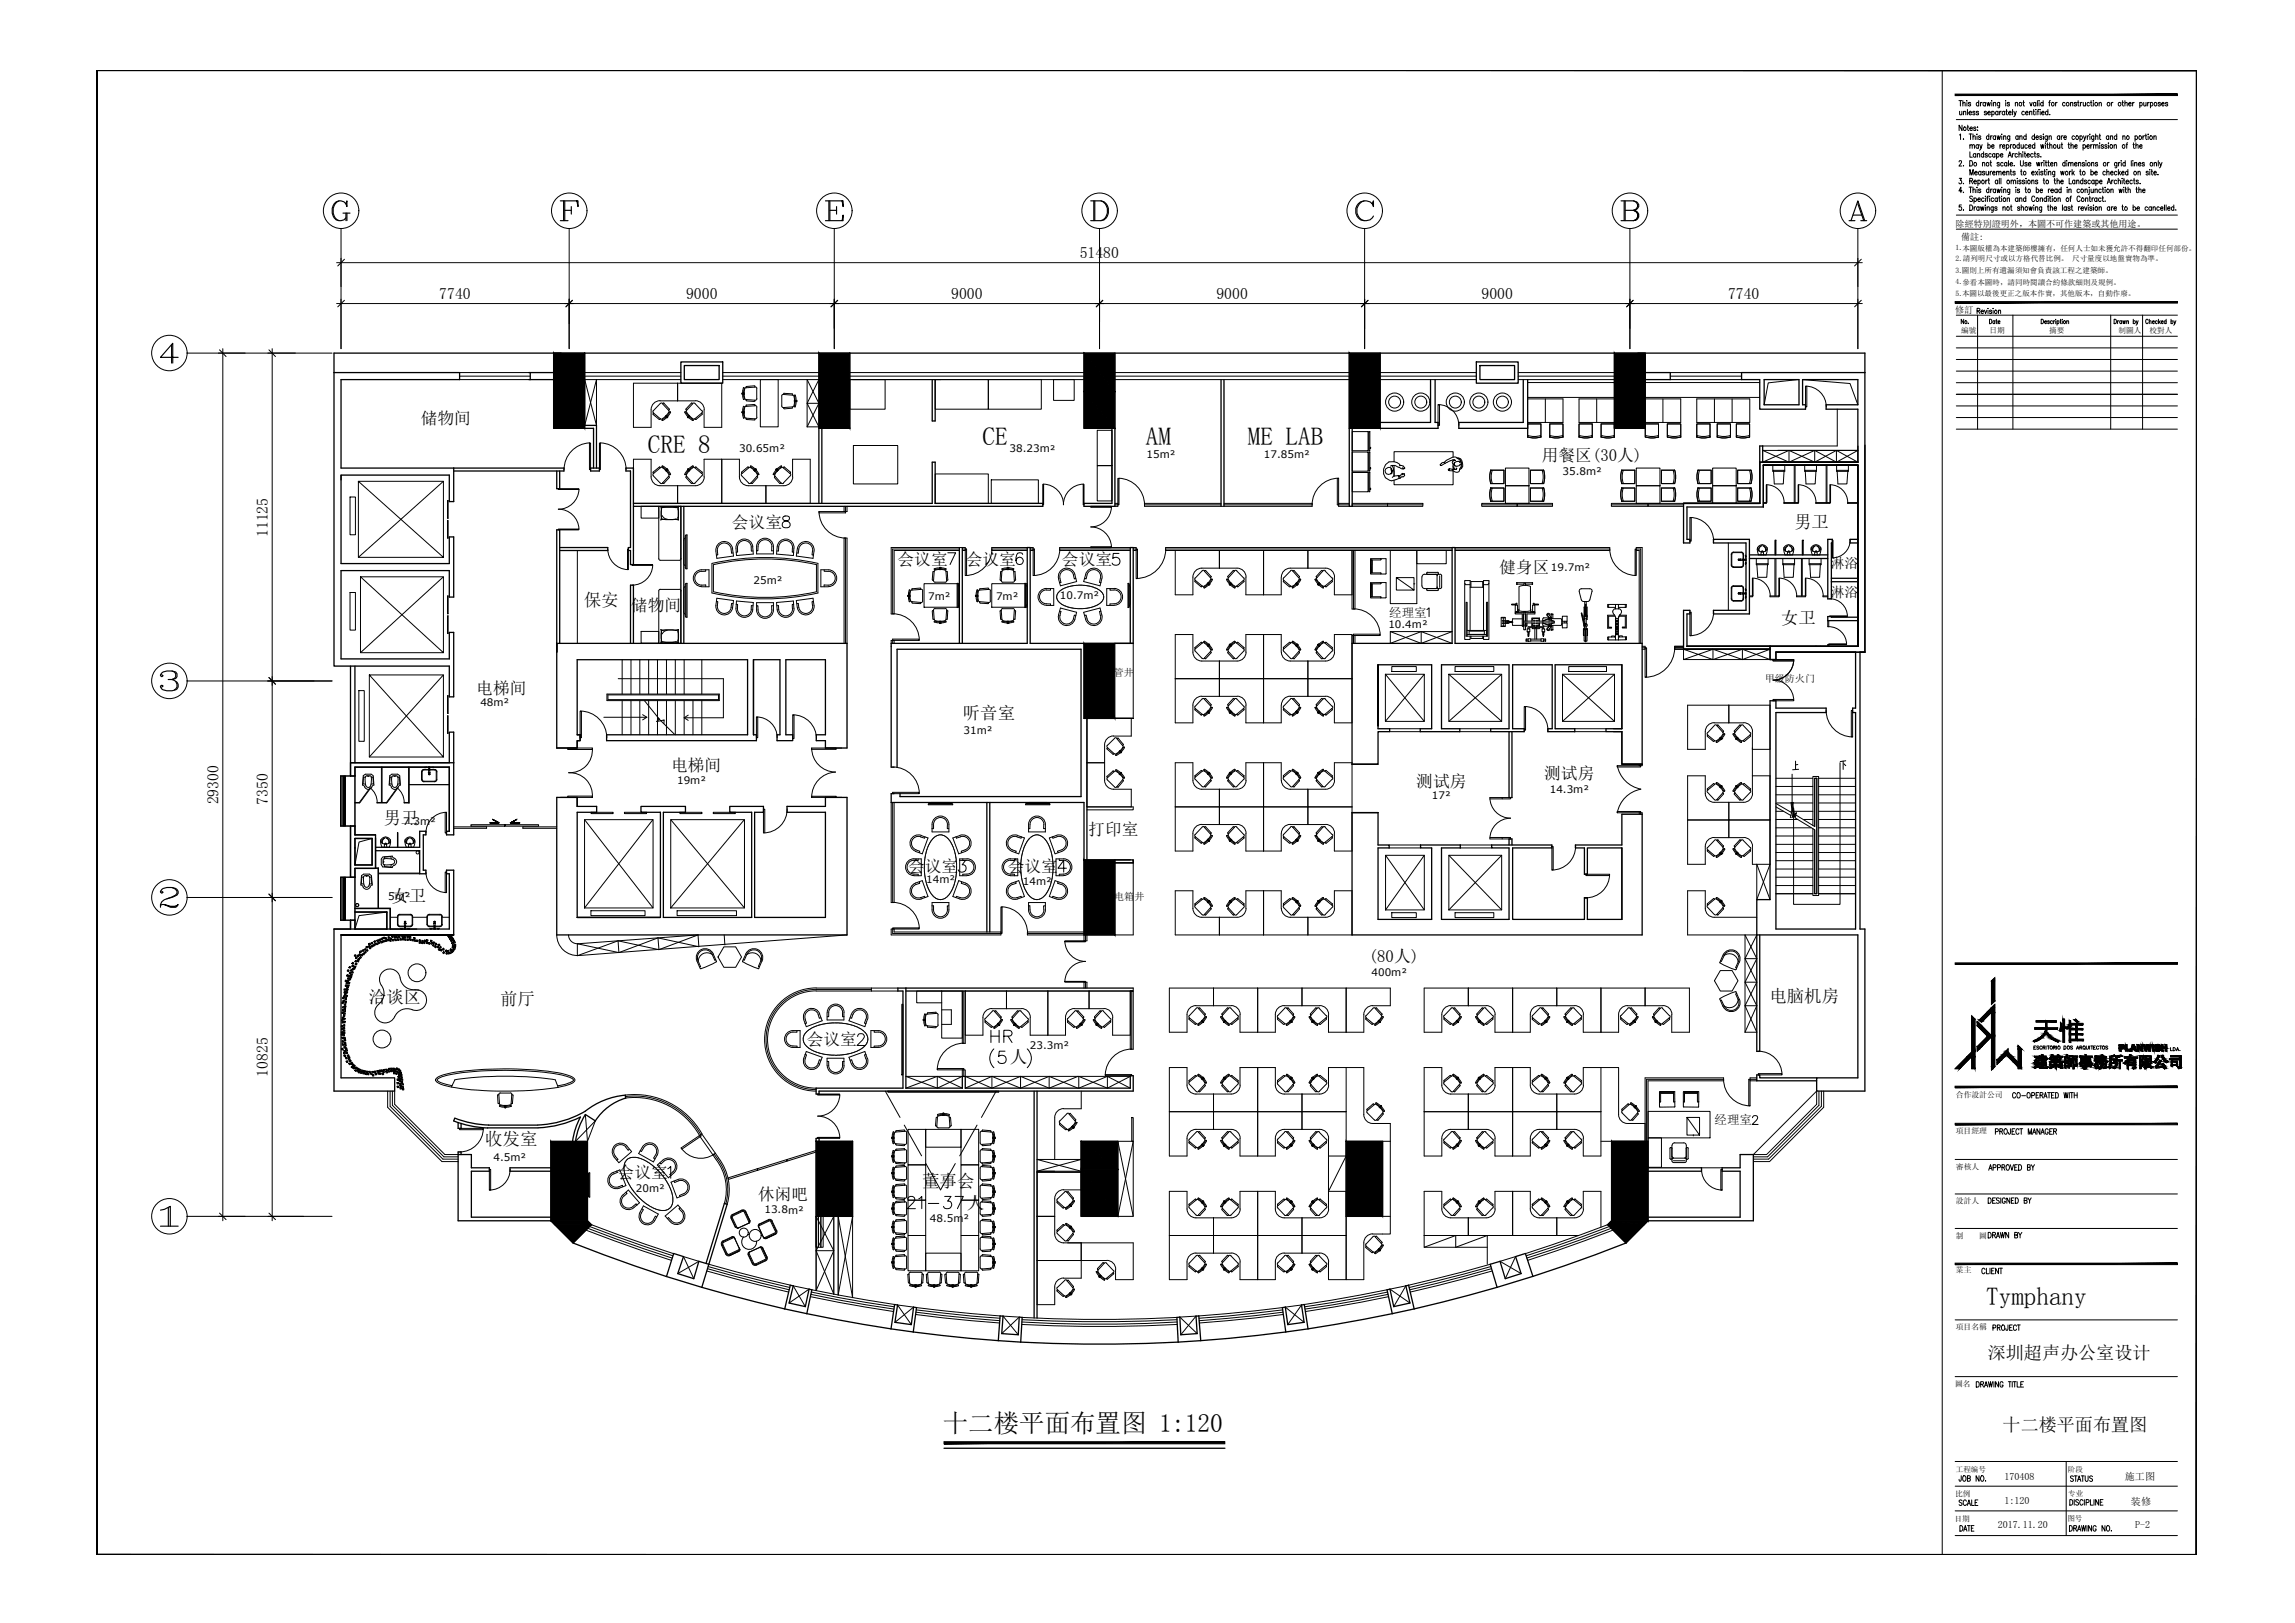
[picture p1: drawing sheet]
<svg xmlns="http://www.w3.org/2000/svg" width="594mm" height="420mm" viewBox="0 0 594 420" stroke-linecap="round" stroke-linejoin="round" font-family="sans-serif">
<defs><g id="words">
<g font-size="6.6">
<text x="255.4" y="271.3">HR</text>
<text x="233.5" y="314">21-37人</text>
<text x="244.1" y="370.8">十二楼平面布置图 1:120</text>
</g>
<g font-size="6.5">
<text x="167.7" y="117.2">CRE 8</text>
<text x="254.3" y="115.1">CE</text>
<text x="296.6" y="115.1">AM</text>
<text x="323" y="115.1">ME LAB</text>
<text x="514.2" y="337.8">Tymphany</text>
</g>
<g font-size="4.7">
<text x="514.5" y="351.8">深圳超声办公室设计</text>
<text x="518.4" y="370.5">十二楼平面布置图</text>
</g>
<g font-size="4.5">
<text x="464.4" y="136.6">男卫</text>
<text x="151.1" y="156.8">保安</text>
<text x="461" y="161.6">女卫</text>
<text x="249.2" y="186.2">听音室</text>
<text x="99.2" y="213.4">男卫</text>
<text x="101.3" y="233.4">女卫</text>
<text x="95.5" y="259.7">洽谈区</text>
<text x="129.5" y="260.2">前厅</text>
<text x="458" y="259.5">电脑机房</text>
<text x="261.4" y="275.3">人</text>
<text x="125.6" y="296.3">收发室</text>
<text x="238.7" y="307.4">董事会</text>
<text x="250.3" y="312.9">人</text>
</g>
<g font-size="4.3">
<text x="108.9" y="109.7">储物间</text>
<text x="399.1" y="119.3">用餐区(30人)</text>
<text x="189.5" y="136.6">会议室</text>
<text x="232.3" y="146.1">会议室</text>
<text x="250" y="146.1">会议室</text>
<text x="274.9" y="146.3">会议室</text>
<text x="388.1" y="148.4">健身区</text>
<text x="163.3" y="158.3">储物间</text>
<text x="123.3" y="179.5">电梯间</text>
<text x="173.7" y="199.7">电梯间</text>
<text x="366.6" y="203.7">测试房</text>
<text x="399.7" y="201.8">测试房</text>
<text x="281.7" y="216.1">打印室</text>
<text x="235" y="225.8">会议室</text>
<text x="260.9" y="225.8">会议室</text>
<text x="354.3" y="249.1">(80人)</text>
<text x="208.8" y="270.7">会议室</text>
<text x="159.9" y="305">会议室</text>
<text x="196.2" y="310.7">休闲吧</text>
</g>
<g font-size="4.1">
<text x="279.5" y="66.9">51480</text>
<text x="113.7" y="77.4">7740</text>
<text x="177.6" y="77.4">9000</text>
<text x="246.2" y="77.4">9000</text>
<text x="314.9" y="77.4">9000</text>
<text x="383.5" y="77.4">9000</text>
<text x="447.3" y="77.4">7740</text>
<text x="69.3" y="139" transform="rotate(-90 69.3 139)">11125</text>
<text x="56.5" y="208.3" transform="rotate(-90 56.5 208.3)">29300</text>
<text x="69.3" y="208.4" transform="rotate(-90 69.3 208.4)">7350</text>
<text x="69.3" y="278.8" transform="rotate(-90 69.3 278.8)">10825</text>
</g>
<g font-size="3.6">
<text x="473.9" y="147.1">淋浴</text>
<text x="473.9" y="154.6">淋浴</text>
</g>
<g font-size="3.3">
<text x="359.6" y="159.7">经理室</text>
<text x="443.8" y="291.1">经理室</text>
</g>
<g font-size="2.7">
<text x="191.3" y="116.9">30.65m²</text>
<text x="261.3" y="117.1">38.23m²</text>
<text x="296.8" y="118.5">15m²</text>
<text x="327.2" y="118.5">17.85m²</text>
<text x="404.5" y="123">35.8m²</text>
<text x="401.5" y="147.8">19.7m²</text>
<text x="195.1" y="151.1">25m²</text>
<text x="240.3" y="155.4">7m²</text>
<text x="257.8" y="155.4">7m²</text>
<text x="274.4" y="155.1">10.7m²</text>
<text x="359.4" y="162.6">10.4m²</text>
<text x="124.3" y="182.8">48m²</text>
<text x="249.4" y="189.9">31m²</text>
<text x="175.3" y="203">19m²</text>
<text x="370.6" y="206.7">17²</text>
<text x="401.2" y="205.2">14.3m²</text>
<text x="104.4" y="213.5">7.3m²</text>
<text x="100.5" y="233.1">5m²</text>
<text x="239.7" y="228.7">14m²</text>
<text x="264.8" y="229.1">14m²</text>
<text x="355" y="252.7">400m²</text>
<text x="266.6" y="271.5">23.3m²</text>
<text x="127.7" y="300.6">4.5m²</text>
<text x="164.6" y="308.5">20m²</text>
<text x="197.9" y="314.1">13.8m²</text>
<text x="240.7" y="316.3">48.5m²</text>
</g>
<g font-size="2.6">
<text x="288.3" y="175.1">管井</text>
<text x="456.8" y="176.6">甲级防火门</text>
<text x="288.4" y="233.1">电箱井</text>
<text x="518.9" y="383.1">170408</text>
<text x="550.1" y="383.2">施工图</text>
<text x="518.9" y="389.3">1:120</text>
<text x="551.6" y="389.6">装修</text>
<text x="517.1" y="395.7">2017.11.20</text>
<text x="552.7" y="395.6">P-2</text>
</g>
<g font-size="2.3">
<text x="506.2" y="58.8">除經特別證明外，本圖不可作建築或其他用途。</text>
<text x="507.6" y="62.2">備註:</text>
<text x="506.2" y="81">修訂</text>
</g>
<g font-size="2">
<text x="506" y="64.9">本圖版權為本建築師樓擁有，任何人士如未獲允許不得翻印任何部份。</text>
<text x="506.2" y="64.7">1.</text>
<text x="505.9" y="70.8">圖則上所有遺漏須知會負責該工程之建築師。</text>
<text x="506.2" y="67.5">2.請列明尺寸或以方格代替比例。 尺寸量度以地盤實物為準。</text>
<text x="506.2" y="70.8">3.</text>
<text x="506.2" y="73.5">4.參看本圖時，請同時閱讀合約條款細則及規例。</text>
<text x="506.2" y="76.5">5.本圖以最後更正之版本作實，其他版本，自動作廢。</text>
<text x="507.6" y="86.2">編號</text>
<text x="515" y="86.3">日期</text>
<text x="530.4" y="86.2">摘要</text>
<text x="548.4" y="86.3">制圖人</text>
<text x="556.4" y="86.2">校對人</text>
<text x="506.3" y="284.1">合作设计公司</text>
<text x="506.3" y="293.4">项目经理</text>
<text x="506.3" y="302.6">审核人</text>
<text x="506.3" y="311.5">设计人</text>
<text x="506.3" y="320.4">制</text>
<text x="512.3" y="320.4">图</text>
<text x="506.3" y="329.4">业主</text>
<text x="506.3" y="344.1">项目名称</text>
<text x="506.1" y="358.8">图名</text>
<text x="506.3" y="381">工程编号</text>
<text x="535.3" y="381">阶段</text>
<text x="506.1" y="387.3">比例</text>
<text x="535.4" y="387.4">专业</text>
<text x="505.9" y="393.7">日期</text>
<text x="535.1" y="393.7">图号</text>
</g>
</g></defs>
<!-- layer: WALL -->
<g fill="none" stroke="#000" stroke-width=".34">
<path d="M86.5 96.4h32.5v1.9h-30.7v22.9h29.1v8.7h-1.1v-6.9h-28v22.9h28v-6.9h1.1v15.6h-1.1v-6.9h-28v22.9h28v-6.9h1.1v16.7h-1.1v-8h-29.8zM136.9 98.3h6.4M136.9 96.4h6.4M137.3 96.4v1.9M143.3 91.4h8.1v19.5h-8.1zM145.3 91.4h-58.8v5M151.4 91.4h60.6M176.2 93.7h10.9v5.5h-10.9zM177.1 94.6h9.1v3.7h-9.1zM212 91.4h8v19.5h-8zM220 91.4h60.6M280.6 91.4h8v19.5h-8z"/>
<path d="M288.6 91.4h60.7M349.3 91.4h8v19.5h-8zM357.3 91.4h60.6M370.3 98.3v11.1h-13M371.5 98.3v11.1h.8v1.5h-15M382.2 93.7h10.8v5.5h-10.8zM383.1 94.6h9v3.7h-9zM394.3 98.3v11.1h-16.7v1.5h17.8v-12.6M417.9 91.4h8v19.5h-8zM423.9 91.4h58.8v77.4h-23v1.9h-1.5v-3.4M425.9 96.4h6.5v1.9h-6.5M456.7 98.3h9v6.5h-9z"/>
<path d="M482.7 96.4h-31.9v1.9h4.7v7.6h11.9v-1.1h-.8v-6.5h14.3v6.5h-8.2v1.1h8.2v13.7h-25.4v10.7h-19.7v10.3h1.6v-1h-.7v-8.4h19.8v-10.8h24.4v46.9M482.7 115.2v53.6h-1.2v71.7h1.2v42h-12.4v-3.5h10.6v-37h-26.1M88.3 123v1.2M443.5 139.6h9.4v19.3h-9.4v-.9h8.5v-17.4h-8.5zM473.1 139.6h1.2v1h-.2v14.4h-1zM475.8 120.4h5.1v46.9M480.9 139.6h-2v1h2M452.9 143.7h20.2M452.9 144.6h20.2M474.1 150.6h6.8M474.1 149.7h6.8M480.9 159.8h-6.8v-.2h-1v1.1h7.8"/>
<path d="M90.7 172.4v28.5h1.2v-2.3h24.4v16.6h-.7v.9h1.8v-26.6h-1.1v8M91.9 172.4v25.1M144.1 166.6h75.2v27h-5.6v-1.9h-2.4v-1.5h2.4v-19.4h-10.3v19.4h1.8v1.5h-4.1v-1.5h.8v-19.4h-6.9v19.4h.8v1.5h-38.8v-1.5h36.5v-19.4h-44.1v19.4h.8v1.5h-.8v1.9h-5.3zM279.8 168.1v38.1h-46.8M293.3 166.6h-12.7v19.4h8M356.7 172.1h13.9v16.6h-3v.7h10.3v-.7h-4.8v-16.6h17.5v16.6h-4.7v.7h8.7v-.7h-3v-16.6h10.2v16.6h-1.1v.7h6.9v-.7h-5v-16.6h17.2v16.6h-4.1v.7h4.1v8.4h5.3M375.9 166.6h-25.9v31.2M376.7 166.6h48.4v31.2M458.2 167.3h22.7M480.3 168.8v14.5h-.7v1.2h.7v56h-20.6v-56h13v-1.2h-13v-1.9h-1.5v51.5h-3.4v9.1M480.9 167.3h-44.2v-8.4h.7v-.9h-1.6v10.1h22.4M90.7 197.5h26.7"/>
<path d="M281.4 186v36.6M350 197.8h6.7M356.7 187.9v-15.8v16.6h3v.7h-3v8.4h-6.7M390.6 189.4v17.1h.8v-17.1M419.8 197.8h5.3M90.7 213.8h1.2v2.3h5.3v8.7h-5.3v2.3h-1.2zM91.9 217.1h4.4v6.8h-4.4zM97.2 219.3h11.4v-4.1h1.7v.9h-.7v9.2h.7v.9h-1.7v-6h-11.4M149.4 208.8v-2.4h-5.3v35.6h75.2v-35.6h-5.6v2.4h-10v1.5h10v27.2h-18.4v-27.2h2.3v-1.5h-8.7v1.5h5.7v27.2h-22.9v-27.2h5.7v-1.5h-11.5v1.5h5.1v27.2M149.4 208.8h5v1.5h-5v27.2M149.4 206.4v2.4M230.7 207.7h49.9v14.9"/>
<path d="M255.5 207.7v33.6M256.2 207.7v33.6M350 210.4h6.7v8.4h2.9v.7h-2.9v18.5h13.9v-18.5h-2.9v-.7h10.3v.7h-4.9v18.5h17.5v-18.5h-4.5v-.7h15.6v.7h-10.1v18.5h18.5v-5.6h.8v5.6h8.9v-18.5h-8.9v6.8h-.8v-6.8h-2.3v-.7h12v-8h5.3v31.2h-75.1zM390.6 218.8v-1.6h.8v1.6M91.9 236.1h8.2v4.4M91.9 235.2h9.1v5.3M117.4 225.3h-1.8v.9h.7M171 237.5h-21.6h21.6M280.6 222.6h8v19.4h-8zM410.1 226.3h.8M88.3 242h29.1h-29.1M88.3 242h19.6"/>
<path d="M90.7 240.5v-2.3h1.2v2.3M116.3 240.5h-29.8v42h15.7v-3.5h-13.9v-37M234.5 256.6h15.4M293.3 255.8h-60.9v.8h1.3M454.8 242v30.2h.7v-30.2M470.3 279h-14.8v-.7h-.7v1.5h15.5M118.6 298.9h3.4v3.4h4.7v.9h-4.7v11.9h20.6M118.6 290.6v1.5h.8M119.4 298.9v-.7h-.8v17.8h24M119.4 290.8v1.3M126.2 292h13M126.5 291.3h12.7"/>
<path d="M126.5 291.3a27.9 27.9 0 0 1-8.8-1.8l-.3 .7a27 27 0 0 0 8.8 1.8M139.3 292a27 27 0 0 0 11-2.8 18.3 18.3 0 0 0-2.1 6.2M142.6 295.5v20.5M151.5 288.5l2.6 1.7M151.5 288.5a17.4 17.4 0 0 0-2.5 6.9M152.1 295.5v20.5l1 1-4.7 4.8-5.8-5.8M161.9 284.3v-.8a19.4 19.4 0 0 0-10.4 4.2 26.7 26.7 0 0 1-12.3 3.5M162 284.3a14.1 14.1 0 0 0-7.9 5.9M211.3 295.5h9.4v19.4h-9.4zM279.9 295.5h9.5v19.4h-9.5zM348.5 295.5h9.4v19.4h-9.4zM417.2 295.5h9.4v20.5l-5.7 5.8-4.7-4.8 1-1z"/>
<path d="M142.6 302.3h-10.6v.9h10.6M215.8 314.9v20.1M217 314.9v20.4M426.6 315.1h23.8v-11.9h-4.6v-.9h4.6v-3.4h3.5v17.1h-27.3M426.6 302.3h13.9v.9h-13.9M148.4 321.8a380.6 380.6 0 0 0 33.3 11.5M181.7 333.3l14.2 3.8 7.2 1.8M182.8 327l4.7-15.5 .7 .3-6.5 21.5M183.5 327.3l-2.6-.8-1.3 4.5-4.2-1.3 1.5-4.4-2.5-.8-1.9 6M203.1 338.9l1.5-6.2 .7 .2-1 4.4 4.2 1 .9-4.6 .8 .2-1.4 6.2M203.1 338.9l5.7 1.2M366.1 338.9l-1.5-6.2-.7 .2 1.1 4.4-4.2 1-1-4.6-.8 .2 1.4 6.2"/>
<path d="M366.1 338.9l-5.7 1.2M387.5 333.3l-14.2 3.8-7.2 1.8M396.8 330.4l-1.9-5.9-2.6 .8 1.5 4.4-4.1 1.3-1.4-4.5-2.5 .8 1.7 6M396.8 330.4l-9.3 2.9M420.9 321.8l-8 3-16.1 5.6M208.8 340.1l14.5 2.7 7.3 1.2M230.6 344l1-6.3 .7 .1-.6 4.5 4.2 .6 .6-4.5 .8 .1-.9 6.3M230.6 344l5.8 .8M236.4 344.8l14.7 1.7 7.3 .6M258.4 347.1l.5-6.4h.7l-.3 4.5 4.3 .3 .2-4.5 .8 .1-.4 6.3M258.4 347.1l5.8 .3M264.2 347.4a393.1 393.1 0 0 0 40.8 0"/>
<path d="M310.8 347.1l-.5-6.4h-.7l.3 4.5-4.2 .3-.3-4.5-.8 .1 .4 6.3M310.8 347.1l-5.8 .3M332.8 344.8l-14.7 1.7-7.3 .6M338.6 344l-1-6.3-.7 .1 .7 4.5-4.3 .6-.6-4.5-.8 .1 .9 6.3M338.6 344l-5.8 .8M360.4 340.1l-7.2 1.4-14.6 2.5"/>
</g>
<!-- layer: WINDOW -->
<g fill="none" stroke="#000" stroke-width=".26">
<path d="M119 97.4h18.3M119 98.3h18.3M119 96.4h18.3M151.4 97.4h24.8M151.4 98.3h24.8M151.4 96.4h24.8M187.1 97.4h24.9M187.1 98.3h24.9M187.1 96.4h24.9M220 97.4h60.6M220 98.3h60.6M220 96.4h60.6"/>
<path d="M288.6 97.4h60.7M288.6 98.3h60.7M288.6 96.4h60.7M357.3 97.4h24.9M357.3 98.3h24.9M357.3 96.4h24.9M393 97.4h24.9M393 98.3h24.9M393 96.4h24.9M395.4 99h22.5M432.4 97.4h18.4M432.4 98.3h18.4"/>
<path d="M432.4 96.4h18.4M395.4 102.9h22.5M395.4 103.3h9.2M395.4 109.4h9.2M408.7 103.3h9.2M408.7 109.4h9.2M425.9 102.9h29.6M425.9 103.3h9.2M425.9 109.4h9.2M439.2 103.3h13.7M439.2 109.4h13.7M456.3 116.6h24.6"/>
<path d="M475.6 105.9v9.6h-19.3M100.3 282.5v4.2l14.1 14h4.2M101 282.5v3.9l13.7 13.7h3.9M101.6 282.5v3.6l13.3 13.4h3.7M102.2 282.5v3.4l13 13h3.4M470.3 282.5v3.4l-13 13h-3.4M470.8 282.5v3.6l-13.2 13.4h-3.7M471.5 282.5v3.9l-13.7 13.7h-3.9M472.1 282.5v4.2l-14 14h-4.2"/>
</g>
<!-- layer: PUB_TEXT -->
<path d="M464.8 197v2.2M465.4 197.9l-.6 .1M465.6 199.2l-1.6 .1M477.1 197v2.2M477.3 197.7l.5 .5M477.8 196.9l-1.5 .3" fill="none" stroke="#000" stroke-width=".26"/>
<!-- layer: DIM_SYMB -->
<path d="M476.3 197.5v36.6h-12v-22.6M463.9 200.4v7.3" fill="none" stroke="#000" stroke-width=".26"/>
<path d="M464.3 209.2l.3 2.3h-.6zM463.6 207.7h.6l-.3 2.3z" fill="#000" stroke="#000" stroke-width=".26"/>
<!-- layer: i|h -->
<g fill="none" stroke="#000" stroke-width=".26">
<path d="M459.7 208l4.1 2.4-.4 1.3M459.7 201.5h9.6M459.7 203.6h9.6M459.7 205.8h9.6M459.7 210h2M459.7 212.1h5.7M459.7 214.3h9.1M459.7 216.4h9.6M459.7 218.6h9.6M459.7 208.9l3.9 2.2M459.9 207.9h9.4M463.6 210h5.7"/>
<path d="M463.8 211.7l1.2-1.3-.3 1.3 5 3.1M464.8 211l4.9 3M466.9 212.1h2.4M469.3 213.7v-12.7h1.5v30.8h-1.5v-17.2M470.3 201.5h-.6v12.5M470.3 201.5v29.9h-.6v-16.6M470.8 201.5h9.5M470.8 203.6h9.5M470.8 205.8h9.5M470.8 207.9h9.5M470.8 210h9.5M470.8 212.1h9.5"/>
<path d="M470.8 214.3h9.5M470.8 216.4h9.5M470.8 218.6h9.5M459.7 220.7h9.6M459.7 222.8h9.6M459.7 225h9.6M459.7 227.1h9.6M459.7 229.2h9.6M459.7 231.4h9.6M470.8 220.7h9.5M470.8 222.8h9.5M470.8 225h9.5"/>
<path d="M470.8 227.1h9.5M470.8 229.2h9.5M470.8 231.4h9.5"/>
</g>
<!-- layer: WALL -->
<g fill="#000" stroke="#000" stroke-width=".26">
<path d="M143.6 317h9.5l-4.7 4.8zM417.2 316h9.4l-1 1z"/>
<path d="M143.3 91.4l8.1 19.5v-19.5zM143.3 91.4l8.1 19.5h-8.1z"/>
<path d="M212 91.4l8 19.5v-19.5zM212 91.4l8 19.5h-8z"/>
<path d="M280.6 91.4l8 10v-10zM280.6 91.4l8 10h-8z"/>
<path d="M349.3 91.4l8 19.5v-19.5zM349.3 91.4l8 19.5h-8z"/>
<path d="M417.9 91.4l8 19.5v-19.5zM417.9 91.4l8 19.5h-8z"/>
<path d="M280.6 101.4l8 9.5v-9.5zM280.6 101.4l8 9.5h-8z"/>
<path d="M280.6 166.6l8 19.4v-19.4zM280.6 166.6l8 19.4h-8z"/>
<path d="M280.6 222.6l8 19.4v-19.4zM280.6 222.6l8 19.4h-8z"/>
<path d="M142.6 295.5l9.5 20.5v-20.5zM142.6 295.5l9.5 20.5h-9.5z"/>
<path d="M211.3 295.5l9.4 19.4v-19.4zM211.3 295.5l9.4 19.4h-9.4z"/>
<path d="M279.9 295.5l9.5 7.2v-7.2zM279.9 295.5l9.5 7.2h-9.5z"/>
<path d="M348.5 295.5l9.4 19.4v-19.4zM348.5 295.5l9.4 19.4h-9.4z"/>
<path d="M417.2 295.5l9.4 20.5v-20.5zM417.2 295.5l9.4 20.5h-9.4z"/>
<path d="M142.6 316l10.5 1-1-1zM142.6 316l10.5 1h-9.5z"/>
<path d="M279.9 302.7l9.5 12.2v-12.2zM279.9 302.7l9.5 12.2h-9.5z"/>
<path d="M417.2 316l-1 1h9.4zM416.2 317h9.4l-4.7 4.8z"/>
</g>
<!-- layer: AXIS -->
<g fill="none" stroke="#000" stroke-width=".26">
<path d="M88.3 59.2v31.1M147.3 59.2v31.1M216 59.2v31.1M284.6 59.2v31.1M353.2 59.2v31.1M421.9 59.2v31.1M480.9 59.2v31.1M87.1 78.6h395M87.1 68h395M48.4 91.4h37.6M57.7 90.3v225.7M70.5 90.3v225.7"/>
<path d="M48.4 176.3h37.6M48.4 232.3h37.6M48.4 314.9h37.6"/>
<circle cx="88.3" cy="54.6" r="4.6"/>
<circle cx="147.4" cy="54.6" r="4.6"/>
<circle cx="216" cy="54.6" r="4.6"/>
<circle cx="284.6" cy="54.6" r="4.6"/>
<circle cx="353.3" cy="54.6" r="4.6"/>
<circle cx="421.9" cy="54.6" r="4.6"/>
<circle cx="480.9" cy="54.6" r="4.6"/>
<circle cx="43.8" cy="91.4" r="4.6"/>
<circle cx="43.8" cy="176.3" r="4.6"/>
<circle cx="43.8" cy="232.3" r="4.6"/>
<circle cx="43.8" cy="314.9" r="4.6"/>
</g>
<!-- layer: AXIS_TEXT -->
<g fill="none" stroke="#000" stroke-width=".3">
<path d="M87.8 52a2.86 2.86 0 0 0-1.6 2.6 2.86 2.86 0 0 0 1.6 2.5M88.8 55.2h1.8M89.5 52.8l.3 .7v-1.5l-.3 .8a1.98 1.98 0 0 0-2.2-.7 1.98 1.98 0 0 0-1.3 1.8 2.31 2.31 0 0 0 .5 2.5 2.31 2.31 0 0 0 2.5 .5l.5-.5M89.5 55.2v1.9M89.8 55.2v1.9M145 52h4.6v1.5l-.3-1.5M145 57.1h2M145.9 52v5.1M146.2 54.5h1.7M146.2 52v5.1M147.9 53.5v1.9M213.7 52h4.5v1.5l-.2-1.5"/>
<path d="M213.7 57.1h4.5v-1.4l-.2 1.4M214.6 52v5.1M214.8 52v5.1M214.8 54.5h1.7M216.5 53.5v1.9M282.3 52h2.7a2.65 2.65 0 0 1 2 2.6 2.65 2.65 0 0 1-2 2.5h-2.7M283.1 52v5.1M283.4 52v5.1M285 52a2.77 2.77 0 0 1 1.7 2.6 2.77 2.77 0 0 1-1.7 2.5M353.1 52a2.66 2.66 0 0 0-1.9 2.6 2.66 2.66 0 0 0 1.9 2.5M355.2 52.8l.3 .7v-1.5l-.3 .8a2.56 2.56 0 0 0-3.6 0 2.56 2.56 0 0 0 0 3.6 2.56 2.56 0 0 0 3.6 0l.3-.5M419.6 52h3.2l.8 .3a1.11 1.11 0 0 1 0 1.9l-.8 .3"/>
<path d="M419.6 57.1h3.2l.8-.2a1.32 1.32 0 0 0 0-2.2l-.8-.2a1.36 1.36 0 0 1 1.1 1.3 1.36 1.36 0 0 1-1.1 1.3M420.4 52v5.1M420.7 52v5.1M422.8 52a1.24 1.24 0 0 1 1.1 1.2 1.24 1.24 0 0 1-1.1 1.3h-2.1M478.6 57.1h1.6M479.1 57.1l1.8-5.1 1.8 5.1M479.7 55.7h2.2M480.9 52.8l1.5 4.3M481.7 57.1h1.5M44.4 89.3v4.7M46.1 92.5h-4.6l3.2-3.6v5.1M41.9 174.7l.3 .2-.3 .3-.4-.3 .4-.7a3.9 3.9 0 0 1 3.6-.2l.3 .4v.8l-.3 .5-2 .2"/>
<path d="M44.5 173.7l.6 .3 .4 .4v.8l-.4 .5-.6 .2a1.59 1.59 0 0 1 1.3 2.5 4 4 0 0 1-3.9 0l-.4-.5v-.3l.4-.2 .3 .2-.3 .3M45.5 176.4l.3 .7v.8l-.7 .7M41.9 230.7l.3 .3-.3 .2-.4-.2 .4-.7a3.7 3.7 0 0 1 3.9 0l.3 .4v.5l-.3 .5-2.6 1a1.89 1.89 0 0 0-1.7 2.2M42.5 234.2l1.7 .7h1.3l.6-.7a3.1 3.1 0 0 1-3.6 0h-.6l-.4 .2M44.5 229.8a1.44 1.44 0 0 1 1.3 1.4l-.3 .5-2.3 1M41.5 313.3l1.1-.2 1.5-.8v5.1M41.5 317.4h4.6M43.6 312.6v4.8"/>
</g>
<!-- layer: WALL -->
<g fill="none" stroke="#000" stroke-width=".26">
<path d="M465.3 98.3l-7.6 .8-1 5.7M466.6 98.3l12.3 1 2 5.5M151.7 318.4l14.6 5.4 7.5 2.5M152.2 318l14.4 5.3 7.4 2.4M152.6 317.5l14.3 5.2 7.3 2.4M153.1 317l7 2.7 14.2 4.8M416.2 317l-7.1 2.7-14.2 4.8M416.6 317.5l-14.3 5.2-7.2 2.4M417.1 318l-14.5 5.3-7.4 2.4M417.5 318.4l-14.6 5.4-7.5 2.5M182.9 329l21.2 5.5M183.1 328.4l7 2 14.2 3.5"/>
<path d="M183.3 327.9l7 1.9 14.1 3.5M183.4 327.3l14 3.7 7.1 1.7M209.8 335.7l7.1 1.4 14.4 2.4M209.9 335.1l14.3 2.7 7.2 1.1M210 334.5l7.2 1.4 14.3 2.4M210.2 333.9l7.1 1.4 14.3 2.4M237.1 339.7l7.2 .9 14.5 1.3M237.2 339.1l14.4 1.6 7.2 .6M237.3 338.5l21.6 2.2M331.9 338.5l-7.1 .9-14.5 1.3M332 339.1l-14.4 1.6-7.2 .6M332.1 339.7l-7.2 .9-14.5 1.3"/>
<path d="M359 333.9l-14.2 2.7-7.2 1.1M359.2 334.5l-7.1 1.4-14.4 2.4M359.3 335.1l-14.3 2.7-7.2 1.1M359.5 335.7l-7.2 1.4-14.4 2.4M385.8 327.3l-7 1.9-14.2 3.5M385.9 327.9l-7 1.9-14.1 3.5M386.1 328.4l-14.1 3.8-7.1 1.7M386.3 329l-7.1 2-14.1 3.5M237 340.3l7.2 .9 14.6 1.3M264.5 342.2a352.3 352.3 0 0 0 40.2 0M264.5 342.9a382.3 382.3 0 0 0 40.2 0M264.6 341.6a380 380 0 0 0 40 0"/>
<path d="M264.6 341.1a379 379 0 0 0 40 0M332.2 340.3l-7.2 .9-14.5 1.3"/>
</g>
<g fill="none" stroke="#000" stroke-width=".34">
<path d="M241.3 98.3v10.7h.8v-10.7M316.1 98.3v32.8M316.8 98.3v32.8M151.4 110.9h2.2v10.3M151.4 110.1h3v11.1M212 110.9v19.4M212.7 110.9v19.4M287.8 110.9v19.4h-7.2v.8h8v-20.2M349.3 110.9v20.2h.7v-20.2M480.9 119.6h-24.6v-4.1h-.8v14.8h-19.7M117.4 121.2h28.6v.7h-28.6M144.1 121.9v4.6h.8v-4.6"/>
<path d="M152.9 121.2h2.3v.7h-2.3zM162 121.2h2v24.9h-.8v-3.6h-.5v-.8h.5v-19.8h-1.2zM164 130.3h77.3v-10.7h.8v10.7h27.8v.8h-105.9M176.2 131.1v35.5M177 131.1v35.5M144.9 141.7h12.4v.8h-12.4M248.3 141.7v24.9M249.1 141.7v24.9M480.9 146.4v16.3M144.1 166.6v2.2v-31.6h.8v29.4M163.2 166.6v-15.1h.8v15.1M279.8 168.1h-47.6v30.5"/>
<path d="M280.6 166.6h-13.9v-24.9h-.8v24.9h-35.2v32h.8M292.6 166.6v-24.9h.7v24.9M375.9 166.6v-24.9h.8v24.9M435.8 168.1h22.4M436.7 167.3h21.5M231.5 205.5h-.8v2.2M233 205.5v.7M288.6 223.4h4.7M292.6 222.6h-4h4.7v.8M293.3 222.6v.8M234.5 255.8v25.9h14.6v-3h.8v3h42.7v-3.2h.7v4h-81.3v.7h-.7v-1.5h22.4v-25.1M211.3 295.5v-.8h.7v.8"/>
<path d="M267.7 282.5v58.7M268.4 282.5v58.7M279.9 295.5v19.4"/>
</g>
<!-- layer: 0 -->
<g fill="none" stroke="#000" stroke-width=".26">
<path d="M89.2 77.7l-1.8 1.7M89.2 67.1l-1.8 1.7M148.2 77.7l-1.7 1.7M216.8 77.7l-1.7 1.7M285.5 77.7l-1.7 1.7M354.1 77.7l-1.7 1.7M422.8 77.7l-1.7 1.7M481.8 77.7l-1.7 1.7M481.8 67.1l-1.7 1.7M56.8 90.6l1.7 1.7M69.6 90.6l1.7 1.7M69.6 175.4l1.7 1.7"/>
<path d="M88.5 200.9v12.9M88.9 200.9v12.9M89.3 213.8v-12.9v12.9M90.7 200.9h-2.5v12.9h2.5M91.9 200.9v12.9M69.6 231.5l1.7 1.7M88.5 227.1v11.1M88.9 227.1v11.1M89.3 238.2v-11.1v11.1M90.7 227.1h-2.5v11.1h2.5M91.9 227.1v11.1M97.2 224.7h.8v10.5"/>
<path d="M97.2 224.8h.6v10.4M98 226.2h10.6M98 226h10.6M101 237.5h1.9M106.8 237.5h3.7M114.4 237.5h1.9M230.7 233.7h.8M230.7 240.5h.8M348.5 276.4h4.5v12.1a2.31 2.31 0 0 0 2.3 2.3h4.6v4.7h-2M414.4 276.4h4.6v12.1a2.31 2.31 0 0 0 2.3 2.3h4.5v4.7h-11.4M56.8 314l1.7 1.7M69.6 314l1.7 1.7"/>
<path d="M188.4 304.9l15.2-4.7 .2 .4-7.7 2.4-.1-.4 .1 .4-7.5 2.3zM203.6 300.2l7.7-2.4v.4l-7.5 2.4zM211.3 314.9h.6v8h-.6zM211.3 314.9v19.2M211.9 314.9h.6v8h-.6zM212.5 314.9h.6v8h-.6zM211.3 323.8h4.5"/>
<circle cx="92.4" cy="234.3" r=".4"/>
<circle cx="108.1" cy="220.7" r=".4"/>
</g>
<g fill="none" stroke="#000" stroke-width=".26">
<path d="M467.4 100a5.4 5.4 0 0 1 5.4 5.3M152.6 114.7h.3v6.9h-.3zM152.6 114.7a6.9 6.9 0 0 0-6.6 6.8M155.2 114.7h.2v6.9h-.2zM155.5 114.7a6.9 6.9 0 0 1 6.6 6.8M372.3 104.8h.3v5.3h-.3zM372.3 104.7a5.4 5.4 0 0 1 5.3 5.4M467.4 100h.3v5.3h-.3zM115.8 139.3v-4.6h.2v4.6M115.8 129.6v4.6h.2v-4.6M144.5 126.5h5.3v.2h-5.3zM144.5 137h5.3v.2h-5.3z"/>
<path d="M149.9 126.7a5.4 5.4 0 0 1-5.4 5.1 5.3 5.3 0 0 1 5.4 5.1M269.9 125.4h.2v5.3h-.2zM270.2 125.3a5.3 5.3 0 0 1 5.1 5.4 5.4 5.4 0 0 1 5.1-5.4M280.4 125.4h.2v5.3h-.2zM282.3 131.1h5.4v.2h-5.4zM287.7 131.3a5.4 5.4 0 0 1-5.3 5.1 5.4 5.4 0 0 1 5.3 5.1M289.4 123.8h.3v6.9h-.3zM289.7 123.8a6.9 6.9 0 0 1 6.6 6.9M437.4 134h.4v6.1h-.4zM437.5 134a6.1 6.1 0 0 1 6.1 6.1M457.2 125.5h.2v4.6h-.2zM457.2 125.5a4.6 4.6 0 0 1 4.6 4.6"/>
<path d="M465.5 125.5l.1 4.6zM465.5 125.5a4.6 4.6 0 0 1 4.6 4.6M473.7 125.5h.2v4.6h-.2zM473.7 125.5a4.6 4.6 0 0 1 4.6 4.6M474.3 139.8h.2v4.6h-.2zM478.9 139.8a4.6 4.6 0 0 1-4.6 4.6M115.8 154.3h.2v4.6h-.2zM115.8 159.4h.2v4.6h-.2zM157.3 142.1a5.4 5.4 0 0 0 5.2 5.4M162.4 142.1h.3v5.4h-.3zM163.6 146.1h5.3v.3h-5.3zM169 146.4a5.4 5.4 0 0 1-5.4 5.1"/>
<path d="M282.3 141.5h5.4v.3h-5.4zM416.7 142.1a6.9 6.9 0 0 0 6.6 6.9M423.3 142.1h.3v6.9h-.3zM437.4 158.5h.4v6.1h-.4zM443.6 158.4a6.1 6.1 0 0 1-6.1 6.2M453.6 149.7h.2v4.6h-.2zM453.6 149.7a4.6 4.6 0 0 1 4.6 4.6M460.5 149.7h.1v4.6h-.1zM460.5 149.7a4.6 4.6 0 0 1 4.6 4.6M467.3 149.7l.2 4.6zM467.4 149.7a4.6 4.6 0 0 1 4.5 4.6M473.6 159.4h4.6v.2h-4.6z"/>
<path d="M473.6 155a4.6 4.6 0 0 1 4.6 4.6M458.9 170.7h5.4v.4h-5.4zM459 176a5.4 5.4 0 0 1 5.3 5.4M464.3 170.7a5.4 5.4 0 0 1-5.3 5.4M473.4 166.7h4.6v.1h-4.6zM473.4 162.2a4.6 4.6 0 0 1 4.6 4.6M115.8 185.3h.2v4.5h-.2zM115.8 180.1h.2v4.6h-.2zM147 193.6h6.3v.4h-6.3zM150.2 184.1h.3v6.9h-.3zM150.2 184.1a6.9 6.9 0 0 1 6.9 6.9M153.3 193.7a5.8 5.8 0 0 1-6.1 6.3 5.8 5.8 0 0 1 6.1 6.4"/>
<path d="M195.8 185.6h.3v5.4h-.3zM195.8 185.6a5.4 5.4 0 0 1 5.4 5.4M205.2 185.1h.3v6.1h-.3zM205.2 185.1a6.1 6.1 0 0 1 6.1 6.2M210.1 193.6h6.4v.4h-6.4zM210.1 193.6a6.2 6.2 0 0 0 6.2 6.3M213.7 193.6h4.2M216.3 199.9a6.5 6.5 0 0 0-6.2 6.5M394.6 182.9h.3v6.1h-.3zM394.6 182.9a6.1 6.1 0 0 1 6.1 6.2M418.6 198.2h6.1v.4h-6.1zM418.6 198.2a7.6 7.6 0 0 0 6.1 6.1 7.7 7.7 0 0 0-6.1 6.1"/>
<path d="M458.9 181.1h5.4v.3h-5.4zM472.7 183.9a6.9 6.9 0 0 0 6.9 6.9M479.2 183.9h.4v6.9h-.4zM147 206.1h6.3v.3h-6.3zM153 210.3h5.7v.3h-5.7zM161.6 210.3h5.8v.3h-5.8zM176 210.3h5.7v.3h-5.7zM184.6 210.3h5.7v.3h-5.7zM197.6 209.5h.4M203.8 209.4a6.1 6.1 0 0 1-6.2 6.2v-6.1h.4v6.1M210.1 206.1h6.4v.3h-6.4zM401.7 219.1h.4v6.1h-.4z"/>
<path d="M407.9 219a6.1 6.1 0 0 1-6.2 6.2M418.6 210.1h6.1v.3h-6.1zM231.1 233.6a6.9 6.9 0 0 1 6.9 6.6M259.1 234.8h.3v6.9h-.3zM259.4 234.8a6.9 6.9 0 0 1 6.6 6.8M410.5 226.3h6.1v.4h-6.1zM416.7 226.3a6.1 6.1 0 0 1-6.3 6.1M231.1 240.2h6.8v.3h-6.8zM275.6 243.6h5.4v.2h-5.4zM275.6 254.1h5.4v.2h-5.4zM275.7 243.8a5.4 5.4 0 0 0 5.3 5.1 5.4 5.4 0 0 0-5.3 5.1M286.1 278.2h6.9v.3h-6.9z"/>
<path d="M293 271.6a6.9 6.9 0 0 0-6.9 6.6M211.6 283.2h5.8v.3h-5.8zM211.6 294.4h5.8v.3h-5.8zM217.4 283.4a5.7 5.7 0 0 1-5.7 5.5 5.7 5.7 0 0 1 5.7 5.5M126.7 302.7h.3v5.4h-.3zM132.1 302.7a5.4 5.4 0 0 1-5.4 5.4M440.5 302.7a5.4 5.4 0 0 0 5.3 5.4M445.4 302.7h.4v5.4h-.4z"/>
<circle cx="361" cy="104.1" r="2.35"/>
<circle cx="361" cy="104.1" r="1.55"/>
<circle cx="367.8" cy="104.1" r="2.35"/>
<circle cx="367.8" cy="104.1" r="1.55"/>
<circle cx="376.7" cy="104.1" r="2.35"/>
<circle cx="376.7" cy="104.1" r="1.55"/>
<circle cx="382.8" cy="104.1" r="2.35"/>
<circle cx="382.8" cy="104.1" r="1.55"/>
<circle cx="388.9" cy="104.1" r="2.35"/>
<circle cx="388.9" cy="104.1" r="1.55"/>
</g>
<!-- layer: 0 -->
<path d="M417.7 188.7h2.1M417.7 189.4h2.1M145.1 206.4h4.3M213.7 206.4h4.2" fill="none" stroke="#000" stroke-width=".3"/>
<!-- layer: EVTR -->
<g fill="none" stroke="#000" stroke-width=".26">
<path d="M90.6 128.7h1.4v9.7h-1.4zM92.8 124.6v19.7h22v-19.7h-22l22 19.7M114.8 124.6l-22 19.7M90.6 153.4h1.4v9.7h-1.4zM93.3 149.3v19.7h21.5v-19.7h-21.5l21.5 19.7M114.8 149.3l-21.5 19.7M92.9 178.8h1.4v13.1h-1.4zM95.6 174.7v21.3h19.2v-21.3h-19.2l19.2 21.3M114.8 174.7l-19.2 21.3M157.1 179.7h29.1v1.7h-29.1zM157.4 179.9h28.6v1.2h-28.6zM160 175.7h27.3v10.1h-10.2"/>
<path d="M161.1 170.8v8.9M163.3 170.8v8.9M165.6 170.8v8.9M167.9 170.8v8.9M170.2 170.8v8.9M172.5 170.8v8.9M174.8 170.8v8.9M177.1 170.8v8.9M181.7 170.8v8.9M358.6 174.6h10.1v12.1h-10.1zM358.6 174.6l10.1 12.1M360.3 172.6h6.3v1.2h-6.3z"/>
<path d="M368.7 174.6l-10.1 12.1M375 174.6h13.7v12.1h-13.7zM375 174.6l13.7 12.1M376.7 172.6h10v1.2h-10zM388.7 174.6l-13.7 12.1M404.5 174.6h13.4v12.1h-13.4zM404.5 174.6l13.4 12.1M406.1 172.6h9.8v1.2h-9.8zM417.9 174.6l-13.4 12.1M156.3 185.7h11.1M161.1 181.4v8.8M163.3 181.4v8.8"/>
<path d="M165.6 181.4v8.8M166.3 185l1.1 .7-1.1 .7M166.8 181.4l3.9 4.8-.7 .6 1.9-.4-.1 .9M167.9 181.4v8.8M170.2 185.7l4.4 4.4M170.2 181.4v8.8M172.5 181.4v8.8M174.8 181.4v8.8M177.1 181.4v8.8M178.2 185.1l-1.1 .7 1.1 .7M179.4 181.4v8.8M181.7 181.4v8.8"/>
<path d="M151.3 212.2h17.8v22.8h-17.8zM151.3 212.2l17.8 22.8M169 212.2l-17.7 22.8M173.6 212.2h19.1v22.8h-19.1zM173.6 212.2l19.1 22.8M192.7 212.2l-19.1 22.8M153 235.8h14v1.2h-14zM175.3 235.8h15.3v1.2h-15.3zM358.7 221.4h10v14.2h-10zM358.7 221.4l10 14.2M360.3 236.3h6.3v1.2h-6.3zM368.7 221.4l-10 14.2"/>
<path d="M375 221.4h13.7v14.2h-13.7zM375 221.4l13.7 14.2M376.7 236.3h10v1.2h-10zM388.7 221.4l-13.7 14.2"/>
</g>
<g fill="none" stroke="#000" stroke-width=".26">
<path d="M151.4 98.3l3 11.8v-11.8l-3 11.8M175.4 99.2v4.6M195.3 99.9l-2.1 .1-.1 .4M195.3 99.9l.1 .1M196.8 98.3h4.6v12.2h-4.6zM208.9 98.3l3.1 6.1-3.1 6.1zM212 98.3l-3.1 6.1 3.1 6.1h-3.1M220 98.3h9.1v7.6h-9.1zM220.7 98.3h22.9M242.1 98.3h13.7v7.6h-13.7zM255.8 98.3h13.8v7.6h-13.8zM272.7 98.3h5.4v5.3h-5.4z"/>
<path d="M417.4 99h38.1M169.1 107.1v.2M169.2 106.9l-.1 .2M170.8 103.8h9.2M170.9 103.7a2.31 2.31 0 0 0-2.4 2.3v4.6h-4.5v-11.4h22.8v11.4h-4.5v-4.5M171.4 108.7v.2M171.4 108.8h.1M171.5 104.5l1.6 1.7 .1-.1M171.5 104.5l-.3-.2-.3 .2-1.9 2.1 2 1.8-.3 .2-1.6-1.3M171.8 104.4l1.5 1.6M171.9 104.4l-.4 .1M172.2 107.8l.3-.3 .1 .2-.2 .2z"/>
<path d="M172.5 107.6l-.2 .2M172.6 107.6l-.2 .3M172.6 108.1h.1M172.8 107.9l-.2 .2M172.8 107.9v.1M172.9 107.9l-.3 .2M173.1 106.2l.1 .2a3.8 3.8 0 0 1-2 2.1l-.2-.1M173.4 106.6l-.8 1.2-1.2 .8M173.4 106.6l.2 .1M173.6 106.7l-.9 1.2-1.2 1M177.3 106.7a3.6 3.6 0 0 0 2.1 2.1v-.1M177.3 106.6v.1"/>
<path d="M177.4 106.6h.1M177.5 106.6l.8 1.2 1.1 .8M177.7 106.2v.2a3.8 3.8 0 0 0 2 2.1l.2-.1M177.9 107.9l.3 .2M178 107.9l.2 .2M178 108v.1M178 107.9v.1M178.1 108.1h.1M178.2 107.6l.2 .3M178.2 108.1h.1M178.3 107.6l.2 .2M178.3 107.5l.2 .3-.1 .1-.2-.2z"/>
<path d="M179 104.4l-1.4 1.6M179 104.4l.3 .1M179.3 104.5l.6-.1 1.8 2M179.3 104.5l-1.6 1.7-.1-.1M180 103.7a2.31 2.31 0 0 1 2.3 2.3M181.6 106.9l.2 .4M181.7 106.9l-1.9 1.5 .4 .2 1.6-1.3M181.7 106.3v.6M186.8 118.9v11.4M192 101.9v.1M192 106.7v.1M192.1 101.9l.1 .1"/>
<path d="M192.1 106.8l.1 .1M192.1 101.7v.4M192.1 106.6v.3M192.2 102.1h.1M192.2 101.7h.1M192.2 106.9h.1M192.2 106.6h.1M192.2 101.7l-.1 .1M192.2 106.6l-.1 .1M192.4 101.7h.2v.4h-.2zM192.4 106.6h.2v.3h-.2zM192.4 100.4l.2 .1"/>
<path d="M192.4 108.2h.1M192.4 100.4l-.2 1.5 .2 1.5M192.4 105.2l-.2 1.5 .2 1.5M192.5 105.2h-.1M192.5 105.2l.2 .1-.2 1.4 .1 1.5M192.5 101.7v.4M192.5 106.6v.3M192.5 108.3h.1M192.7 100.5l-.2 1.4 .1 1.4-.2 .1M193.1 100.3l-.2 .1a3.7 3.7 0 0 0 0 3h.2M193.1 105.2h-.2a3.7 3.7 0 0 0 0 3l.2 .1M193.1 103.6l.1 .1"/>
<path d="M193.1 108.3l.1 .3M193.1 103.4v.2M193.1 103.4l2.4 .2M193.1 108.3l2.4 .1M193.2 103.8l2.1 .1M193.2 108.6l2.1 .1M193.2 104.8l-.1 .4 2.4-.2M195.3 104.7l-2.1 .2M195.3 104.7l.1 .1M195.4 100v.2M195.4 103.6v.2M195.4 104.8v.2"/>
<path d="M195.4 108.4v.2M195.4 103.8l-.1 .1M195.4 108.6l-.1 .1M195.5 100.2l-2.4 .2M195.5 100.2l.4 .4M195.5 105l.4 .4M195.9 100.6v2.6M195.9 105.4v2.6M195.9 103.2l-.4 .4M195.9 108l-.4 .4M202.8 102.1l-.4 .4 .1 2.9 2.6-.1M202.9 101.9v.2"/>
<path d="M202.9 105.5v.2M202.9 101.9l2.1 .1M202.9 105.7l.1 .1M205 105.7l-2 .1M205.1 102v.3l-2.3-.2M205.1 105.3v.3M205.2 102.3l.3 .2 .1 .6-.1 1.8M205.5 104.9l-.3 .4M205.6 102.4l.2 1.4-.2 1.4M205.6 103.6h.2v.4h-.2zM205.7 102.3v.1M205.7 105.3h.1"/>
<path d="M205.7 105.2v.1M205.7 103.6v.4M205.8 102.3a4.2 4.2 0 0 1 0 3M206.1 104h.1M206.1 103.6h.1M206.1 103.6v.4M206.1 103.6l.1 .2M206.2 103.8l-.1 .1M208.9 104.4h3.1M220.9 115.3h11.5v10h-11.5zM284 111.4h3.8v9.1h-3.8zM360.8 119.5a2.5 2.5 0 0 0-2.5 1.3 2.5 2.5 0 0 0 .3 2.9l1.6 .8 2-.7"/>
<path d="M360.8 119.5l1.6 .7-.1 .3a.97 .97 0 0 1 1.3 .8l-.4-.1h-.2l.3 .3-.7-.2-1.5-.8h-.8l.3 .5 .3 1.1v1.1M373.9 119.7l.1 .3M376.1 119.1l.6 .1a.59 .59 0 0 0-.8 .4l.3 1.5 .5 .1M376.1 119.1l-3 1.4h-.3v-.3l.5-.4 .6-.2a3.9 3.9 0 0 1 2.2-1.3 2.06 2.06 0 0 1 2 1.3M376.1 118.3v-1.4h-15.2v2.6M376.1 119.1v.3M376.5 119.7l1-.3 .4 .2a.3 .3 0 0 1 .5 .3 .3 .3 0 0 1-.4 .3 .91 .91 0 0 1-.8 .5 .91 .91 0 0 1-.9-.5zM376.6 119.7l-.1 .4 .2 .5M377.1 118.5a1.63 1.63 0 0 1 1.5 1.1 1.63 1.63 0 0 1-.5 1.8l-.3 .2M377.3 118.6a.81 .81 0 0 1 .9 1M395.4 113.2v-3.5h3.5v3.5M395.5 113.1l1.7 .3 1.7-.3"/>
<path d="M395.5 112.8l-.1 .4M395.6 112.8l1.6 .2 1.6-.2M398.8 112.8l.1 .4M400 103.3v6.1M401.2 113.2v-3.5h3.4v3.5M401.2 113.1l1.7 .3 1.7-.3M401.2 112.8v.4M401.3 112.8l1.6 .2 1.6-.2M404.5 112.8l.1 .4M404.6 103.3v6.1M408.7 113.2v-3.5h3.5v3.5M408.7 103.3v6.1"/>
<path d="M408.8 113.1l1.7 .3 1.7-.3M408.9 112.8l-.2 .4M408.9 112.8l1.6 .2 1.6-.2M412 112.8l.2 .4M413.3 103.3v6.1M414.5 113.2v-3.5h3.4v3.5M414.5 113.1l1.7 .3 1.7-.3M414.6 112.8l-.1 .4M414.6 112.8l1.6 .2 1.6-.2M417.8 112.8l.1 .4M425.9 109.7v3.5v-3.5h3.4v3.5v-3.5zM425.9 113.1l1.7 .3 1.8-.3"/>
<path d="M426 112.8l1.6 .2 1.6-.2M429.2 112.8l.1 .4M430.5 103.3v6.1M431.6 113.2v-3.5h3.5v3.5M431.6 113.1l1.8 .3 1.7-.3M431.7 112.8l-.1 .4M431.8 112.8l1.6 .2 1.6-.2M434.9 112.8l.2 .4M435.1 103.3v6.1M439.2 113.2v-3.5h3.5v3.5M439.2 103.3v6.1M439.2 113.1l1.7 .3 1.7-.3"/>
<path d="M439.3 112.8l-.1 .4M439.3 112.8l1.6 .2 1.6-.2M442.5 112.8l.2 .4M443.8 103.3v6.1M444.5 109.7h3.4v3.5v-3.5h-3.4v3.5zM444.5 113.1l1.7 .3 1.7-.3M444.6 112.8l-.1 .4M444.6 112.8l1.6 .2 1.6-.2M448.4 103.3v6.1M449.5 109.7h3.4v3.5v-3.5h-3.4v3.5zM449.5 113.1l1.7 .3 1.7-.3M449.6 112.8l-.1 .4"/>
<path d="M449.6 112.8l1.6 .2 1.6-.2M452.9 103.3v6.1M456.3 119.6l6.8-3 6.6 3 5.7-3 5.5 3M456.3 116.6l6.8 3 6.6-3 5.7 3 5.5-3h-20.7M463.1 116.6v3M469.7 116.6v3M475.4 116.6v3M166 131.1h4.5v3h-4.5zM168.5 123.4a2.31 2.31 0 0 0 2.4 2.3h9.1a2.31 2.31 0 0 0 2.3-2.3M168.5 123.5v-4.6h-4.5v11.4h45.7v-11.4h-4.5v4.6M169.1 122.4l.1 .2M169.1 122.2v.2"/>
<path d="M169.2 122.6l-.1 .6 1.8 1.9h.6M171 121.1l-.3-.2-1.6 1.3M171 121.1l-1.9 1.5M171 121.1l.2-.1a3.8 3.8 0 0 1 2 2.1l-.1 .2M171.1 131.2l.1 .6M171.1 131.2l.4 .1M171.2 134.1l-.1 .5 .4-.1M171.2 131.4l.1 .4M171.2 131.8v2.3M171.3 134.1l-.1 .4M171.4 120.7v.1M171.4 120.8l1.2 .9 .8 1.2"/>
<path d="M171.4 133.5a1.42 1.42 0 0 0 1.3 .9M171.5 131.4h3.5M171.5 134.4h-.3M171.5 125.1l1.6-1.8 .2 .3-1.5 1.6M171.5 120.6l-.1 .1M171.5 120.6l1.2 .9 .9 1.3M171.5 125l.2 .2M171.9 125.1h-.2M172.2 121.7l.2-.1 .2 .2-.1 .2zM172.6 121.4l.2 .3M172.6 121.9l-.3-.2 .2 .2M172.6 121.4h.1"/>
<path d="M172.7 121.4l.1 .1M172.8 121.4h-.2l.3 .2-.1-.1M172.8 121.6v.1M173.4 122.8l.1 .1M173.5 122.9h.1M173.6 122.8l-.1 .1M175 134.4l.6 .1M175 134.4h-3.5M175.4 125.7v4.6M175.5 131.3v3.2M175.6 131.3l-4.4 .1M175.7 131.1l-.1 3.5-.6-.1"/>
<path d="M175.7 131.1l-.7 .2M177.3 122.9h.1M177.4 139.2l-.4 .5v6.2l.4 .6M177.4 138.6l.5-.1v8.7l-.5-.2zM177.5 122.8l-.1 .1M177.6 138.5v8.7M178 121.6v.1M178 121.5v.1M178.2 121.8l.2-.2 .1 .1-.2 .3zM178.2 121.4l-.3 .2M178.2 121.4h.1M178.2 121.4l-.2 .1"/>
<path d="M178.2 121.4l-.2 .3M178.4 121.6l-.2 .3M178.5 121.7l-.2 .2M179 125.1h.1M179.3 125l-.2 .2M179.4 120.7h.1M179.4 120.7v-.1a3.8 3.8 0 0 0-2.1 2.3M179.4 120.8l-1.1 .9-.8 1.2M179.8 121.1l.4-.2 1.6 1.3M179.8 121.1l1.9 1.5M179.9 121.1l-.2-.1a3.8 3.8 0 0 0-2 2.1v.2M181.7 123.2l-2.1 2-1.9-1.9-.1 .3 1.4 1.6"/>
<path d="M181.7 122.6v.6M181.8 122.2l-.2 .4M182.3 123.5v-4.6h9.1v4.6M191.4 123.4a2.31 2.31 0 0 0 2.3 2.3h9.2a2.31 2.31 0 0 0 2.3-2.3M192 122.4l.1 .2M192 122.2v.2M192 122.6l-.1 .4 1.9 2.1h.6M193.5 120.9l-1.5 1.3M193.6 120.9l.3 .2-1.9 1.5M193.8 121.1l.2-.1a3.7 3.7 0 0 1 2.1 2.1l-.1 .2M194.2 120.7l.1 .1M194.3 120.8l1.1 .9 .8 1.2"/>
<path d="M194.3 120.7v-.1a3.7 3.7 0 0 1 2.2 2.2M194.4 125l.2 .2M194.8 125.1h-.2M195.1 121.7l.2-.1 .2 .2-.2 .2zM195.2 121.6l.2 .3-.2-.2M195.5 121.4h.1M195.5 121.4l.2 .3M195.7 121.5l-.2-.1 .2 .2M195.7 121.6v.1M195.7 121.5v.1M196.1 123.6l-1.4 1.6M196.1 123.6l-.2-.3-1.5 1.8"/>
<path d="M196.3 122.8l.1 .1M196.4 122.9h-.1M196.4 122.8v.1M198.3 125.7v4.6M200.2 122.9h.1M200.6 123.3l-.1 .3 1.3 1.6M200.6 123.3l1.6 1.8M200.8 121.6l.1 .1M201.1 121.4l-.2 .2 .2-.2M201.1 121.8l.2-.2 .1 .1-.2 .3zM201.1 121.4h.1M201.1 121.4l-.2 .3"/>
<path d="M201.3 121.6l-.2 .3M201.4 121.7l-.3 .2M201.8 125.1h.2M202.2 125l-.2 .2M202.2 120.6l.1 .1M202.2 120.6a3.3 3.3 0 0 0-2 2.3l.1-.1M202.2 125.1h.6M202.3 120.8h.1M202.3 120.8l-1.1 .9-.8 1.2M202.7 121.1l-.2-.1a3.8 3.8 0 0 0-2 2.1l.1 .2M204.6 122.6v.6l-1.9 1.9M204.6 122.2l-1.6-1.3-.3 .2 1.8 1.5"/>
<path d="M204.6 122.2l-.1 .4M212 132.4h6.9v.4h-6.9zM212 132.4a6.9 6.9 0 0 0 6.9 6.9M218.5 131.1v1.3h.8v-1.3M218.9 131.1v1.3M218.9 139.3v27.3M242.1 122.7h13.7v7.6h-13.7zM256.6 124.2h12.2v6.1h-12.2zM284 120.5h3.8v9.2h-3.8zM288.6 130.3h.8v.8h-.8M288.6 130.7h.8M296.3 130.7h19.8"/>
<path d="M316.1 130.3h-19.8v.8h43.4v-.8h-22.9M316.8 130.7h22.9M346.5 130.7v-6.9h-.3v6.9h3.1M346.5 123.8a6.9 6.9 0 0 0-6.8 6.9M349.3 130.3h-2.8v.8h2.8M350 130.3h9.2v.8h-9.2zM350 130.7h18.3M359.2 130.3h9.1v.8h-9.1zM360.1 121.3l.3 .5h.3l-.4 .8-.9 .2-.5-.1-.4-.9 .2-.4 .6-.4h.5l.3 .2v1.4M360.3 120.5l-.4 .2M360.9 123.2h1.4h.3l.5-.7-.2 .4 .6-.2 .1 .4-1.4 .7M360.9 120.5v2.7"/>
<path d="M360.9 123.2l-.5 .4M362 123.2l.2 .6M362.3 123.2l.2 .6M376.1 121.9v3.6h-15.2v-1.2M376.1 120.6v1.2M376.4 121.2l.2 .3M376.4 121.3l-.3 .1M378.2 120.2v.7l-.3 .4a.86 .86 0 0 1-.5 .9 .86 .86 0 0 1-1-.2l-1.5-.4 .3-.3 .5 .1a1.43 1.43 0 0 0 1.4-.1l-.1-.1M378.3 120.2v.8l-.2 .3M383.6 130.3h9.1v.8h-9.1zM383.6 130.7h18.3M385.8 126.3h3.5v3.5h-3.5"/>
<path d="M385.8 121.7h3.5v3.5h-3.5M385.8 126.3l.4 .1M385.8 121.7l.4 .1M385.9 126.3l-.3 1.7 .3 1.7M385.9 121.7l-.3 1.7 .3 1.7M386.2 129.6l-.4 .2M386.2 125.1l-.4 .1M386.3 126.4l-.3 1.6 .3 1.6M386.3 121.8l-.3 1.6 .3 1.6M389.7 125.7h6.1v4.6h-6.1zM389.7 121.2h6.1v4.5h-6.1zM392.7 130.3h9.2v.8h-9.2z"/>
<path d="M399.2 125.1l.4 .1M399.2 126.4l.3 1.6-.3 1.6 .4 .2M399.6 126.3l.3 1.7-.3 1.7M399.6 121.7l.3 1.7-.3 1.7M399.6 126.3h-3.4v3.5h3.4M399.6 121.7l-.4 .1 .3 1.6-.3 1.6M399.6 121.7h-3.4v3.5h3.4M399.6 126.3l-.4 .1M417.1 130.3h9.5v.8h-9.5zM417.1 130.7h18.7M419.7 126.3h3.5v3.5h-3.5M419.7 121.7h3.5v3.5h-3.5"/>
<path d="M419.7 126.3l.4 .1M419.7 121.7l.4 .1M419.8 126.3l-.3 1.7 .3 1.7M419.8 121.7l-.3 1.7 .3 1.7M420.1 129.6l-.4 .2M420.1 125.1l-.4 .1M420.2 126.4l-.3 1.6 .3 1.6M420.2 121.8l-.3 1.6 .3 1.6M423.6 125.7h6.1v4.6h-6.1zM423.6 121.2h6.1v4.5h-6.1zM426.6 130.3h9.2v.8h-9.2zM433.1 125.1l.4 .1"/>
<path d="M433.1 126.4l.3 1.6-.3 1.6 .4 .2M433.5 126.3l.3 1.7-.3 1.7M433.5 121.7l.3 1.7-.3 1.7M433.5 126.3h-3.4v3.5h3.4M433.5 121.7l-.4 .1 .3 1.6-.3 1.6M433.5 121.7h-3.4v3.5h3.4M433.5 126.3l-.4 .1M439.5 126.3h3.4v3.5h-3.4M439.5 121.7h3.4v3.5h-3.4M439.5 126.3l.4 .1M439.5 121.7l.4 .1M439.5 126.3l-.2 1.7 .2 1.7"/>
<path d="M439.5 121.7l-.2 1.7 .2 1.7M439.9 126.4l-.3 1.6 .3 1.6M439.9 121.8l-.3 1.6 .3 1.6M439.9 129.6l-.4 .2M439.9 125.1l-.4 .1M443.3 125.7h6.1v4.6h-6.1zM443.3 121.2h6.1v4.5h-6.1zM452.9 125.1l.3 .1M452.9 126.4l.3 1.6-.3 1.6 .3 .2M453.2 126.3h-3.4v3.5h3.4M453.2 121.7l-.3 .1 .3 1.6-.3 1.6M453.2 121.7h-3.4v3.5h3.4"/>
<path d="M453.2 126.3l-.3 .1M453.3 126.3l.2 1.7-.2 1.7M453.3 121.7l.2 1.7-.2 1.7M456.5 130.1h.7v.2h-.7M459.5 139.8h.2v3.9h-.2zM464.5 120.4v9.7M464.7 120.4v9.7M465.5 130.1v.2h-3.7v-.2h3.8M466.5 139.8h.3v3.9h-.3zM472.7 120.4v9.7M472.9 120.4v9.7M473.7 130.1v.2h-3.7v-.2h3.9"/>
<path d="M480.9 130.1h-2.6v.2h2.6M149.5 142.5v24.1M170.5 153v13.6h5.7v-13.6M170.9 152.6h5M170.9 152.5l-.4 .4M175.9 152.5l.4 .4M176.3 144.6l-.4 .4h-5l-.3-.2-.1-13.7h5.7v13.6M177.4 151.7l-.4 .6v6.3l.4 .5M177.4 151.1l.5-.1v8.8l-.5-.3zM177.6 151v8.8M231.1 158.9a6.9 6.9 0 0 1 6.9 6.9M235 154.2v.1"/>
<path d="M235 154.3l.1 .1M235 154.1v.3M235.1 154.1h.1M235.1 154.4h.1M235.1 154.1v.3M235.1 154.1l-.1 .1M235.3 154.1h.3v.3h-.3zM235.3 155.7l.1 .1M235.3 152.8h.3M235.4 152.8l-.3 1.5 .3 1.4M235.4 154.1v.3M235.5 154.1v.3"/>
<path d="M235.6 155.7l-.2 .1M235.6 152.8l-.2 1.5 .2 1.4M236.1 152.7l-.2 .1a3.6 3.6 0 0 0 0 2.9l.2 .1M236.1 156l.1 .1M236.1 155.8v.2M236.1 156.1l2.3 .1M238.3 152.4v.2M238.3 155.9v.3M238.4 152.4h-2.2l-.1 .4M238.4 152.6l-2.3 .2M238.4 152.5l.5 .4M238.8 153v2.6"/>
<path d="M238.9 155.6l-.5 .4-2.3-.2M239.2 151.1h9.1v6.1h-9.1zM241.3 158.2l.3 2.1M241.4 150.1l.3 .1M241.5 148.1l-.2 2M241.6 148h.2M241.6 147.9l-.1 .1M241.7 158.1l-.3 .1M241.7 158l.1 2.4M241.8 147.9v2.7l2.9 .1 .3-.1 .1-.3M241.8 147.9l.1-.2a3.7 3.7 0 0 1 2.9 0l.1 .2M241.9 147.2l-.1 .1"/>
<path d="M241.9 147.2l1.5-.2 1.5 .2M241.9 147.4h-.1M242 147.5l1.4-.3 1.4 .3M242 157.6h2.7M242.1 157.5l-.4 .5M243.2 147h.1M243.2 147h.3M243.2 147.2h.3v.3h-.3zM243.2 147.3h.3M243.5 147h-.3M243.5 147h.1M244.7 157.5l.4 .5"/>
<path d="M244.8 147.4h.1M244.8 147.2l.1 .1M244.9 148h.3M244.9 147.9l.1 2.4M245 158.1l.4 .1M245 158l-.1 2.4M245.2 148.1l.1 2M245.3 158.2l-.1 2-.3 .1M245.4 150.1l-.4 .1M247.7 151l.4 .2-.1 6.1h-.3zM247.9 151v6.3M248.1 151.5l.2 .4v4.5l-.2 .4"/>
<path d="M248.3 142.1h-17.2v16.8M249.1 142.5h.8M249.1 142.1h1.1v6.9M252.5 154.2v.1M252.5 154.3l.1 .1M252.6 154.1v.3M252.6 154.4h.1M252.6 154.1h.1M252.6 154.1l-.1 .1M252.7 154.1v.3M252.9 154.1h.2v.3h-.2zM252.9 152.8l-.2 1.5 .2 1.4"/>
<path d="M252.9 155.7l.1 .1M252.9 152.8h.2l-.2 1.5 .2 1.4M253 154.1v.3M253.1 155.7l-.1 .1M253.6 152.7l-.2 .1a4.1 4.1 0 0 0 0 2.9l.2 .1M253.6 156l.1 .1M255.9 152.4h-2.2l-.1 .4 2.4-.2M255.9 155.9l-.1 .4-2.1-.2M255.9 152.4v.2M256 152.5l.4 .4M256.3 153v2.6M256.4 155.6l-.3 .3-2.5-.1v.2"/>
<path d="M256.7 151.1h9.2v6.1h-9.2zM256.7 142.1h9.2M256.8 142.1a6.9 6.9 0 0 1-6.9 6.9v-7.3h-19.2v17.2h.8v-16.4h16.8M259 148.1l-.1 2 .3 .1M259.1 148h.2M259.2 147.9l-.1 .1M259.2 158l.1 2.4M259.2 158.1l-.3 .1 .1 2M259.3 147.9v2.7l2.9 .1M259.3 147.9l.1-.2a3.7 3.7 0 0 1 3 0v.2M259.4 147.2l1.5-.2 1.5 .2M259.4 147.2v.1"/>
<path d="M259.5 147.4h-.1M259.5 147.5l1.4-.3 1.4 .3M259.6 157.6h2.6M259.6 157.5l-.4 .5M260.7 147h.1M260.7 147h.3M260.7 147.2h.3v.3h-.3zM260.7 147.3h.3M260.8 146.9l.2 .1M260.9 146.9l-.2 .1M261 147h.1M262.2 157.5l.4 .5"/>
<path d="M262.3 147.4h.1M262.4 147.2v.1M262.4 148h.4M262.4 147.9l.2 2.4M262.6 158.1l.3 .1-.2 2M262.6 158l-.2 2.4M262.6 150.3l-.4 .4M262.7 148.1l.2 2-.3 .1M265.3 151l.3 .1-.1 6.2h-.2zM265.4 151v6.3M265.6 151.5l.3 .5v4.3l-.3 .5M265.9 141.7h-9.2v.8h9.2"/>
<path d="M266.7 142.1h1.1v6.9h-.4v-6.9M266.7 141.7h.7v.8h-.7M270.9 152.4h1.9v4.3h-1.9M270.9 152.3a2.18 2.18 0 0 0-2.2 2.2 2.18 2.18 0 0 0 2.2 2.2M271.9 152.4v.4a2.01 2.01 0 0 0-2.8 1.7 1.8 1.8 0 0 0 1.8 1.8l1 .1v.3M273.6 154.2v.7M273.6 154.9l.1 .2M273.6 154.1h.1M273.7 155.2v.1M273.7 155.3l.1 .1M273.8 155.4v.1M273.8 153.6l-.2 .4"/>
<path d="M273.9 155.5l.1 .1M274 155.7h.1M274 153.4l-.1 .1M274 159.2l.5-1.8 4.2 1.1-.5 1.8M274 159.2a2.18 2.18 0 0 0 1.6 2.7 2.18 2.18 0 0 0 2.6-1.6M274 153.3v.1M274.1 155.8l.1 .2M274.1 153.2v.1M274.2 158.2l.4 .1a2.13 2.13 0 0 0 1.1 3.2 1.8 1.8 0 0 0 2.2-1.3M274.2 156l.1 .1M274.3 142.1h18.3M274.3 142.1a6.9 6.9 0 0 1-6.8 6.9"/>
<path d="M274.3 153l-.1 .2M274.4 156.1l.1 .1M274.4 149.7l.2 1.1h-.4M274.5 152.8l-.1 .2M274.6 156.3l.2 .1M274.8 156.4l.6 .3M275.4 156.8h.1M275.5 152.3l-.9 .5M275.6 156.8l.1 .1M275.7 152.2h-.1M275.7 156.9h.1M275.8 152.2h-.1"/>
<path d="M275.9 156.9h.1M276 157h.1M276.1 152.1l-.2 .1M276.1 157l.1 .1M276.1 152h.1M276.2 157.1h.1M276.3 151.9l-.1 .1M276.4 157.1l.2 .1M276.4 151.9h.1M276.7 157.2h.1M276.7 151.9h-.2M276.8 157.2l.2 .1"/>
<path d="M276.8 151.8h.1M277 151.8h-.1M277.1 157.3h.1M277.2 151.7l-.1 .1M277.2 157.3l.1 .1M277.2 151.7h.1M277.3 157.4h.4M277.7 151.7h-.4M277.8 157.5h.1M277.8 148.8l.3 1.1 .4-.2M277.9 148.8a1.8 1.8 0 0 0-2.2-1.3 1.8 1.8 0 0 0-1.3 2.2M277.9 151.6l-.1 .1"/>
<path d="M277.9 157.5h.1M277.9 151.6h.1M278.1 157.5h.1M278.1 151.6h.1M278.2 157.5h.7M278.2 148.7a2.18 2.18 0 0 0-2.6-1.5 2.18 2.18 0 0 0-1.6 2.6l.5 1.9 4.2-1.1-.5-1.9M278.5 159.3l-.4-.1-.3 1M278.9 157.6h.1M279 151.5l-.8 .1M279.1 157.6h1M279.1 151.5h1M280.2 157.6h.1"/>
<path d="M280.2 151.5h.1M280.3 151.5h.4M280.4 157.5l-.1 .1M280.5 157.5h.2M280.8 151.6h.3M280.9 157.5h-.1M280.9 157.5h.2M281 148.7a2.18 2.18 0 0 1 2.7-1.5 2.18 2.18 0 0 1 1.5 2.6l-.5 1.9-4.2-1.1 .5-1.9M281.2 151.6h.1M281.3 157.5h-.1M281.3 157.5h.1M281.3 151.6l.1 .1"/>
<path d="M281.4 148.8a1.8 1.8 0 0 1 2.2-1.3 1.8 1.8 0 0 1 1.3 2.2M281.4 148.8l-.3 1.1-.3-.2M281.5 151.7h.1M281.6 157.4l-.1 .1M281.6 151.7h.1M281.7 151.7l.6 .1M282.1 157.3l-.5 .1M282.2 157.3h.1M282.3 151.8h.1M282.4 157.2l-.1 .1M282.5 151.9h.1M282.6 151.9h.1"/>
<path d="M282.7 157.2h-.2M282.7 151.9l.8 .3M283.4 156.9l-.7 .3M283.5 156.9h-.1M283.5 152.2h.1M283.6 156.8l-.1 .1M283.7 152.2l.1 .1M283.8 156.8h-.1M283.8 152.3l.4 .2M284.2 152.5l.1 .1M284.3 152.6h.1M284.5 152.7h.1"/>
<path d="M284.5 156.4l-.7 .3M284.5 152.8l.2 .1M284.7 156.2l-.2 .1M284.8 152.9v.1M284.8 156.1h.1M284.8 149.7l-.2 1.1h.4M284.9 159.3a1.79 1.79 0 0 1-1.3 2.2 1.79 1.79 0 0 1-2.2-1.3l-.3-1-.3 .1M284.9 153h.1M285 156l-.1 .1M285 153.1v.1M285 158.2l-.4 .1 .2 1.1M285.1 153.2l.1 .1"/>
<path d="M285.2 155.8l-.2 .2M285.2 153.3l.1 .2M285.2 159.2l-.5-1.8-4.2 1.1 .5 1.8M285.2 159.2a2.18 2.18 0 0 1-1.5 2.7 2.18 2.18 0 0 1-2.7-1.6M285.3 155.6l-.1 .2M285.4 153.5v.1M285.4 153.6l.2 .3M285.5 155.3l-.1 .2M285.6 153.9v.1M285.6 154v.1M285.7 154.2v.2M285.7 154.7l-.2 .6"/>
<path d="M285.7 154.4v.2M287.3 152.4v.4h1.1M288.4 152.4h-1.9v4.3h1.9M288.4 156.3l-1.1 .1v.3M288.4 152.3a2.18 2.18 0 0 1 2.2 2.2 2.18 2.18 0 0 1-2.2 2.2M288.4 152.7a1.8 1.8 0 0 1 1.8 1.8 1.8 1.8 0 0 1-1.8 1.8M292 151l.3 .2-.1 6.1h-.2zM292.2 151v6.3M292.3 151.5l.3 .4v4.5l-.3 .4M292.6 141.7h-18.3v.8h18.3M293.3 141.7h.8v.8h-.8M293.3 142.1h.8"/>
<path d="M294.1 142.1h.3v7.7h-.3zM301.7 142.1h74.2M301.8 142.1a7.6 7.6 0 0 1-7.7 7.6M304.2 142.5v11.5h4.6v-4.6M309.3 150.4l1.7 1.5M309.4 149.6v.6l1.8 1.5M309.5 150.3l-.2 .1M311.2 147.8l-1.8 1.9M311.2 147.8h.6M311.2 151.7l-.2 .2M311.6 152.1l.1 .1M311.7 147.8l1.6 1.8"/>
<path d="M311.9 147.7l-.1 .1M312 147.7h.1M312.1 147.7l1.4 1.5M312.7 150.8l.2 .2-.3 .3-.1-.2zM312.8 150.9l-.2 .2M312.9 151l-.3 .2M313.1 151.4h-.2M313.1 151.2h.1M313.1 151.2l-.2 .2M313.1 151.2v.1M313.1 151.2l-.2 .3M313.3 149.5l.1 .2a3.6 3.6 0 0 1-2 2.1l-.2-.1"/>
<path d="M313.5 149.2l-.2 .3M313.8 150.1l-.1-.2a5.3 5.3 0 0 1-2.1 2.1v.1M313.9 150.1a3.4 3.4 0 0 1-2.2 2.1M315.7 142.5v4.6M317.5 150l.2-.1a5.3 5.3 0 0 0 2 2.1v.1M317.6 150h-.1a3.9 3.9 0 0 0 2.2 2.2M317.8 149.2v.1M317.9 149.4l.1 .1M318 149.5l-.1 .2a3.6 3.6 0 0 0 2 2.1l.2-.1M318.2 151.2l.2 .3M318.2 151.4h.3M318.2 151.2h.1"/>
<path d="M318.2 151.2l.2 .2M318.3 151.2v.1M318.5 150.9l.2 .2-.2-.1M318.6 150.8l.2 .3-.1 .2-.3-.3zM319.2 147.7l-1.4 1.5M319.4 147.7l.1 .1M319.4 147.7h-.2M319.6 147.8l-1.6 1.8M320.1 147.8l1.9 1.9M320.2 147.8h-.6M320.2 147.1h-9.1a2.31 2.31 0 0 0-2.3 2.3M320.2 147.1a2.31 2.31 0 0 1 2.4 2.3"/>
<path d="M321.9 150.2l-1.8 1.5 .3 .2 1.6-1.3-.2-.3M322 149.6l-.1 .6M322.5 149.4v4.6h9.2v-4.6M327.1 142.5v11.5M331.7 149.4a2.31 2.31 0 0 1 2.3-2.3h9.1a2.31 2.31 0 0 1 2.4 2.3M332.2 150.6l1.6 1.3 .3-.2M332.2 150.4v.2M332.3 149.6v.6l1.8 1.5M332.3 150.3l-.1 .1M334.1 147.8h.5M334.1 147.8l-1.9 1.9M334.5 152.1v.1"/>
<path d="M334.6 152l-.1 .1M334.6 147.8l1.6 1.7 .2-.1M334.7 151.7h-.6M334.8 147.7l-.1 .1M334.9 147.7h.1M335 147.7l1.4 1.5M335.4 151.1l.2-.3 .2 .2-.3 .3zM335.7 150.9l-.3 .2M335.7 151l-.2 .2M336 151.2l-.2 .3M336 151.3l-.1-.1-.2 .2h.3M336.2 149.5l.1 .4-.3 .6-1.3 1.2"/>
<path d="M336.4 149.2v.1M336.6 149.9v.1M336.6 149.9l-.9 1.2-1.2 .9M336.7 150a3.9 3.9 0 0 1-2.1 2.2M338.6 142.5v4.6M340.5 150h-.1a3.8 3.8 0 0 0 2.2 2.2h-.1M340.6 150h-.2M340.6 150l.8 1.1 1.2 .9M340.7 149.2l.2 .3M340.9 149.5l-.1 .2a3.5 3.5 0 0 0 2 2.1l.2-.1M341.1 151.2l.2 .3M341.1 151.4h.1"/>
<path d="M341.1 151.2h.1M341.1 151.2v.1M341.1 151.2l.3 .2h-.2M341.3 151l.3 .1M341.5 150.8l.2 .3-.2 .2-.2-.3zM342.1 147.7l-1.4 1.5M342.2 147.7l.2 .1M342.2 147.7h-.1M342.4 147.8l-1.5 1.8M342.5 152l.1 .1M343 147.8l1.8 1.9M343.1 147.8h-.6"/>
<path d="M344.7 150.3l.2 .3-1.7 1.3M344.8 150.2l-1.8 1.5 .1 .2M344.9 149.6l-.1 .6M345.4 149.4v4.6h4.6M350 142.5v15.2h.7v-15.2M350.4 142.5v15.1a6.9 6.9 0 0 1 6.9 6.9M354.8 144.7v3.8M354.8 150.9v3.8M354.8 154.4h.1M354.8 154.7h.1M354.8 148.2l.1 .1M354.8 148.5l.1 .1"/>
<path d="M354.9 154.5l2.6 .1M354.9 144.6l3.9 .1v3.8l-3.9 .1M354.9 148.3h2.5v.3M354.9 151.1h2.5M354.9 154.8h3.8M354.9 151.1l-.1 .1M354.9 150.8l3.9 .1M354.9 144.9l2.5 .1M354.9 144.6l-.1 .1M355 151.1l.1 .1M355 144.9l.1 .1M355 151.2v3.2"/>
<path d="M355.1 145l-.1 3.2M355.1 148.2l-.1 .1M355.2 145v3.3M355.2 151.1v3.4M357.4 150.8l.1 .1M357.4 144.6l.1 .3M357.5 154.7h-.1M357.5 144.9h-.1M357.5 150.9l-.1 .2M357.5 154.6v.1M358.8 150.9v3.8M358.8 154.7h-.1"/>
<path d="M359.9 142.5h6.8v13.8h-6.8zM361.5 149.5l4.5 3.3v-3.3h-4.5v3.3h4.5M365.9 151.1h.3M366.7 142.5h7.7v3.4h-7.7zM368.1 149.4v2.3M368.1 151.7a.7 .7 0 0 0 .7 .7h3.3M368.8 148.7h3.3M368.8 148.6a.7 .7 0 0 0-.7 .7M369.3 152.7l.2 .2h2.6M369.5 148.2h2.6M369.5 148.1l-.2 .4 .2 .2M369.5 152.3l-.2 .4"/>
<path d="M371.6 148.6l.4 .4M372 149.1v2.9M372 152l.4 .4M372 152l-.4 .4M372.1 148.1l.2 .2M372.1 152.3l.2 .2M372.3 148.4v.1M372.3 152.5v.2M372.3 148.5l-.2 .2M372.3 152.7l-.2 .2M372.4 148.7h.4M372.4 148.6l-.4 .4"/>
<path d="M372.7 149.1v3M372.8 148.6l.4 .4M373.2 152l-.2 .3-.6 .1M373.2 149.1v2.9M375.9 141.7h-74.2v.8h74.2M376.7 141.7h40v.8h-40M376.7 142.1h40M379.2 151v14.5h1.3v-.8M380.5 151.4h-1.1l-.2-.4v-.7h1.3v12.9M380.5 152h3.5M380.8 152v-1.4h3v1.4M384 151.4h1.2l.2-.4v-.7h-1.4v12.9"/>
<path d="M385.4 151v14.5h-1.4v-.8M388.6 159.8h1.1v2.4h-1.1zM388.6 159.9h1.1M389.1 159.9v2.2M392.2 158.5v-1.8l.2-.1 .4 .1v1.8M392.3 158.6a.22 .22 0 0 1 .2-.3 .22 .22 0 0 1 .2 .3M392.4 156.4h-1.1v.2h1.1v-.4h.3v.4M392.4 158.6v-.2h.3v.2M392.6 150.8l.1 .5zM392.7 150.8h3.9M392.7 151.2h1.8M392.8 158.3h.3"/>
<path d="M393.2 157.7l-.1 .9M393.2 151.9v6.3M393.3 151.8l1.4-.3 1.5 .3v6.3l-1.5 .2-1.5-.2M394.4 158.9v2.9M394.5 158.6v-.3h.4v.3M394.5 151.6v-.7h.4v.7M394.9 151.2h1.7M394.9 158.9v1.9M396.2 157.7l.1 .9M396.3 158.3h.4M396.6 150.8l.1 .5zM396.7 158.5v-1.8l.2-.1 .4 .1v1.8"/>
<path d="M396.8 158.6a.22 .22 0 0 1 .2-.3 .22 .22 0 0 1 .2 .3M396.9 158.6v-.2h.2v.2M397.1 156.4h1.1v.2h-1.1v-.4h-.2v.4M399.6 159.9h1.2l.2 .4M399.6 160l-.2 .2M400.9 159.9h.8v.2h-.8zM401.2 159.3a.4 .4 0 0 0-.3-.5 .4 .4 0 0 0-.5 .3 .4 .4 0 0 0 .4 .5M401.5 158.9h.5v.2h-.5zM401.5 159.1v.8l-.7-1-.4 .2 .6 .8M402 159.1v1.1M409.3 152.4h2.2M409.3 158.7l.9 3.2"/>
<path d="M409.4 152.4l-.4 .1-.2 .5 .5 2.3M410 159.5h.1M410.1 159.5h.7M410.1 159.2h.7M410.1 159.4h.7M410.1 159.2v-2v3.2v-.4M410.2 155.7v3.5M410.3 156.5l.3 .1zM410.4 156.6v2.6M410.5 156.6v2.6M410.6 155.7v3.5M410.7 159.2l.1-2v3.2l-.1-.4"/>
<path d="M410.9 159.5h.1M411.6 152.4l.3 .1 .2 .5-.7 2.5a1.9 1.9 0 0 1-1.7 .2l-.3-.4M416.4 156.5v.7M417.9 159.3h-1.7v3.3h1v-.2h-.8v-2.9h1.6M418.1 157.6h1M418.1 157.6a.96 .96 0 0 0-.6 .9 .96 .96 0 0 0 .5 .9l.2 .5M418.2 156.5h-2v.7h2M418.9 156.5h2.1v.7h-2.1M418.9 156.5h-.7v1.1M418.9 156.5v1.1M418.9 159.9v5.8M419.1 157.6a.96 .96 0 0 1 .6 .9 .96 .96 0 0 1-.5 .9l-.5 .7-.5-.2v5.8"/>
<path d="M419.2 159.3h1.8v3.3h-1v-.3h.7v-2.8h-1.6M420.7 156.5v.7M423.6 142.1h1.1v24.5M447.4 140.6v17.4M448.2 143.5v2.8M448.2 152.2v2.9M448.2 155l.1 .4 .5 .2M448.2 146.3l.1 .4 .5 .2M448.3 143.5v2.8M448.3 152.2v2.9M448.3 155l.3 .4 2.2 .1M448.3 146.3l.3 .4h2.2"/>
<path d="M448.7 151.8h2.1M448.7 155.6h2.1M448.7 146.9h2.1M448.7 151.8l-.3 .1-.1 .3M450 153.6l.2 .1M450 144.8l.2 .2M450.2 153.6l-.2 .1M450.2 144.8l-.2 .2M450.4 153.4l.7 .1v.3h-.7M450.4 144.7l.7 .1M450.5 153.5h.1M450.5 153.5v.3z"/>
<path d="M450.5 145h.1M450.5 144.8v.2zM450.5 144.7v.1M450.5 145v.1M450.5 153.4v.1M450.5 153.8v.1M450.7 142.9l.5 .2 .1 .4M450.7 151.7l.5 .1 .1 .4M450.7 143.1l.4 .1 .1 .3M450.7 151.8l.4 .1 .1 .3M450.8 151.7h-2.2l-.4 .5M450.8 142.9h-2.2l-.4 .6"/>
<path d="M450.8 143.1h-2.2l-.3 .4M451.1 144.8v.2l-.7 .1M451.1 153.6h.7M451.2 146.3l-.1 .3-.4 .1M451.2 155l-.1 .3-.4 .2M451.2 143.5v2.8M451.2 152.2v2.9M451.3 146.3l-.1 .4-.5 .2M451.3 155l-.1 .4-.5 .2M451.3 143.5v1.3M451.3 145v1.3M451.3 152.2v1.4"/>
<path d="M451.3 153.7v1.4M451.5 144.8v.2M451.5 153.5v.2M451.8 152.6h.2M451.8 144v-.3v.3M451.8 145.8v.3l.1-.3M451.8 152.8v-.3v.3M451.8 154.5v.3v-.3M451.8 153.5h.2M451.8 145.1h.2M451.8 145.9h.2M451.8 154.5h.1"/>
<path d="M451.8 152.8h.1M451.8 144h.1M451.8 145.8h.1M451.8 153.8h.2M451.8 152.9h.2M451.8 154.7h.2M451.8 154.3h.2M451.8 145.6h.2M451.8 143.9h.2M451.8 144.2h.2M451.9 144.8h.1M451.9 153.5h.1"/>
<path d="M451.9 145h-.8M451.9 153.7h-.8M451.9 143.8v.5M451.9 144.7v.4M451.9 145.6v.4M451.9 152.5v.5M451.9 153.4v.5M451.9 154.2v.5M452 144.7v.4M452 153.4v.5M452 144.8h-.9M452.9 154.3h.9"/>
<path d="M453.6 154.3v.2h-.7M455.2 143.7h1.9M459.5 144.6v9.7M459.7 144.6v9.7M460.5 154.3v.2h-2.3v-.2h2.4M462 143.7h1.9M466.3 144.6v9.7M466.5 144.6v9.7M467.3 154.3v.2h-2.3v-.2h2.5M469.1 143.7h1.9M473.1 154.3h-1.2v.2h1.2M166 163.5h4.5v3h-4.5z"/>
<path d="M171.2 163.1l.1 .4M171.2 163.5v2.3zM171.3 165.8l-.1 .4M171.5 166.2h-.3M172.7 163.2a1.42 1.42 0 0 0-1.3 .9M175 166.2l.6 .1M175 166.1h-3.5M175 163.2h-3.5l-.4-.2 .1 .5M175.5 163.1v3.2M175.6 163.1l-4.4 .1M175.6 163.6l.1 2.9-.7-.3h-3.5l-.4 .2 .1-.6M175.6 163l-.6 .1"/>
<path d="M175.6 163v.6M218.5 166.6v-27.3h.8v27.3M230.7 166.6v-.8h.8v.8M231.1 165.8h6.8v-.3h-6.8v1.1M241.6 160.3h.2M243.2 161.3h.1M243.2 161.3h.3M243.2 160.8h.3v.3h-.3zM243.2 160.9h.3M243.2 161.3l.1 .1M243.3 161.4h.1M243.5 161.3l-.1 .1"/>
<path d="M243.5 161.3h.1M244.8 160.8l-1.4 .2-1.5-.2v.2M244.8 160.8v.2M244.9 161l-1.5 .3-1.5-.3M244.9 160.3l-.1 .2a3.7 3.7 0 0 1-2.9 0l-.1-.2M259.1 160.2l.1 .1M259.1 160.3h.2M260.7 161.3h.1M260.7 160.8h.3v.3h-.3zM260.7 161.3h.3M260.7 160.9h.3M260.7 161.3l.2 .1"/>
<path d="M260.8 161.4h.1M261 161.3l-.1 .1M261 161.3h.1M262.4 161l-1.5 .3-1.5-.3M262.4 161l-.1-.2-1.4 .2-1.5-.2v.2M262.4 160.3v.2a3.7 3.7 0 0 1-3 0l-.1-.2M262.8 160.2l-.4 .1M293.3 166.6v19.4h-12.7h12.7M304.2 175.7h45.8M309.3 167.8l.2 .2M309.4 168v.5l1.8 1.9M310.9 166.3h.1"/>
<path d="M310.9 166.3l-1.6 1.4M311 166.3l.2 .2M311.2 170.4l.7 .1M311.2 166.5l-1.8 1.5M311.2 166.4l.6 .1M311.6 166.1l1.2 1 .8 1.2M311.7 166l-.1 .1M311.7 166a3.7 3.7 0 0 1 2.2 2.1M311.8 166.5l1.3 1.2 .3 .6-.1 .4M312.6 167.1l.1 .3 .2-.2-.3-.2-.1 .1M312.6 167l.3 .3M312.9 166.8l.2 .2"/>
<path d="M313 166.8h-.1l.2 .2-.1-.2M313.3 168.7l.2 .3M313.3 168.7l-1.6 1.7M313.5 169l-1.5 1.5M313.8 168.2h-.2M315.7 171.1v9.2M317.7 168.2h-.2M317.8 169l1.4 1.5 .3-.1M317.8 168.8v.2M318 168.7l1.6 1.7h.6M318 168.7l-.1 .1M318.3 166.8v.2"/>
<path d="M318.4 166.8l-.2 .2M318.4 167.2l.3-.2 .1 .1-.2 .3zM318.5 166.8h-.2M318.7 167l-.2 .3M318.7 167.1l-.2 .2M319.6 166.5l-1.3 1.2-.4 .6 .1 .4M319.7 166h-.1a3.8 3.8 0 0 0-2 2.2M319.7 166v.1M319.7 166.1l-1.2 1-.8 1.2M320.1 166.4l-.5 .1M320.2 171.1h-9.1a2.31 2.31 0 0 1-2.3-2.3v-4.5h-4.6v22.8h4.6v-4.5a2.31 2.31 0 0 1 2.3-2.4M320.4 166.3l1.6 1.4"/>
<path d="M320.4 166.3l-.3 .2 1.8 1.5M321.9 168l.1 .5-1.9 1.9M322 167.8l-.2 .2M327.1 164.3v22.8M331.7 168.8v-4.5h-9.2l.1 4.5a2.31 2.31 0 0 1-2.4 2.3M331.7 168.8a2.31 2.31 0 0 0 2.3 2.3h9.1a2.31 2.31 0 0 0 2.4-2.3M332.2 167.8l.1 .7 1.8 1.9M332.2 167.6v.1M333.8 166.3l-1.6 1.3M333.8 166.3l.3 .2M334.1 166.5l-1.8 1.5M334.1 166.4l.6 .1"/>
<path d="M334.5 166.2l1.2 .9 .8 1.2M334.5 166v.1M334.5 166.1l.1 .1M334.6 166a3.9 3.9 0 0 1 2.1 2.2M334.6 170.4h-.5M334.7 166.5l1.3 1.2 .3 .6-.1 .4M335.4 167.1l.1-.1 .3 .2-.2 .2zM335.4 167.1l.3 .2M335.5 167l.2 .3M335.7 166.8l.3 .2M335.7 166.8h.2M335.8 166.8l.2 .2-.1-.2"/>
<path d="M336.4 169l-1.4 1.5-.3-.1M336.4 168.8l-.2-.1-1.6 1.7M336.4 168.8v.2M336.5 168.2h.1M336.6 168.2v.1M338.6 171.1v9.2M340.6 168.2h-.2M340.7 169l1.5 1.5M340.9 168.7l-.2 .3M340.9 168.7l1.6 1.7h.6M341.2 166.8h.2l-.3 .2M341.3 166.8l-.2 .2 .1-.2"/>
<path d="M341.3 167.2l.2-.2 .2 .1-.2 .3zM341.6 167l-.2 .3 .2-.2M342.4 170.4l-.2 .1M342.4 166.5l-1.3 1.2-.3 .6 .1 .4M342.5 166l.1 .1M342.6 166a3.8 3.8 0 0 0-2.1 2.2M342.6 166.1l-.1 .1M342.6 166.2l-1.2 .9-.8 1.2M343 166.4l-.5 .1M343.1 166.3l-.1 .2 1.8 1.5M343.3 166.3l1.6 1.4M343.3 166.3h-.1"/>
<path d="M344.8 168.5l-1.8 1.9M344.8 168l.1 .5M344.9 167.8l-.2 .2M345.4 168.8v-4.5h4.6v22.8h-4.6v-4.5M350 164.5h.7v2.1M350.4 164.5h6.8v-.3h-6.8v2.4M359.9 163.5l8 3.1 8-3.1h-16v3.1l8-3.1 8 3.1M367.9 163.5v3.1M379.8 164.7v-8.8h-.3v8.8h5.6v-8.8h-.3v8.8M379.8 164.3h5M379.8 163.2h5M380.3 164.2v-.8h3.9v.8"/>
<path d="M380.8 164.7v.6h3v-.6M388.6 162.1h1.1M389.7 160.8h.5M389.7 161.2h.5M390.4 161.3h-1.6h1.7M390.5 160.7h-1.7l1.6 .1M390.9 161l.5 .1zM391.6 160.9h-1.2v.2h1.2M391.6 161.9h2.5M391.6 160.2v1.7M391.6 160.2h2.5M394.3 161.8h.7"/>
<path d="M394.3 162h.7M394.4 162v1h.5v-1M394.4 160.8h3v-.2h-.7v-.5h1.7v.5h-.6v.2h4.6v.5h-4.6v.2h.6v.4h-.6v.6h-.4v-.6h-.7v-.4h.7v-.2h-3M394.9 161.3v.5M395 160.8v-1.9h-.7v3.3h-.2v-3.3h-1.9v-.3h5.1v.3h-2v1.9M395 161.3v.8h.3v-.8M395 165.4h.2v.6h-.2zM395.2 165.9h.3M395.2 165.5h.3M395.3 162.8h.7v.8h-.7zM395.5 165.4h.8v.6h-.8zM395.5 163.6h.3v.8h-.3z"/>
<path d="M395.6 164.4h.1v.3h-.1zM396.3 165.9h2.6M396.3 165.5h2.6M396.5 160.8v-.8h2v.8M396.5 161.3v.8h.9M396.7 162.5v.2h1.8v-.2M397.3 162.7v2.8M397.4 162.2h-1.9v.6M397.4 162.5h-1.6v.3M397.8 162.2h1.8v.6M397.8 162.5h1.5v.3M397.8 162.7v2.8"/>
<path d="M398.5 161.3v.8h-.7M398.9 165.4h.7v.6h-.7zM399.2 162.8h.7v.8h-.7zM399.3 163.6h.3v.8h-.3zM399.3 160.2v.6l1.4-.6 1.4 .6-1.4-.6-1.4 .6M399.4 161.8l.2 .3M399.4 164.4l.2 .3zM399.6 165.9h.4M399.6 165.5h.4M400 165.4l.1 .6zM400.8 162.4a.4 .4 0 0 0-.4 .5 .4 .4 0 0 0 .5 .3 .4 .4 0 0 0 .3-.5M400.9 162h.8v.2h-.8z"/>
<path d="M401 161.7v.2h.6M401 161.8l-.2 .3h-1.2M401 161.3v.4M401 162.2l-.6 .8 .4 .2 .7-1v.8M401.2 160.1v.1M401.2 161.9v.1M401.5 163h.5v.1h-.5zM401.6 160.2h-.6v.6M401.6 160.2h2.6l.1 .6M401.6 160.2v.6M401.6 161.3v.6M402 161.9v1.1"/>
<path d="M402.1 161.3l-1.4 .5-1.4-.5v.5M404.3 161.3h1.4v1.2h-1.3v-1.2M404.3 160.8h1.4v-1.3h-1.3v1.3M404.3 161.3l-.1 .6h-2.6M404.3 160.8v.5M405.1 160.8v.5M405.5 160.8v.5M410.1 162l.4-.1zM410.1 161.9l.4 .4 .4-.4M410.1 160v-.4h.7l-.1 .4M410.1 161.6v.4M410.1 160h.6"/>
<path d="M410.2 162.8h.7l-.1 1.6M410.2 162.8h-.2l.1 1.6M410.2 162.7h-.3v1.8h.2M410.2 160v1.6h.6v.4M410.2 162.2v.6M410.3 161.9l-1-3.2 .9 4.3M410.3 161.6v-.2l.1 .2M410.4 163h-.3v3h.3M410.4 162.8v3.3h.1v-3.3M410.5 161.6v-.2l.1 .2M410.5 163h.3v3h-.3M410.6 162.7h.3l-.1 1.8"/>
<path d="M410.6 160v1.6M410.6 162.2v.6M416.4 164.9v.8M417.2 164.9v-.3h.7v.3M418.2 164.9h-2v.8h2.7M418.3 162.1h.5l-.2 .5zM418.3 161.3h.5l-.2 .5zM418.3 160.5h.5l-.2 .6zM418.4 163.9h.4l-.2 .5zM418.4 163.3h.4l-.2 .4zM418.4 162.7h.4l-.2 .4zM418.9 164.9h2.1v.7l-2.1 .1"/>
<path d="M420 164.9v-.3h-.8v.3M420.8 164.9v.7M424.3 166.6v-24.1h-.7v-.8h1.5v24.9M425.1 167.3h.7v.8h-.7M425.1 167.7h.7M425.8 167.7h.4v7.6h-.4zM435.8 167.7h-2.3a7.6 7.6 0 0 1-7.6 7.6M435.8 168.1v2.6h22.4l-7.2-2.6M435.8 168.1l7.6 2.6v-2.6l-7.6 2.6M435.8 167.3h-2.3v.8h2.3M443.4 168.1l7.6 2.6v-2.6l-7.6 2.6M458.2 168.1l-7.2 2.6"/>
<path d="M473.1 160.7v1.5h.3v-1.5M473.1 167.3v-.5h.3v.5M98.7 198.6v9.1M98.9 198.6v9.1M105.8 198.6v9.3M105.9 198.6v9.3h-1.3l1.2-.2M109.1 199.7v2.1M109.7 199.2h1.3M109.7 199.3h1.3M109.7 199.3l-.4 .3v2.2M109.7 199.2l-.4 .2-.2 .4M110 198.6v.1"/>
<path d="M110.2 198.7h.1M110.3 198.6v.1M110.4 198.6v.1M110.5 198.6l-.5 .1h.2M110.9 198.6h.4M110.9 198.5v.2M111 199h.2M111 198.7v.7h.2M111 198.6v.1M111.2 198.6v.1M111.2 199.4l.1 .7M111.2 199.2h1.3"/>
<path d="M111.2 199.3h1.3M111.3 199.4h-.3l-.1 .7M111.3 198.5l-.1 .9M111.7 198.6l.6 .1h-.3M111.8 198.6v.1M112 198.7h.1M112.2 198.6v.1M112.5 199.2l.6 .4v2.2M112.5 199.3l.3 .1 .2 .4M112.9 199.7v2.1M231.1 198.6a6.9 6.9 0 0 1 6.9 6.8M281.4 186v22.9h11.9v.7h-11.9"/>
<path d="M281.4 197.5h4.5M286.6 193.7l1.5 1.6 .3-.2M286.6 192.9l.1 .6 1.7 1.6M286.7 193.6l-.1 .1M288.1 199.6h.1M288.1 199.6l-1.5 1.4M288.2 199.6l.2 .2-1.7 1.6M288.2 190.5a2.31 2.31 0 0 0-2.3 2.3v9.2a2.31 2.31 0 0 0 2.3 2.3h4.6v4.6M288.4 199.7l.4-.1 .6 .4 1.2 1.3M288.5 191.1h.6M288.5 191.1l-1.8 1.9M288.8 195.5v.1"/>
<path d="M288.8 199.3v.1M288.8 199.4h.1M288.8 199.5l1.2 .8 .9 1.1M288.9 199.3a3.9 3.9 0 0 1 2.2 2.1M289.1 191.2l1.5 1.8 .2-.2M289.3 191.1l-.1 .1M289.3 191.1l1.5 1.7M289.7 194.5l.3-.2 .1 .2-.2 .2zM290 194.3l-.3 .3M290 194.8l.3-.2-.1 .3M290 194.4l-.2 .2M290 194.8v.1"/>
<path d="M290.1 194.8h.1M290.1 200l.2 .2M290.2 200l.1 .2M290.2 200h-.2l.3 .3M290.3 194.7l-.2 .2M290.6 193.5l-1.2 1.3-.6 .4-.4-.1M290.6 193v.5M290.9 193.4l-.9 1.1-1.2 1M291 193.4h.1M291 193.4h-.1M291.1 193.4v.1M291.1 193.5a3.3 3.3 0 0 1-2.2 2"/>
<path d="M292.8 186v4.6h-4.6M293.3 186h-4.7h4.7M309.3 183.6l1.7 1.5M309.4 182.8l-.1 .5 1.9 1.6-.2 .2M309.5 183.4l-.2 .2M310.9 199.5h.1M310.9 199.5l-1.6 1.4M311 199.5l.2 .2M311.1 180.3h9.1M311.2 180.9l-1.8 2M311.2 180.9l.6 .1M311.2 199.7l-1.8 1.5"/>
<path d="M311.2 199.6l.4-.1 .5 .4 1.2 1.4M311.6 199.3a5.3 5.3 0 0 1 2.1 2.1h.1M311.7 185.2l-.1 .1M311.7 199.2a3.7 3.7 0 0 1 2.2 2.1M311.7 181l1.6 1.7 .2-.1M311.9 180.9l-.1 .1M312 180.9l1.5 1.6M312.7 184l.2 .2-.3 .2-.1-.1zM312.8 184.1l-.2 .2M312.8 200l.3 .2M312.9 200h-.1M312.9 184.1l-.3 .3"/>
<path d="M312.9 199.9l.2 .3zM313.1 184.5l-.1 .1M313.1 184.5v-.2l-.2 .3M313.1 184.4l-.2 .2h.1M313.3 182.7l.1 .2a3.8 3.8 0 0 1-2 2.1l-.2-.1M313.6 183.1l-.8 1.2-1.1 .8M313.7 183.1l.1 .1M313.7 183.1h-.1M313.9 183.2a3.1 3.1 0 0 1-2.3 2.1M317.5 183.2a3.1 3.1 0 0 0 2.2 2.1v-.1M317.6 183.2h-.1M317.6 183.1h-.1"/>
<path d="M317.6 183.1h.1M317.7 183.1l.8 1.2 1.2 .8M318 182.7l-.1 .2a3.8 3.8 0 0 0 2 2.1l.2-.1M318.2 184.4l.2 .2M318.2 184.5l.1 .1M318.3 184.5l-.1-.2 .2 .3M318.3 184.6h.2M318.4 200l-.2 .2M318.4 200h.1M318.5 200l-.3 .2M318.5 184.1l.2 .3M318.5 199.9l-.2 .3"/>
<path d="M318.5 184.1l.2 .2M318.6 184l.2 .3-.1 .1-.3-.2zM319.5 181l-.3-.1-1.4 1.6M319.6 181l.6-.1 1.8 2M319.6 181l-1.6 1.7-.1-.1M319.7 199.2h-.1a3.7 3.7 0 0 0-2.1 2.1M319.7 199.2v.1M319.7 199.3a5.3 5.3 0 0 0-2 2.1h-.2M320.1 199.6l-.4-.1-.5 .4-1.2 1.4M320.2 180.2a2.31 2.31 0 0 1 2.4 2.3l-.1 4.6h9.2v-4.5M320.3 199.5l-.2 .2 1.8 1.5M320.4 199.5l1.6 1.4"/>
<path d="M320.4 199.5h-.1M321.9 183.4l-1.8 1.5 .3 .2 1.6-1.3-.2-.4M322 182.8l-.1 .6M327.1 197.5v22.8M332.2 183.6v.2M332.3 182.8v.6l1.8 1.5-.3 .2-1.6-1.3M332.3 183.4l-.1 .2M333.8 199.5l-1.6 1.3M333.8 199.5h.2M333.9 199.5l.2 .2M334 180.3h9.1M334 180.2a2.31 2.31 0 0 0-2.3 2.3"/>
<path d="M334.1 199.7l-1.8 1.5M334.1 199.6l.6 .1M334.5 199.4l1.2 .8 .9 1.3M334.5 199.2v.1M334.5 199.3l.1 .1M334.6 185.2l-.1 .1M334.6 199.2a3.9 3.9 0 0 1 2.1 2.1M334.6 181l-.5-.1-1.9 2M334.7 199.6l1.5 1.7M334.7 184.9h-.6M335.4 184.3l.1 .1 .3-.2-.2-.2-.2 .3M335.7 200l.3 .2"/>
<path d="M335.7 200h.1M335.7 184.1l-.2 .3M335.8 200l.2 .2zM335.9 184.6h-.2M336 184.4l-.2 .2M336 184.5l-.1 .1M336 184.5l-.1-.2-.2 .3M336.2 182.7l.1 .4-.3 .5-1.3 1.3M336.4 182.4l-1.4-1.5-.3 .1 1.5 1.7 .2-.1M336.4 182.4v.1M336.5 183.1l-.8 1.2-1.2 .8M336.6 183.1h.1"/>
<path d="M336.6 183.1h-.1M336.7 183.2h.1M336.7 183.2a3.6 3.6 0 0 1-2.1 2.1M340.4 183.2a3.4 3.4 0 0 0 2.2 2.1M340.5 183.2h-.1M340.5 183.1h.1M340.5 183.1h-.1M340.6 183.1l.8 1.2 1.2 .8M340.9 182.7l-.1 .2a3.7 3.7 0 0 0 2 2.1l.2-.1M341.1 184.4l.2 .2M341.1 184.5l.1 .1M341.1 184.5v-.2l.3 .3h-.2"/>
<path d="M341.2 200l-.1 .2 .2-.2M341.3 200h.1M341.3 184.1l.3 .3M341.3 200l-.2 .2M341.4 199.9h-.2M341.4 184.1l.2 .2M341.5 184l.2 .3-.2 .1-.2-.2zM342.2 180.9l.2 .1M342.2 180.9l-1.5 1.6M342.4 181l-1.5 1.7-.2-.1M342.5 199.2v.2M342.5 185.2v.1"/>
<path d="M342.6 199.2a3.7 3.7 0 0 0-2.2 2.1M342.6 199.4l-1.2 .8-.8 1.2M343 180.9l1.8 2M343 199.6l-.4-.1-.5 .4-1.2 1.4M343.1 180.9l-.6 .1M343.1 199.5l-.1 .2 1.8 1.5M343.1 180.2a2.31 2.31 0 0 1 2.4 2.3M343.3 199.5l1.6 1.4M343.3 199.5h-.1M344.7 183.4l.2 .4-1.7 1.3M344.8 183.4l-1.8 1.5 .1 .2M344.9 182.8l-.1 .6"/>
<path d="M359.7 189.4h7.9M359.7 188.7h7.9M377.9 189.4h8M377.9 188.7h8M407.6 189.4h8M407.6 188.7h8M442 190.3l1.8 1.4-.1 .2M442.1 190.3l-.1 .3 1.5 1.4M443.7 191.9h-.2M443.7 187.1h7.6M443.7 187.1a2.31 2.31 0 0 0-2.3 2.3v4.6h-4.5v-11.4h21.3v11.4h-4.6M443.8 187.8l-1.8 1.9v.6"/>
<path d="M443.8 187.8h.6M444.3 192v.1M444.3 192l1.1-.9 .9-1.1h.1a3.8 3.8 0 0 1-2.1 2.2v-.1M444.4 187.8l1.6 1.8 .1-.2M444.4 191.7h-.5M444.4 187.9l.3-.2 1.4 1.7M445.1 191.1l.3-.2 .1 .1-.2 .3zM445.4 190.9l-.2 .3M445.4 191.4l.3-.2v.2zM445.5 191l-.3 .2M445.7 191.2h.1M445.7 191.2l-.2 .3"/>
<path d="M446 189.5l.1 .4-.4 .6-1.3 1.2M447.5 182.6v4.5M448.7 190h-.1a3.8 3.8 0 0 0 2.2 2.2v-.1M448.8 190h-.2M448.8 190l.9 1.1 1.1 1M449.1 189.5l-.1 .4 .4 .6 1.3 1.2M449.3 191.2l.2 .3M449.3 191.4h.3M449.3 191.2h.1M449.3 191.2l.3 .2M449.4 191.2v.1M449.5 191l.2-.1 .2 .2-.1 .2z"/>
<path d="M449.6 191.4h.1M449.6 191l.2 .2M449.6 190.9l.2 .3M450.3 187.7l-1.4 1.7M450.3 187.7l.3 .2M450.7 191.7h.5M450.7 187.8l-1.6 1.8-.1-.2M451.2 187.8l1.9 1.9-.1 .6M451.3 187.8h-.6M451.4 187.1a2.24 2.24 0 0 1 2.2 2.3l.1 16a2.31 2.31 0 0 1-2.3 2.3M451.4 191.9h.1M452.9 190.3l.2 .3-1.6 1.4"/>
<path d="M453 190.3l-1.8 1.4 .2 .2M91.9 207.7h1.1M93 207.7l-1.1 .2M95.8 204l.1 .1-2.8 3.7-.1-.1zM95.8 203.9l1.2 1.4 .5 1.2 .1 1.2M96.3 217.1l-3.4 .9-1 5.9M97.6 207.7l2.4 .2 2.8-3.9 .1 .1-2.7 3.7zM98.8 219.3h2M102.8 203.9l1.2 1.4 .5 1.2 .1 1.2M102.9 219.3v-3.8l.1 3.8M105.1 219.3h1.9M105.9 203.1h10.4"/>
<path d="M109.1 201.8l.2 .4 .4 .2M109.3 201.8l.1 .3 .3 .1M109.7 202.4h2.8M109.7 202.2h2.8M110.8 200h.2M111 200h.1M111 200h.2zM111 200.3l.2 .2M111.2 200.3l-.2 .2M111.2 200h.2M113 201.8l-.2 .3-.3 .1M113.1 201.8l-.2 .4-.4 .2"/>
<path d="M115.2 210.3h.4v5.4h-.4zM115.6 210.3a5.4 5.4 0 0 0-5.3 5.3M117.4 214.1h8.6v.3h-8.6M121.9 213.5h17.5v.4h-8.7v-.4v.4h-8.8zM144.1 214.1h-8.7v.3h8.7M230.7 207.7v26M231.1 205.1h6.8v.4h-6.8zM231.1 207.7v26M231.5 207.7v26M240.3 208.2h6.3M240.3 208.1l6.1-.1 .2 .3h-6.3zM240.8 208l.4-.3h4.5l.4 .3"/>
<path d="M265.5 208.2h6.3M265.5 208.1l6.1-.1 .2 .3h-6.3zM266 208l.3-.3h4.6l.3 .3M286.6 201l.1 .3M286.7 201.9l1.8 1.8h.6M286.7 201.3l-.1 .6M289.1 203.7l1.5-1.8 .2 .3-1.4 1.6M289.2 203.6l.1 .2M289.5 203.7h-.2M289.7 200.4l.2-.2 .2 .2-.1 .2zM289.7 200.3l.3 .2M289.8 200.3l.2 .2"/>
<path d="M290.6 201.3v.5M290.9 201.4h.1M304.2 208.9h45.8M309.3 201l.2 .1M309.3 216.8v.1M309.3 217l1.7 1.3M309.4 201.1v.6l1.8 1.9M309.5 216.6l-.2 .2M311.2 214.1l-1.9 2.2 1.9 1.8M311.2 214.1h.6M311.2 218.1l-.2 .1M311.6 218.5h.1"/>
<path d="M311.7 214.1l1.6 1.8M311.8 203.6h-.6M311.8 203.6l.1 .1M311.9 214.1l-.1 .1M312 214l1.5 1.7M312.5 217.4l.2-.2 .2 .2-.3 .2zM312.6 200.3l.2 .2M312.6 200.2l.3 .2M312.6 200.1l.3 .3-.2 .1-.2-.2zM312.8 217.3l-.2 .2M312.8 217.8h.1M312.9 217.3l-.3 .3"/>
<path d="M312.9 217.7l.2-.2-.3 .3M313.1 200.2h.1M313.1 217.6l-.2 .2M313.3 201.9l.2 .3-1.5 1.5M313.3 201.9l-1.6 1.7M313.3 201.3v.6M313.3 215.9l.1 .2a3.8 3.8 0 0 1-2 2.1l-.2-.1M313.5 215.7l-.2 .2M313.8 216.3h-.1a5.3 5.3 0 0 1-2.1 2.1M313.8 216.3v.1M313.8 201.3v.1M313.9 216.4a3.4 3.4 0 0 1-2.2 2.1"/>
<path d="M315.7 204.3v9.2M317.5 216.3h.2a5.3 5.3 0 0 0 2 2.1M317.5 201.3l.1 .1M317.6 216.3h-.1a3.9 3.9 0 0 0 2.2 2.2M317.8 202l1.6 1.7M317.9 215.7l.1 .2M318 201.9l-.1 .1M318 215.9l-.1 .2a3.8 3.8 0 0 0 2 2.1l.2-.1M318 201.3v.6M318.2 217.6l.2 .2M318.2 200.2h.1M318.4 200.4l.3-.3 .1 .2-.2 .2z"/>
<path d="M318.4 217.4l.2-.2 .2 .2-.1 .2zM318.4 217.8h.1M318.5 200.4l.2-.1-.2 .2M318.5 217.3l.2 .3M318.5 217.7l-.3-.2 .3 .3M318.5 217.3l.2 .2M319.4 214.1l.1 .1M319.4 214l-1.6 1.7M319.5 203.6l-.1 .1M319.6 214.1l-1.6 1.8M320.1 214.1l1.9 1.9-.1 .6M320.2 214.1h-.6"/>
<path d="M320.2 204.3h-9.1a2.31 2.31 0 0 1-2.3-2.3v-4.5h-4.6v22.8h4.6v-4.6M320.2 213.5l-9.1-.1a2.31 2.31 0 0 0-2.3 2.3M320.2 213.4a2.31 2.31 0 0 1 2.4 2.3M321.8 216.6l.2 .3M321.9 216.6l-1.8 1.5 .2 .1M321.9 201.1l.2 .3-.1 .3-2.1 2-1.9-1.8M322 217l-1.7 1.3M322 201l-.2 .1M322.5 215.7v4.6h9.2v-4.6M331.7 202v-4.5h-9.2l.1 4.5a2.31 2.31 0 0 1-2.4 2.3M331.7 202a2.31 2.31 0 0 0 2.3 2.3h9.1a2.31 2.31 0 0 0 2.4-2.3M331.7 215.7a2.31 2.31 0 0 1 2.3-2.3l9.1 .1a2.23 2.23 0 0 1 2.4 2.2"/>
<path d="M332.2 217l1.8 1.3M332.2 201l.1 .1M332.2 216.8v.1M332.2 200.8v.1M332.3 201.1l-.1 .6 2 2 .4-.1 1.6-1.7 .2 .1M332.3 216.6l-.1 .2M334.1 214.1h.5M334.1 214.1l-1.9 2.2 1.9 1.8M334.1 218.1l-.2 .1M334.5 218.5h.1M334.5 218.3l.8-.5 1.4-1.5a3.9 3.9 0 0 1-2.1 2.2M334.6 218.3l-.1 .1"/>
<path d="M334.6 214.1l1.6 1.8 .2-.2M334.7 203.6l.1 .1M334.7 218.1h-.6M334.8 214.1l-.1 .1M334.9 214l1.5 1.6M335.4 217.4l.2-.2 .2 .2-.3 .2zM335.4 200.3l.3 .2M335.5 200.2l.2 .2M335.5 200.1l.3 .3-.2 .1-.2-.2zM335.7 217.3l-.3 .2M335.7 217.8h.1M335.7 217.3l-.2 .3"/>
<path d="M335.9 217.5l.1 .2h-.3zM336 217.6l-.2 .2M336.2 201.3v.6M336.2 215.9l.1 .4-.3 .5-1.3 1.3M336.4 202.2l-1.5 1.5M336.4 202v.2M336.4 215.6v.1M336.6 216.3h.1M336.7 201.3v.1M338.6 204.3v9.2M340.4 201.3l.1 .1M340.5 216.3h-.1a3.8 3.8 0 0 0 2.2 2.2h-.1"/>
<path d="M340.6 216.3h-.2M340.6 201.4h-.2M340.6 216.3l.8 1.2 1.2 .8M340.7 215.7l.2 .2M340.9 215.9l-.1 .2a3.7 3.7 0 0 0 2 2.1l.2-.1M340.9 201.3v.6M340.9 201.9l-.2 .3 1.5 1.5M340.9 201.9l1.6 1.7h.6M341.1 200.2h.1M341.1 217.6l.2 .2M341.2 217.8l-.1-.3 .2 .3M341.2 217.7h.2"/>
<path d="M341.3 217.4l.2-.2 .2 .2-.2 .2zM341.3 217.8h.1M341.3 217.3l.3 .3M341.3 200.4l.3-.1-.2 .2M341.4 217.3l.2 .2M341.5 200.1l.2 .2-.2 .2-.2-.1zM342.2 214.1l.2 .1M342.2 214l-1.5 1.7M342.4 203.6l-.2 .1M342.4 214.1l-1.5 1.8M342.5 218.3l.1 .1M343 214.1l1.8 1.9"/>
<path d="M343.1 214.1h-.6M344.7 216.6l.2 .3M344.8 216.6l-1.8 1.5 .1 .1M344.8 201.7l-1.8 1.9M344.8 201.1l.1 .6M344.9 217l-1.7 1.3M344.9 201l-.2 .1M344.9 216l-.1 .6M345.4 202v-4.5h4.6v22.8h-4.6v-4.6M359.6 218.8h8.1M359.6 219.5h8.1M378 218.8h8.1"/>
<path d="M378 219.5h8.1M385.7 206.5a5.4 5.4 0 0 0 5.3 5.3 5.4 5.4 0 0 0-5.3 5.4h5.3v-.4h-5.3M385.7 206.5h5.3v.3h-5.3M388.8 206.5v.3M388.8 216.8v.4M436.9 212.3h21.3M441.9 204.4l.2 .1M442 219.4v.6M442 220l1.8 1.5-.3 .1-1.5-1.2 .1-.3M442 204.5l-.1 .5 2.1 2.1 .4-.1 1.6-1.8 .1 .3M443.7 202.9l.1 .2-1.8 1.5M443.7 202.9l-1.7 1.4"/>
<path d="M443.7 216.8h7.6M443.7 207.7h7.6M443.7 207.7a2.31 2.31 0 0 1-2.3-2.3v-4.6h-4.5v22.9h4.5v-4.6a2.31 2.31 0 0 1 2.3-2.3M443.8 217.6l-1.8 1.8M443.8 217.5h.6M443.9 203l.1-.1a3.8 3.8 0 0 1 2.1 2.2l-.1 .1M444.3 202.8v-.2a3.7 3.7 0 0 1 2.2 2.1M444.3 202.8l1.1 .9 .9 1.1 .2-.1M444.4 217.6l1.6 1.7 .1-.3M444.6 217.4h.1M444.6 217.5l-.2 .1M444.7 217.5l1.4 1.5"/>
<path d="M445.2 203.6l.2 .3M445.2 203.6l.3 .2M445.3 203.6l.2 .2-.1 .1-.3-.2zM445.4 203.4h.3v.2zM445.5 203.3l.2 .3M445.7 203.4v.1M446 219.3l.1 .3-.4 .6-1.3 1.3M446.1 205.6l-1.4 1.5-.3-.2M447.5 207.7v9.1M448.6 204.7a3.4 3.4 0 0 1 2.2-2.1v.2l-1.1 .9-.9 1.1M448.6 204.8h.2M448.6 204.7l.1 .1"/>
<path d="M448.7 219.7h-.1a3.8 3.8 0 0 0 2.2 2.2M448.8 219.7h-.2M448.8 219.7l.9 1.2 1.1 .9M448.9 205.6l1.4 1.5M448.9 219v.1M448.9 205.4v.1M449.1 219.3l-.1 .3 .4 .6 1.3 1.3M449.4 203.4v.2M449.5 203.3l-.2 .3M449.6 203.4h.1M449.6 203.4l-.3 .2M449.6 203.4l-.3 .1"/>
<path d="M449.8 203.6l.1 .1-.2 .2-.2-.1zM449.8 203.6l-.2 .2M449.8 203.6l-.2 .3M450.3 217.5l-1.4 1.5M450.5 217.5l.1 .1M450.5 217.4h-.2M450.6 206.9l-.3 .2M450.7 217.6l-1.6 1.7-.1-.2M451.2 203l-.2-.1a3.8 3.8 0 0 0-2 2.2l.1 .1M451.2 217.6l1.9 1.8M451.3 217.5h-.6M451.4 216.8a2.31 2.31 0 0 1 2.3 2.3l-.1 4.6h4.6"/>
<path d="M451.4 202.9l-.2 .2 1.8 1.5M451.5 202.9l1.6 1.4M451.5 202.9h-.1M453 220l-1.8 1.5 .3 .1M453 204.5l.2 .5-2.1 2.1-.4-.1-1.6-1.8-.1 .2M453.1 219.4l-.1 .6M453.1 204.4l-.2 .1M453.6 200.8h4.6v22.9M100.1 236.1l-7.2 .9-1 3.5M102.9 239.3l.2 .4 .4 .2M103 239.3l.1 .3 .4 .1M103.4 236.9l3.2 .1 .1 2.4"/>
<path d="M103.4 239.9h1.3M103.4 236.7h2.9M103.4 239.7h1.3M103.5 236.8l-.5 .3v2.3M103.5 236.7l-.6 .4v2.3M104.7 239.1h.3zM104.7 238.6l.3 .2M104.7 239.1v.6h.3M104.7 239.7v.7M105 239.1h.1M105 238.6l-.3 .2M105 239.9h1.3"/>
<path d="M105 239v1.4M106.2 236.7l.6 .4v2.3M106.7 239.3l-.3 .4h-1.4M106.8 239.3l-.1 .4-.5 .2M110.3 225.7a5.4 5.4 0 0 0 5.3 5.4M110.5 239.3l.2 .4 .4 .2M110.7 239.3l.1 .3 .3 .1M111.1 236.7h2.9l.5 .6M111.1 236.9l2.8-.1 .3 .2 .2 .3M111.1 239.9h1.3M111.1 239.7h1.3M111.1 236.8l-.4 .3-.1 2.3"/>
<path d="M111.1 236.7l-.5 .4-.1 2.3M112.2 239.1h.2M112.3 239l.1 .7M112.3 239.7h.3M112.4 239.1h.1M112.4 239.1h.2zM112.4 238.6l.2 .2M112.4 239.7v.7M112.6 239.1h.1M112.6 238.6l-.2 .2M112.6 239.7v.7M112.7 239l-.1 .7"/>
<path d="M114.3 237.3v2.1M114.4 239.3l-.3 .4h-1.5M114.4 237.3v2.1M114.5 239.3l-.5 .6h-1.4M115.2 225.7h.4v5.4h-.4zM293.3 223.4v18.6h-4.7M309.3 234.1l.2 .2M309.4 234.3v.6l1.8 1.9M311 232.7l.2 .1M311 232.7l-1.7 1.4M311.2 232.8l-1.8 1.5M311.2 232.8l.2-.1a3.5 3.5 0 0 1 2 2.1l-.1 .2"/>
<path d="M311.6 232.5l.1-.1a3.7 3.7 0 0 1 2.2 2.1M311.6 232.5h.1M311.7 232.6l1.1 .8 .9 1.2M311.8 236.8h-.6M311.8 236.7l.1 .2M312.6 233.4l.2 .3M312.6 233.3l-.1 .2 .2 .2 .2-.1-.3-.2M312.8 233.1l.3 .3M312.8 233.1h.1M312.9 233.1l.2 .3zM313.1 233.4h.1M313.3 235l.2 .3"/>
<path d="M313.3 235l-1.6 1.8M313.5 235.3l-1.5 1.5M313.7 234.6h.1M313.8 234.5v.1M315.7 237.5v4.5M317.5 234.6h.1M317.8 235.3l1.4 1.5 .3-.1M317.8 235.2v.1M318 235l-.1 .2M318.2 233.4h.1M318.4 233.1l-.2 .3M318.4 233.6l.3-.3 .1 .2-.2 .2z"/>
<path d="M318.4 233.1h.1M318.5 233.1l-.3 .3M318.5 233.1l-.2 .3M318.7 233.4l-.2 .2M318.7 233.4l-.2 .3M319.7 232.6l-1.2 .8-.9 1.2M319.7 232.5l-.1-.1a3.8 3.8 0 0 0-2 2.2M320.1 232.8l-.2-.1a3.5 3.5 0 0 0-2 2.1l.1 .2M321.9 234.3l.2 .3-.1 .3-2.1 2-1.9-1.9M322 234.1l-.2 .2M322 234.1l-1.6-1.4-.3 .1 1.8 1.5M327.1 230.6v11.4"/>
<path d="M331.7 235.2v-4.6h-9.2l.1 4.6a2.31 2.31 0 0 1-2.4 2.3M331.7 235.2a2.31 2.31 0 0 0 2.3 2.3h9.1a2.31 2.31 0 0 0 2.4-2.3M332.2 234.1v.8l2 2 .4-.1 1.6-1.8 .2 .2M332.2 233.9v.2M334.1 232.8l-.3-.1-1.6 1.2M334.1 232.8l-1.8 1.5M334.1 232.8h.6M334.5 232.4l.1 .1M334.6 232.4a3.9 3.9 0 0 1 2.1 2.2l-1-1.2-1.2-.8M334.7 232.8l1.3 1.3 .3 .5-.1 .4M335.4 233.5l.1-.2 .3 .3-.2 .1zM335.4 233.4l.3 .3"/>
<path d="M335.5 233.4l.2 .2M335.7 233.1h.1M336 233.4l-.3-.3 .3 .3M336.4 235.3l-1.4 1.5-.3-.1M336.4 235.2v.1M336.6 234.6h.1M338.6 237.5v4.5M340.4 234.6h.1M340.6 234.6h-.1M340.7 235.3l1.5 1.5M340.9 235l-.2 .3M340.9 235l1.6 1.8h.6"/>
<path d="M341.1 233.4h.1M341.3 233.1l-.2 .3 .1-.3M341.3 233.1h.1M341.3 233.1l-.2 .3M341.4 233.1h-.2M341.5 233.3l.2 .2-.2 .2-.2-.1zM341.6 233.4l-.3 .2M341.6 233.4l-.2 .3M342.4 236.7l-.2 .2M342.5 232.4v.1M342.6 232.4a3.8 3.8 0 0 0-2.1 2.2M342.6 232.6l-1.2 .8-.8 1.2"/>
<path d="M343 232.8l-.2-.1a3.4 3.4 0 0 0-2 2.1l.1 .2M343.1 232.7l-.1 .1 1.8 1.5M343.2 232.7l1.7 1.4M344.8 234.9l-1.8 1.9M344.8 234.3l.1 .6M344.9 234.1l-.2 .2M345.4 235.2v-4.6h4.6v11.4h-45.8v-11.4h4.6v4.6a2.31 2.31 0 0 0 2.3 2.3h9.1M441.9 234.1l.2 .2M442 234.1l1.5-1.5 .3 .2-1.8 1.5M442 234.9l1.8 1.9M442 234.3v.6M443.7 237.5h11.1"/>
<path d="M443.7 237.5a2.31 2.31 0 0 1-2.3-2.3v-4.6h-4.5v11.4h17.9l-3.1 6.2 3.1 6.1M443.9 232.8h.5M444.3 232.4a3.9 3.9 0 0 1 2.1 2.1M444.3 232.4v.1M444.3 221.8h.1M444.3 221.8l1.1-.9 .9-1.2h.1a3.8 3.8 0 0 1-2.1 2.2M444.3 232.6l1.1 .8 .9 1.2M444.4 232.8l1.3 1.3 .4 .5-.1 .4M444.4 221.5h-.5M445.1 233.4l.2-.1 .2 .2-.1 .2zM445.2 233.4l.2 .3M445.2 233.4l.3 .2"/>
<path d="M445.4 220.6l.1 .2-.2 .2-.2-.1zM445.4 220.7l-.2 .2M445.5 220.7l-.3 .3M445.5 233.1l.2 .2M445.7 221l-.3 .2 .3-.1M445.7 221h.1M445.7 220.9v.2M445.7 233.3v-.2h-.3l.3 .3M445.7 221l-.2 .2M446 235l.1 .3M446 235l-1.6 1.7h-.6M446.1 235.3l-1.4 1.5-.3-.1"/>
<path d="M446.3 234.5v.1M446.4 234.6h-.1M449.3 221l.2 .2M449.3 221.1l.3 .1M449.3 221h.1M449.3 221l.3 .2M449.4 220.9v.2M449.6 221.2h.1M449.6 220.7l.2 .2-.2-.2M449.7 220.6l.2 .3-.1 .1-.3-.2zM450.7 221.5h.5M450.8 221.9h.1"/>
<path d="M452.9 220.1l.2 .2-1.6 1.4M458.2 223.7l-3.4 9.2v-9.2l3.4 9.2M98 260a2.69 2.69 0 0 0 0 4.2 2.69 2.69 0 0 0 4.1-1M98.7 255.1a3.5 3.5 0 0 1-.7 4.9M98.7 255.1a2.72 2.72 0 0 1 1.5-4.2 2.72 2.72 0 0 1 3.5 2.7 3.5 3.5 0 0 0 3.8 2.6M103.7 240.4h.5M103.7 240.4h.1M103.8 240.4v.1M103.9 240.4h.1M104 240.4h.1M104.2 240.4v.1M104.6 240.5h.4"/>
<path d="M104.7 240.4h.1M104.7 240.1h.3M105 240.4h.1M105 240.6v-.2h-.3v.2M105.6 240.4v.1M105.8 240.4h.1M105.9 240.4v.1M106 240.4h-.5M106 240.4h.1M107.4 256.2a2.71 2.71 0 0 1 2.9 3.3 2.71 2.71 0 0 1-4 1.8 3.5 3.5 0 0 0-4.2 2M111.3 240.4h.5M111.3 240.4h.1"/>
<path d="M111.4 240.4v.1M111.6 240.4h.1M111.8 240.4v.1M112.3 240.5h.4M112.4 240.4h.1M112.4 240.1h.2M112.6 240.4h.1M112.7 240.4v.2M112.7 240.4h-.4v.2M113.2 240.4v.1M113.3 240.4h.1M113.4 240.4h.1"/>
<path d="M113.5 240.4v.1M113.6 240.4h-.5M113.6 240.4h.1M144.1 242a5.4 5.4 0 0 0 5.8 5.4l69.4-5.4M147.2 242a2.31 2.31 0 0 0 2.4 2.3l31.1-2.3M160 243.6l-10.5 3.8v-3.1l10.7 2.3M160 243.6l10.6 2.2M160 243.6l.2 3M170.3 242.8l-10.1 3.8M170.3 242.8l.3 3M180.7 242l.2 3.1-10.6-2.3M180.7 242l-10.1 3.8"/>
<path d="M181.4 250.2l-.3 .1M184.4 247.1a2.01 2.01 0 0 0-2.7-1 2.01 2.01 0 0 0-1 2.6l.6 1.5M184.6 247l.8 1.8M184.6 247a2.31 2.31 0 0 0-3-1.2 2.31 2.31 0 0 0-1.2 3l.8 1.9M185 248.6l-.6-1.5a2.26 2.26 0 0 0-3.7 1.6M185.3 248.4l-.3 .1M185.5 248.8l-.1 .2-1.6 .9-2.3 .9-.2-.1M187.4 245.1h3l1.6 2.6-1.6 2.7h-3l-1.5-2.7zM187.5 242l.1 2.6M192.4 248.4l.3 .1M193 247a2.31 2.31 0 0 1 3.1-1.2 2.31 2.31 0 0 1 1.2 3M193.1 247l-.8 2"/>
<path d="M193.3 247.1l-.6 1.5M193.3 247.1a2.01 2.01 0 0 1 2.7-1 2.01 2.01 0 0 1 1 2.6 2.27 2.27 0 0 0-3.7-1.6M196.4 250.2l.2 .1M196.9 248.7l-.6 1.5M197.2 248.8l-1 2-3.9-1.8M211.3 255.8h21.1M211.3 256.2h14.3M211.3 256.6h21.1M211.3 256.5a12.6 12.6 0 0 0-12.6 12.6 12.6 12.6 0 0 0 12.6 12.6M211.3 256.1a13 13 0 0 0-13 13 13 13 0 0 0 13 13M211.3 255.7a13.4 13.4 0 0 0-13.4 13.4 13.4 13.4 0 0 0 13.4 13.4M225.6 255.8v.8"/>
<path d="M230.7 240.5v1.5h28.4v-.7h-27.6v-.8M231.1 240.5v1.2h28M243.8 256.6h-6.5v3h6.5M243.8 256.6h5.3v12.1h-5.3zM249.1 256.6v13.5h.8v-13.5M249.5 256.6v13.5M249.9 256.6h43.4h-.7M249.9 256.6h42.7M260.5 256.6v4.5M266 241.7h14.6M271.2 256.6v11.4M280.6 241.3h-14.6v.7h14.6v1.6h.8v-1.6"/>
<path d="M280.6 255.8v-1.5h.8v1.5M281 242v1.6M281 254.3v1.5M281.9 256.6v4.5M293 256.6v15M293.3 255.8v15.8h-.7v-15M314.1 255.8v4.6M325.6 255.8v11.4M337 255.8v4.6M348.5 255.8v11.4M380.1 255.8v4.6M391.6 255.8v11.4"/>
<path d="M403 255.8v4.6M414.4 255.8v11.4M425.8 255.8v4.6M445.2 249.1a4.2 4.2 0 0 1 1.9-3 2.31 2.31 0 0 1 2.6 .4 2.31 2.31 0 0 1 .5 2.6l-.8 1.9M445.2 249.1l1.1 .8 2.9 1.1M445.3 251.3h3.1l1.5 2.6-1.5 2.7h-3.1l-1.5-2.7zM445.4 259.1l.2-.1 .7 1.4M445.4 248.7l.2 .1a3.1 3.1 0 0 1 2.3-2.6 1.98 1.98 0 0 1 2 2.8l-.6 1.4 .3 .2M446.3 247.4a2.26 2.26 0 0 1 3.6 1.6M449.2 256.7l-2.9 1.2-1.1 .8M449.2 256.7l.2 .1M449.3 257.4a2.86 2.86 0 0 1 .5 3.4 2.01 2.01 0 0 1-3.5-.4"/>
<path d="M449.4 256.8a4.1 4.1 0 0 1 1 3.4 2.31 2.31 0 0 1-2.1 1.7 2.31 2.31 0 0 1-2.3-1.4l-.8-1.8M449.4 251h-.2M449.6 257.2l-.3 .1M449.9 258.8a2.26 2.26 0 0 1-3.6 1.6M451.7 254.3h3.1M451.7 248.2h3.1M454.8 254.3l-3.1 6.1 3.1 6.8h-3.1M454.8 248.2l-3.1 6.1 3.1 6.1M454.8 248.2l-3.1-6.2v25.2M112.8 279.3a11.3 11.3 0 0 1 6.4-1.9 88.4 88.4 0 0 1 27.2 .7l.8 .3a1.86 1.86 0 0 1 1.6 1.4 4.8 4.8 0 0 1-3.4 1.5 88.7 88.7 0 0 1-29.7-.2l-1.6-.4a1.34 1.34 0 0 1-1.3-1.4zM234.5 278.7h14.6l-6.5 3zM238.9 264v.1"/>
<path d="M239 264.1l.1 .1M239 263.9l.1 .3zM239.1 263.9l-.1 .1M239.3 263.9h.2v.3h-.2zM239.3 262.5l-.2 1.5 .2 1.5M239.4 265.5l.1 .1M239.4 263.9v.3M239.4 265.6h.1M239.5 262.5v.1M239.5 265.4v.1M239.6 262.6l-.2 1.4 .2 1.4M239.7 265.2l.3 .4"/>
<path d="M240 262.5l-.3 .2-.1 .6 .1 1.9M240 262.3v.2l2.4-.1M240 265.6v.2M240 265.6l2.4 .1M240.1 265.8l2.1 .3M242.2 262.1l-2.1 .2M242.2 262l.1 .1M242.3 262.1v.3M242.3 265.7v.3M242.3 265.9l-.1 .1M242.4 262.3l.4 .3v2.7l-.4 .4M242.6 278.7v3"/>
<path d="M243.8 261.4h2.5v3.8h-2.5M249.1 278.7v-1.7h.8v1.7M249.5 277h-6.9v-.4h6.9v2.1M249.5 270.1a6.9 6.9 0 0 0-6.9 6.8M249.9 278.7l6.9 3 7.4-3M249.9 278.7h42.7l-5.9 3M255 263.7v.6M256.7 261.1h7.7M256.7 261.1a2.31 2.31 0 0 0-2.3 2.3v4.6h-4.5M256.8 278.7v3M256.8 261.8h.6M256.9 261.8l-1.9 1.9"/>
<path d="M257.4 261.8l1.6 1.8 .1-.2M257.8 261.7l1.3 1.5M257.8 261.7l-.4 .2M259 263.5v.6M259.2 263.2l-.1 .2M262 263.2v.2M262.1 263.5v.6M263.7 261.9l-.3-.2-1.4 1.5M263.7 261.8l-1.6 1.8-.1-.2M264.2 278.7v3M264.2 278.7l7.4 3M264.3 261.8l1.8 1.9"/>
<path d="M264.3 261.8h-.6M264.4 261.1a2.24 2.24 0 0 1 2.3 2.3v4.6h9.1v-4.6a2.31 2.31 0 0 1 2.3-2.3M266 264.3l.1 .3-1.5 1.4M266.1 263.7v.6l-1.9 1.4M271.6 278.7l-7.4 3M271.6 278.7v3M271.6 278.7l7.4 3M276.4 263.7v.6l1.8 1.4-.3 .2M276.5 264.3l-.1 .3 1.5 1.4M278.1 261.1h7.6M278.2 261.8l-1.8 1.9M278.2 261.8h.6"/>
<path d="M278.7 266.2h.1M278.7 261.8l1.6 1.8 .2-.2M278.9 261.7l-.1 .2M279 261.7l1.5 1.7M279 278.7l-7.4 3M279.5 265.1l.3-.2 .1 .1-.2 .3zM279.8 264.9l-.2 .3M279.8 265l-.2 .2M280 265.4h-.1M280.1 265.2l-.2 .2M280.1 265.4h-.1M280.1 265.2h.1"/>
<path d="M280.1 265.2v.2M280.1 265.3l-.2 .2M280.4 263.5l.1 .2a3.8 3.8 0 0 1-2.1 2.2l-.2-.1M280.7 264h.1M280.7 263.9a5.3 5.3 0 0 1-2 2.1v.2M280.8 264v.1M280.9 264.1l-.9 1.2-1.2 .9M283 264.1l.9 1.2 1.2 .9M283.1 264h-.1M283.1 263.9h.1a5.3 5.3 0 0 0 2 2.1l-.1 .2M283.5 263.5l-.1 .2a3.8 3.8 0 0 0 2 2.2l.2-.1M283.7 265.4h.1"/>
<path d="M283.8 265.2l.2 .2M283.9 265l.2-.1 .2 .2-.1 .2zM283.9 265l.3 .2M283.9 265.4h.1M284 265.4l-.3-.2 .2 .3M284 264.9l.2 .3M284.7 261.7l-1.4 1.5 .2 .4 1.6-1.8M284.7 261.7l.3 .2M285.2 266.2h-.1M285.6 261.8l1.8 1.9M285.7 261.8h-.6M285.7 261.1a2.31 2.31 0 0 1 2.4 2.3"/>
<path d="M286.7 278.7l-7.5 3v-3l7.5 3M286.7 278.7v3M286.7 278.7l5.9 3M287.3 264.3l.2 .3M287.4 264.3l-1.8 1.4 .3 .2M287.5 264.6l-1.6 1.4M287.5 263.7l-.1 .6M288 263.4v4.6h4.6M307.8 263.9l1.6 1.3M307.8 279.9l.1 .1M307.8 279.7v.1M307.8 262.9l.1 .6"/>
<path d="M307.9 263.5l1.8 1.5-.3 .2M307.9 263.5l-.1 .4M309.4 278.4h.1M309.4 278.4l-1.6 1.3M309.5 278.4l.2 .2-1.8 1.5M309.6 260.4l9.1-.1a2.31 2.31 0 0 1 2.3 2.3M309.6 260.3a2.31 2.31 0 0 0-2.3 2.3M309.6 261l-1.7 1.9M309.7 261h.6M309.7 278.6l.2-.1a3.5 3.5 0 0 1 2 2.1l-.1 .2M310.1 265.2v.2M310.1 278.3l.1-.2a3.7 3.7 0 0 1 2.1 2.1"/>
<path d="M310.1 278.3l1.2 .9 1 1.2M310.2 261l1.6 1.8M310.2 265h-.5M310.4 261l-.1 .1M310.4 260.9l1.6 1.7M311 264.3l.2-.2 .2 .2-.3 .2zM311 279.2l.2 .2M311.1 279.1l.2 .3M311.1 279.1l.3 .2-.2 .2-.2-.3zM311.2 264.2l-.2 .2M311.3 264.7l.2-.3v.2zM311.3 264.2l-.2 .3"/>
<path d="M311.4 278.9l.2 .2M311.5 279.2h.1M311.6 279.1l-.1-.2h-.2l.2 .3M311.6 264.5l-.2 .2M311.8 262.8l.1 .4-.3 .5-1.4 1.3M312 262.7l-.2 .1M312.3 263.2h-.2l-.8 1.2-1.2 .8M312.3 263.2a3.8 3.8 0 0 1-2.1 2.2M316 263.2a3.6 3.6 0 0 0 2 2.3M316.1 263.2h-.1M316.1 263.2l.9 1.2 1.2 .8M316.3 262.5v.1"/>
<path d="M316.3 262.7l.2 .1M316.5 262.8l-.1 .4 .3 .5 1.4 1.3M316.7 264.5l.2 .2M316.7 279.2h.1M316.7 264.6v-.2l.3 .3-.2-.1M316.7 279.1l.1-.2h.2l-.3 .3M316.9 278.9l-.2 .2M316.9 279.3l.2-.2 .2 .1-.3 .3zM317 264.2l.2 .3M317 264.1l.3 .2-.2 .2M317 264.1l-.1 .2 .2 .2M317.2 279.1l-.2 .3"/>
<path d="M317.2 279.2l-.2 .2M318 261.1l-.3-.2-1.4 1.6M318 278.1l-1.2 .9-.8 1.2M318 265h.6M318.1 278.1v.1M318.1 261l-1.6 1.8M318.1 265.4h.1M318.2 265.2v.1M318.2 278.2v.1a5.3 5.3 0 0 0-2 2.1h-.1M318.6 278.6l2 1.7-2 2.2M318.6 265l.1 .1M318.6 278.6l-.2-.1a3.5 3.5 0 0 0-2 2.1l.1 .2"/>
<path d="M318.6 261l1.8 1.9M318.6 261h-.6M318.7 278.4l-.1 .2M318.8 265.2h.1M318.9 278.4l1.6 1.4M318.9 278.4h-.1M320.3 263.5l.2 .4M320.5 262.9l-.1 .6-1.8 1.5M320.5 263.9l-1.6 1.3M320.5 279.9l-.2 .1M321 262.7v4.5h9.1v-4.5M325.6 276.4v22.9"/>
<path d="M330.1 262.6a2.31 2.31 0 0 1 2.3-2.3l9.2 .1a2.23 2.23 0 0 1 2.3 2.2M330.7 263.9l1.5 1.3M330.7 279.9l.1 .1M330.7 262.9l.1 .6 1.8 1.5-.3 .2M330.8 263.5l-.1 .4M332.2 278.4l-1.5 1.4M332.3 278.4h.1M332.4 278.4l.2 .2-1.9 1.6v.4M332.5 261h.6M332.5 261l-1.8 1.9M332.6 278.6l.2-.1a3.5 3.5 0 0 1 2 2.1l-.1 .2M333 265.4h.1"/>
<path d="M333 278.1v.1M333 278.2l1.1 1 .9 1.2M333 265.2v.1M333.1 278.1a3.9 3.9 0 0 1 2.1 2.1M333.1 261l1.6 1.8 .1-.1M333.2 265h-.6M333.3 261l-.2 .1M333.3 260.9l1.5 1.7M333.9 279.2l.2 .3 .1-.2-.2-.2-.1 .1 .2 .3M334 279.1l.2 .3M334.1 264.1l-.2 .2 .1 .2 .2-.2-.1-.2-.2 .3M334.2 264.7h.1"/>
<path d="M334.2 278.9h.1M334.2 264.2l-.2 .3M334.2 278.9l.2 .3M334.2 278.9l.3 .2-.3-.2M334.4 264.5l-.2 .2M334.5 264.5l-.3 .2M334.7 262.8l.1 .4-.3 .5-1.4 1.3M335 263.2l-.9 1.2-1.1 .8M335 263.2h.1M335.1 263.2h.1a3.9 3.9 0 0 1-2.1 2.2M338.9 263.3l.8 1.2 1.2 1M338.9 263.2v.1"/>
<path d="M339.1 263.2h-.2M339.1 263.2l.8 1.2 1.2 .8M339.2 262.7l.2 .1M339.2 262.5v.1M339.3 262.8l-.1 .4 .4 .5 1.3 1.3M339.6 264.6l.2 .1M339.6 279v.1M339.6 264.5v.1M339.8 264.3l.2-.2 .2 .2-.2 .2zM339.8 278.9l-.2 .2M339.8 264.7h.1M339.8 278.9h.1"/>
<path d="M339.8 264.7l-.2-.3 .2 .3M339.8 264.2l.3 .3M339.8 278.9l-.2 .3M339.8 278.9l-.2 .1M339.9 264.2l.2 .2M340 279.1l.2 .1-.2 .3-.2-.2zM340.1 279.1l-.3 .3M340.1 279.2l-.2 .2M340.5 261l-1.3 1.5M340.6 260.9l.3 .2M340.9 278.6l-1.3 1.2-.4 .6 .1 .4M340.9 261l-1.5 1.8"/>
<path d="M340.9 278.1l-1.2 .9-.8 1.2M341 265h.5M341 278.1h.1M341 278.1l-1.4 1.4-.5 .9M341 265.2v.2M341.5 261l1.8 1.9M341.5 278.6h-.5M341.5 261h-.6M341.6 278.4l-.2 .2 1.9 1.5M341.8 278.4l1.6 1.4M341.8 278.4h-.2M343.2 263.5l.1 .2"/>
<path d="M343.3 263.5l-1.9 1.5 .4 .2M343.3 263.9l-1.5 1.3M343.3 279.9l-.1 .1M343.4 263.7l-.1 .2M343.4 262.9l-.1 .6M343.9 262.7v4.5h9.1v-4.5M353 262.6a2.31 2.31 0 0 1 2.3-2.3l4.6 .1v-4.6h-57.2v11.4h4.6v-4.5M353.5 263.9l1.6 1.3M353.6 263.7v.2M353.6 262.9v.6M353.6 263.5l1.8 1.5M353.7 263.5l-.2 .2"/>
<path d="M355.4 261l-1.8 1.9M355.4 261h.6M355.4 265l-.3 .2M355.9 265.2v.2M355.9 265.4h.1M356 261l1.6 1.8 .1-.1M356 265h-.5M356 261.1l.3-.2 1.4 1.7M356.7 264.3l.3-.2 .1 .2-.2 .2-.1-.2M357 264.2l-.2 .2M357.1 264.2l-.3 .3M357.1 264.7l.2-.3-.2 .3"/>
<path d="M357.3 264.5l-.2 .2M357.6 262.8l.1 .4-.4 .5-1.3 1.3M358 263.2h-.1l-.9 1.2-1.1 .8M358 263.2h.1a3.6 3.6 0 0 1-2.1 2.3M373.2 262.7v4.5h-4.5v-11.4h68.6v11.4h-4.6v-4.5M373.2 262.6a2.24 2.24 0 0 1 2.3-2.2l9.2-.1a2.31 2.31 0 0 1 2.3 2.3M373.8 263.9l1.5 1.3M373.8 279.9l.1 .1M373.8 262.9v.6l1.9 1.5M373.9 263.5l-.1 .4M375.3 278.4l-1.5 1.4M375.4 278.4h.1"/>
<path d="M375.5 278.4l.2 .2M375.6 261h.6M375.6 261l-1.8 1.9M375.7 265l-.3 .2M375.7 278.6l-2 1.7 1.9 2.2M375.7 278.6l.2-.1a3.5 3.5 0 0 1 2 2.1l-.1 .2M376.1 265.4h.1M376.1 278.1v.1M376.1 278.2l1.1 1 .9 1.2M376.1 265.2v.1M376.2 278.1a3.9 3.9 0 0 1 2.1 2.1M376.2 261l1.6 1.8 .1-.1"/>
<path d="M376.2 265h-.5M376.4 261l-.2 .1M376.4 260.9l1.5 1.7M377 264.3l.2-.2 .1 .2-.2 .2zM377 279.2l.2 .2M377.1 279.1l.2 .3M377.1 279.1l.2 .2-.1 .2-.2-.3zM377.2 264.2l-.2 .2M377.3 264.7h.1M377.3 278.9h.1M377.3 264.2l-.2 .3M377.3 278.9l.2 .3"/>
<path d="M377.3 278.9l.3 .2-.3-.2M377.5 264.5l-.2 .2M377.6 264.5l-.3 .2M377.8 262.8l.1 .4-.3 .5-1.4 1.3M378.1 263.2l-.9 1.2-1.1 .8M378.1 263.2h.1M378.2 263.2a3.9 3.9 0 0 1-2 2.2M382 263.3a3.6 3.6 0 0 0 2.1 2.1M382 263.2v.1M382.1 263.2h.1M382.2 263.2l.8 1.2 1.1 .8M382.3 262.7l.2 .1"/>
<path d="M382.3 262.5v.1M382.4 262.8l-.1 .4 .4 .5 1.3 1.3M382.7 264.6v.1M382.7 279v.1M382.7 264.5v.1M382.7 278.9v.1M382.8 264.6l.1 .1M382.9 278.9l-.2 .2M382.9 264.7h.1M382.9 278.9h.1M382.9 264.2l.2 .3 .2-.2-.3-.2-.1 .2M382.9 264.7l-.2-.3 .2 .3"/>
<path d="M382.9 278.9l-.2 .3M382.9 278.9h-.1M383 264.2l.2 .2M383.1 279.1l.2 .1-.3 .3-.1-.2zM383.1 279.1l-.2 .3M383.2 279.2l-.2 .2M383.6 261l-1.3 1.5M383.7 260.9l.3 .2M384 265h.6M384 261l-1.5 1.8M384.1 265.2v.2M384.5 265l.4 .2"/>
<path d="M384.5 278.6l1.8 1.5M384.6 278.6l-.2-.1a3.5 3.5 0 0 0-2.1 2.1l.1 .2M384.6 261l1.8 1.9M384.6 261h-.6M384.7 278.4l-.2 .2M384.9 278.4l1.5 1.4M384.9 278.4h-.2M386.3 263.5l.1 .2M386.3 263.5l-1.8 1.5M386.4 263.9l-1.5 1.3M386.4 279.9l-.1 .1M386.4 263.7v.2"/>
<path d="M386.4 262.9v.6M387 262.7v4.5h9.1v-4.5M391.6 276.4v22.9M396.6 263.9l1.6 1.3M396.6 279.9l.2 .1M396.7 279.7v.1M396.7 262.9v.6M396.7 263.5l1.8 1.5-.3 .2M396.8 263.5l-.1 .4M398.2 278.4h.2M398.2 278.4l-1.6 1.3M398.4 278.4l.1 .2-1.8 1.5"/>
<path d="M398.4 260.4l9.2-.1a2.31 2.31 0 0 1 2.3 2.3M398.4 260.3a2.31 2.31 0 0 0-2.3 2.3M398.5 261l-1.8 1.9M398.5 261h.6M398.6 278.6l.1-.1a3.5 3.5 0 0 1 2.1 2.1l-.1 .2M399 278.1v.2M399 265.2v.2M399 278.3l1.1 .9 1 1.2M399 278.1a3.7 3.7 0 0 1 2.2 2.1M399 261l1.7 1.8 .1-.1M399.1 265h-.5M399.1 261.1l.3-.2 1.4 1.7"/>
<path d="M399.8 264.3l.3-.2 .1 .2-.2 .2zM399.9 279.2l.2 .2M399.9 279.1l.3 .3M400 279.1l.2 .2-.1 .2-.3-.3zM400.1 264.2l-.2 .2M400.1 264.7l.3-.3v.2zM400.2 264.2l-.3 .3M400.2 278.9l.2 .2M400.4 279.2h.1M400.4 279.1v-.2h-.3l.3 .3M400.4 264.5l-.2 .2M400.7 262.8l.1 .4-.4 .5-1.3 1.3"/>
<path d="M401.1 263.2h-.1l-.9 1.2-1.1 .8M401.1 263.2a3.8 3.8 0 0 1-2.1 2.2M404.9 263.2a3.6 3.6 0 0 0 2 2.3M404.9 263.2h-.1M405 263.2l.9 1.2 1.1 .8M405.1 262.7l.2 .1M405.2 262.5v.1M405.3 262.8l-.1 .4 .4 .5 1.3 1.3M405.5 264.5l.2 .2M405.6 279.2h.1M405.6 264.5l.2 .2-.2-.2M405.6 279.1v-.2h.2l-.2 .3"/>
<path d="M405.7 278.9l-.2 .2M405.7 279.3l.3-.2 .2 .1-.3 .3zM405.8 264.2l.4 .1-.2 .2zM405.9 264.2l.2 .2M406 279.1l-.2 .3M406.1 279.2l-.2 .2M406.5 261l-1.4 1.5M406.6 260.9l.2 .2M406.9 278.1l-1.2 .9-.9 1.2M406.9 265h.6M406.9 278.1l.1 .1M406.9 261l-1.6 1.8"/>
<path d="M407 265.4h-.1M407 265.4h.1M407 265.2v.1M407 278.2v.1a5.3 5.3 0 0 0-2 2.1M407.4 278.6l2 1.7-1.9 2.2M407.4 265l.2 .1M407.5 278.6l-.2-.1a3.5 3.5 0 0 0-2.1 2.1l.1 .2M407.5 261l1.8 1.9M407.5 261h-.6M407.6 278.4l-.2 .2M407.6 265.2h.2M407.7 278.4l1.6 1.4"/>
<path d="M407.8 278.4h-.2M409.2 263.5l.1 .4M409.3 262.9v.6l-1.9 1.5M409.3 263.9l-1.6 1.3M409.3 279.9l-.1 .1M409.8 262.7v4.5h9.2v-4.5M419 262.6a2.31 2.31 0 0 1 2.3-2.3l9.2 .1a2.23 2.23 0 0 1 2.3 2.2M419.5 263.9l1.6 1.3M419.6 262.9l-.1 .5 1.9 1.6-.3 .2M419.7 263.5l-.1 .4M421.4 261h.6M421.4 261l-1.8 1.9"/>
<path d="M421.8 265.4h.1M421.9 265.2v.1M422 261l1.5 1.8 .2-.1M422 265h-.5M422.2 261l-.2 .1M422.2 260.9l1.5 1.7M422.7 264.3l.2-.2 .2 .2-.2 .2zM423 264.2l-.2 .2M423.1 264.7h.1M423.1 264.2l-.3 .3M423.3 264.5l-.2 .2M423.6 262.8l.1 .4-.4 .5-1.3 1.3"/>
<path d="M423.8 263.2l-.8 1.2-1.1 .8M423.9 263.2h.1M424 263.2v.1M424 263.3a3.6 3.6 0 0 1-2.1 2.1M427.8 263.2a3.9 3.9 0 0 0 2.1 2.2M427.8 263.2h.1M428 263.2l.8 1.2 1.1 .8M428 262.7l.2 .1M428.1 262.5v.1M428.2 262.8l-.1 .4 .4 .5 1.3 1.3M428.5 264.5v.1M428.5 264.6l.2 .1"/>
<path d="M428.7 264.7h.1M428.7 264.7l-.2-.3 .1 .3M428.7 264.2l.3 .1-.1 .2zM428.7 264.2l.3 .2M429.4 261l-1.4 1.5M429.4 260.9l.3 .2M429.8 265h.5M429.8 261l-1.6 1.8M429.9 265.2v.2M430.3 265l.3 .2M430.3 261l1.9 1.9M430.4 261h-.6"/>
<path d="M432.2 263.9l-1.6 1.3M432.2 263.9l-.1-.4-1.8 1.5M432.2 262.9v.6M446.2 279.4a6.9 6.9 0 0 0 6.8 6.9M446.2 279.4h-20v16.1M451.7 260.4h3.1M453 279.4v6.9h-.3v-6.9h2.1M454.8 279h-1.8v.8h1.8M454.8 260.4l-3.1 6.8M455.1 277.9h6.1v.4h-6.1zM455.2 272.1a6.1 6.1 0 0 1 6.1 6.1M116.9 281.4l.8-1.9a91.1 91.1 0 0 1 26 0l.8 2"/>
<path d="M117 281.1a6.5 6.5 0 0 1-3.8-1.4l-.1-.1a4.2 4.2 0 0 1 2.9-1.3 87 87 0 0 1 30.1 .2 3.9 3.9 0 0 1 2.4 1.1 4.2 4.2 0 0 1-2.9 1.3l-1.3 .2M119 292.1h6.1v.4h-6.1zM125.1 292.1a6.1 6.1 0 0 1-6.1 6.1M128.9 283.4h.2M128.9 283.4v2.2M129 285.6l.1 .1M129 285.7h.3M129.1 283.4l.2 2.3M129.3 286.3v.1M129.3 285.7l.4 .4M129.4 286.2l-.1 .1M129.5 283h2.6"/>
<path d="M129.5 282.9l-.4 .5M130.6 286.7h.4M130.6 286.2h.4v.2h-.4zM130.6 286.3h.4M130.6 286.4h.4M130.6 286.7h.1M130.7 286.7h.3M130.7 286.7l.1 .1M130.7 286.8h.2M131 286.7h.1M131 286.7l-.1 .1M131.9 286.1h-2.2"/>
<path d="M132.1 282.9l.4 .5M132.2 286.2l-1.4 .2-1.4-.2M132.2 286.2l.1 .2M132.3 286.3a3.7 3.7 0 0 1-3 .1M132.3 285.7l-.4 .4M132.5 283.4h.2M132.5 283.4l-.2 2.3h.3M132.7 285.6l-.1 .1M132.7 283.4l-.1 2.2M142.6 295.5h9.5M149 295.5l5.1-5.3-2 5.3M151.5 288.5l.6 7"/>
<path d="M176.3 297.2l5.1-3.4 .1 .3-5 3.4M176.3 297.2a6.1 6.1 0 0 0 8.5 1.6M230.9 294.4v.3M230.9 299.2v.3M230.9 294.6l.1 .1M230.9 299.4l.1 .1M230.9 294.4h.1M230.9 294.7h.1M230.9 299.2h.1M230.9 299.5h.1M231 294.4l-.1 .1M231 299.2l-.1 .1"/>
<path d="M231.2 293.1l-.3 1.4 .3 1.5M231.2 297.8l-.3 1.5 .3 1.5M231.2 294.4h.2v.3h-.2zM231.2 299.2h.2v.3h-.2zM231.2 293l.2 .1a5.4 5.4 0 0 0 0 2.9h-.2M231.2 297.9h.2M231.3 294.4v.3M231.3 299.2v.3M231.4 297.9l-.2 1.4 .2 1.5h-.2M231.9 292.8v.2l2.3-.1M231.9 297.6v.2l2.3-.1M231.9 293l-.2 .1a3.7 3.7 0 0 0 0 2.9l.2 .1"/>
<path d="M231.9 297.8l-.2 .1a3.7 3.7 0 0 0 0 2.9l.2 .1M231.9 296.3l.1 .1M232 296.4l2 .2M234 292.5l-2.1 .3M234 297.4l-2.1 .2M234 292.5l.2 .4M234 297.3l.2 .4M234.2 296.3l-.2 .3M234.3 292.8l.4 .4M234.3 297.6l.4 .4M234.5 281.7l8.1-3 6.5 3M234.7 293.3v2.6"/>
<path d="M234.7 298v2.7M234.7 295.9l-.3 .3-2.5-.1v.2M235 292.4h4.6v9.2h-4.6zM239.6 292.4h9.2v4.6h-9.2zM242.2 291.4l.1 .1M242.3 291.5l.6 .5h2.6l.6-.5M242.7 289.2l-.3 .1-.2 2.1M242.7 289.2l-.2 2.4M242.7 289.2v-.2a3.7 3.7 0 0 1 3 0l.1 .2M244 288.2h.4M244 288.3h.4M244 288.5h.4v.3h-.4z"/>
<path d="M244 288.7h.4M244 288.6h.4M244.2 288.2h.1M244.2 288.1l-.1 .1M244.3 288.1l.1 .1M245.7 288.6v.1a5.4 5.4 0 0 0-3 0M245.8 288.6a3.2 3.2 0 0 0-3.1 .1M245.9 289.2h-.2l.2 2.4M245.9 289.2l.3 2.2M246.2 291.4l-.1 .1M248.8 292.4h4.5v9.2h-4.5zM249.9 281.7l6.9-3 7.4 3"/>
<path d="M254.1 292.9l2.6 .2a3.7 3.7 0 0 1 0 2.9l-2.9 .2-.1-2.9M254.1 292.8l-.4 .4M254.1 297.6l-.3 .1-.1 .3 .1 2.9 2.9-.1a3.7 3.7 0 0 0 0-2.9l-2.6-.2M254.2 292.7v.2M254.2 296.3v.2M254.2 297.4v.3M254.3 296.5l.1 .1M254.4 292.5l2.1 .3M254.4 297.4l2.1 .2M254.4 292.5l-.1 .1M254.4 297.3l-.1 .1M256.4 296.4l-2 .2"/>
<path d="M256.5 292.8v.2M256.5 296.1v.2M256.5 297.6v.2M256.5 296.3l-.1 .1M257 294.4h.2l-.1 .3h-.1zM257 299.2h.2l-.1 .3h-.1zM257 297.9l.2 1.4-.1 1.6M257.1 294.4v.3M257.1 299.2v.3M257.1 293l-.1 .1a5.4 5.4 0 0 1 0 2.9l.1 .1M257.1 297.8l-.1 .1M257.1 293h.1"/>
<path d="M257.1 297.8l.1 .1M257.3 293.1a3.2 3.2 0 0 1-.2 2.9M257.3 297.8l.2 1.5-.2 1.5M257.4 294.4h.1M257.4 294.7h.1M257.4 299.2h.1M257.4 299.5h.1M257.4 294.4v.3M257.4 299.2v.3M257.5 294.4v.3M257.5 299.2v.3M273 289.3v10.9"/>
<path d="M274.2 291.1l1.6 1.4M274.4 290.8l-.1 .3M275.3 287a2.31 2.31 0 0 0-2.3 2.3M276 292.4h-.1M276.1 292.3l-.2 .2M276.2 288.3l-2 2.2 2 1.8M276.2 288.3h.6M276.6 292.6l-.1 .1M276.6 292.5l.8-.5 1.4-1.4a3.6 3.6 0 0 1-2.1 2.2M276.6 292.7h.1M276.7 288.4l1.6 1.8 .2-.4M277.1 288.3l1.3 1.5"/>
<path d="M277.1 288.3l-.3 .1M277.4 291.7l.3-.3 .1 .2-.2 .3zM277.7 291.5l-.2 .2M277.8 292h.1M277.8 292l.2-.2-.2 .3M277.8 291.6l-.2 .2M278 291.8l-.1 .2M278.3 290.1l.1 .2a3.8 3.8 0 0 1-2.1 2.1l-.2-.1M279.9 282.5v4.5h-4.6M293 289.3h.3v6.2h-.3zM293.3 295.5l-3.9 19.4h3.9v-19.4h-3.9l3.9 19.4M302.7 287.8h45.8"/>
<path d="M307.8 295.7v.2M307.8 294.9l.1 .6M307.9 295.5l1.8 1.5-.3 .2-1.6-1.3M307.9 280.1l-.2 .2 .2 .4 1.8 1.9 .6-.1M307.9 295.6l-.1 .1M309.6 292.4h9.1a2.31 2.31 0 0 1 2.3 2.3M309.6 283.2a2.31 2.31 0 0 1-2.3-2.3v-4.5h-4.6v22.9h4.6v-4.6M309.6 292.4a2.31 2.31 0 0 0-2.3 2.3M309.6 293.1l-1.7 1.9M309.7 293l.6 .1M310.1 297.4v.1M310.1 297.3v.1"/>
<path d="M310.1 297.3l1.2-.9 .8-1.2 .2 .1a3.8 3.8 0 0 1-2.1 2.2M310.2 293.1l1.6 1.8M310.2 297h-.5M310.3 282.5l.1 .1M310.4 293l-.1 .1M310.4 293l1.6 1.5M311.2 296.1l.2 .2-.3 .3-.1-.2zM311.2 296.2l-.2 .2M311.3 296.3l-.2 .2M311.5 296.5l-.2 .2 .2-.1M311.5 296.5h.1M311.6 296.5v.1"/>
<path d="M311.6 296.5l-.2 .3M311.8 294.8l.1 .4-.3 .6-1.4 1.2M312 281.1l-1.6 1.5M312 281.1l-.2-.3-1.6 1.7M312 294.5l-.2 .3M312.3 280.3h.1M314.1 283.2v9.2M316 280.4h.1M316 280.3h.1M316.1 295.2l-.1 .1a3.6 3.6 0 0 0 2 2.2M316.1 295.2h.1a5.3 5.3 0 0 0 2 2.1v.1M316.3 281.1l1.4 1.5 .3-.1"/>
<path d="M316.3 281.1l.2-.3 1.7 1.8h.4M316.3 294.5l.2 .3M316.5 294.8l-.1 .4 .3 .6 1.4 1.2M316.7 296.5l.2 .3M316.7 296.5l.3 .2-.3-.1M316.7 296.5h.1M316.7 296.5v.1M317 296.3l.2 .2M317 296.2l.2 .2M317 296.1l.3 .3-.2 .2-.2-.3zM317.9 293l.1 .1M317.9 293l-1.6 1.5"/>
<path d="M318 297h.6M318.1 297.5h.1M318.1 293.1l-1.6 1.8M318.6 297l.1 .2M318.6 293.1l1.8 1.9M318.6 293l-.6 .1M318.8 297.2h.1M320.3 295.6l.2 .1M320.5 294.9l-.1 .6-1.8 1.5M320.5 295.7l-1.6 1.5M321 294.7v4.6h9.1v-4.6M321 280.9a2.31 2.31 0 0 1-2.3 2.3h-9.1"/>
<path d="M330.1 294.7a2.31 2.31 0 0 1 2.3-2.3h9.2a2.31 2.31 0 0 1 2.3 2.3M330.7 295.7l1.5 1.5M330.7 280.7l1.8 1.8M330.7 294.9l.1 .6 1.8 1.5-.3 .2M330.8 295.6l-.1 .1M332.5 293l.6 .1M332.5 293.1l-1.8 1.9M333 297.4v.1M333.1 293.1l1.6 1.7 .1-.3M333.1 282.5l.2 .1M333.2 297h-.6M333.3 293l-.2 .1"/>
<path d="M333.3 293l1.5 1.5M334.1 296.1l-.2 .3 .1 .2 .2-.3-.1-.2M334.2 296.2l-.3 .2M334.2 296.3l-.2 .2M334.2 296.7h.1M334.4 296.6l-.2 .1M334.4 296.5l-.2 .3M334.5 296.6v-.1l-.3 .2M334.7 294.8l.1 .4-.3 .6-1.4 1.2M334.8 281.1l-1.5 1.5M334.8 281.1l-.1-.3-1.7 1.8h-.5M335 295.2l-.9 1.2-1.1 1"/>
<path d="M335 280.4h.1M335 295.2l.2 .1a3.9 3.9 0 0 1-2.1 2.2M335.2 280.3h-.1M337 283.2v9.2M338.9 295.4l.8 1.2 1.2 .9M338.9 280.3h.1M339.1 280.4h-.2M339.1 295.2l-.2 .1M339.1 295.2l.8 1.2 1.1 1M339.2 280.9l.2-.1 1.7 1.8h.4M339.2 281.1l1.3 1.5M339.2 294.7l.2 .1"/>
<path d="M339.2 294.5v.1M339.2 280.9v.2M339.3 294.8l-.1 .4 .4 .6 1.3 1.2M339.6 296.6l.2 .1M339.6 296.5h.1M339.6 296.5l.2 .3M339.6 296.5v.1M339.6 296.5l.2 .2M339.8 296.3l.3 .1M339.8 296.7h.1M340 296.1l.2 .3-.2 .2-.2-.3zM340.5 293l-1.3 1.5"/>
<path d="M340.7 293l.2 .1M340.7 293h-.1M340.9 282.5l-.3 .1M340.9 293.1l-1.5 1.8M341 297h.5M341 297.5h.1M341.5 293.1l1.8 1.9M341.5 293l-.6 .1M343.2 295.6l.1 .1M343.3 295.5l-1.9 1.5 .4 .2 1.6-1.5M343.3 280.7l-1.8 1.8M343.3 280.1l.1 .5"/>
<path d="M343.4 294.9l-.1 .6M343.9 280.9v-4.5h4.6v22.9M343.9 294.7v18.3M343.9 299.3h4.6M343.9 280.9a2.31 2.31 0 0 1-2.3 2.3h-9.2a2.31 2.31 0 0 1-2.3-2.3v-4.5h-9.1v4.5M348.5 299.3l-4.6 9.1h4.6v22.9M355.6 285.8l.1 .2M355.6 285.8l-1.8 1.4 .2 .3M355.7 286l-1.9 1.8 2 2.2M355.8 285.9h.3l.6 .3 1.2 1.4M356.2 285.7l1.1 .9 .9 1.1M356.2 285.6v.1"/>
<path d="M356.3 285.5h-.1M356.3 285.5a3.5 3.5 0 0 1 2 2.2M356.4 289.9h-.6M357.1 286.5l.2 .3M357.1 286.5l.2 .2M357.2 286.4l.2 .3-.1 .1-.3-.2zM357.3 286.3h.1M357.3 286.3l.3 .2M357.4 286.3h.1M357.4 286.2l.2 .2M357.5 286.3l.1 .2M357.9 287.6v.5"/>
<path d="M358 288.5l-1.3 1.5-.3-.1M358 288.3l-.1-.2-1.6 1.8M358 288.3v.1M358.2 287.7h.1M358.3 287.7l-.1 .1M359.9 295.5v24l-4.6-.1a2.31 2.31 0 0 0-2.3 2.3M368.7 287.8h45.7M373.2 294.7a2.31 2.31 0 0 1 2.3-2.3h9.2a2.31 2.31 0 0 1 2.3 2.3M373.8 294.9v.6l1.9 1.5M373.8 295.7l1.5 1.5M373.9 295.6l-.1 .1M375.6 293l.6 .1"/>
<path d="M375.6 293.1l-1.8 1.9M375.7 297l-.3 .2M376.1 297.4v.1M376.2 293.1l1.6 1.7 .1-.3M376.2 282.5l.2 .1M376.2 297h-.5M376.4 293l-.2 .1M376.4 293l1.5 1.5M377.2 296.1l.1 .2-.2 .3-.1-.2zM377.2 296.2l-.2 .2M377.3 296.3l-.2 .2M377.3 296.7h.1"/>
<path d="M377.5 296.6l-.2 .1M377.5 296.5l-.2 .3M377.6 296.6v-.1l-.3 .2M377.8 294.8l.1 .4-.3 .6-1.4 1.2M377.9 281.1l-1.5 1.5M377.9 281.1l-.1-.3-1.7 1.8h-.5M378.1 295.2l-.9 1.2-1.1 1M378.1 280.4h.1M378.2 280.4h.1M378.2 295.2h.1M378.2 295.2h-.1M378.2 295.3a3.9 3.9 0 0 1-2 2.2"/>
<path d="M378.3 280.3h-.1M380.1 283.2v9.2M382 280.2a3.6 3.6 0 0 1 2.1-2.1v.2l-1.4 1.2-.5 .9M382 295.4a3.6 3.6 0 0 0 2.1 2.1M382 280.4h.1M382 280.3h.1M382 295.3h.1M382 295.2h.1M382.1 295.2h.1M382.2 280.4h-.1M382.2 295.2l.8 1.2 1.1 1M382.3 281.1l1.3 1.5"/>
<path d="M382.3 294.7l.2 .1M382.3 294.5v.1M382.3 280.9v.2M382.4 294.8l-.1 .4 .4 .6 1.3 1.2M382.7 296.5h.1M382.7 296.5l.2 .3M382.7 296.6v.1M382.7 296.5v.1M382.7 296.5l.2 .2M382.8 296.7h.1M382.9 296.3l.2 .2M382.9 296.7h.1"/>
<path d="M383 296.2l.2 .2M383 296.1l.3 .3-.2 .2-.2-.3zM383.6 293l-1.3 1.5M383.8 293l.2 .1M383.8 293h-.1M384 282.5l-.3 .1M384 297h.6M384 293.1l-1.5 1.8M384.1 297.4v.1M384.6 293.1l1.8 1.9M384.6 293l-.6 .1M386.3 295.6l.1 .1"/>
<path d="M386.3 295.5l-1.8 1.5M386.4 280.7l-2.1 2-1.8-1.9-.2 .1M386.4 280.1v.5M386.4 295.7l-1.5 1.5-.4-.2M386.4 294.9v.6M387 280.9v-4.5h9.1v4.5a2.31 2.31 0 0 0 2.3 2.3M387 294.7v4.6h9.1v-4.6M387 280.9a2.31 2.31 0 0 1-2.3 2.3h-9.2a2.31 2.31 0 0 1-2.3-2.3v-4.5h-4.5v22.9h4.5v-4.6M396.7 295.7v.2M396.7 294.9v.6M396.7 295.5l1.8 1.5-.3 .2-1.6-1.3M396.7 280.1v.6l1.8 1.9 .6-.1"/>
<path d="M396.8 295.6l-.2 .1M398.4 292.4h9.2a2.31 2.31 0 0 1 2.3 2.3M398.4 292.4a2.31 2.31 0 0 0-2.3 2.3M398.5 293.1l-1.8 1.9M398.5 293l.6 .1M399 297.4v.1M399 297.3v.1M399 297.3l1.1-.9 .9-1.2 .1 .1a3.8 3.8 0 0 1-2.1 2.2M399 293.1l1.7 1.7 .1-.3M399.1 297h-.5M399.3 293l-.2 .1M399.3 293l1.5 1.5"/>
<path d="M399.8 296.4l.3-.3 .1 .2-.2 .3zM400.1 296.2l-.2 .2M400.2 296.3l-.3 .2M400.4 296.5l-.3 .2 .3-.1M400.4 296.5h.1M400.4 296.5v.1M400.4 296.5l-.2 .3M400.7 294.8l.1 .4-.4 .6-1.3 1.2M400.8 281.1l-1.4 1.5-.3-.1M400.8 281.1l-.1-.3-1.7 1.7M401.2 280.3h-.1M403 283.2v9.2"/>
<path d="M404.8 280.4h.1M404.9 280.3h.1M404.9 295.2v.1a3.6 3.6 0 0 0 2 2.2M405 295.2a5.3 5.3 0 0 0 2 2.1v.1M405.1 280.9l.2-.1 1.7 1.8h.5M405.1 281.1l1.4 1.5M405.1 294.7l.2 .1M405.2 294.5v.1M405.2 280.9v.2M405.3 294.8l-.1 .4 .4 .6 1.3 1.2M405.5 296.5l.2 .3M405.6 296.5l.2 .2-.2-.1"/>
<path d="M405.6 296.5h.1M405.6 296.5v.1M405.8 296.3l.2 .2M405.9 296.2l.2 .2M405.9 296.1l.3 .3-.2 .2-.3-.3zM406.5 293l-1.4 1.5M406.7 293l.1 .1M406.7 293h-.1M406.8 282.5l-.2 .1M406.9 297h.6M406.9 297.5h.1M406.9 293.1l-1.6 1.8"/>
<path d="M407.4 297l.2 .2M407.5 293.1l1.8 1.9M407.5 293l-.6 .1M407.6 297.2h.2M409.2 295.6l.1 .1M409.3 294.9v.6l-1.9 1.5M409.3 295.7l-1.6 1.5M409.8 280.9v-4.5h4.6v22.9h-4.6v-4.6M409.9 280.9a2.31 2.31 0 0 1-2.3 2.3h-9.2M417.2 299.3v11.4M419.8 287.3l.2 .2M419.9 287.1v.2"/>
<path d="M419.9 288.1l1.8 1.9M419.9 287.5v.6M421.4 285.8l-1.6 1.4M421.4 285.8l.3 .2M421.7 286l-1.8 1.5M421.7 285.9h.2a3.8 3.8 0 0 1 2.1 2l-.1 .2M422.1 285.6l.1 .1M422.1 285.7l1.2 .9 .8 1.1M422.2 285.5a4.1 4.1 0 0 1 2.1 2.2M422.3 285.5h-.1M422.3 289.9h-.6M422.4 289.9l.3 .1"/>
<path d="M423.1 286.5l.2 .3M423.1 286.5l.2 .2M423.1 286.4l.3 .3-.2 .1-.2-.2zM423.3 286.3l.3 .2M423.5 286.3l.1 .2M423.5 286.3h-.1l.2 .1M423.9 288.1l.1 .3M423.9 288.1l-1.6 1.8M424 288.5l-1.3 1.5M424.2 287.7v.1M425.8 295.5v-16.5h20.4v.8h-19.6v15.7M426.6 287.7h16.1v6.9h-16.1z"/>
<path d="M426.6 294.6h3.5v7.6h-3.5zM429.6 282.7v3.8M429.6 285.2l.1 .1M429.6 286.5l.1 .1M429.7 282.6h3.8v3.9M429.7 285.3h.1M429.7 282.6l-.1 .1M429.9 283.1h3.3M429.9 282.7l.1 .1M430 282.8h3.1M430 282.6l-.2 2.7M432.3 297.3v2.6l.2 .2"/>
<path d="M432.4 297.1h.2M432.5 297.1l-.2 .2M432.6 297.1l.2 .2M432.8 296.6v3.3l-.2 .2M432.8 299.4l.4 .4-.3 .2-.1 .6M433.1 282.6l.1 2.6M433.2 282.7l-.1 .1M433.2 299.8h2.9M433.3 285.2v.1M433.3 285.3h.2M433.5 295.9h2.3M433.5 295.8a.7 .7 0 0 0-.7 .7"/>
<path d="M433.5 285.2v.1M433.5 286.5l-3.8 .1M435.8 282.7v3.8M435.8 285.2l.1 .1M435.8 286.5l3.8 .1M435.8 282.7l3.9-.1v2.6M435.8 295.8a.7 .7 0 0 1 .7 .7M435.8 285.3h.2M436 282.7v2.6M436 283.1h3.4M436.1 282.7l.1 .1M436.1 282.8h3.2"/>
<path d="M436.2 282.6l-.1 .1M436.5 299.4l-.4 .4 .4 .2v.6M436.5 296.6v3.3l.2 .2M436.6 297.1h.2M436.7 297.1l-.2 .2M436.7 289.3l3.2 4.5h-3.2v-4.5h3.2v4.5M436.8 297.1l.2 .2M437 297.3v2.6M437 299.9l-.2 .2M438.3 293.8v.3M439.4 282.6l.1 2.7M439.4 282.7v.1"/>
<path d="M439.5 285.3h.1M439.7 285.2v.1M439.7 285.2v1.3M470.3 282.5l-16.4 16.4M152.3 304.1l-.2 .4v4.5l.2 .4M152.4 303.7l.3-.1v6.3l-.4-.2zM152.5 303.6v6.3M189.4 315.4l1.1 2.3M189.6 314.4l2.4-1.1a.7 .7 0 0 1 1 .4l1.1 2.3v.4l-3.2 1.6M189.6 315.3l1.1 2.4 .6 .2M189.6 314.4a.78 .78 0 0 0-.4 1l1.1 2.4M189.7 314.6l2.4-1.2h.5l.3 .3 1.1 2.3-.1 .6"/>
<path d="M189.7 314.5l-.3 .4v.4M189.8 314.7l-.2 .6M190.5 317.7l.5 .3M192.2 313.6l-2.4 1.2M192.2 313.6l.5 .2M192.7 313.8l1.1 2.4M193.9 316.2l-.2 .6M194 319.6h-.5M196.3 317.4l1.4 3.1M196.3 317.5l1.4 2.9M196.6 316.8l-.3 .6M196.6 317l-.3 .4"/>
<path d="M198.9 315.8l-2.4 1.1M198.9 315.7a.78 .78 0 0 1 1 .4M198.9 315.9l-2.3 1.1M199 315.9h.4l.4 .3 1.1 2.4M199 316.1l-2.4 1.1-.2 .5M199 316.1l.6 .2M199.5 316.3l1.2 2.4M199.9 316.1l1.1 2.4M200.5 319.2l-2.5 1.2M200.6 319.5l-2.3 1.1M200.7 318.7l-.2 .5M200.9 318.6v.5l-.3 .3-2.4 1.1"/>
<path d="M201.1 318.5a.78 .78 0 0 1-.4 1.1M211.3 314.9l4.5 8.9-4.5 10.3zM215.8 314.9l-4.5 8.9 4.5 11.2M217 314.9l3.7 21v-21l-3.7 20.4M230.9 303.5v.4M230.9 308.4v.3M230.9 312.7v.3M230.9 317.5v.3M230.9 303.7l.1 .1M230.9 308.6l.1 .1M230.9 312.9l.1 .1M230.9 317.7l.1 .1"/>
<path d="M230.9 303.5h.1M230.9 303.9h.1M230.9 308.3h.1M230.9 308.7h.1M230.9 312.7h.1M230.9 313h.1M230.9 317.5h.1M230.9 317.8h.1M230.9 308.3v.4M231 303.5l-.1 .1M231 308.3l-.1 .1M231 312.7l-.1 .1"/>
<path d="M231 317.5l-.1 .1M231.2 302.2l-.3 1.5 .3 1.5M231.2 307l-.3 1.5 .3 1.5M231.2 311.3l-.3 1.5 .3 1.5M231.2 316.2l-.3 1.5 .3 1.4M231.2 303.5h.2v.4h-.2zM231.2 317.5h.2v.3h-.2zM231.2 305.2h.1M231.2 310h.1M231.2 314.3l.1 .1M231.2 319.1l.1 .1M231.2 302.2h.2a5.4 5.4 0 0 0 0 3"/>
<path d="M231.3 307h-.1M231.3 311.3l-.1 .1M231.3 316.1l-.1 .1M231.3 303.5v.4M231.3 317.5v.3M231.4 319.1l-.1 .1M231.4 308.3h-.2v.4h.2M231.4 312.7h-.2v.3h.2M231.4 307.1l-.2 1.4 .2 1.4M231.4 311.4l-.2 1.4 .2 1.4M231.4 316.3l-.2 1.4 .2 1.4M231.9 302v.2l2.3-.2"/>
<path d="M231.9 302.1l-.2 .1a3.7 3.7 0 0 0 0 3h.2M231.9 316.1l-.2 .1a3.6 3.6 0 0 0 0 2.9l.2 .1M231.9 301.1l2.1 .3M231.9 305.5l2.1 .2M231.9 319.4l.1 .1M232 319.5l2 .2M234 301.7l-2.1 .3M234 301.7l.2 .1M234.2 305.6l-.2 .1M234.2 319.5l-.2 .1M234.2 301l-.2 .3M234.2 301.8v.2"/>
<path d="M234.2 305.4v.2M234.2 319.3v.2M234.3 302l.4 .4M234.3 315.9l.4 .4M234.7 302.4v2.6M234.7 316.4v2.6M234.7 300.6l-.3 .4-2.5-.1v.2M234.7 305l-.3 .4-2.5-.2v.3M234.7 318.9l-.3 .4-2.5-.1v.2M235 301.6h4.6v9.1h-4.6zM235 310.7h4.6v9.1h-4.6zM235 319.8h4.6v9.2h-4.6z"/>
<path d="M248.8 301.6h4.5v9.1h-4.5zM248.8 310.7h4.5v9.1h-4.5zM248.8 319.8h4.5v9.2h-4.5zM253.7 307.2v2.6l.4 .4 2.6-.2 .3-1.3-.1-1.4M253.7 316.4v2.6M254.1 306.8l2.4 .2 .4 .4M254.1 316l2.6 .2a3.6 3.6 0 0 1 0 2.9l-2.6 .2-.4-.4M254.1 302l2.4 .2M254.1 302l-.3 .1-.1 .3 .1 2.9 2.9-.1a3.7 3.7 0 0 0 0-3l-.2-.1M254.1 306.8l-.4 .4M254.1 315.9l-.4 .4M254.2 301v.3"/>
<path d="M254.2 301.8v.2M254.2 305.4v.2M254.2 306.6v.2M254.2 310.2v.2M254.2 311v.2M254.2 314.6v.2M254.2 315.8v.2M254.2 319.3v.2M254.3 301.2l.1 .1M254.3 305.6l.1 .1M254.3 310.4l.1 .1M254.3 314.7l.1 .1"/>
<path d="M254.3 319.5l.1 .1M254.4 301.7l2.1 .3M254.4 306.5l2.1 .2M254.4 310.9l2.1 .2M254.4 315.7l2.1 .2M254.4 301.7l-.1 .1M254.4 306.5l-.1 .1M254.4 310.8l-.1 .1M254.4 315.7l-.1 .1M256.4 319.5l-2 .2M256.5 300.9v.2M256.5 302v.2"/>
<path d="M256.5 305.2v.3M256.5 306.8v.2M256.5 310v.3M256.5 311.1v.3M256.5 314.4v.2M256.5 315.9v.3M256.5 319.2v.2M256.5 311.4l-2.7-.2-.1 3M256.5 301.1l-2.1 .3M256.5 305.5l-2.1 .2M256.5 310.3l-2.1 .2M256.5 314.6l-2.1 .3"/>
<path d="M256.5 319.4l-.1 .1M256.5 311.3l.2 .1a3.6 3.6 0 0 1 0 2.9l-2.6 .3-.4-.5M257 303.5h.2l-.1 .4h-.1zM257 308.3h.2l-.1 .4h-.1zM257 312.7h.2l-.1 .3h-.1zM257 317.5h.2l-.1 .3h-.1zM257 311.4l.2 1.4-.1 1.5M257 319.1l.1 .1M257.1 305.2h.1M257.1 303.5v.4M257.1 308.3v.4M257.1 312.7v.3"/>
<path d="M257.1 317.5v.3M257.1 310v.1M257.1 314.4h.1M257.1 311.3l-.1 .1M257.1 316.2l.1 1.5-.2 1.4M257.1 302.2h-.1a5.4 5.4 0 0 1 0 3h.1M257.1 307h-.1a5.4 5.4 0 0 1 0 2.9l.1 .1M257.1 311.3v.1M257.1 316.1v.1M257.1 302.2h.1a3.7 3.7 0 0 1-.1 3M257.1 307h.1a3.7 3.7 0 0 1-.1 3M257.1 311.3l.1 .1"/>
<path d="M257.1 316.1l.1 .1M257.2 300.8l-.1 .1M257.2 319.1l-.1 .1M257.3 311.3a3.4 3.4 0 0 1-.2 3.1M257.3 316.2l.2 1.5-.2 1.4M257.4 303.5h.1M257.4 303.9h.1M257.4 308.3h.1M257.4 308.7h.1M257.4 312.7h.1M257.4 313h.1M257.4 317.5h.1"/>
<path d="M257.4 317.8h.1M257.4 303.5v.4M257.4 308.3v.4M257.4 312.7v.3M257.4 317.5v.3M257.5 303.5l.1 .3M257.5 308.3v.4M257.5 312.7l.1 .1M257.5 317.5l.1 .1M257.5 303.5v.4M257.5 308.4v.3M257.5 312.7v.3"/>
<path d="M257.5 317.5v.3M257.6 312.8v.1M257.6 317.6v.1M257.6 303.7l-.1 .1M257.6 312.9l-.1 .1M257.6 317.7l-.1 .1M268.4 314.9h4.6M268.4 300.2h11.5l-11.5 3h11.5zM273.6 318.4l1.6-1.4 .3 .2-1.8 1.6M273.6 311.3l1.6 1.4 .3-.1M273.6 318.6l.2 .1M273.6 311.2v.1"/>
<path d="M273.6 318.4v.2M273.7 318.8v.5l2 2 .5-.2M273.8 311l-.2 .2M275.3 308h4.6v-4.5h-11.5v34.2h4.6v-4.5a2.31 2.31 0 0 1 2.3-2.4M275.3 308a2.31 2.31 0 0 0-2.3 2.3v9.1a2.31 2.31 0 0 0 2.3 2.3M275.5 317.2l.2-.1a3.8 3.8 0 0 1 2.1 2l-.1 .2M275.9 316.9l1.2 .8 .8 1.2M275.9 312.8v.1M275.9 316.9v-.2a3.6 3.6 0 0 1 2.3 2M276.2 308.6l1.5 1.8M276.2 308.6l-.3-.1-.3 .1-2 2.1 1.9 1.9M276.2 308.7l.4-.2 1.2 1.6"/>
<path d="M276.8 317.8l.3 .2M276.9 317.7l.2 .2M277 311.7l-.2 .3 .2 .1 .2-.2-.2-.2M277 318l.2-.1-.2-.3-.2 .2 .2 .3M277.1 317.5h.1M277.1 311.8l-.3 .2M277.1 312.3h.1M277.1 311.8l-.2 .3M277.2 312.3h.1M277.2 317.5h.1v.2l-.2-.2M277.2 317.4l.2 .2M277.3 312.1l-.2 .2"/>
<path d="M277.4 312.1l-.1 .2M277.4 312.1l-.2 .2M277.7 310.4l.1 .2a3.8 3.8 0 0 1-2.1 2l-.2-.1M277.8 319.5l-.1-.2-1.5 1.9M277.8 319.6l-1.3 1.6M277.8 310.3l-.1 .1M277.9 319.5v.1M277.9 310.1v.1M277.9 310.9l-.8 1.1-1.2 .8M278 318.9h.1M278.1 310.8v.1M278.1 310.9v.1"/>
<path d="M278.1 318.8v.1M278.2 311a3.7 3.7 0 0 1-2.3 2M302.7 319.8h45.8M307.8 311.8l1.6-1.4 .3 .2-1.8 1.5M307.8 311.7l.1 .4M307.9 312.1l-.1 .5 1.9 2 .6-.1M309.6 315.3a2.31 2.31 0 0 1-2.3-2.3v-4.6h-4.6v22.9h4.6v-4.6a2.31 2.31 0 0 1 2.3-2.3M309.7 310.6l.2-.1a3.8 3.8 0 0 1 2 2.1l-.1 .2M310.1 310.4l1.2 .8 .9 1.2M310.2 310.2l-.1 .1M310.3 310.1a3.3 3.3 0 0 1 2 2.3h-.1M310.3 314.5l.1 .2"/>
<path d="M310.6 314.6h-.2M311 311.2l.2 .3M311.1 311.2l.2 .2M311.1 311.1l.3 .2-.2 .2-.2-.3zM311.4 310.9l.2 .2M311.5 310.9l-.2 .1 .2 .2v-.2M311.8 312.8l.2 .3M311.8 312.8l-1.6 1.8M312 313.2l-1.4 1.5M314.1 315.3v9.1M316.3 313.2l1.4 1.5M316.5 312.8l-.2 .3"/>
<path d="M316.5 312.8l1.5 1.7 .6 .1M316.9 310.9l-.2 .2M316.9 311.3l.2-.2 .2 .1-.3 .3zM316.9 310.9l-.2 .3 .1-.2M316.9 310.9h-.1M317.2 311.2l-.2 .2M317.2 311.2l-.2 .3M317.7 314.6h.2M318 314.5l-.1 .2M318 310.1a3.3 3.3 0 0 0-2 2.3h.1M318.1 310.2h.1M318.2 310.4l-1.2 .8-.9 1.2"/>
<path d="M318.2 310.2v.1M318.6 310.6l-.2-.1a3.8 3.8 0 0 0-2 2.1l.1 .2M318.7 310.4l-.1 .2 2 1.8-2 2.2M318.9 310.4l1.6 1.3-.2 .4M318.9 310.4h-.1M321 313a2.31 2.31 0 0 1-2.3 2.3h-9.1M325.6 308.4v22.9M330.7 312.7l1.8 1.9M332.2 310.4l-1.5 1.3 .1 .4M332.3 310.4l.3 .2-1.9 1.6v.5M332.6 310.6l.2-.1a3.8 3.8 0 0 1 2 2.1l-.1 .2M333 310.4l1.1 .8 .9 1.2"/>
<path d="M333 310.2h.1M333 310.2v.1M333.1 310.1a3.3 3.3 0 0 1 2 2.3M333.1 314.5l.2 .2M333.1 310.2h.1M333.5 314.6h-.2M333.9 311.2l.3 .3M334 311.2l.2 .2M334.1 311.5l-.2-.3 .1-.1 .2 .2-.1 .2M334.2 310.9l.2 .3M334.4 311l.1 .1M334.4 310.9h-.2l.2 .2"/>
<path d="M334.8 313.2l-1.3 1.5M334.8 313.1l-.1-.3-1.7 1.8h-.5M335 312.4h.1M337 315.3v9.1M338.9 312.3l.1 .1M339.1 312.4h-.1M339.2 313.2l1.3 1.5M339.2 313v.1M339.4 312.8l1.5 1.7 .6 .1M339.4 312.8l-.2 .2M339.6 311v.1M339.7 311h-.1"/>
<path d="M339.7 310.9h.1l-.2 .3 .2-.3M339.8 311.3l.2-.2 .2 .1-.2 .3zM340.1 311.2l-.3 .2M340.1 311.2l-.2 .3M340.6 314.6h.1M340.9 314.5l-.2 .2M340.9 310.6l-1.3 1.3-.4 .5 .1 .4M340.9 310.1l-1.2 1-.8 1.2M341 310.2v.1M341.1 310.4l-1.2 .8-.8 1.2M341.5 310.6h-.5M343.3 312.7l-1.8 1.9"/>
<path d="M343.3 312.1l.1 .6M343.3 311.9l-.1 .2M343.4 311.9l-1.6-1.5-.4 .2 1.9 1.5M343.9 313a2.31 2.31 0 0 1-2.3 2.3h-9.2a2.31 2.31 0 0 1-2.3-2.3v-4.6h-9.1v4.6M348.5 314.9h11.4M368.7 319.8h16.3v7.5M368.7 319.8v3.1h16.3M368.7 319.8h40M375.3 310.4l-1.5 1.3 .1 .4M375.4 310.4l.3 .2-2 1.8 1.9 2.2M375.7 310.6l.2-.1a3.8 3.8 0 0 1 2 2.1l-.1 .2M376.1 310.4l1.1 .8 .9 1.2"/>
<path d="M376.1 310.2h.1M376.1 310.2v.1M376.2 310.1a3.3 3.3 0 0 1 2 2.3M376.2 314.5l.2 .2M376.2 310.2h.1M376.6 314.6h-.2M377 311.2l.1-.1 .2 .2-.1 .2zM377 311.2l.2 .3M377.1 311.2l.2 .2M377.3 310.9l.2 .3M377.5 311l.1 .1M377.5 310.9h-.2l.2 .2"/>
<path d="M377.9 313.2l-1.3 1.5M377.9 313.1l-.1-.3-1.7 1.8h-.5M378.1 312.4h.1M380.1 315.3v4.5M382 312.3v.1M382.2 312.4h-.1M382.3 313.2l1.3 1.5M382.3 313v.1M382.5 312.8l-.2 .2M382.7 311v.1M382.7 311h.1M382.8 310.9h.1l-.2 .3 .2-.3"/>
<path d="M383.1 311.1l.2 .1-.3 .3-.1-.2zM383.1 311.2l-.2 .2M383.2 311.2l-.2 .3M383.7 314.6h.1M384 314.5l-.2 .2M384 310.2l.1 .1M384 310.1l-1.2 1-.8 1.2M384.1 310.4l-1.1 .8-.8 1.2M384.6 310.6l-.2-.1a3.8 3.8 0 0 0-2.1 2.1l.1 .2M385 319.8l-8.2 3.1v-3.1l-8.1 3.1M386.4 312.7l-2.1 2-1.8-1.9M386.4 312.1v.6"/>
<path d="M386.4 311.9l-.1 .2M386.4 311.9l-1.5-1.5-.4 .2 1.8 1.5M387 313v-4.6h9.1v4.6a2.31 2.31 0 0 0 2.3 2.3M387 313a2.31 2.31 0 0 1-2.3 2.3h-9.2a2.31 2.31 0 0 1-2.3-2.3v-4.6h-4.5v11.4M391.6 308.4v11.4M396.6 311.8l1.6-1.4 .3 .2-1.8 1.5M396.7 311.7l.1 .4M396.7 312.1v.6l1.8 1.9 .6-.1M398.6 310.6l.1-.1a3.8 3.8 0 0 1 2.1 2.1l-.1 .2M399 310.2v.1M399 310.4l1.1 .8 .9 1.2M399.1 310.2h-.1"/>
<path d="M399.1 310.1a3.3 3.3 0 0 1 2 2.3h-.1M399.1 314.5l.2 .2M399.4 314.6h-.1M399.8 311.2l.2-.1 .2 .2-.1 .2zM399.9 311.2l.2 .3M399.9 311.2l.3 .2M400.2 310.9l.2 .2M400.4 310.9l-.3 .1 .3 .2v-.2M400.8 313.2l-1.4 1.5M400.8 313.1l-.1-.3-1.7 1.8M403 315.3v4.5M405.1 313.2l1.4 1.5"/>
<path d="M405.2 313v.1M405.3 312.8l1.6 1.7 .6 .1M405.3 312.8l-.2 .2M405.6 311v.1M405.7 310.9l-.2 .2M405.7 311.3l.3-.2 .2 .1-.3 .3zM405.8 310.9l-.2 .3M405.8 310.9h-.2M406 311.2l-.2 .2M406.1 311.2l-.2 .3M406.6 314.6h.1M406.8 314.5l-.1 .2"/>
<path d="M406.9 310.1a3.3 3.3 0 0 0-2 2.3M406.9 310.2h.1M407 310.4l-1.1 .8-.9 1.2M407 310.2v.1M407.5 310.6l-.2-.1a3.8 3.8 0 0 0-2.1 2.1l.1 .2M407.6 310.4l-.2 .2 2 1.8-1.9 2.2M407.7 310.4l1.6 1.3-.1 .4M407.8 310.4h-.2M409.8 313v-4.6h4.6v9.3M409.9 313a2.31 2.31 0 0 1-2.3 2.3h-9.2M432.4 300.1h.2M432.8 300.6l.4 .4"/>
<path d="M433.2 300.5h3M436.5 300.6l-.4 .4h-2.9M436.6 300.1h.2M440.5 302.3h5.3M175.4 329.7l5.5-3.2-4-1.2 2.7 5.7M186.9 322.2l1.1 2.4M187.1 322.1l1.1 2.4 .6 .2M187.2 321.2a.78 .78 0 0 0-.4 1.1l1.1 2.4M187.2 321.4l-.3 .3v.5M187.3 321.6l-.2 .5M189.5 320.2l-2.4 1.1M189.5 320.1l.6 .2"/>
<path d="M189.5 320.3l-2.3 1.1M189.6 320.3l.5 .1M189.7 320.5l-2.4 1.1M189.7 320.4l.6 .2M190 320.3l1.5 3.1M190.1 320.4l1.3 3M191.2 323.9l-2.3 1.2a.78 .78 0 0 1-1-.4M191.4 323l-.2 .6-2.5 1.1M191.5 323.3l-.3 .5-2.4 1.1h-.4l-.4-.3M191.6 323.4l-.3 .5M192.5 320.2a1.93 1.93 0 0 0 .8 3.1 1.93 1.93 0 0 0 2.5-2M193.6 324.8l1.1 2.4"/>
<path d="M193.8 324.2l3.3-1.4 1.5 2.6a.78 .78 0 0 1-.4 1M193.8 324.8l1.1 2.3M193.8 324.2l-.1 .6M193.9 324.2l-.1 .5M193.9 324.6l1.2 2.4 .5 .2M194.1 324l-.2 .6M196.5 322.9l.6 .2 1.1 2.5M196.8 322.8l.5 .3 1.1 2.3v.5l-.3 .4-2.4 1.1h-.5l-.3-.3M197.5 320.2l.6 .2M197.7 320.4l.5 .1M197.7 320.5l.6 .1M198.2 326.4l-2.4 1.1a.78 .78 0 0 1-1.1-.4"/>
<path d="M198.2 325.5l-.2 .6-2.4 1.1M204.3 337.3l5.1-3.6-4.1-.8 3.2 5.4M230.9 321.9v.3M230.9 326.7v.3M230.9 322.1l.1 .1M230.9 326.8l.1 .2M230.9 321.9h.1M230.9 322.2h.1M230.9 326.7h.1M230.9 327h.1M231 321.8l-.1 .1M231 326.6l-.1 .1"/>
<path d="M231.2 320.5l-.3 1.5 .3 1.5M231.2 325.3l-.3 1.5 .3 1.5M231.2 321.9h.2v.3h-.2zM231.2 326.7h.2v.3h-.2zM231.2 323.5h.1M231.2 328.3h.1M231.2 320.5l.2 .1-.2 1.4 .2 1.4M231.2 325.3h.2a5.4 5.4 0 0 0 0 3l-.1 .1M231.3 321.9v.3M231.3 326.7v.3M231.4 323.4l-.1 .2M231.5 323.1l.4 .4"/>
<path d="M231.5 327.9l.4 .4M231.9 320.3v.2l2.5-.2 .3 .4M231.9 325v.3l2.5-.2 .3 .4M231.9 320.5l-.3 .2-.1 .6v1.9M231.9 325.3l-.3 .2-.1 .6v1.8M231.9 323.8l2.1 .2M231.9 328.5l.1 .1M232 328.7l2 .1M232 324.9l-.1 .1M234 320l-2.1 .2M234 324.8l-2 .2M234 320l.2 .4"/>
<path d="M234 324.8l.2 .3M234.2 328.7l-.2 .1M234.2 323.7l-.2 .3M234.2 328.5v.2M234.7 320.7v2.6M234.7 325.5v2.6M234.7 323.3l-.3 .4-2.5-.2v.3M234.7 328.1l-.3 .4-2.5-.2v.3M235.2 332l.1 .1M235.3 329.9l-.3 .1 .1 2M235.7 329.4h2.6M235.7 329.3l-.4 .3 .2 2.6h-.2"/>
<path d="M236.8 333.1h.1M236.8 333.2h.4M236.8 333.1h.4M236.8 332.6h.4v.2h-.4zM236.8 332.7h.4M236.9 333.1l.1 .1M237 333.2h.1M237.2 333.1l-.1 .1M237.2 333.1h.1M238.3 329.3l.4 .5M238.5 332.9l-1.5 .2-1.5-.2M238.5 332.8v-.2a5.4 5.4 0 0 1-3 0l.1 .2"/>
<path d="M238.6 332.1l-.1 .2a3.7 3.7 0 0 1-3 0v-.2M238.7 329.9l.3 .1-.1 2M238.7 329.8l-.2 2.4h.3M238.9 332l-.1 .1M239.6 324.4h9.2v4.6h-9.2zM240 332l.1 .1M240.1 329.9l-.3 .1 .1 2M240.4 332.6l-.1 .2M240.4 332.6l1.4 .2 1.4-.2 .1 .2M240.5 329.4h2.6M240.5 329.3l-.3 .3 .1 2.6h-.3M241.6 333.1h.1"/>
<path d="M241.6 333.1h.3M241.6 332.6h.3v.2h-.3zM241.6 332.7h.3M241.7 333.2h.2M241.7 333.1l.1 .1M241.9 333.1h.1M242 333.1l-.1 .1M243.1 329.3l.4 .5M243.3 332.9l-1.5 .2-1.5-.2M243.3 332.1v.2a3.6 3.6 0 0 1-2.9 0l-.1-.2M243.5 329.9l.3 .1-.2 2M243.5 329.8l-.2 2.4h.3"/>
<path d="M243.7 332l-.1 .1M244.6 330l.2 2.1M244.7 329.9h.2M244.7 329.9l-.1 .1M245.1 332.7l-.1 .1M245.1 332.1l.2 .4 .6 .1 1.9-.1M245.1 332.8h.1M245.1 332.7l.1-.1a5.4 5.4 0 0 0 2.9 0v.2M245.3 329.4h2.6M245.3 329.3l-.4 .3 .2 2.6h-.3M246.4 333.1h.1M246.4 333.2h.3"/>
<path d="M246.4 333.1h.4M246.4 332.6h.4v.2h-.4zM246.4 332.7h.4M246.4 333.1l.1 .1M246.5 333.2h.1M246.8 333.1l-.1 .1M246.8 333.1h.1M247.9 329.3l.4 .5M248.1 332.9l-1.5 .2-1.5-.2M248.1 332.1l-.4 .4M248.3 329.9h.2M248.3 329.8l-.2 2.4h.2"/>
<path d="M248.5 329.9l-.1 2.2M249.4 330l.2 2.1M249.7 329.9l-.3 .1M249.9 332.7v.1M249.9 332.1l.2 .4 .6 .1 1.8-.1M249.9 332.7v-.1a5.4 5.4 0 0 0 3 0v.1M250.1 329.4h2.6M250.1 329.3l-.4 .3 .2 2.6h-.3M251.2 333.1h.1M251.2 333.2h.3M251.2 333.1h.4M251.2 332.6h.4v.2h-.4z"/>
<path d="M251.2 332.7h.4M251.3 333.1l.1 .1M251.3 333.2h.1M251.6 333.1l-.1 .1M251.6 333.1h.1M252.7 329.3l.4 .3-.2 2.6h.2M252.9 332.7v.1M252.9 332.9l-1.5 .2-1.5-.2M253 332.1l-.4 .4M253 329.9l.4 .1M253.4 330l-.3 2.1M254.2 320.1v.3"/>
<path d="M254.2 323.7v.2M254.2 324.9v.2M254.2 328.5v.2M254.3 323.9l.1 .1M254.3 328.7l.1 .1M254.4 320l2.1 .2M254.4 324.8l2 .2M254.4 320l-.1 .1M254.4 324.8l-.1 .1M256.4 328.7l-2 .1M256.4 324.9l.1 .1M256.5 320.3v.2"/>
<path d="M256.5 323.5v.3M256.5 325v.3M256.5 328.3v.3M256.5 320.5l-2.7-.1-.1 2.9 .4 .4 2.4-.2 .4-.4M256.5 325.3l-2.7-.1-.1 2.9M256.5 323.8l-2.1 .2M256.5 328.5l-.1 .1M256.5 320.5l.3 .2 .2 .6-.1 1.9M256.5 325.3l.3 .2 .2 .6-.1 1.8M256.9 327.9l-.4 .4-2.4 .2-.4-.4M257 321.9h.2l-.1 .3h-.1zM257 326.7h.2l-.1 .3h-.1z"/>
<path d="M257 323.4l.1 .2M257.1 321.9v.3M257.1 326.7v.3M257.1 320.5l.1 1.5-.2 1.4M257.1 325.3h-.1a5.4 5.4 0 0 1 0 3l.1 .1M257.1 320.5h.1a3.7 3.7 0 0 1-.1 3M257.1 325.3h.1a3.7 3.7 0 0 1-.1 3M257.4 321.9h.1M257.4 322.2h.1M257.4 326.7h.1M257.4 327h.1M257.4 321.9v.3"/>
<path d="M257.4 326.7v.3M257.5 321.8v.4M257.5 326.6v.4M257.5 321.9v.3M257.5 326.7v.3M268.4 326.3h18.1a2.31 2.31 0 0 1 2.3 2.3M273.6 334.2l1.5 1.4M273.6 334.1v.1M273.8 333.9l-.2 .2M275.3 321.7h18v9.6h-4.5v-2.7M275.3 335.6h-.1M275.5 335.4l-.2 .2"/>
<path d="M275.6 331.4l.6 .1M275.6 331.5l-2 2 1.9 1.9M275.9 335.7l.1 .2M276.2 331.5l1.5 1.8 .1-.1M276.2 321.1l.4 .1M276.4 331.4l-.2 .2M276.4 331.4l1.4 1.6M277 334.6l-.2 .2 .2 .2 .2-.2-.2-.2M277.1 334.7l-.3 .2M277.1 334.7l-.2 .3M277.2 335.2h.1M277.3 335h.1"/>
<path d="M277.3 335l-.2 .2M277.3 335.1v.1M277.4 334.9l-.1 .2M277.4 335l-.2 .2M277.7 333.9l-1.3 1.3-.5 .3-.4-.1M277.7 333.3v.5M277.9 333v.1M277.9 333.7l-.8 1.2-1.2 .8M278.1 333.7v.1M278.2 333.8l-1 1.2-1.2 .9M279.9 321.7v9.2h-4.6M283.8 329.2a3.9 3.9 0 0 0 2.1 2.2"/>
<path d="M283.9 329.2h-.1M283.9 329.2h.1M284 329.2l.8 1.1 1.1 .9M284.3 328.7l-.1 .2a3.8 3.8 0 0 0 2 2.2l.2-.1M284.5 330.5l.2 .1M284.5 330.4l.2 .2M284.5 330.6v.1M284.5 330.4v.2M284.6 330.6l.1 .1M284.7 330.2l.3 .2M285 330.3l-.1 .2-.2-.2 .1-.2 .2 .3M285.5 326.9l-1.4 1.7"/>
<path d="M285.6 326.9l.2 .2M285.6 326.9h-.1M285.8 327h.6l1.8 1.9M285.8 327l-1.6 1.8-.1-.2M285.9 331.2l.1 .1M288.1 329.5l.2 .2M288.2 329.8l-1.5 1.3-.3-.1M288.2 328.9v.5l-1.8 1.6M288.3 329.7v.1M307.8 327.9l1.6 1.3M307.8 327l.1 .5M307.9 327.5l1.8 1.6-.2 .1"/>
<path d="M307.9 327.6l-.1 .3M309.5 329.2h-.1M309.6 324.4h9.1M310.1 329.5h.1M310.1 329.3v.1M310.1 329.3l1.2-.9 .8-1.1h.2a3.8 3.8 0 0 1-2 2.2M310.2 329.5h.1M310.3 325.1h-.6l-1.8 1.9M310.4 325l-.1 .2M310.4 325l1.6 1.5-.2 .4-1.6-1.8M311.2 328.2l.2 .2-.3 .2-.1-.2zM311.2 328.2l-.2 .3"/>
<path d="M311.3 328.7l.2-.2v.2zM311.3 328.3l-.2 .2M311.5 328.5h.1M311.6 328.6l-.2 .2M311.8 326.8l.1 .2a3.8 3.8 0 0 1-2 2.1h-.2M316.1 327.3h-.1a3.8 3.8 0 0 0 2 2.2M316.1 327.3l.9 1.1 1.2 .9M316.5 326.8l-.1 .2a3.8 3.8 0 0 0 2 2.1h.2M316.7 328.6l.2 .2M316.7 328.5h.1M316.7 328.5l.2 .3M316.7 328.5v.2h.2"/>
<path d="M316.9 328.4l.1-.2 .3 .2-.2 .2zM317 328.3l.2 .2M317 328.2l.2 .3M318 325.2l-.3-.2-1.4 1.5M318.1 329.5h.1M318.2 329.3v.1M318.6 329.1l.1 .1M318.6 325.1l1.8 1.9M318.6 325.1l-.4-.1-1.7 1.9-.2-.4M318.7 324.4a2.31 2.31 0 0 1 2.3 2.3M318.8 329.2h.1M320.3 327.6l.2 .3-1.6 1.3"/>
<path d="M320.5 327l-.1 .5-1.8 1.6M330.7 327v.4l1.9 1.7-.2 .1M330.8 327.6l-.1 .3 1.5 1.3M332.4 324.4h9.2M332.4 329.2h-.1M332.4 324.4a2.31 2.31 0 0 0-2.3 2.3v4.6h-9.1v-4.6M332.5 325.1l-1.8 1.9M333 329.5h.1M333 329.3v.1M333.1 329.5h.1M333.3 325l-.2 .2M333.3 325l1.5 1.5-.1 .4-1.7-1.9-.5 .1"/>
<path d="M334.1 328.2l-.2 .2 .1 .2 .2-.2-.1-.2M334.2 328.2l-.3 .3M334.2 328.7v.1M334.2 328.3l-.2 .2M334.4 328.6l-.2 .1M334.7 326.8l.1 .2a3.8 3.8 0 0 1-2 2.1h-.2M335 327.2l-.9 1.2-1.1 .9M335 327.3h.2a3.8 3.8 0 0 1-2.1 2.2M338.9 327.4l.8 1.2 1.2 .9M339.1 327.3l-.2 .1M339.1 327.2l.8 1.2 1.2 .9M339.2 326.5v.2"/>
<path d="M339.3 326.8l-.1 .4 .4 .6 1.3 1.2M339.6 328.7h.2M339.6 328.6l.2 .2M339.6 328.5v.2M339.6 328.5l.2 .2M339.6 328.5h.1M339.8 328.4l.2-.2 .2 .2-.2 .2zM339.8 328.7v.1M339.8 328.3l.3 .2M339.9 328.2l.2 .3M340.5 325l-1.3 1.5M340.6 325l.3 .2"/>
<path d="M341 329l.5 .1M341 329.5h.1M341 329.3v.1M341.5 325.1l1.8 1.9M341.5 325.1l-.4-.1-1.7 1.9-.2-.2M341.6 324.4a2.31 2.31 0 0 1 2.3 2.3M341.6 329.2h.2M343.2 327.6l.1 .2M343.3 327.5l-1.9 1.6 .2 .1M343.4 327.7l-1.6 1.5M343.4 327l-.1 .5M353 321.7v9.6h-9.1v-4.6"/>
<path d="M353.5 323l1.6 1.3 .3-.2M353.6 322.8v.2M353.6 322.6l1.8 1.5M353.7 322.6l-.2 .2M355.9 324.5h.1M356 320.2l1.6 1.7 .1-.2M356 320.1h-.6l-1.9 2 .1 .5M356.2 320.1l-.2 .1M356.2 320l1.5 1.7M357 323.3l-.2 .2 .1 .1 .2-.2-.1-.2-.3 .3M357.1 323.3l-.3 .3M357.3 323.8h-.2"/>
<path d="M357.3 323.7v.1M357.3 323.7v-.2l-.2 .3M357.3 323.6l-.2 .2M357.6 321.9l.1 .2a3.8 3.8 0 0 1-2.1 2.1l-.1-.1M357.9 322.3l-.5 .8-1.5 1.4M357.9 322.3h.1M358 322.3h.1a3.6 3.6 0 0 1-2.1 2.3M365 337.3l-5.2-3.6 4.1-.8-3.1 5.4M393.8 329.7l-5.5-3.2 4-1.2-2.6 5.7M231.7 342.3l4.8-3.9-4.2-.6 3.6 5.1M259.3 345.2l4.5-4.2-4.2-.3 4 4.8M309.9 345.2l-4.5-4.2 4.2-.3-3.9 4.8"/>
<path d="M337.6 342.3l-4.9-3.9 4.2-.6-3.6 5.1"/>
<circle cx="450.1" cy="153.6" r=".19"/>
<circle cx="450.1" cy="153.6" r=".15"/>
<circle cx="450.1" cy="144.9" r=".19"/>
<circle cx="450.1" cy="144.9" r=".15"/>
<circle cx="390.5" cy="161" r=".32"/>
<circle cx="395.7" cy="163.9" r=".06"/>
<circle cx="399.5" cy="163.9" r=".06"/>
<circle cx="111.1" cy="200.4" r=".15"/>
<circle cx="111.1" cy="200.4" r=".19"/>
<circle cx="104.9" cy="238.7" r=".15"/>
<circle cx="104.9" cy="238.7" r=".19"/>
<circle cx="112.5" cy="238.7" r=".19"/>
<circle cx="112.5" cy="238.7" r=".15"/>
<circle cx="107.9" cy="251.8" r="2.31"/>
<circle cx="98.9" cy="269" r="2.31"/>
<circle cx="192.5" cy="319.1" r="1.16"/>
<circle cx="195.5" cy="319.8" r="1.55"/>
</g>
<!-- layer: wall2 -->
<path d="M424.3 197.8v.4h.8v-.4M424.7 197.8v.4M424.3 210.8v-.4h.8v.4M424.7 210.4v.4" fill="none" stroke="#000" stroke-width=".26"/>
<path d="M233.4 260h.3v18.3h-.3zM229.2 282.5l3.8 6.8M229.8 282.5h28.7v.3h-28.7zM234.1 291.3l4.5 7.9M252.9 291.3l-4.5 7.9M257.9 282.5l-3.8 6.8M239.7 301.2l3.8 6.8 3.8-6.8" fill="none" stroke="#000" stroke-width=".26"/>
<g fill="#000" stroke="#000" stroke-width=".26">
<path d="M126.8 213h2.4zM126.8 213h2.4z"/>
<path d="M127.5 212.1l1.7 .9zM127.5 212.1l1.7 .9z"/>
<path d="M132.1 213l1.7-.9zM132.2 213l1.6-.9z"/>
<path d="M132.1 213h2.4zM132.1 213h2.4z"/>
</g>
<path d="M115.8 139.3h.2M115.8 129.6h.2" fill="none" stroke="#000" stroke-width=".3"/>
<!-- layer: 1-TITLE_BOARD -->
<g fill="none" stroke="#000" stroke-width=".26">
<path d="M202.8 133.7a.6 .6 0 0 0 .3 1.1 1.25 1.25 0 0 1 1.4 1.3 1.07 1.07 0 0 1-1.2 .6 1.07 1.07 0 0 1-.8-1.1 1.41 1.41 0 0 1 1.4-.8 .64 .64 0 0 0 .3-1.1l-.4-.1zM245.3 143.1h2.1l-1.5 3M264.7 143.5a.92 .92 0 0 0-1.3-.3 2.47 2.47 0 0 0 0 2.8 .96 .96 0 0 0 1.4-.4 .96 .96 0 0 0-.6-1.3 .96 .96 0 0 0-1.2 .8M289.7 143.3h-1.5l-.1 1.3a1.08 1.08 0 0 1 1.6 0 1.08 1.08 0 0 1-.3 1.6 1.08 1.08 0 0 1-1.5-.4M369.4 157.8l.5-.4v2.3M248.3 222.7h1.7l-.9 1.2a1.02 1.02 0 0 1 .9 1.4 1.02 1.02 0 0 1-1.7 .3l-.3-.4M276.1 224.8h-2.2l1.5-2.1v3.1M222 268.3l.3-.6 .3-.1 .8 .1a.67 .67 0 0 1 .2 1l-1.8 2h2.1M257.3 271.5a3.3 3.3 0 0 0 0 4.9M260.2 272.1h-1.5l-.2 1.4a1.11 1.11 0 0 1 1.7 0 1.11 1.11 0 0 1-.3 1.7 1.11 1.11 0 0 1-1.6-.5M265.9 271.5a3.3 3.3 0 0 1 0 4.9M453.7 289.4l.4-.6 .7 .1 .2 .3-.3 .8-1.1 1.1h1.5"/>
<path d="M172.9 302.6l.7-.6v3"/>
</g>
<g fill="none" stroke="#000" stroke-width=".26">
<path d="M350 111.7h4.1v5h-4.1zM350 117h4.1v5h-4.1zM354.3 111.7h.3v5h-.3zM354.3 117h.3v5h-.3zM354.7 115.8l.1 .3zM350 122.3h4.1v5h-4.1zM354.3 122.3h.3v5h-.3zM354.7 121l.1 .4zM354.7 126.4l.1 .3zM93.8 203.3l.2-2.5 .6-.4h1.5l.5 .4 .2 2.5M93.8 203.2l.6 .6M94.5 201.2l.2 2.2"/>
<path d="M94.5 201.2h-.4l-.1 1.7 .6 .1M95.5 200.8l-.2 .2-.2-.2M96 203.4a.66 .66 0 0 1-.7 .4 .66 .66 0 0 1-.6-.4M96 203l.7-.1-.2-1.7h-.4l-.1 2.2M96.2 201.2a1.07 1.07 0 0 0-1.7 0M96.2 203.8a.99 .99 0 0 1-.9 .6 .99 .99 0 0 1-.9-.6M96.8 203.2l-.6 .6M100.7 203.3l.2-2.5 .5-.4h1.5l.6 .4 .1 2.5M100.7 203.2l.6 .6M101.4 201.2l.1 2.2M101.4 201.2h-.4l-.1 1.7 .5 .1M101.4 201.2a1.07 1.07 0 0 1 1.6 0l-.1 2.2"/>
<path d="M102.4 200.8l-.2 .2-.2-.2M102.8 203.4a.66 .66 0 0 1-.6 .4 .66 .66 0 0 1-.6-.4M103 201.2h.4l.1 1.7-.6 .1M103.1 203.8a.99 .99 0 0 1-.9 .6 .99 .99 0 0 1-.9-.6M103.7 203.2l-.6 .6M93.4 229.1l.2-2.4 .6-.4h1.4l.6 .4 .2 2.4M93.4 229.1l.5 .3a1.04 1.04 0 0 0 1 .8 1.04 1.04 0 0 0 1-.8l.5-.3M94.1 227.1l-.4-.1-.2 1.8 .7 .1M95.1 226.7l-.2 .2-.2-.2M95.3 226.7l.2 .1a3 3 0 0 1-.3 2.9 .66 .66 0 0 1-.9-.5l-.2-2.1M95.4 226.7h-1l-.3 .4M95.6 227.1l.5-.1 .1 1.8-.6 .1"/>
<path d="M99.2 223.6l.3 .3M99.2 222.9l.2 .2-.2 .2M99.2 222.6v1M99.5 222.3v-.4l1.7-.1 .1 .6M101.3 223.8l-.1 .7-1.7-.2v-.4M101.5 221.6l-2.4 .2-.4 .6v1.4l.4 .6 2.4 .2M101.5 221.6l.3 .5a1.02 1.02 0 0 1 .9 .8 1.02 1.02 0 0 1-.6 1.1M101.7 222.5l-1.8-.2h-.6l-.1 .3M101.7 222.5a.66 .66 0 0 1 .5 .6 .66 .66 0 0 1-.5 .6l-2.2 .2M102.1 224l-.6 .6"/>
</g>
<g fill="none" stroke="#000" stroke-width=".26">
<path d="M196.5 140a2.18 2.18 0 0 1 2.4-.5 2.18 2.18 0 0 1 1.3 2v1.9h-4.4a3.7 3.7 0 0 1 .7-3.4zM180.1 148.1a3.7 3.7 0 0 1 3.4-.6v4.4a3.4 3.4 0 0 1-3.7-1.1 2.18 2.18 0 0 1 .3-2.7zM181.6 147.9a1.8 1.8 0 0 0-1.8 1.8 1.8 1.8 0 0 0 1.8 1.8l1.1-.1v.5M182.7 147.5v.4h-1.1M184.3 145.9a61.6 61.6 0 0 1 27.4 0l.1 7.6a62.5 62.5 0 0 1-27.5 0zM184.7 146.2v7a61.4 61.4 0 0 0 26.7 0l-.1-7M184.7 146.2a61.4 61.4 0 0 1 26.7 0M185.3 156.7l.3-1.8 4.3 .6-.3 1.8M185.3 156.7a2.18 2.18 0 0 0 1.9 2.5 2.18 2.18 0 0 0 2.4-1.9M185.4 155.7l.4 .1-.1 1M185.7 142.6l.1 1.1h-.4M185.7 156.8a1.8 1.8 0 0 0 1.5 2 1.8 1.8 0 0 0 2.1-1.6"/>
<path d="M189.2 142.1l.2 1.1 .4-.1M189.3 142.1a1.8 1.8 0 0 0-2.1-1.5 1.8 1.8 0 0 0-1.5 2M189.6 142.1l.3 1.8-4.3 .6-.3-1.8M189.6 142.1a2.18 2.18 0 0 0-2.4-1.9 2.18 2.18 0 0 0-1.9 2.5M189.8 156.3l-.4-.1-.2 1.1M190.5 157.5l.1-1.9 4.4 .4-.2 1.9M190.5 157.5a2.18 2.18 0 0 0 2 2.3 2.18 2.18 0 0 0 2.4-2M190.6 156.4l.3 .1a2.15 2.15 0 0 0 1.6 2.9 1.8 1.8 0 0 0 2-1.6M191 140.3a2.18 2.18 0 0 1 2.4-.7 2.18 2.18 0 0 1 1.5 1.9l.1 1.9-4.4 .4a3.8 3.8 0 0 1 .4-3.5zM194.9 142.6h-.4a1.95 1.95 0 0 0-.6-2.2 1.95 1.95 0 0 0-2.2-.1 2.34 2.34 0 0 0-.8 2.6l-.3 .1M194.9 156.8h-.4v1M195.8 156.8h.4a2.24 2.24 0 0 0 1.3 2.8 1.8 1.8 0 0 0 2.3-1.7"/>
<path d="M195.8 156h4.4a3.4 3.4 0 0 1-1.1 3.8 2.18 2.18 0 0 1-3.3-1.9zM199.8 141.5l-.1 1.1h.5M199.8 141.5a1.8 1.8 0 0 0-1.8-1.8 1.8 1.8 0 0 0-1.8 1.8v1.1h-.4M200.2 156.8h-.5l.1 1.1M201.1 142.6h.4a2.07 2.07 0 0 1 2-2.7 1.8 1.8 0 0 1 1.7 2l-.1 1 .4 .1M201.1 156.8h.4l.1 1M205.5 156.4l-.4 .1a2.1 2.1 0 0 1-1.6 2.9 1.8 1.8 0 0 1-1.9-1.6M205.5 157.5l-.1-1.9-4.4 .4 .2 1.9M205.5 141.9a2.18 2.18 0 0 0-2-2.3 2.18 2.18 0 0 0-2.3 1.9l-.2 1.9 4.4 .4 .1-1.9M205.5 157.5a2.18 2.18 0 0 1-2 2.3 2.18 2.18 0 0 1-2.3-2M206.3 156.3l.3-.1a2.11 2.11 0 0 0 2.2 2.6 1.8 1.8 0 0 0 1.6-2M206.4 142.1l-.3 1.8 4.4 .6 .2-1.8"/>
<path d="M206.4 142.1a2.18 2.18 0 0 1 2.5-1.9 2.18 2.18 0 0 1 1.8 2.5M206.4 157.3a2.18 2.18 0 0 0 2.5 1.9 2.18 2.18 0 0 0 1.8-2.5l-.2-1.8-4.4 .6 .3 1.8M210.3 142.6l-.1 1.1h.4M210.4 142.6a1.8 1.8 0 0 0-1.6-2 1.8 1.8 0 0 0-2 1.5l-.2 1.1-.3-.1M210.6 155.7l-.4 .1 .1 1M212.5 147.5a3.4 3.4 0 0 1 3.8 1.1 2.18 2.18 0 0 1-1.9 3.3h-1.9zM213.3 147.5v.4h1.1M214.4 147.9a1.8 1.8 0 0 1 1.8 1.8 1.8 1.8 0 0 1-1.8 1.8l-1.1-.1v.5M238.4 216.6a1.8 1.8 0 0 0-2.4 1.1 1.8 1.8 0 0 0 1.1 2.3M238.4 216.3l1.8 .6-1.5 4.1-1.7-.6M238.5 216.3a2.18 2.18 0 0 0-2.8 1.3 2.18 2.18 0 0 0 1.3 2.8M239.5 216.6l-.2 .4-1-.3"/>
<path d="M240 219.6l-.1 .4M240.1 219.5v.1M240.3 219l-.2 .4M240.4 218.8l-.1 .1M240.4 218.7v.1M240.5 218.6v.1M240.6 218.5h-.1M240.6 218.3v.1M240.7 218.2l-.1 .1M240.9 217.8l-.2 .4M241 217.7l-.1 .1M241.1 217.6h-.1"/>
<path d="M241.2 217.5l-.1 .1M241.2 214.5h.5a2.12 2.12 0 0 1 1.8-2.9 2.04 2.04 0 0 1 1.7 2.9h.4M241.3 217.4h-.1M241.4 217.1l-.1 .2M241.6 217.1h-.1M241.8 216.8l-.2 .2M241.9 211.9a2.18 2.18 0 0 1 2.4-.5 2.18 2.18 0 0 1 1.3 2v2h-4.3a3.7 3.7 0 0 1 .6-3.5zM242.1 216.6l-.3 .2M242.5 216.4l-.4 .1M242.7 216.3h-.2M242.9 216.2l-.1 .1M243.1 216.1l-.2 .1"/>
<path d="M243.2 216.1h.1M243.3 216.1h.4M243.8 216.1l.2 .1M244 216.2l.1 .1M244.2 216.3h.2M244.4 216.4l.5 .2M244.9 216.7h.1M245 216.8l.3 .2M245.3 217.1h.1M245.5 217.1l.1 .2M245.6 217.4l.2 .2M245.8 217.6h.1"/>
<path d="M245.9 217.7l.1 .1M246 217.8v.1M246.1 217.9l.2 .5M246.4 218.5h.1M246.4 218.6l.4 .8M246.8 219.5v.1M246.9 219.6v.3M246.9 219.9l.1 .1M247.5 216.6l.1 .4 1-.3M248.6 216.6a1.81 1.81 0 0 1 2.3 1.1 1.81 1.81 0 0 1-1.1 2.3l-1 .4 .1 .3M263.3 216.6a1.81 1.81 0 0 0-2.3 1.1 1.81 1.81 0 0 0 1.1 2.3l1 .4-.2 .3M264.4 216.6l-.1 .4-1-.3"/>
<path d="M265 219.6l-.1 .5M265.1 219.2l-.1 .4M265.3 219l-.1 .2M265.3 218.8v.1M265.4 218.6v.2M265.5 218.5h.1M265.7 218.2l-.2 .2M265.9 217.8l-.2 .4M266 217.7l-.1 .1M266 217.6h.1M266.1 217.5v.1M266.2 217.4h.1"/>
<path d="M266.5 217.1l-.3 .2M266.7 216.8l-.2 .2M266.8 216.8h.1M266.9 211.9a2.18 2.18 0 0 1 2.4-.5 2.18 2.18 0 0 1 1.3 2v2h-4.4a3.7 3.7 0 0 1 .7-3.5zM267.4 216.4l-.5 .3M267.6 216.3h-.1M267.8 216.2l-.2 .1M267.9 216.2h.1M268.1 216.1l-.1 .1M268.2 216.1h.2M268.4 216.1h.3M268.7 216.1l.1 .1"/>
<path d="M268.9 216.2h.1M269 216.2l.2 .1M269.3 216.3h.1M269.4 216.4h.1M269.5 216.4l.1 .1M269.6 216.5l.5 .3M270.1 216.8l.2 .2M270.2 213.5l-.1 1h.5M270.2 213.4a1.8 1.8 0 0 0-1.8-1.8 1.8 1.8 0 0 0-1.8 1.8v1.1h-.4M270.3 217.1l.3 .2M270.6 217.4h.1M270.7 217.5v.1"/>
<path d="M270.8 217.6h.1M270.9 217.7v.1M270.9 217.8l.1 .1M271 217.9l.1 .1M271.1 218.1l.2 .3M271.3 218.5h.1M271.4 218.6l.4 1M271.8 219.6l.1 .3M271.9 219.9v.1M272.4 216.6l.2 .4 .9-.3M273.6 216.6a1.8 1.8 0 0 1 2.3 1.1 1.8 1.8 0 0 1-1.1 2.3l-1.1 .4 .2 .3M236.6 222.3a2.18 2.18 0 0 0-2.2 2.2 2.18 2.18 0 0 0 2.2 2.2h1.9v-4.4h-1.9"/>
<path d="M236.6 222.7a1.8 1.8 0 0 0-1.8 1.8 1.8 1.8 0 0 0 1.8 1.8h1.1v.4M237.1 220l1 .4-.1 .3M237.1 229a1.8 1.8 0 0 0-1.1 2.3 1.8 1.8 0 0 0 2.4 1.1M237.7 222.3v.5l-1.1-.1M238 228.3l.1 .4-1 .3M238.3 232.4l1-.4 .2 .4M238.5 232.7a2.18 2.18 0 0 1-2.8-1.3 2.18 2.18 0 0 1 1.3-2.8l1.7-.6 1.5 4.1-1.8 .6M239.2 224.8l.1 .4M239.2 224.7v.1M239.3 224.1v.4M239.3 225.3v.4M239.3 225.7v.4"/>
<path d="M239.3 224.6h-.1M239.3 223v.2M239.3 223.2v.8M239.3 226.1l.1 .1M239.4 226.2v.6M239.4 222.8l-.1 .1M239.4 222.3h.1M239.4 222.4v.4M239.4 226.8l.1 .1M239.5 222v.1M239.5 227h.1M239.5 222.1l-.1 .1"/>
<path d="M239.5 227.1v.1M239.5 227.3v.2M239.5 221.8v.1M239.5 221.4v.4M239.5 227.5l.1 .1M239.6 221.2v.2M239.6 227.6v.2M239.6 227.8l.1 .4M239.7 221l-.1 .2M239.7 220.7v.1M239.7 228.2v.1M239.7 220.9v.1"/>
<path d="M239.7 228.4h.1M239.7 228.5l.1 .1M239.8 228.6l.2 .7M239.8 220.3l-.1 .4M239.9 220l-.1 .2M240 229.3v.1M240.1 229.5h.1M240.1 229.6l.2 .5M240.3 230.1l.1 .1M240.4 230.2l.5 1M241 231.2l.3 .5M241.2 234.5h.5a2.1 2.1 0 0 0 1.8 2.8 2.02 2.02 0 0 0 1.7-2.8h.4"/>
<path d="M241.3 233.7h4.3a3.4 3.4 0 0 1-1 3.7 2.18 2.18 0 0 1-3.3-1.9zM241.3 231.7h.1M241.4 231.8v.1M241.5 231.9l.1 .1M241.6 232l.1 .2M241.8 232.2l.4 .3M242.2 232.6l.5 .2M242.8 232.8h.1M242.9 232.8h.1M243 232.8h.1M243.2 232.8h.5M243.8 232.8h.1"/>
<path d="M244.1 232.8h-.2M244.2 232.7v.1M244.7 232.6l-.4 .1M244.7 232.5h.1M245.2 232.1l-.4 .3M245.3 232v.1M245.4 231.9l-.1 .1M245.6 231.7l-.2 .2M245.9 231.2l-.3 .5M246.5 230.2l-.5 1M246.6 230.1l-.1 .1M246.6 230v.1"/>
<path d="M246.8 229.6l-.2 .3M246.8 229.5h.1M246.9 229.3v.1M247 220l.1 .2M247.1 228.6l-.2 .7M247.1 220.3l.1 .4M247.2 228.4l-.1 .2M247.2 220.7v.1M247.2 220.9l.1 .2M247.3 227.8l-.1 .5M247.3 221.1v.1M247.3 221.2l.1 .4"/>
<path d="M247.3 227.6v.2M247.4 227.4v.1M247.4 227.5l-.1 .1M247.4 221.7v.2M247.4 227.3h.1M247.5 227.1l-.1 .1M247.5 222v.1M247.5 227h.1M247.5 222.1v.1M247.5 222.3h.1M247.5 226.5v.3M247.5 226.8v.1"/>
<path d="M247.5 222.4v.5M247.5 226.4v.1M247.5 226.2v.1M247.6 226.1l-.1 .1M247.6 223v1M247.6 225.7v.4M247.6 224.1v1.1M247.6 225.3v.2M247.6 225.5v.2M248.2 228a3.3 3.3 0 0 1 3.2 2.3 2.18 2.18 0 0 1-2.9 2.4l-1.9-.6zM248.9 228.3l-.1 .4 1 .3M249.2 222.3v.5l1.1-.1"/>
<path d="M249.8 229a1.8 1.8 0 0 1 1.1 2.3 1.8 1.8 0 0 1-2.3 1.1l-1-.4-.1 .4M250 220.4a2.18 2.18 0 0 0 1.3-2.8 2.18 2.18 0 0 0-2.8-1.3l-1.9 .6 1.6 4.1 1.8-.6M250.3 222.3a2.18 2.18 0 0 1 2.2 2.2 2.18 2.18 0 0 1-2.2 2.2h-1.9v-4.4h1.9M250.3 222.7a1.8 1.8 0 0 1 1.8 1.8 1.8 1.8 0 0 1-1.8 1.8h-1.1v.4M261 229.3l.9-.7 1.8-.6 1.5 4.1a3.4 3.4 0 0 1-3.9 .2 2.18 2.18 0 0 1-.3-3zM261.6 222.3a2.18 2.18 0 0 0-2.2 2.2 2.18 2.18 0 0 0 2.2 2.2h1.9v-4.4h-2M261.6 222.7a1.8 1.8 0 0 0-1.8 1.8 1.8 1.8 0 0 0 1.8 1.8h1v.4M261.9 220.4a2.18 2.18 0 0 1-1.3-2.8 2.18 2.18 0 0 1 2.8-1.3l1.8 .6-1.5 4.1-1.8-.6M262.1 229a1.8 1.8 0 0 0-1.1 2.3 1.8 1.8 0 0 0 2.3 1.1l1-.4 .1 .4M262.6 222.3v.5l-1.1-.1M262.9 228.3l.2 .4-1 .3M264.2 223.7v.3"/>
<path d="M264.2 224.1l.1 1.1M264.3 223.2l-.1 .4M264.3 225.3v.8M264.3 222.7v.2M264.3 223v.1M264.3 226.1v.1M264.3 223.1v.1M264.3 226.2v.1M264.3 222.4v.2M264.3 226.4l.1 .4M264.4 222.1v.1M264.4 226.8v.1"/>
<path d="M264.4 222.3h-.1M264.4 227h.1M264.4 221.8v.1M264.4 227.1v.1M264.4 222v.1M264.4 227.3l.1 .2M264.5 227.6l.1 .6M264.5 227.5v.1M264.6 221.2l-.1 .6M264.6 221.1v.1M264.6 220.9v.2M264.6 228.2l.1 .1"/>
<path d="M264.7 228.4l.1 .2M264.8 220.3l-.2 .5M264.8 228.6l.1 .5M264.8 220.1v.1M264.9 229.2l.1 .1M265 229.3v.1M265 229.5l.1 .2M265.1 229.7v.1M265.2 229.8l.1 .3M265.3 230.1v.1M265.4 230.2l.3 .6M265.7 230.9l.4 .6"/>
<path d="M266.2 231.6l.1 .1M266.2 234.5h.4a2.15 2.15 0 0 0 1.8 2.8 1.8 1.8 0 0 0 1.8-1.8M266.2 233.7h4.4a3.4 3.4 0 0 1-1.1 3.7 2.18 2.18 0 0 1-3.3-1.9zM266.3 231.8l.3 .3M266.6 232.1l.2 .2M266.9 232.3h.1M267 232.4l.2 .1M267.2 232.6l.4 .1M267.6 232.7l.2 .1M267.9 232.8h.1M268 232.8h.1M268.2 232.8v.1"/>
<path d="M268.7 232.8l-.4 .1M268.7 232.8h.1M269 232.8h-.1M269.5 232.6l-.5 .2M269.6 232.6h-.1M269.8 232.4l-.2 .1M269.9 232.3h.1M270.2 232.1l-.2 .2M270.5 231.8l-.3 .3M270.6 234.5h-.5l.1 1.1M270.6 231.7h-.1M270.7 231.6l-.1 .1"/>
<path d="M270.9 231.2l-.2 .3M271.1 230.9l-.2 .3M271.5 230.2l-.3 .6M271.5 230.1v.1M271.6 229.8l-.1 .3M271.7 229.7v.1M271.8 229.6l-.1 .1M271.8 229.3v.2M271.9 229.2v.1M271.9 229v.1M272 220v.2M272 228.6v.4"/>
<path d="M272 220.3l.2 .5M272.1 228.5l-.1 .1M272.2 228.2l-.1 .2M272.2 220.9v.2M272.2 227.9v.3M272.3 221.1v.1M272.3 221.2l.1 .6M272.3 227.6v.3M272.3 227.4v.2M272.4 227.3h-.1M272.4 221.8v.1M272.4 227.1v.1"/>
<path d="M272.4 222v.1M272.4 227h.1M272.4 222.1v.1M272.4 226.8v.1M272.4 222.3h.1M272.5 222.4v.2M272.5 226.4v.2M272.5 226.7l-.1 .1M272.5 222.7v.2M272.5 223v.1M272.5 226.1v.2M272.5 223.1l.1 .1"/>
<path d="M272.6 225.4l-.1 .7M272.6 223.2v.4M272.6 223.7v.3M272.6 224.1v1.1M272.6 225.3v.1M273.1 228a3.3 3.3 0 0 1 3.2 2.3 2.18 2.18 0 0 1-2.9 2.4l-1.8-.6zM273.9 228.3l-.2 .4 1.1 .3M274.2 222.3v.5l1.1-.1M274.8 229a1.8 1.8 0 0 1 1.1 2.3 1.8 1.8 0 0 1-2.3 1.1l-1-.4-.2 .4M274.9 220.4a2.18 2.18 0 0 0 1.3-2.8 2.18 2.18 0 0 0-2.8-1.3l-1.8 .6 1.5 4.1 1.8-.6M275.3 222.3a2.18 2.18 0 0 1 2.2 2.2 2.18 2.18 0 0 1-2.2 2.2h-1.9v-4.4h1.9M275.3 222.7a1.8 1.8 0 0 1 1.8 1.8 1.8 1.8 0 0 1-1.8 1.8h-1.1v.4"/>
<path d="M203.7 267.4a3.6 3.6 0 0 1 3.4-.6v4.4a3.3 3.3 0 0 1-3.7-1.1 2.18 2.18 0 0 1 .3-2.7zM206.3 266.8v.4a1.97 1.97 0 0 0-2.2 .4 1.97 1.97 0 0 0-.4 2.3 2.31 2.31 0 0 0 2.6 .9v.4M207.9 268.7v.4M207.9 269.2l.1 .5M208 268.2l-.1 .5M208 269.7v.1M208 274l.7-1.8 4.1 1.5-.7 1.8M208.1 269.8v.1M208.1 273.9a2.18 2.18 0 0 0 1.3 2.8 2.18 2.18 0 0 0 2.8-1.3M208.1 270l.1 .1M208.2 270.1l.1 .2M208.3 267.8l-.2 .3"/>
<path d="M208.3 270.4l.2 .1M208.4 273l.4 .1-.4 1M208.4 274.1a1.8 1.8 0 0 0 1.1 2.3 1.8 1.8 0 0 0 2.3-1.1M208.5 270.6l.1 .1M208.6 267.3l-.3 .4M208.6 270.7l.4 .3M208.8 267.1l-.2 .2M209 266.9l-.2 .2M209 271.1h.1M209.1 271.2h.1M209.2 266.8l-.2 .1M209.3 271.2v.1"/>
<path d="M209.4 271.3v.1M209.4 266.5l-.1 .2M209.5 271.4l.1 .1M209.6 266.5h-.1M209.6 271.5h.1M209.7 271.6h.1M209.8 266.3l-.2 .2M209.9 271.7l.1 .1M210 266.2l-.1 .1M210.1 271.8h.1M210.2 266.1l-.1 .1M210.2 271.9h.1"/>
<path d="M210.3 266l-.1 .1M210.3 271.9l.4 .2M210.4 266h-.1M210.5 266h.1M210.7 265.9h-.1M210.7 272.1l.1 .1M210.8 265.8l-.1 .1M210.9 272.2l.2 .1M211.1 272.3l.5 .2M211.2 265.7l-.3 .1M211.5 265.6h-.2M211.5 265.5h.1"/>
<path d="M211.7 272.5l.3 .1M211.8 262.6l.3 1 .4-.1M211.8 265.4l-.1 .1M211.8 262.6a1.8 1.8 0 0 0-2.3-1.1 1.8 1.8 0 0 0-1.1 2.3l.4 1.1-.4 .1M212 265.4h-.2M212.1 272.6h.1M212.1 265.3v.1M212.2 262.5a2.18 2.18 0 0 0-2.8-1.3 2.18 2.18 0 0 0-1.3 2.8l.6 1.8 4.1-1.5-.7-1.8M212.2 265.3h.1M212.2 272.6l.4 .1M212.5 274.5l-.4-.2-.3 1.1M212.6 272.8h.1"/>
<path d="M212.7 265.2l-.3 .1M212.8 272.8l.2 .1M212.9 265.1l-.1 .1M213 272.9h.1M213.1 265.1h-.2M213.2 272.9h.1M213.3 265.1h-.1M213.3 272.9l.4 .1M213.8 273h.1M213.9 273h.1M214 265l-.7 .1M214 264.9h.1"/>
<path d="M214 273h.1M214.1 262.1v1.9h4.4v-1.9M214.1 275.9v-1.9h4.4v1.9M214.1 274.8h.4v1.1M214.1 262.1a2.18 2.18 0 0 1 2.2-2.2 2.18 2.18 0 0 1 2.2 2.2M214.1 275.8a2.18 2.18 0 0 0 2.2 2.2 2.18 2.18 0 0 0 2.2-2.2M214.2 273l.1 .1M214.3 264.9h-.1M214.3 273.1h.3M214.5 262.1v1.1h-.4M214.5 262.1a1.8 1.8 0 0 1 1.8-1.8 1.8 1.8 0 0 1 1.8 1.8M214.5 275.8a1.8 1.8 0 0 0 1.8 1.8 1.8 1.8 0 0 0 1.8-1.8"/>
<path d="M214.6 273.1h.1M214.7 273.1h.1M214.8 264.9h-.5M214.9 264.9h.2M214.9 273.1h.1M215 273.1h.1M215.2 273.1h.8M216 264.8l-.8 .1M216 264.8h1.1M216 273.1h1.1M217.2 264.8h.1M217.2 273.1h.2"/>
<path d="M217.3 264.9h.5M217.6 273.1h-.2M217.9 264.9h.1M218 264.9h.1M218.1 262.1v1.1h.4M218.2 264.9h.1M218.2 273.1h-.6M218.3 264.9h.2M218.4 273l-.1 .1M218.5 273h.1M218.5 274.8h-.4v1.1M218.6 265h.5"/>
<path d="M218.7 273h-.1M219.1 272.9l-.4 .1M219.1 265.1h.2M219.3 272.9h-.2M219.3 265.1h.1M219.4 272.9h-.1M219.4 265.1l.7 .1M219.4 272.9h.1M219.9 272.8l-.3 .1M220 272.7h.1M220.1 263.5l.3 .1a2.03 2.03 0 0 1 3.1-1.8 1.8 1.8 0 0 1 .7 2M220.1 274.5l.3-.2 .4 1.1"/>
<path d="M220.1 265.3h.1M220.3 265.3l.2 .1M220.4 272.6l-.3 .1M220.5 265.4h.1M220.6 272.6h-.2M220.7 265.4l.3 .1M221.1 265.6l.2 .1M221.2 272.4l-.5 .2M221.2 272.3h.1M221.3 265.7h.2M221.5 272.3h-.2M221.5 265.7l.2 .1"/>
<path d="M221.7 272.2l-.2 .1M221.8 265.8h.1M221.8 272.1v.1M221.9 265.9h.1M222 272l-.1 .1M222 265.9l.1 .1M222.1 272h-.1M222.1 266l.6 .3M222.2 271.9l-.1 .1M222.3 271.9h.1M222.7 271.7l-.3 .1M222.8 266.3l.2 .2"/>
<path d="M223 266.5h.1M223.1 266.6l.2 .1M223.2 271.3l-.4 .3M223.3 271.2l-.1 .1M223.4 266.8l.1 .1M223.5 271.1l-.1 .1M223.6 266.9l.1 .2M223.7 270.9l-.1 .1M223.8 267.1l.3 .4M224 270.7l-.2 .2M224.1 270.4l-.1 .3M224.1 263.8l-.3 1.1 .4 .1"/>
<path d="M224.2 267.6l.1 .1M224.2 273l-.4 .1 .3 1M224.2 274.1a1.8 1.8 0 0 1-1.1 2.3 1.8 1.8 0 0 1-2.3-1.1M224.2 270.4h.1M224.3 270.2v.1M224.3 267.8l.1 .1M224.4 270.1l-.1 .1M224.4 267.9v.1M224.4 268l.2 .7M224.5 264l-.6 1.8-4.1-1.5a3.4 3.4 0 0 1 2.3-3.2 2.18 2.18 0 0 1 2.4 2.9M224.5 274l-.6-1.8-4.1 1.5 .6 1.8M224.5 273.9a2.18 2.18 0 0 1-1.3 2.8 2.18 2.18 0 0 1-2.8-1.3"/>
<path d="M224.6 269.7l-.2 .4M224.6 268.9v.2M224.6 268.7v.1M224.6 269.1v.6M225.4 266.8a3.4 3.4 0 0 1 3.8 1.1 2.18 2.18 0 0 1-1.8 3.3h-2zM226.3 266.8v.4a2.08 2.08 0 0 1 2.9 1.8 1.8 1.8 0 0 1-1.8 1.8h-1.1v.4M162 297l.6 .8 .3-.3M162 296.9a1.8 1.8 0 0 0-2.5-.2 1.8 1.8 0 0 0-.2 2.6l.6 .8-.2 .3M162.3 296.7a2.18 2.18 0 0 0-3.1-.2 2.18 2.18 0 0 0-.2 3l1.2 1.5 3.3-2.9-1.2-1.4M162.8 299.9l-.3 .1M162.9 299.8h.1M163.1 299.7l-.1 .1"/>
<path d="M163.2 299.7h-.1M163.8 299.6l-.5 .1M163.8 299.6h1M164.8 299.6l.1 .1M164.9 299.7l.6 .1M165.5 299.8l.4 .1M165.9 299.9l.1 .1M166 300h.1M166.6 297.2l-.6 .9-.3-.2M166.6 297.1a1.8 1.8 0 0 1 2.5-.6 1.8 1.8 0 0 1 .6 2.4l-.5 .9 .3 .2M166.6 296.5a2.18 2.18 0 0 1 2.9-.2 2.18 2.18 0 0 1 .6 2.8l-1 1.7-3.8-2.2zM158.7 303.5l1.8-.6 1.5 4-1.8 .7"/>
<path d="M158.7 303.5a2.18 2.18 0 0 0-1.2 2.8 2.18 2.18 0 0 0 2.8 1.3M159.7 303.1l.1 .4a2.11 2.11 0 0 0-2 2.7 1.8 1.8 0 0 0 2.3 1M161.2 307.2l-.1-.4-1 .5M161.3 309.3l1.4-1.2 2.8 3.3a3.4 3.4 0 0 1-3.5 1.6 2.18 2.18 0 0 1-.7-3.7zM161.5 309.6a1.8 1.8 0 0 0-.2 2.6 1.8 1.8 0 0 0 2.6 .1l.7-.6 .3 .3M161.5 302.1l.1 1.2M161.6 301.9l-.1 .1M161.6 301.8v.1M161.6 301.5v.1M161.6 301.7v.1M161.6 303.4v.1M161.6 303.5l.2 .6"/>
<path d="M161.7 301.1l-.1 .4M161.8 301h-.1M161.8 300.8v.1M161.8 304.2l.1 .1M161.9 304.3v.3M161.9 300.7v.1M161.9 304.6v.1M162 300.6l-.1 .1M162 304.7l.3 .9M162.1 308.7l.2 .3-.8 .6M162.1 300.5l-.1 .1M162.4 305.7l.3 .6"/>
<path d="M162.4 300.2l-.3 .3M162.4 300.1v.1M162.7 306.3v.1M162.7 306.4l.1 .1M162.8 306.5l.1 .1M162.9 306.7v.1M163 306.8l.3 .6M163.3 307.4l.1 .1M163.4 307.5l.1 .1M163.5 307.7l.1 .2M163.6 307.9l.3 .3M163.9 308.2l.1 .1"/>
<path d="M164 308.4l.3 .4M164.4 308.8l.2 .3M164.6 309.1l.1 .1M164.7 309.3h.1M164.8 309.3l.1 .1M164.9 309.5l.3 .2M165.2 309.8v.1M165.3 309.9h.1M165.4 310l.1 .1M165.6 310.2h.1M165.7 310.3v.1M165.7 313.8l.9-1.6 3.8 2.1a3.3 3.3 0 0 1-2.8 2.8 2.18 2.18 0 0 1-1.9-3.2"/>
<path d="M165.8 310.4h.1M165.9 310.5l.2 .2M166.1 310.7l.2 .1M166.2 300.1h.1M166.2 312.9l.4 .3a1.97 1.97 0 0 0-.8 2.1 1.97 1.97 0 0 0 1.8 1.4 2.19 2.19 0 0 0 2-1.9l.4 .3M166.3 300.1l1.2 .7M166.3 310.9l.2 .1M166.6 311v.1M166.6 311.1l.6 .4M167.2 311.6h.1M167.3 311.7l.6 .4M167.6 300.8l.6 .3"/>
<path d="M167.9 312.1l.2 .1M168.2 312.2l1.3 .7M168.2 301.2l.3 .2M168.5 301.4l.1 .1M168.7 301.5v.1M168.8 301.6l.2 .1M169 301.8l.2 .1M169.2 301.9l.1 .1M169.3 302.1h.1M169.4 302.1l.2 .2M169.6 312.9h.1M169.6 302.3l.2 .2"/>
<path d="M169.7 313h.1M169.8 313l.1 .1M169.9 302.5l.3 .4M170 313.1h.1M170.1 313.1l.2 .1M170.2 302.9l.1 .1M170.4 303v.1M170.4 313.2h.2M170.4 303.1l.1 .1M170.6 303.2l.2 .3M170.7 313.3h.1M170.8 313.3h.1"/>
<path d="M170.8 303.5l.2 .2M170.9 313.3h.1M171 303.8h.1M171.1 313.3l.1 .1M171.1 303.9h.1M171.2 304l.1 .1M171.2 313.4h.1M171.3 304.1l.3 .4M171.4 313.4h.2M171.6 313.4h.4M171.7 304.5l.4 .6M171.8 300.6l-.7 .7-.3-.3"/>
<path d="M171.9 300.6a1.8 1.8 0 0 1 2.5 .2 1.8 1.8 0 0 1-.2 2.5l-.8 .8 .3 .2M172.1 305.1l.1 .2M172.2 305.4h.1M172.3 305.4l.1 .1M172.4 305.6l.4 .7M172.4 313.3l-.3 .1M172.7 313.2h-.2M172.8 313.2h.1M172.9 306.3v.1M172.9 306.5h.1M173 306.5l.2 .4M173 313.1h-.1"/>
<path d="M173.1 313h-.1M173.2 306.9l.1 .4M173.2 312.9h-.1M173.4 307.4l.3 .8M173.6 312.5l-.4 .4M173.7 312.4v.1M173.8 308.3v.1M173.8 312.3v.1M173.8 308.4l.1 .4M173.8 312.1v.2M173.9 308.8v.1M174 311.9l-.1 .2"/>
<path d="M174 309h.1M174 309.1v.2M174 309.4l.1 .1M174.1 311.5l-.1 .3M174.1 309.5v.1M174.1 311.3v.2M174.1 309.6l.1 .5M174.2 310.4h.1M174.2 310.2v.1M174.2 310.5l-.1 .8M174.5 305.7l.1 .4a2.07 2.07 0 0 1 3.3 .6 1.8 1.8 0 0 1-1 2.4M174.5 303.6a2.18 2.18 0 0 0 .2-3.1 2.18 2.18 0 0 0-3.1-.2l-1.4 1.3 2.8 3.3 1.5-1.3"/>
<path d="M175.4 305.4l-1.7 .6 1.5 4.1 1.8-.7M175.5 305.3a2.18 2.18 0 0 1 2.8 1.3 2.18 2.18 0 0 1-1.3 2.8M176 312.6l-.3 .3a2.03 2.03 0 0 1 .6 3.3 1.8 1.8 0 0 1-2.5-.2l-.8-.8-.3 .3M176.8 313.4l-1.3-1.4-3.3 2.8 1.3 1.4M176.8 313.4a2.18 2.18 0 0 1-.2 3.1 2.18 2.18 0 0 1-3.1-.2M176.9 309l-1 .5 .1 .3"/>
</g>
<!-- layer: Y) -->
<g fill="none" stroke="#000" stroke-width=".26">
<path d="M88.5 259.4h.4v.4h-.4zM88.7 258.2h.4l-.1 .4-.3-.1zM88.7 259h.4v.4l-.4-.1zM89 257.7l.3 .1v.4l-.4-.1zM89.1 256h.4l-.1 .4-.4-.1zM89.1 259.9h.4v.4l-.4-.1zM89.1 256.6l.4 .2-.1 .3-.4-.1zM89.3 257.1l.3 .1-.1 .4-.4-.1zM89.3 259.3h.3v.4l-.3-.1zM89.3 258.5h.4l-.1 .4h-.3zM89.3 258.1h.4v.4h-.4zM89.4 253.7l.4 .1-.1 .4-.4-.1z"/>
<path d="M89.4 254.9l.4 .1-.1 .4-.4-.1zM89.6 257.6l.4 .1-.1 .3h-.4zM89.6 254.3l.4 .1-.1 .4-.4-.2zM89.6 256.7l.4 .1-.1 .3h-.4zM89.7 256l.4 .1-.1 .4-.4-.1zM89.8 255.5l.3 .1-.1 .4-.3-.1zM89.9 252.3l.3 .1-.2 .4-.3-.2zM90 255l.4 .1-.1 .4-.4-.2zM90 253.7l.4 .1-.2 .4-.3-.1zM90 253.1l.4 .1-.1 .3h-.4zM90.1 251l.3 .2-.2 .3-.3-.2zM90.2 254.3l.4 .1-.2 .4-.3-.1z"/>
<path d="M90.3 252.4l.3 .1-.2 .4-.3-.2zM90.4 253.3l.4 .1-.1 .3-.3-.1zM90.5 250.2l.3 .1-.2 .4-.3-.2zM90.6 251.6l.3 .2-.2 .3-.3-.2zM90.8 252.6l.3 .2-.2 .4-.3-.2zM90.9 251l.3 .1-.2 .4-.3-.2zM90.9 252.1l.3 .2-.1 .3-.4-.2zM91.2 251.5l.3 .1-.2 .4-.3-.2zM91.2 250.7l.4 .1-.2 .4-.3-.2zM91.2 249.8l.4 .2-.2 .3-.3-.2zM91.3 249.1l.3 .2-.2 .3-.3-.2zM91.6 250.5l.4 .1-.2 .4-.3-.2z"/>
<path d="M91.8 250l.4 .2-.2 .3-.4-.1zM91.9 247.1l.3 .2-.2 .3-.3-.1zM92 248.6l.4 .2-.2 .3-.3-.2zM92.1 249.3l.4 .2-.2 .3-.4-.2zM92.2 247.7l.3 .2-.2 .3-.3-.2zM92.6 248.5l.3 .2-.1 .4-.4-.3zM92.6 247.2l.3 .2-.1 .3-.4-.2zM92.9 248l.2 .2-.1 .4-.4-.2zM93.1 247.8l.3-.2 .2 .3-.3 .2zM93.1 246.9l.3 .2-.2 .3-.3-.2zM93.3 246.1l.3 .2-.2 .3-.3-.1zM93.7 247l.3 .2-.3 .3-.3-.2z"/>
<path d="M93.7 246.1l.3-.3 .2 .3-.2 .3zM94.1 246.6l.3 .3-.2 .3-.3-.3zM94.3 245.8l.3-.3 .2 .3-.3 .3zM94.5 246.3l.3 .2-.2 .3-.3-.2zM94.7 245.2l.4-.2 .2 .3-.3 .2zM94.8 246l.3-.2 .2 .3-.3 .2zM95.3 245l.3-.3 .3 .3-.3 .3zM95.4 244.4l.3-.2 .2 .2-.3 .3zM95.5 245.3l.4-.2 .2 .3-.3 .3zM96 245l.3-.3 .2 .3-.3 .3zM96 244.2l.4-.3 .2 .3-.3 .2zM96.5 244.7l.3-.2 .2 .3-.3 .2z"/>
<path d="M96.8 243.7l.3-.2 .2 .3-.3 .2zM96.9 244.4l.3-.2 .3 .3-.4 .2zM97.4 244.2l.4-.1 .1 .3-.3 .2zM97.5 243.4l.4-.1 .1 .3-.3 .2zM97.9 243.9l.3-.1 .2 .4-.4 .1zM98.1 243.2l.3-.2 .2 .4-.4 .1zM98.5 243.8l.4-.1 .1 .3-.3 .2zM98.7 242.9l.3-.1 .1 .3-.3 .2zM99 243.6l.4-.1 .1 .3-.3 .1zM99.1 242.8l.4-.3 .2 .3-.3 .2zM99.6 243.4l.4-.1 .1 .4-.3 .1zM99.7 242.8h.4v.3h-.3z"/>
<path d="M100.2 243.2h.4v.4h-.4zM100.5 242.5h.4v.4h-.4zM100.9 243.3h.3l.1 .4h-.4zM101 242.8h.4v.4h-.4zM101.4 242.5l.3-.3 .2 .3-.3 .3zM101.6 243.2h.4v.4h-.4zM102 242.5h.4v.3l-.4 .1zM102.2 243.1h.4v.4h-.4zM102.7 242.5h.4v.4h-.4zM102.9 243.1l.4-.1v.4l-.4 .1zM103.2 242.3h.4v.4h-.4zM103.6 243h.3v.4h-.3z"/>
<path d="M104 242.3h.4l.1 .4h-.4zM104.2 243h.3v.3h-.3zM104.6 242.5h.4v.3h-.3zM104.7 243h.4v.4h-.4zM105.3 242.3h.4v.4h-.4zM105.4 243.1l.4-.1v.4l-.4 .1zM106 242.5l.4-.1v.4h-.4zM106.1 243l.3 .1v.4l-.4-.1zM106.7 243.2h.3l-.1 .4-.3-.1zM107.1 242.7h.4v.4h-.4zM107.2 243.3h.4l-.1 .4-.3-.1zM107.9 243.3l.4 .1-.1 .4-.4-.1z"/>
<path d="M108.5 243.8l.4 .1-.1 .3h-.3zM108.6 243.3h.3v.4l-.4-.1zM109.2 243.9l.3 .1-.1 .3-.3-.1zM109.3 243.4l.4 .2-.2 .3-.4-.1zM109.6 244l.3-.2 .2 .3-.3 .2zM110 243.3l.3 .2-.1 .3-.4-.1zM110.4 243.8l.4 .2-.2 .3-.3-.1zM110.5 243.2l.3 .2-.1 .3-.4-.1zM111 244l.4 .1-.2 .4-.4-.2zM111.5 243.4l.4 .1-.2 .4-.3-.2zM111.7 244l.3 .2-.3 .3-.3-.3zM111.9 244.7l.3-.3 .3 .3-.3 .3z"/>
<path d="M112 244l.3-.2 .3 .3-.3 .2zM112.7 244.8l.3 .3-.3 .3-.2-.3zM112.8 244.2l.3 .2-.3 .3-.2-.3zM113.1 245.2l.3-.3 .2 .3-.2 .2zM113.3 244.6l.4-.2 .2 .3-.3 .2zM113.7 245.5l.2 .3-.2 .3-.3-.3zM114 245l.3 .2-.3 .3-.2-.2zM114.2 245.7l.3 .3-.3 .3-.3-.3zM114.5 245.7l.3-.2 .2 .2-.2 .3zM114.6 246.6l.3-.2 .2 .2-.2 .3zM115.2 246.2l.3-.3 .3 .3-.3 .3zM115.6 246.6l.3 .2-.3 .3-.2-.3z"/>
<path d="M115.8 246.1l.4-.1v.4h-.4zM115.9 242.3l.3-.2 .2 .3-.3 .2zM116 246.6h.3v.3l-.3 .1zM116.1 242.7l.3-.2 .2 .3-.3 .2zM116.3 246.6l.3-.2 .3 .3-.3 .2zM116.4 243.1l.3-.3 .2 .4-.3 .2zM116.4 242.3l.3-.2 .3 .3-.3 .2zM116.6 243.5l.3-.2 .2 .3-.3 .2zM116.7 245.6l.3 .3-.3 .2-.3-.2zM116.7 242.7l.3-.2 .2 .3-.3 .2zM116.9 244.2l.3-.3 .2 .3-.3 .2zM117 246.1l.3 .3-.3 .2-.3-.2z"/>
<path d="M117 243.1l.3-.3 .2 .4-.3 .2zM117.1 245l.3 .2-.1 .3-.3-.1zM117.2 243.5l.3-.2 .2 .3-.3 .2zM117.2 244.5l.3 .2-.1 .3-.3-.1zM117.3 245.8l.3 .3-.3 .3-.3-.3zM117.4 243.9l.3-.3 .2 .3-.3 .3zM117.5 245.3l.4 .2-.2 .3-.3-.1zM117.6 244.4h.4v.4h-.4zM117.7 244.8l.3 .2-.1 .3-.4-.1zM88.4 265.5h.3v.4h-.4zM88.4 267.1h.3v.4h-.3zM88.4 271.5l.3-.2 .2 .3-.3 .2z"/>
<path d="M88.4 267.6h.3v.4h-.4zM88.4 266.2h.4l-.1 .4h-.3zM88.4 263.9l.4 .1v.3h-.4zM88.5 268.5h.4v.4h-.4zM88.5 262h.4l-.1 .4h-.4zM88.5 264.5h.4v.4h-.4zM88.6 270.2h.4v.4h-.4zM88.6 269.5l.4-.1v.4h-.4zM88.6 263.3l.4 .1-.1 .4-.4-.1zM88.6 261.3l.4 .1v.4l-.4-.1zM88.7 260.6h.4l-.1 .4h-.3zM88.8 267.8h.4v.4h-.4z"/>
<path d="M88.8 266h.4l.1 .3h-.4zM88.9 266.6h.4v.4h-.4zM88.9 262.9h.4l-.1 .4-.4-.1zM88.9 265.3h.4v.4h-.4zM88.9 272.6l.4-.2 .1 .4-.4 .1zM88.9 267.2h.4v.4h-.4zM89 262.4h.3v.4l-.4-.1zM89 263.6l.3 .1v.3h-.4zM89 272l.3-.1 .2 .3-.4 .1zM89 271l.4-.1 .1 .3-.3 .2zM89 268.6l.4-.1v.4l-.4 .1zM89 264.4h.4l-.1 .4h-.3z"/>
<path d="M89 273.3l.3-.2 .2 .3-.2 .2zM89 261.7h.4v.4h-.4zM89.1 269.1h.4v.4h-.4zM89.1 261h.4l-.1 .4h-.4zM89.1 269.8h.4v.4h-.3zM89.2 260.4h.3v.4h-.4zM89.2 270.4h.4v.4h-.3zM89.4 271.3l.3-.1 .1 .3-.3 .2zM89.4 273.8l.4-.1 .1 .3-.3 .2zM89.5 271.8l.3-.1 .2 .3-.4 .2zM89.5 272.5l.4-.2 .1 .4-.3 .1zM89.6 274.7l.4-.1 .1 .4-.3 .1z"/>
<path d="M89.9 273.2l.3-.2 .2 .4-.4 .1zM90.1 273.7l.4-.2 .1 .4-.4 .1zM90.1 274.2l.4-.2 .1 .4-.3 .1zM90.3 275.3l.3-.2 .2 .4-.4 .1zM90.4 274.6l.2-.2 .3 .2-.3 .3zM90.9 276.2l.3-.3 .3 .3-.3 .3zM91.1 275.6l.2-.2 .3 .2-.3 .3zM91.1 274.9l.2 .3-.2 .3-.3-.3zM91.5 275.9l.3-.2 .2 .2-.3 .3zM91.6 276.2l.3 .3-.3 .3-.2-.3zM91.8 277.1l.3-.2 .3 .3-.4 .2zM92.2 276.2l.3 .2-.2 .3-.3-.2z"/>
<path d="M92.4 277.1h.4v.4h-.4zM92.6 276.5l.3 .2-.1 .3-.4-.2zM92.9 277.3l.4 .1-.1 .4-.4-.1zM93.1 276.7l.3 .2-.2 .3-.3-.2zM93.4 277h.4l-.1 .4-.3-.1zM93.4 277.5h.4l-.1 .4-.3-.1zM94 277.1h.3v.4l-.4-.1zM94 277.6l.4 .1-.1 .4-.3-.1zM94.4 277.2l.4 .1-.1 .3h-.3zM94.6 277.8h.4l-.1 .4-.4-.1zM94.8 277.3h.4l.1 .4h-.4zM95.1 277.8l.4 .1v.4l-.4-.1z"/>
<path d="M95.5 277.3h.4v.4h-.4zM95.9 277.8h.4v.3h-.4zM96.3 277.4l.4-.1v.4l-.4 .1zM96.4 278.2h.3l.1 .4h-.4zM97 277.3h.3v.3l-.3 .1zM97.1 277.9l.4-.1v.4l-.4 .1zM97.6 277.2l.4-.1v.4l-.4 .1zM97.8 277.7h.4v.4h-.4zM98.1 277h.4l.1 .4h-.4zM98.3 277.8l.4-.1v.4h-.4zM98.7 277h.3l.1 .3-.4 .1zM98.9 277.8h.4v.4h-.4z"/>
<path d="M99.1 277.3h.4v.4h-.4zM99.2 276.9l.4-.1v.4l-.4 .1zM99.9 276.8h.4v.4h-.4zM99.9 277.4h.4v.4h-.4zM100.4 277.2h.4l.1 .4h-.4zM100.6 276.6l.3-.1 .1 .4-.4 .1zM101.1 277l.3 .1v.4l-.4-.1zM101.1 276.5h.4v.4h-.4zM101.6 277h.4l-.1 .4-.4-.1zM101.7 276.5h.4v.4h-.4zM101.8 277.6h.4v.4h-.3zM102 277.2l.4-.1v.4h-.4z"/>
<path d="M102.2 276.7h.3l.1 .3h-.4zM102.4 277.8l.4-.1v.4h-.3zM102.6 276.5h.4v.3l-.4 .1zM102.7 277.3l.4-.1v.4h-.4zM102.8 279.3h.4v.4h-.4zM103 276.9l.3-.3 .2 .3-.3 .3zM103 277.6h.4v.4h-.3zM103 278.7l.4-.1v.4h-.3zM103.1 278.1h.4l.1 .4h-.4zM103.3 277.3l.3-.3 .2 .3-.3 .3zM103.3 279.1h.3l.1 .4h-.4zM103.3 279.7h.4v.4h-.4z"/>
<path d="M103.5 277.6h.4v.3l-.3 .1zM103.7 278.1h.4v.4h-.4zM103.7 278.7h.4l.1 .4h-.4zM103.8 279.9h.4v.4h-.3zM103.9 279.3h.3l.1 .4h-.4zM102.8 280.3l.3-.1 .1 .4h-.4zM102.8 281.2l.4-.1v.4l-.4 .1zM103.4 280.5l.4-.1 .1 .4-.4 .1zM103.5 281.6l.4-.1v.4l-.3 .1zM103.5 280.9h.4v.4h-.3zM104 280.5h.4l.1 .4h-.4zM104 281.3l.4-.1 .1 .4-.4 .1z"/>
<path d="M104.2 281.8h.3v.4h-.3z"/>
</g>
<!-- layer: stX -->
<path d="M433.5 167.7h2.3M435.8 167.3h-2.3v.8h2.3M161.9 283.5a20 20 0 0 1 19.8 10M161.9 283.9a19.6 19.6 0 0 1 19.5 9.8M162 284.3a19.2 19.2 0 0 1 19.1 9.6M181.7 293.6l-.7 .4M184.8 298.8a13.7 13.7 0 0 1 3.1 12.9M186 299.8a13.5 13.5 0 0 1 2.2 12M186 299.8l-.8-1.3-.7 .5 .9 1.2M185.4 300.3a12.7 12.7 0 0 1 2.1 11.2" fill="none" stroke="#000" stroke-width=".26"/>
<!-- layer: wall2 -->
<path d="M116.3 226.2v14.3M117.4 225.3v16.7" fill="none" stroke="#000" stroke-width=".34"/>
<g fill="none" stroke="#000" stroke-width=".26">
<path d="M455 141.8l.3 .8a1.21 1.21 0 0 1 .7-1.3l-.3 .1a.84 .84 0 0 0-.4 1.1 .84 .84 0 0 0 1.2 .4 .79 .79 0 0 0 .6-.9 .79 .79 0 0 0-.7-.7 1.16 1.16 0 0 1 .6 1.3l.3-.4 .1-.4M455.9 142.9l-.1 .8M455.9 142.9l.3-.3 .2 .3M456 142.9l.2-.2 .2 .2M456.5 142.9v.8M457.4 141.8v.8l-.3 1M457.4 141.8a1.38 1.38 0 0 0-2-.5 1.38 1.38 0 0 0-.3 2l.1 .3M461.8 141.8a1.38 1.38 0 0 1 2.4 0M461.8 141.8l.1 .4 .3 .4a1.16 1.16 0 0 1 .7-1.3l-.7 .5-.1 .8M461.8 141.8v.8l.3 1M462.7 142.9l-.1 .8M462.8 142.9l.2-.3 .3 .3"/>
<path d="M462.8 142.9l.2-.2 .2 .2M463.3 142.9l.1 .8M464.2 141.8l-.3 .8a1.16 1.16 0 0 0-.7-1.3 .85 .85 0 0 1 .8 1.1 .85 .85 0 0 1-1.3 .5l-.6-.3M464.2 141.8l.1 .8-.3 1M468.9 141.8a1.38 1.38 0 0 1 2.4 0M468.9 141.8l-.1 .5 .3 1.3M469.8 142.9l-.1 .8M469.9 142.9l.2-.3 .2 .3M469.9 141.3l-.3 .1a.85 .85 0 0 0-.4 1.2 .85 .85 0 0 0 1.2 .3 .81 .81 0 0 0 .6-.9 .81 .81 0 0 0-.7-.7M469.9 142.9l.2-.2 .2 .2M469.9 141.3a1.16 1.16 0 0 0-.6 1.3l-.4-.4v-.4M470.2 141.3a1.16 1.16 0 0 1 .7 1.3l.3-.4 .1-.4"/>
<path d="M470.3 142.9l.1 .8M471.3 141.8l.1 .5-.4 1.3M98.5 217.9l.4 1.4M98.6 217.4l-.1 .6M98.6 217.4l.1 .5 .3 .4M99 218.3a1.16 1.16 0 0 1 .6-1.4 .85 .85 0 0 0-.7 1.1 .85 .85 0 0 0 1.2 .5l.3-.1a.85 .85 0 0 0 .3-.9 .85 .85 0 0 0-.7-.6 1.21 1.21 0 0 1 .7 1.4M99.5 218.5v.8M99.6 218.5l.2-.2 .2 .2M99.8 216.7a1.45 1.45 0 0 1 1.1 2.3l-.1 .3M99.8 216.7a1.42 1.42 0 0 0-1.2 .7M100 218.5l.1 .8M101.1 217.4l-.1 .5-.3 .4"/>
<path d="M104.8 217.9l.4 1.4M104.9 217.4l-.1 .6M104.9 217.4v.5l.4 .4a1.16 1.16 0 0 1 .6-1.4 .8 .8 0 0 0-.7 .9 .8 .8 0 0 0 .9 .7M105.8 218.5l-.1 .8M105.9 218.5l.2-.2 .3 .2M105.9 218.5l.4-.1 .1 .9M106.1 216.7a1.42 1.42 0 0 0-1.2 .7M106.1 216.7a1.42 1.42 0 0 1 1.2 .7M106.1 218.5a.81 .81 0 0 0 1-.7 .81 .81 0 0 0-.8-.9 1.16 1.16 0 0 1 .7 1.4l.3-.9 .1 .9-.3 1"/>
</g>
<!-- layer: FURNITURE -->
<g fill="none" stroke="#000" stroke-width=".26">
<path d="M458.9 120.4h3.1v1.6h-3.1zM458.9 121.8h3.1M459.1 121.8l.2 3.5h2.3l.2-3.5M467.2 120.4h3v1.6h-3zM467.2 121.8h3M467.3 121.8l.2 3.5h2.4l.2-3.5M475.4 120.4h3.1v1.6h-3.1zM475.4 121.8h3.1M475.5 121.8l.3 3.5h2.3l.2-3.5M454.6 144.6h3.1v1.6h-3.1zM454.6 145.9h3.1M454.8 145.9l.2 3.6h2.3l.3-3.6"/>
<path d="M461.5 144.6h3v1.6h-3zM461.5 145.9h3M461.6 145.9l.2 3.6h2.4l.2-3.6M468.3 144.6h3.1v1.6h-3.1zM468.3 145.9h3.1M468.5 145.9l.2 3.6h2.3l.2-3.6"/>
</g>
<path d="M181 294l3.5 5M181.7 293.6l3.5 4.9" fill="none" stroke="#000" stroke-width=".26"/>
<path d="M244.4 373.2v.6l72.6-.6zM244.4 373.8l72.6-.6v.6z" fill="#000" stroke="#000" stroke-width=".26"/>
<path d="M244.4 374.9h72.7" fill="none" stroke="#000" stroke-width=".34"/>
<g fill="none" stroke="#000" stroke-width=".26">
<path d="M25 18.2h.1M502.8 18.2h.1M502.8 18.2v384.3M568.6 18.2h.1M506.4 24.6h57.2M506.4 31h57.2M507.1 26h.7M507.2 34.9l.3-.2v1.4M507.3 28.8v.9h.3l.2-.2M507.5 26v1.4M507.8 28.8v.9M507.9 32.4v1.4l-.8-1.4v1.4"/>
<path d="M508.1 26.8l.2-.2h.3l.1 .8M508.1 26v1.4M508.3 36h.1M508.3 29.1l.3-.3 .2 .1 .1 .8M508.3 28.8v.9M509.1 26.1h.1M509.2 26.6v.8M509.2 32.9h.4M509.3 28.3v1.4M509.4 32.4v1.1l.3 .3M509.7 29.2h.6l-.1-.3a.41 .41 0 0 0-.5 .4 .41 .41 0 0 0 .6 .3M509.7 34.7h.8"/>
<path d="M509.9 39.3v1.4h.7M509.9 33.3h.7l-.1-.3a.38 .38 0 0 0-.5 .1 .38 .38 0 0 0 0 .5 .38 .38 0 0 0 .6 0M509.9 37.7l.3-.3 .3 .1v.9M509.9 37.4v1M510.1 34.7v1.4M510.1 26.7l-.2-.2-.3 .1v.3l.5 .3-.2 .2-.4-.2M510.5 37.7l.3-.3 .3 .1v.9M510.7 35.4l.3-.2h.3v.9M510.7 34.7v1.4M511.2 29l-.2-.2-.4 .2 .6 .4v.3l-.6-.1M511.4 39.9l-.1-.1a.41 .41 0 0 0-.5 .5 .41 .41 0 0 0 .6 .2M511.4 39.8v.9"/>
<path d="M511.5 33.1l-.2-.2-.4 .2 .5 .3v.4h-.5v-.2M511.7 34.8h.1M511.8 35.2v.9M511.9 39.8v.9M511.9 32.9h.1M511.9 33.7h.1M512.1 37.6l-.1-.1a.42 .42 0 0 0-.5 .4 .42 .42 0 0 0 .5 .4l.1-.1M512.1 37.4v1M512.2 29l-.2-.2-.4 .1v.2l.5 .3 .1 .2-.2 .1-.4-.1M512.2 26.7a.4 .4 0 0 0-.6-.1 .4 .4 0 0 0 0 .6l.2 .2 .4-.2M512.2 26v1.4M512.5 37.4l.3 1 .3-1"/>
<path d="M512.7 26.5v.9M512.8 35.4l-.3-.2h-.3v.3l.4 .1 .2 .3-.3 .2-.3-.2M512.8 38.4l-.4 .5M513.1 26.5l-.3 .1-.1 .3M513.5 39.9l-.1-.1a.42 .42 0 0 0-.6 .4 .42 .42 0 0 0 .6 .4l.1-.1M513.5 39.3v1.4M513.9 26.7a.4 .4 0 0 0-.6-.1 .4 .4 0 0 0 0 .6l.3 .2 .3-.2M513.9 26.5v.9M514.2 29l-.2-.2-.3 .1v.2l.4 .2 .1 .3-.2 .1-.4-.1M514.3 26.5l.2 .9 .2-.9 .3 .9 .2-.9M514.4 39.9l-.5-.1v.3l.5 .2v.2l-.2 .2-.3-.2M514.5 29.2h.7l-.1-.3a.41 .41 0 0 0-.6 .4 .41 .41 0 0 0 .7 .3"/>
<path d="M514.6 37.6l.1-.1a.42 .42 0 0 1 .5 .4 .42 .42 0 0 1-.5 .4l-.1-.1M514.6 37v1.4M514.8 35.4l-.1-.2a.42 .42 0 0 0-.5 .4 .42 .42 0 0 0 .5 .4l.1-.1M514.8 34.7v1.4M515.3 35.2v.9M515.4 39.9l-.1-.1a.42 .42 0 0 0-.5 .4 .42 .42 0 0 0 .5 .4l.1-.1M515.5 26.1h.1M515.5 37.9h.7l-.1-.4a.41 .41 0 0 0-.6 .4 .41 .41 0 0 0 .6 .4l.1-.1M515.6 29l.1-.1a.4 .4 0 0 1 .5 .4 .4 .4 0 0 1-.6 .3M515.6 26.6v.8M515.6 28.8v1.4M515.7 35.2h-.3l-.1 .4"/>
<path d="M516 26.8l.3-.3 .3 .1v.8M516 26.5v.9M516.4 39.9l-.1-.1a.42 .42 0 0 0-.5 .4 .42 .42 0 0 0 .5 .4l.1-.1M516.4 39.8v.9M516.6 35.4l-.1-.2a.42 .42 0 0 0-.6 .4 .42 .42 0 0 0 .6 .4l.1-.1M516.6 35.2v.9M516.8 39.9l.1-.1a.41 .41 0 0 1 .6 .5 .41 .41 0 0 1-.7 .2M516.8 39.8v1.4M516.9 35.2l.3 .9 .2-.9 .2 .9 .2-.9M517.2 29l-.1-.1a.39 .39 0 0 0-.5 .4 .39 .39 0 0 0 .6 .3M517.2 28.8v.9M517.6 26.5v1.3l-.4 .1"/>
<path d="M517.6 26.7a.4 .4 0 0 0-.6-.1 .4 .4 0 0 0 0 .6l.2 .2 .4-.2M517.6 28.8v.9M517.7 37.4v1M518 28.8l-.4 .4M518.1 37.4l-.4 .5M518.1 34.8h.1M518.2 35.2v.9M518.3 37.9h.7l-.1-.4a.42 .42 0 0 0-.6 .4 .42 .42 0 0 0 .6 .4l.1-.1M518.6 35.4l.3-.2h.2l.1 .9M518.6 35.2v.9M518.9 29l-.1-.1a.41 .41 0 0 0-.5 .4 .41 .41 0 0 0 .6 .3M518.9 28.8v.9"/>
<path d="M519.1 26.1h.1M519.2 26.6v.8M519.2 28.8h.4M519.4 37.6l.1-.1a.41 .41 0 0 1 .5 .5 .41 .41 0 0 1-.6 .2M519.4 37.4v1.5M519.4 28.3v1.4h.3M520 29.2h.6l-.1-.3a.39 .39 0 0 0-.5 .4 .39 .39 0 0 0 .6 .3M520.2 26.7l-.1-.1h-.5v.3l.5 .1 .1 .2-.2 .2-.4-.2M520.2 35.2v1.3h-.4M520.2 35.4l-.1-.2a.41 .41 0 0 0-.5 .4 .41 .41 0 0 0 .5 .4l.1-.1M520.4 37.4v1M520.8 37.4l-.3 .1-.1 .4"/>
<path d="M520.9 39.8v.9M521 28.3v1.4M521.3 28.8l.3 .9 .3-.9M521.4 39.8h-.3l-.2 .3M521.6 29.7l-.3 .5M521.7 26.8l.2-.3 .3 .1 .1 .8M521.7 26.5v.9M522.2 39.9l-.1-.1a.41 .41 0 0 0-.5 .4 .41 .41 0 0 0 .5 .4l.1-.1M522.4 35.4l-.1-.2a.42 .42 0 0 0-.5 .4 .42 .42 0 0 0 .5 .4l.1-.1M522.4 35.2v.9M522.6 39.3v1.4M522.7 37.6l-.1-.1a.42 .42 0 0 0-.5 .4 .42 .42 0 0 0 .5 .4l.1-.1"/>
<path d="M522.7 37v1.4M522.8 35.4l.3-.2h.3v.9M522.8 35.2v.9M523.2 37.4v.9l.3 .1 .3-.3M523.6 39.3h.1M523.6 39.8v.9M523.6 26.5h.4M523.8 37.4v1M523.8 26v1.2l.3 .2M524 39.8h.4M524 29l-.1-.1a.41 .41 0 0 0-.6 .4 .41 .41 0 0 0 .7 .3M524.1 39.3v1.1l.3 .3"/>
<path d="M524.3 29.2h.7l-.1-.3a.41 .41 0 0 0-.6 .4 .41 .41 0 0 0 .7 .3M524.5 35.4l-.1-.2a.41 .41 0 0 0-.6 .5 .41 .41 0 0 0 .7 .2M524.5 34.7v1.4M524.8 37.6l-.1-.1a.41 .41 0 0 0-.6 .4 .41 .41 0 0 0 .6 .4l.1-.1M525.1 37.9h.7l-.2-.4a.41 .41 0 0 0-.5 .4 .41 .41 0 0 0 .5 .4l.2-.1M525.4 29.1l.2-.3 .3 .1 .1 .8M525.4 28.8v.9M525.4 26.5l.4 .9 .2-.9M526.3 28.8h.3M526.3 39.9l-.1-.1a.41 .41 0 0 0-.6 .5 .41 .41 0 0 0 .7 .2M526.4 28.3l.1 1.4h.2M526.6 39.8h.3"/>
<path d="M526.6 35.4l-.1-.2a.41 .41 0 0 0-.5 .5 .41 .41 0 0 0 .6 .2M526.6 34.7v1.4M526.7 39.3v1.1l.3 .3M526.7 37.6l-.1-.1a.41 .41 0 0 0-.5 .4 .41 .41 0 0 0 .5 .4l.1-.1M526.7 37v1.4M527 26.7a.4 .4 0 0 0-.6-.1 .4 .4 0 0 0 0 .6l.2 .2 .4-.2M527 26.5v.9M527 28.4h.1M527 35.6h.7l-.2-.4a.41 .41 0 0 0-.5 .4 .41 .41 0 0 0 .5 .4l.2-.1M527 28.9v.8M527.4 28.8h.3M527.4 26v1.4"/>
<path d="M527.8 28.3l-.3 .3v1.1M527.8 26.1h.1M527.8 26.6v.8M527.9 39.9l-.6-.1v.3l.6 .4-.2 .2-.4-.2M528 28.4h.1M528.1 28.9v.8M528.2 37.4l.3 1 .2-1 .2 1 .2-1M528.5 29.2h.6l-.1-.3a.39 .39 0 0 0-.5 .4 .39 .39 0 0 0 .6 .3M528.6 35.4l-.3-.2h-.3v.3l.4 .1 .2 .3-.3 .2-.3-.2M528.9 26.7l-.1-.1a.41 .41 0 0 0-.6 .4 .41 .41 0 0 0 .7 .2M528.9 26v1.4M528.9 34.8h.1"/>
<path d="M529 35.2v.9M529.4 37.1h.1M529.5 37.5v.9M529.8 37.4h.4M530 37v1.1l.2 .3M530 35.2l-.1 1.3h-.4M530 35.4l-.1-.2a.41 .41 0 0 0-.6 .5 .41 .41 0 0 0 .7 .2M530.1 29l-.1-.1a.39 .39 0 0 0-.5 .4 .39 .39 0 0 0 .6 .3M530.1 28.3v1.4M530.3 26.5h.4M530.4 35.4l.3-.2h.3v.9M530.4 35.2v.9"/>
<path d="M530.6 29.6h.1M530.6 37.7l.2-.3 .3 .1 .1 .9M530.6 37v1.4M530.7 26l-.2 .3v1.1M532.1 26.5v.9M532.5 26.5l-.2 .1-.2 .3M532.6 37.4l.1 .9 .2 .1 .3-.3M533.2 35.4l-.1-.2a.42 .42 0 0 0-.6 .4 .42 .42 0 0 0 .6 .4l.1-.1M533.2 35.2v.9M533.2 37.4v1M533.5 37.4h.4M533.6 35.2v.9"/>
<path d="M533.7 37v1.1l.3 .3M534 35.2h-.2l-.2 .4M534.3 35.6h.6l-.1-.4a.41 .41 0 0 0-.5 .4 .41 .41 0 0 0 .5 .4l.1-.1M534.6 26.7l-.2-.1a.41 .41 0 0 0-.5 .4 .41 .41 0 0 0 .7 .2M535.3 37.4h.4M535.5 37v1.1l.2 .3M536 26.8l.2-.3 .3 .1v.8M536 26.5v.9M536.1 37.7l.2-.3 .3 .1 .1 .9M536.1 37v1.4M537 35.4l-.1-.2a.41 .41 0 0 0-.6 .5 .41 .41 0 0 0 .7 .2M537.1 37.9h.6l-.1-.4a.42 .42 0 0 0-.6 .4 .42 .42 0 0 0 .6 .4l.1-.1"/>
<path d="M537.5 26.7v-.1h-.5v.3l.5 .1v.2l-.2 .2-.4-.2M537.8 26.5h.4M537.9 26v1.2l.3 .2M538.4 35.4l.1-.2a.42 .42 0 0 1 .5 .4 .42 .42 0 0 1-.5 .4l-.1-.1M538.4 35.2v1.4M538.5 26.5v.9M539 26.5l-.3 .1-.2 .3M539.2 37.6l.1-.1a.42 .42 0 0 1 .6 .4 .42 .42 0 0 1-.6 .4l-.1-.1M539.2 37.4v1.5M539.3 26.5v.9h.3l.2-.2M539.3 35.2l.3 .9 .4-.9M539.6 36.1l-.3 .5"/>
<path d="M539.8 26.5v.9M540.2 37.9h.6l-.1-.4a.42 .42 0 0 0-.5 .4 .42 .42 0 0 0 .5 .4l.1-.1M540.3 35.2v.9M540.7 35.2h-.3l-.1 .4M540.9 26.7a.4 .4 0 0 0-.6-.1 .4 .4 0 0 0 0 .6l.2 .2 .4-.2M540.9 34.8h.1M541 35.2v.9M541.1 26.5h.4M541.2 37.4v1M541.3 26v1.2l.3 .2M541.6 37.4l-.4 .5M541.8 26.1h.1"/>
<path d="M541.9 26.6v.8M541.9 37.7l.3-.3 .2 .1 .1 .9M541.9 37.4v1M542 35.2v1.3h-.5M542 35.4l-.1-.2a.42 .42 0 0 0-.5 .4 .42 .42 0 0 0 .5 .4l.1-.1M542.5 35.4l.2-.2h.3l.1 .9M542.5 34.7v1.4M542.5 37.7l.3-.3 .2 .1 .1 .9M543.4 26.8l.2-.3 .3 .1 .1 .8M543.4 26.5v.9M543.4 35.2h.3M543.5 37.1h.1"/>
<path d="M543.5 34.7l.1 1.3 .2 .1M543.5 37.5v.9M544.5 37.6l-.2-.2-.4 .2 .6 .4v.3l-.4 .1-.2-.2M545.4 37.6l-.2-.2-.3 .1v.3l.5 .4-.2 .2-.4-.2M545.7 37.1h.1M545.8 37.5v.9M545.9 35.4l-.1-.2a.42 .42 0 0 0-.6 .4 .42 .42 0 0 0 .6 .4l.1-.1M545.9 35.2v.9M546.3 35.4l.3-.2h.2l.1 .9M546.3 35.2v.9M546.5 26.5v.9M547 26.5l-.3 .1-.2 .3"/>
<path d="M547.3 37.7l.2-.3 .3 .1v.9M547.3 37.4v1M547.9 35.4l-.1-.2a.41 .41 0 0 0-.5 .5 .41 .41 0 0 0 .6 .2M547.9 34.7v1.4M549.3 26.5h.4M549.5 26v1.2l.2 .2M549.5 35.4l.3-.2h.2l.1 .9M549.5 35.2v.9M550.1 26.8l.2-.3 .3 .1v.8M550.1 26v1.4M550.3 37.4h.4M550.8 37l-.3 .3v1.1"/>
<path d="M551 26.9h.7l-.1-.3a.38 .38 0 0 0-.5 .1 .38 .38 0 0 0 0 .5 .38 .38 0 0 0 .6 0M552 26.5v.9M552.1 37.4h.4M552.3 37v1.1l.2 .3M552.5 26.5l-.3 .1-.2 .3M552.7 35.4l.1-.2a.42 .42 0 0 1 .5 .4 .42 .42 0 0 1-.5 .4l-.1-.1M552.7 35.2v1.4M552.9 37.7l.2-.3 .3 .1 .1 .9M552.9 37v1.4M553.9 37.9h.6l-.1-.4a.42 .42 0 0 0-.5 .4 .42 .42 0 0 0 .5 .4l.1-.1M553.9 26.7a.4 .4 0 0 1 .6-.1 .4 .4 0 0 1 0 .6l-.2 .2-.4-.2M553.9 26.5v1.4"/>
<path d="M554.7 35.2v.9M554.9 26.5l.1 .9h.3l.2-.2M555.2 35.2h-.3l-.2 .4M555.3 35.2h.4M555.5 34.7v1.1l.3 .3M555.5 26.5v.9M555.9 26.5v.9M556 34.8h.1M556.1 35.2v.9M556.4 26.5l-.3 .1-.2 .3M556.7 26.7a.4 .4 0 0 1 .6-.1 .4 .4 0 0 1-.1 .6l-.2 .2-.3-.2M556.7 26.5v1.4"/>
<path d="M557.5 35.4l.3-.2h.3v.9M557.5 35.2v.9M559.2 26.7v-.1h-.5v.3l.5 .1v.2l-.2 .2-.4-.2M559.6 26.9h.6v-.3a.38 .38 0 0 0-.5 .1 .38 .38 0 0 0 0 .5 .38 .38 0 0 0 .5 0M561.1 26.7l-.2-.2-.3 .1v.3l.5 .3-.2 .2-.4-.2M506.4 55.7h57.2M506.4 59.3h57.2M507.1 41.9l.1-.3a.39 .39 0 0 1 .6 .2 .39 .39 0 0 1-.2 .5l-.5 .7h.7M507.2 46.2h.6l-.4 .5a.41 .41 0 0 1 .4 .6 .41 .41 0 0 1-.7 0M507.7 53.1h-.5l-.1 .6a.41 .41 0 0 1 .6 0 .41 .41 0 0 1 0 .6 .41 .41 0 0 1-.6-.1M507.9 49.4h-.8l.5-1v1.5M508.3 47.5h.1"/>
<path d="M508.3 42.9h.1M508.3 54.3h.1M508.3 49.8h.1M509.7 48.4h.8M509.9 46.8h.6l.1-.5-.7-.1v1.4M509.9 41.6a.7 .7 0 0 1 .8 .7 .7 .7 0 0 1-.8 .7zM509.9 53.1a.7 .7 0 0 1 .8 .7 .7 .7 0 0 1-.8 .7zM509.9 45.3v-1.4l.4 1.4 .5-1.4v1.4M510.1 48.4v1.5M510.3 46.8l.3 .8M510.6 51l-.3-.2-.4 .2 .1 .3 .6 .3-.1 .5h-.5l-.1-.1M510.7 49.2l.2-.2h.4v.9"/>
<path d="M510.7 48.4v1.5M510.9 47h.7l-.1-.3a.41 .41 0 0 0-.6 .5 .41 .41 0 0 0 .7 .2M511 51.4a.39 .39 0 0 1 .5 0 .39 .39 0 0 1 0 .6 .39 .39 0 0 1-.5 0M511 51.2v1.4M511 53.5v1M511.1 44.8h.7l-.1-.4a.41 .41 0 0 0-.6 .5 .41 .41 0 0 0 .7 .2M511.4 53.5l-.4 .4M511.8 48.4v.2zM511.8 49v.9M511.9 40l.2-.2h.3l.1 .9M512 51.6h.6l-.1-.3a.41 .41 0 0 0-.6 .4 .41 .41 0 0 0 .7 .3M512 46.8l.1-.1a.42 .42 0 0 1 .5 .4 .42 .42 0 0 1-.5 .4l-.1-.1"/>
<path d="M512 46.6v1.5M512.3 53.7l-.1-.1a.4 .4 0 0 0-.6 .4 .4 .4 0 0 0 .7 .3M512.3 53.5v1M512.7 53.5l.2 1 .2-1 .2 1 .3-1M512.8 49.1l-.6-.1v.3l.6 .4-.3 .2-.3-.2M512.8 44.5l-.1-.1a.41 .41 0 0 0-.6 .5 .41 .41 0 0 0 .7 .2M512.8 44.3v1M513.2 42.3l.2-.2h.3l.1 .9M513.2 42.1v.9M513.6 51.4a.39 .39 0 0 0-.6 0 .39 .39 0 0 0 0 .6 .39 .39 0 0 0 .6 0M513.8 44.5l-.3-.2-.3 .1v.3l.4 .1 .2 .3-.3 .2-.4-.2M513.9 53.1h.1"/>
<path d="M513.9 50.8h.1M513.9 53.6v.9M514 51.3v.9M514 46.6v1M514.1 44.3l.1 .9 .2 .1 .3-.3M514.3 51.2h.4M514.4 53.8l.2-.3 .3 .1 .1 .9M514.4 53.5v1M514.4 46.6l-.4 .4M514.6 46.6h.4M514.7 50.8h-.2l-.1 1.4M514.7 44.3v1"/>
<path d="M514.8 46.2v1.1l.2 .3M514.8 49.1l-.1-.1a.42 .42 0 0 0-.5 .4 .42 .42 0 0 0 .5 .4l.1-.1M514.8 48.4v1.5M515 50.8h.1M515 51.3v.9M515.1 42.1h.4M515.2 44.3v1M515.3 41.6v1.1l.2 .3M515.3 49v.9M515.6 44.3l-.4 .5M515.7 49h-.3l-.1 .3M515.8 44.8h.6v-.3a.42 .42 0 0 0-.6 .3 .42 .42 0 0 0 .6 .4v-.1"/>
<path d="M516 53.5l-.1 1.3-.1 .2-.3-.1M516 53.7l-.1-.1a.4 .4 0 0 0-.6 .4 .4 .4 0 0 0 .7 .3M516.1 51.4a.42 .42 0 0 0-.7 .2 .42 .42 0 0 0 .4 .6l.3-.2M516.6 49.1l-.1-.1a.42 .42 0 0 0-.6 .4 .42 .42 0 0 0 .6 .4l.1-.1M516.6 49v.9M516.8 44.6l.3-.3 .3 .1v.9M516.8 44.3v1M516.9 53.7l-.2-.2-.3 .1v.3l.5 .2v.2l-.2 .2-.3-.2M516.9 49l.3 .9 .2-.9 .2 .9 .2-.9M517 51.4a.42 .42 0 0 0-.7 .2 .42 .42 0 0 0 .5 .6l.2-.2M517 51.2v1M517.1 46.8l-.1-.1a.41 .41 0 0 0-.5 .4 .41 .41 0 0 0 .5 .4l.1-.1"/>
<path d="M517.1 46.6v1M517.4 51.2h.4M517.4 44.6l.3-.3 .3 .1v.9M517.5 50.8v1.1l.3 .3M517.5 42.3l-.2-.2h-.3v.3l.5 .2v.2l-.2 .2-.4-.2M517.5 46.2v1.4M517.8 40.1h.7l-.2-.3a.41 .41 0 0 0-.5 .5 .41 .41 0 0 0 .7 .2M518 46.2v1.4M518.1 50.8h.1M518.1 51.3v.9M518.2 48.4v.2zM518.2 49v.9"/>
<path d="M518.4 44.8h.7l-.2-.4a.41 .41 0 0 0-.5 .5 .41 .41 0 0 0 .7 .2M518.5 53.8l.2-.3 .3 .1 .1 .9M518.5 53.5v1M518.5 42.3l-.1-.2a.4 .4 0 0 0-.5 .4 .4 .4 0 0 0 .6 .3M518.6 49.2l.3-.2h.2l.1 .9M518.6 49v.9M519.4 44.6l.3-.3 .3 .1v.9M519.4 44.3v1M519.5 42.3l-.1-.2a.4 .4 0 0 0-.6 .4 .4 .4 0 0 0 .7 .3M519.5 42.1v.9M519.6 51.5l.1-.2h.4l.1 .9M519.6 51.2v1"/>
<path d="M519.8 40.7l.4-1.4 .5 1.4M519.9 41.6v1.4M520 40.2h.5M520.2 49v1.2l-.4 .1M520.2 49.1l-.1-.1a.41 .41 0 0 0-.5 .4 .41 .41 0 0 0 .5 .4l.1-.1M520.3 42.5h.7l-.2-.4a.41 .41 0 0 0-.5 .5 .41 .41 0 0 0 .7 .2M520.3 44.3h.4M520.4 53.5h.4M520.5 43.9v1.1l.3 .3M520.6 46.9l.2-.3 .3 .1 .1 .9M520.6 53.1v1.1l.2 .3M520.6 46.6v1"/>
<path d="M521.2 46.9l.2-.3 .3 .1 .1 .9M521.4 42.9h.1M521.6 44.5l-.2-.2-.3 .2 .5 .4v.3l-.3 .1-.2-.2M521.8 48.4v.2zM521.8 49v.9M522.2 46.2h.1M522.2 46.7v.9M522.4 51.4a.39 .39 0 0 0-.6 0 .39 .39 0 0 0 0 .6 .39 .39 0 0 0 .6 0M522.4 51.2v1M522.6 40l.3-.2h.3v.9M522.8 51.5l.2-.3 .3 .1 .1 .9M522.8 49.1l-.6-.1v.3l.5 .2 .1 .2-.2 .2-.4-.2"/>
<path d="M522.8 51.2v1M522.8 53.7l-.2-.2-.4 .2 .6 .4v.3l-.6-.1M523 41.6v1.2l.3 .2 .4-.2 .1-1.2M523 44.3h.4M523.2 46.8l-.2-.2-.4 .1v.3l.5 .2 .1 .2-.2 .2-.4-.2M523.2 43.9v1.1l.3 .3M523.2 53.8l.3-.3 .3 .1v.9M523.2 53.1v1.4M524.1 46.8l-.2-.2-.3 .1v.3l.5 .4-.2 .2-.4-.2M524.2 49h.4M524.4 48.4v1.2l.2 .3M524.4 51.4a.42 .42 0 0 0-.7 .2 .42 .42 0 0 0 .5 .6l.2-.2"/>
<path d="M524.4 50.8v1.4M524.4 46.2h.1M524.5 46.7v.9M524.7 40.1h.6l-.1-.3a.41 .41 0 0 0-.6 .5 .41 .41 0 0 0 .7 .2M524.7 42.3l-.2-.2h-.3v.3l.5 .2v.2l-.2 .2-.4-.2M525.1 42.5h.6l-.1-.4a.39 .39 0 0 0-.5 .5 .39 .39 0 0 0 .6 .2M525.2 53.5l.3 1 .2-1 .2 1 .2-1M525.9 46.9l.3-.3 .3 .1v.9M525.9 44.8h.7l-.1-.3a.42 .42 0 0 0-.6 .3 .42 .42 0 0 0 .6 .4l.1-.1M525.9 46.6v1M526.4 53.1h.1M526.5 53.6v.9"/>
<path d="M526.7 51.1l-.2-.3a.71 .71 0 0 0-.6 .7 .71 .71 0 0 0 .6 .7l.2-.4M526.9 53.8l.2-.3 .3 .1 .1 .9M526.9 44.3l.6 1M526.9 53.5v1M527.1 49.1l.1-.1a.41 .41 0 0 1 .5 .4 .41 .41 0 0 1-.5 .4l-.1-.1M527.1 48.4v1.5M527.1 42.1l.3 .9 .2-.9 .2 .9 .2-.9M527.5 46.8l-.2-.2-.4 .1v.3l.5 .2 .1 .2-.2 .2-.4-.2M527.5 44.3l-.6 1M527.8 44h.1M527.9 44.4v.9M528.1 49.3h.6l-.1-.3a.42 .42 0 0 0-.5 .4 .42 .42 0 0 0 .5 .4l.1-.1"/>
<path d="M528.1 51.5l.3-.3 .3 .1v.9M528.1 51.2v1M528.3 40.6h.1M528.4 42.1v.9M528.5 53.5v1.3l-.2 .2-.3-.1M528.5 53.7l-.1-.1a.4 .4 0 0 0-.5 .4 .4 .4 0 0 0 .6 .3M528.8 42.1l-.4 .4M528.8 44.5l-.2-.2-.3 .1v.3l.4 .1 .1 .3-.2 .2-.4-.2M528.9 46.6h.4M529.1 46.2v1.1l.2 .3M529.1 41.6h.1M529.1 42.1v.9"/>
<path d="M529.1 44.3h.4M529.3 43.9v1.1l.2 .3M529.4 42.1h.4M529.6 41.6v1.1l.3 .3M529.7 51.4a.42 .42 0 0 0-.7 .2 .42 .42 0 0 0 .5 .6l.2-.2M529.7 50.8v1.4M529.8 44h.1M529.9 44.4v.9M530 53.5h.4M530.1 42.1h.4M530.1 50.8h.1M530.2 53.1v1.1l.2 .3"/>
<path d="M530.2 51.3v.9M530.2 41.6l.1 1.3 .2 .1M530.2 49v.9M530.3 44.6l.3-.3 .2 .1 .1 .9M530.3 44.3v1M530.5 51.2h.4M530.7 50.8v1.1l.2 .3M530.7 49h-.3l-.2 .3M530.7 53.8l.3-.3 .3 .1v.9M530.7 53.1v1.4M530.8 42.5h.6v-.3a.39 .39 0 0 0-.6 .3 .39 .39 0 0 0 .6 .3M530.9 49.3h.7l-.2-.3a.41 .41 0 0 0-.5 .4 .41 .41 0 0 0 .7 .3"/>
<path d="M531.2 50.8h.1M531.3 51.3v.9M531.7 53.9h.7l-.2-.3a.39 .39 0 0 0-.5 .5 .39 .39 0 0 0 .7 .2M531.7 46.6h.4M531.8 42.3l.3-.2h.3v.9M531.8 42.1v.9M531.8 46.2v1.1l.3 .3M531.9 44.3l-.1 1.3-.4 .1M531.9 44.5l-.1-.1a.42 .42 0 0 0-.5 .4 .42 .42 0 0 0 .5 .4l.1-.1M532.5 46.9l.2-.3 .3 .1 .1 .9M532.5 46.2v1.4M532.5 49.1l-.1-.1a.41 .41 0 0 0-.6 .4 .41 .41 0 0 0 .7 .3"/>
<path d="M532.5 49v.9M532.7 51.5l.2-.2h.3l.1 .9M532.7 51.2v1M533.4 47h.7l-.1-.3a.41 .41 0 0 0-.6 .5 .41 .41 0 0 0 .7 .2M533.4 44.3l.2 1 .2-1 .3 1 .2-1M533.5 49.1l-.1-.1a.41 .41 0 0 0-.5 .4 .41 .41 0 0 0 .5 .4l.1-.1M533.5 48.4v1.5M533.9 53.1v1.4M534.6 42.3l-.1-.2a.4 .4 0 0 0-.6 .4 .4 .4 0 0 0 .7 .3M534.6 41.6v1.4M534.9 53.7l-.1-.1a.39 .39 0 0 0-.5 .5 .39 .39 0 0 0 .6 .2M534.9 53.5v1"/>
<path d="M534.9 41.6h.1M535 42.1v.9M535.1 48.4v.2zM535.1 49v.9M535.4 42.3l.3-.2h.3v.9M535.4 42.1v.9M535.5 49.2l.2-.2h.4v.9M535.5 49v.9M535.6 46.2v1.4h.7M535.7 44.3v1M535.8 51.2h.4M535.9 53.7l-.2-.2-.4 .1v.3l.5 .2 .1 .2-.2 .2-.4-.2"/>
<path d="M536 42.3l.3-.2h.3v.9M536.1 44.3l-.4 .5M536.1 53.5h.4M536.3 50.8h-.3v1.4M536.3 53.1v1.3l.3 .1M536.4 43.9v1.4M536.6 44.8l.4 .5M536.9 44.3l-.5 .7M537 42.5h.6v-.3a.39 .39 0 0 0-.6 .3 .39 .39 0 0 0 .6 .3M537.1 46.8l-.1-.1a.42 .42 0 0 0-.5 .4 .42 .42 0 0 0 .5 .4l.1-.1M537.1 46.6v1M537.6 46.9l.2-.3 .3 .1 .1 .9"/>
<path d="M537.6 46.6v1M538 42.3l.3-.2h.3v.9M538 42.1v.9M538 53.5v1M538.3 49.1l-.1-.1a.42 .42 0 0 0-.6 .4 .42 .42 0 0 0 .6 .4l.1-.1M538.3 44.3h.4M538.5 51.1l-.3-.3a.71 .71 0 0 0-.6 .7 .71 .71 0 0 0 .6 .7l.3-.4M538.5 53.5l-.5 .4M538.5 43.9v1.3l.3 .1M538.7 53.9h.6l-.1-.3a.41 .41 0 0 0-.5 .5 .41 .41 0 0 0 .6 .2M539.2 46.8l-.2-.1a.41 .41 0 0 0-.5 .5 .41 .41 0 0 0 .7 .2M539.2 46.2v1.4"/>
<path d="M539.6 42.3l-.2-.2h-.4v.3l.6 .2v.2l-.2 .2-.4-.2M539.6 53.5l.3 1 .3-1M539.7 49.2l.1-.2h.4l.1 .9M539.7 49v.9M539.8 51.5l.2-.2h.4v.9M539.8 51.2v1M539.9 41.6h.1M540 42.1v.9M540.1 46.8l-.2-.2-.3 .1v.3l.5 .4-.2 .2-.3-.2M540.5 53.1h.1M540.6 53.6v.9M540.8 51.2h.4"/>
<path d="M540.8 48.4v.2zM540.8 49v1.1l-.2 .2M540.9 50.8v1.1l.3 .3M541.1 46.8l-.1-.1a.41 .41 0 0 0-.6 .5 .41 .41 0 0 0 .7 .2M541.2 44.5l.2-.1a.41 .41 0 0 1 .5 .5 .41 .41 0 0 1-.7 .2M541.2 43.9v1.4M541.3 49v.8l.3 .1 .3-.3M541.4 42.3l.3-.2h.3v.9M541.4 42.1v.9M541.5 53.7l-.2-.2-.3 .1v.3l.5 .2v.2l-.2 .2-.4-.2M541.5 51.2v1M541.9 49v.9"/>
<path d="M541.9 53.1h.1M541.9 53.6v.9M542 51.2l-.3 .1-.2 .3M542.1 46.8l-.1-.1a.41 .41 0 0 0-.6 .5 .41 .41 0 0 0 .7 .2M542.1 46.6v1M542.2 44.8h.7l-.1-.4a.41 .41 0 0 0-.6 .5 .41 .41 0 0 0 .7 .2M542.3 49.2l.3-.2h.3v.9M542.3 49v.9M542.5 46.8l.1-.1a.42 .42 0 0 1 .6 .4 .42 .42 0 0 1-.6 .4l-.1-.1M542.5 46.6v1.5M542.8 51.4a.42 .42 0 0 0-.7 .2 .42 .42 0 0 0 .5 .6l.2-.2M542.8 51.2v1"/>
<path d="M543 42.3l-.2-.2-.4 .2 .5 .3v.3l-.5-.1M543.4 53.8l.3-.3 .2 .1 .1 .9M543.4 53.5v1M543.5 47h.6l-.1-.3a.42 .42 0 0 0-.5 .4 .42 .42 0 0 0 .5 .4l.1-.1M543.9 51.4a.39 .39 0 0 0-.6 0 .39 .39 0 0 0 0 .6 .39 .39 0 0 0 .6 0M543.9 49.1l-.1-.1a.42 .42 0 0 0-.5 .4 .42 .42 0 0 0 .5 .4l.1-.1M544.1 51.2h.4M544.2 49h.3M544.3 50.8v1.1l.2 .3M544.3 48.4v1.2l.3 .3M544.9 52h.1M544.9 48.4v.2z"/>
<path d="M544.9 49v.9M545 44.5l-.1-.1a.42 .42 0 0 0-.6 .4 .42 .42 0 0 0 .6 .4l.1-.1M545.4 44.6l.2-.3 .3 .1v.9M545.4 43.9v1.4M545.5 47.6l.4-1.4 .5 1.4M545.5 42.1v.9M545.6 47.1h.6M546 42.1h-.3l-.2 .4M546.1 53.7l-.1-.1a.4 .4 0 0 0-.5 .4 .4 .4 0 0 0 .6 .3M546.1 53.5v1M546.3 44.8h.7l-.1-.4a.41 .41 0 0 0-.6 .5 .41 .41 0 0 0 .7 .2M546.4 49.2l.3-.2h.3v.9"/>
<path d="M546.4 49v.9M546.6 53.5v1M546.6 46.6v1M547 53.5l-.4 .4M547 46.6l-.4 .4M547.2 53.9h.6v-.2a.39 .39 0 0 0-.6 .3 .39 .39 0 0 0 .6 .3M547.9 46.8l-.1-.1a.41 .41 0 0 0-.5 .5 .41 .41 0 0 0 .6 .2M548 42.1l-.1 1.2-.4 .1M548 42.3l-.2-.2a.39 .39 0 0 0-.5 .5 .39 .39 0 0 0 .7 .2M548 44.5l-.2-.1a.41 .41 0 0 0-.5 .5 .41 .41 0 0 0 .7 .2M548.3 46.9l.3-.3 .2 .1 .1 .9M548.3 46.2v1.4"/>
<path d="M548.4 43.9v1.4M548.4 42.1v.9M548.5 49l.2 .9 .3-.9 .2 .9 .2-.9M548.6 44.8l.4 .5M548.8 42.1l-.4 .4M548.9 44.3l-.5 .7M549 41.6h.1M549.1 42.1v.9M549.2 44.8h.6v-.3a.42 .42 0 0 0-.6 .3 .42 .42 0 0 0 .6 .4v-.1M549.3 53.5h.3M549.3 46.2h.1M549.3 46.7v.9"/>
<path d="M549.4 53.1v1.1l.3 .3M549.6 46.6h.4M549.8 48.4v.2zM549.8 49v.9M549.8 46.2v1.1l.3 .3M550.1 49h.4M550.1 42.3l-.1-.2a.39 .39 0 0 0-.5 .5 .39 .39 0 0 0 .6 .2M550.1 41.6v1.4M550.2 48.4v1.2l.3 .3M550.3 47h.7l-.1-.3a.42 .42 0 0 0-.6 .4 .42 .42 0 0 0 .6 .4l.1-.1M550.8 44.5l-.1-.1a.42 .42 0 0 0-.5 .4 .42 .42 0 0 0 .5 .4l.1-.1M550.8 43.9v1.4"/>
<path d="M550.9 49.2l.1-.2h.4v.9M550.9 48.4v1.5M551.7 41.6v1.4M552 46.8l-.1-.1a.42 .42 0 0 0-.6 .4 .42 .42 0 0 0 .6 .4l.1-.1M552.1 41.6h.1M552.1 42.1v.9M552.2 53.7l.1-.1a.41 .41 0 0 1 .5 .5 .41 .41 0 0 1-.6 .2M552.2 53.1v1.4M552.3 46.6h.3M552.4 46.2v1.1l.3 .3M552.5 42.3l.3-.2h.3v.9M552.5 42.1v.9"/>
<path d="M552.9 49h.4M553.1 48.4v1.2l.2 .3M553.1 53.9h.7l-.1-.3a.41 .41 0 0 0-.6 .5 .41 .41 0 0 0 .7 .2M553.4 44.6l.3-.3 .2 .1 .1 .9M553.4 44.3v1M553.5 46.8l-.2-.2-.4 .2 .6 .4v.3l-.4 .1-.2-.2M553.5 42.5h.7l-.1-.4a.41 .41 0 0 0-.6 .5 .41 .41 0 0 0 .7 .2M553.6 49.2l.3-.2h.3v.9M553.6 48.4v1.5M554 47.5h.1M554.6 49.3h.7l-.1-.3a.42 .42 0 0 0-.6 .4 .42 .42 0 0 0 .6 .4l.1-.1M555.1 42.3l-.2-.2-.4 .2 .5 .3v.3l-.5-.1"/>
<path d="M555.9 53.7a.4 .4 0 0 0-.5 0 .4 .4 0 0 0 0 .6 .4 .4 0 0 0 .5 0M556.1 44.5l-.2-.2-.4 .2 .6 .4v.3l-.4 .1-.2-.2M556.4 44h.1M556.5 44.4v.9M556.8 44.3h.4M556.9 53.7a.4 .4 0 0 0-.6 0 .4 .4 0 0 0 0 .6 .4 .4 0 0 0 .6 0M556.9 53.5v1M557 43.9v1.1l.2 .3M557.3 53.8l.3-.3 .2 .1 .1 .9M557.3 53.5v1M557.5 44.8h.7l-.1-.4a.41 .41 0 0 0-.6 .4 .41 .41 0 0 0 .6 .4l.1-.1M557.6 42.3l.3-.2h.3v.9"/>
<path d="M557.6 42.1v.9M558.6 45.1v.2zM558.7 41.6v1.4M558.9 53.7l-.1-.1a.39 .39 0 0 0-.5 .5 .39 .39 0 0 0 .6 .2M559 42.1l.3 .9 .4-.9M559.3 53.9h.6v-.2a.39 .39 0 0 0-.6 .3 .39 .39 0 0 0 .6 .3M559.3 43l-.4 .4M560.3 53.1v1.4M560.7 53.1v1.4M561.1 53.9h.6v-.2a.39 .39 0 0 0-.6 .3 .39 .39 0 0 0 .6 .3M562.7 53.7l-.1-.1a.4 .4 0 0 0-.5 .4 .4 .4 0 0 0 .6 .3M562.7 53.1v1.4"/>
<path d="M563.2 54.3h.1M506.4 78.2h57.2M514.6 79.9h.1M515.9 79.9h.1M506.4 81.6h57.2M506.4 87.1h57.2M506.4 90.1h57.2M506.4 93.1h57.2M506.4 96.1h57.2M506.4 99.1h57.2M508.3 82.6v1.2l-.6-1.2v1.2M509.5 83.7h.1"/>
<path d="M511.8 80.5l.7-.1v-.5l-.7-.1v1.4M511.9 81.6v29.5M512.1 80.5l.4 .7M512.8 80.7h.6l-.1-.3a.39 .39 0 0 0-.5 .4 .39 .39 0 0 0 .6 .2M513.7 80.3l.3 .9 .3-.9M514.6 80.4v.8M515 82.6a.57 .57 0 0 1 .6 .6 .57 .57 0 0 1-.6 .6zM515.5 80.5l-.2-.2-.3 .1v.2l.5 .2v.2l-.2 .2-.3-.2M515.9 80.4v.8M516.4 83.2a.32 .32 0 0 0-.5-.1 .32 .32 0 0 0 0 .5l.2 .2 .3-.2M516.4 83v.8M516.6 83h.3"/>
<path d="M516.8 82.6v1l.2 .2M517.2 83.3h.5v-.2a.31 .31 0 0 0-.5 .3 .31 .31 0 0 0 .5 .2M517.3 80.5l.3-.2 .2 .1 .1 .8M517.3 80.3v.9M521.1 81.6v29.5M528.4 82.6a.57 .57 0 0 1 .6 .6 .57 .57 0 0 1-.6 .6zM529.3 83.3h.5l-.1-.2a.31 .31 0 0 0-.4 .3 .31 .31 0 0 0 .5 .2M530.5 83.2l-.4-.1 .4 .5-.2 .2-.3-.2M531.3 83.2a.32 .32 0 0 0-.5 0 .32 .32 0 0 0 0 .4 .32 .32 0 0 0 .5 0M531.6 83v.8M531.9 83l-.3 .3M532.1 82.7h.1"/>
<path d="M532.1 83.1v.7M532.5 83.2a.32 .32 0 0 1 .5-.1 .32 .32 0 0 1-.1 .5l-.1 .2-.3-.2M532.5 83v1.2M533.2 83h.3M533.4 82.6v1l.2 .2M533.8 82.7h.1M533.8 83.1v.7M535 83.2l.4-.1 .1 .7M535 83v.8M546.4 81.6v29.5M547.3 82.6a.57 .57 0 0 1 .6 .6 .57 .57 0 0 1-.6 .6zM548.1 83v.8"/>
<path d="M548.5 83l-.4 .3M549.2 83.2a.32 .32 0 0 0-.5-.1 .32 .32 0 0 0 0 .5l.2 .2 .3-.2M549.2 83v.8M549.5 83l.2 .8 .1-.8 .2 .8 .2-.8M550.5 83.2l.4-.1 .1 .7M550.5 83v.8M552.2 83.2a.32 .32 0 0 1 .5 0 .32 .32 0 0 1 0 .4 .32 .32 0 0 1-.5 0M552.2 82.6v1.2M553 83l.2 .8 .3-.8M553.2 83.8l-.3 .4M554.6 81.6v29.5M556.1 82.9a.33 .33 0 0 0-.4-.2 .33 .33 0 0 0-.3 .4v.2a.33 .33 0 0 0 .2 .5 .33 .33 0 0 0 .5-.3"/>
<path d="M556.4 83.2l.4-.1v.7M556.4 82.6v1.2M557.2 83.3h.5l-.1-.2a.31 .31 0 0 0-.4 .3 .31 .31 0 0 0 .5 .2M558.4 83.2a.32 .32 0 0 0-.5-.1 .32 .32 0 0 0 .1 .5l.1 .2 .3-.2M558.7 82.6v1.2M558.9 83.3l.3 .5M559.2 83l-.5 .6M559.4 83.3h.6l-.1-.2a.31 .31 0 0 0-.5 .3 .32 .32 0 0 0 .6 .2M560.7 83.2a.32 .32 0 0 0-.5-.1 .32 .32 0 0 0 .1 .5l.1 .2 .3-.2M560.7 82.6v1.2M562 83.2a.32 .32 0 0 1 .5-.1 .32 .32 0 0 1 0 .5l-.2 .2-.3-.2M562 82.6v1.2"/>
<path d="M562.7 83l.3 .8 .3-.8M563 83.8l-.3 .4M506.4 102.1h57.2M506.4 111.1h57.2M506.4 108.1h57.2M506.4 105.1h57.2M515.5 253.9l.9-.8v6.1l-.9 .8zM510.4 263l.8 .8v12.9h-.8v-3.2l-3.1 3.2h-1.2l4.3-4.4zM511.8 264.4l3.7 3.7v-6l-2.6 2.5-.6-.5 4.1-4.1v16.2l-.9 .8v-8.6l-3.7 3.7v-1.2l2.7-2.6-2.7-2.7zM519.8 271.5v.9l2.6 2.6v-4.3l.9 .8v5.2h-.9v-.5l-3-3.1-2.5 2.5v-1.2l2.9-2.9M526.5 271.2h.3M526.7 266.1h2.8v-1.3h.4v1.3h2.7v.4h-2.7a4.2 4.2 0 0 1-3.3 3.3l-.2-.3a4 4 0 0 0 3.1-3h-2.8z"/>
<path d="M526.9 275.1l-.2 .1 .2 .4a.54 .54 0 0 1-.5 .8l.5 .2 .4-.6M526.9 275l.3 .6M527 270.8h-.5v.8h.5M527.1 264.2h5.2v.4h-5.2zM527.3 276l1.1 .5M527.6 274.7v-.2h-.5l.6-1.1h-1.1v.3h.6l-.3 .8h-.3l.2 .4 .5-.1-.1 .8M527.7 274.7l-.1 .3a.8 .8 0 0 0 0 1 .8 .8 0 0 0 .9 .2h.5M527.8 270.9l-.5-.1-.1 .3 .6 .4h-.6M527.8 273.4h.7v-.3h.4v.3h.7v.5h.4v.3h-.4v.5h-.7v.3h.8v.3h-.8v.2h.9v.3h-.9v.4h-.4v-.4h-.8v-.3h.8v-.2h-.7v-.3h.7v-.3h-.6v-.2h.6v-.3h-.8v-.3h.8v-.2h-.7zM528.6 271a.3 .3 0 0 0-.4-.2 .3 .3 0 0 0-.2 .3v.2a.3 .3 0 0 0 .3 .3 .3 .3 0 0 0 .3-.2M528.8 271.2h.5l.1-.3-.6-.1v.8M528.9 273.7h.4v.2h-.4z"/>
<path d="M528.9 274.2h.4v.3h-.4zM529 276.3l1.1-.1-.2 .4h-1.5M529.1 271.2l.3 .4M529.6 270.8v.8M529.7 267.5l.3-.2 1.3 1.3 1.6 .9-.2 .3-1.7-.9zM529.9 270.8h.6M530.2 270.8v.8M530.4 276.3l.3 .3M531.2 273.1l-.3 .5-.5 .4 .3 .2 .4-.5h.3l.2 .4 .2-.1-.1-.3h.5v-.3h-.9l.2-.2-.3-.1M531.5 271.2l.2-.2zM531.5 271.2h.5l.1-.3-.6-.1v.8M531.6 275.7l-.5 .4-.7 .2"/>
<path d="M531.8 271.2l.3 .4M532 274.8h-.6v-.4h.5v-.2h-1.2v.2h.5v.4h-.7l.2 .4 1.2-.2 .1-.2M532 275.4v.1h-1.5v.3h1.2M532.1 275.8l-1.4 .8M532.1 275.3h.2v.2h1.6v.3h-1.2M532.2 274.8v-.6h1.2v.8h.2M532.2 274.7l-.4 .5 .3 .1M532.3 275.8v.9h-.3v-.9M532.3 275.8h.1M532.4 275.8l1.4 .8M532.4 270.8v.8M532.4 274.8v-.4h.7v.7"/>
<path d="M532.4 274.7l-.2 .6M532.5 274.6l.1 .4h.4M532.7 273.7l-.3 .4-.3-.1M532.7 275.7l1.3 .5-.2 .4M532.8 273.4h1.2v.3h-.8l.3 .3-.3 .1-.2-.4h-.3M532.8 274.5l-.3 .1M532.8 274.5l.2 .5M533 273.2l-.1 .3M533 273.2l-.4-.1-.6 .8M533.1 275l.2 .2M533.2 275.3h.5M533.4 266.1v-1.2h.4v1h.2v-2.1h.4v2.1h.4v.3h-.4v3.6h-.4v-3.6h-.2"/>
<path d="M533.4 266.1l-.2 .7 .3 .1 .3-.7M533.7 274.7l.3 .2M533.8 274.7l-.1 .3M534 274.9l-.3 .3M534.3 270.8h.3a.47 .47 0 0 1 .2 .4 .47 .47 0 0 1-.2 .4h-.3zM534.8 273.9h.5v.6h-.5zM534.8 275.3h.5v.6h-.5zM534.9 273.1l.4 .1-.2 .4h.5v1.1h-.8v.4h.8v1.4h-.3v-.3h-.5v.3h-.3v-2.9h.4zM535.7 265.2l-.8 .8M535.7 265.2v-1h.3v.7h3.2v.4h-1.5v.9h1.5v.4h-1.5v1h1.5v.3h-1.5v1.1h1.6v.4h-3.3v.4h-.3v-3.9M535.7 265.8l-.6 .6-.2-.3M536 265.3h1.3v.9h-1.3z"/>
<path d="M536 266.6h1.3v1h-1.3zM536 267.9h1.3v1.1h-1.3zM536.5 270.9h-.5l.5 .5-.2 .2-.3-.1M537 275.7l.1 .3M537 275.7h.4v-1.3h-.5v2.3h-.3v-2.3h-.4v1.7h-.3v-2h.7v-.5h-.9v-.2h2.1v.2h-.9v.5h.7v1.6l-.5 .3M537.1 264.1l.2-.3 .6 .6-.3 .3zM537.5 271.6l.3-.8 .3 .8M537.6 271.3h.4M537.7 264.7h.1M538.4 271.2h.4l.1-.3-.5-.1v.8M538.6 271.2l.3 .4M539 274h.8v.3h-.8z"/>
<path d="M539.2 276.3l.4 .1M539.2 276.3l.3 .4h.3l.3-.3M539.5 271.5l.3 .2M539.8 276.2l-1.3-.1v-.4h1.3v-.2h-1.6v-.3h1.6v-.2h-1.3v-.2h1.3v-.3h-1.1v-.7l1.1-.1h-1.5v-.3h1.5v-.3h.3v.3h1.5v.3h-1.5l1.1 .1v.7h-1.1v.3h1.2v.4h.5v.3h-.5v.7l-1.2-.1v.3M539.8 276.2l-.2 .1M540.1 270.8v.7l.2 .1 .3-.1v-.7M540.1 275.5h.8v.2h-.8zM540.1 274h.8v.3h-.8zM540.1 275h.8v.2h-.8zM540.9 270.8v.8M541.2 270.8h.6M541.5 270.8v.8"/>
<path d="M541.9 271.2h.3M542.4 270.8h-.5v.8h.5M543 276.5l-.4 .1M543.2 276.3l-.1 .1M543.3 271a.3 .3 0 0 0-.4-.2 .3 .3 0 0 0-.2 .3v.2a.3 .3 0 0 0 .2 .3 .3 .3 0 0 0 .4-.2M543.5 270.8h.5M543.6 274.8l.1-.4h-.6v-.2l.6-.8h-1.4v.2h.9l-.3 .4-.3-.3-.2 .2 .6 .5h-.9v.3h.6l-.7 1.1 .3 .2 .5-1.1v1.4h-.4l.2 .4M543.6 274.8l-.1 .3-.3-.1 .2-.3h-.3v1.7M543.6 274.8l.2 .3M543.8 270.8v.8M543.8 274.3l.3-.4 .3 .5-.8 .4M544.1 275.5l-.3 .6-.5 .3 .3 .3 .5-.5 .3-.7h.5v.8h-.5"/>
<path d="M544.1 275v.2h-.7v.3h.7M544.1 273.1l.4 .1M544.1 274.9l-.3 .2M544.2 273.1l-.7 1.1 .3 .1M544.2 273.8h.7M544.3 273.8l.3 .5 .3-.5M544.4 276.3l.1 .3M544.5 273.2l-.2 .3 1 .1M544.6 274.6l.9 .4M544.6 274.6l-.3 .2 .1 .4h.8v1l-.1 .3-.6 .1M545.3 273.5l-.5 .9 .9 .3-.2 .3M545.6 270.9h-.5l.5 .5-.2 .2-.3-.1"/>
<path d="M546.2 275.5l-.4 .8M546.5 275.3h.1M546.5 273.7v.4h1v1.2h-1M546.5 274.4h.7v.7h-.7zM546.5 275.3l-.4 1.4-.3-.4M547.3 273.1l-1.1 .4v2M547.3 273.1l.4 .3-1.2 .3M548 273.7v.6h1.4v.3h-.5v2.1h-.3v-2.1h-.6v.6M548.1 275.2l-.1 .4a.91 .91 0 0 1-.7 .9l-.3-.1a1.23 1.23 0 0 0 .7-1.1M549 273.1l.3 .3M549 273.1l-1.3 .3v2M549.3 273.4l-1.3 .3"/>
<path d="M549.4 271.1l.1-.3h-.5v.4h.3M549.5 270.4a.53 .53 0 0 1 .5 .5 .53 .53 0 0 1-.5 .6h-.5v.6h-.4v-1.7h.9M549.7 275.2l.4 .2M550.2 270.4h.4v1.3h.8v.4h-1.2zM550.6 274.9v1.8h.4v-.8h1.4v.4h-.4l.2 .4 .6-.2M550.7 274.8l-.6 .6M551 274.6h1.4v.3h-1.4zM551 275.2h1.4v.4h-1.4zM551.1 274.3h1.7v2.2M551.1 273.6h-1.2v.4l1-.1-1.2 1.3M551.3 273l.4 .2M551.3 273l-.2 .6"/>
<path d="M551.5 273.6h1.9v.4l-2.1-.1-.2 .4M551.7 273.2l-.2 .4M552 270.4h.5l.6 1.7h-.4l-.2-.3h-.6l-.1 .3h-.4zM552.3 270.9l.1 .6h-.4zM553.2 270.4h.5l.5 1v-1h.5v1.7h-.5l-.6-1v1h-.4zM554.7 275.1l.1 .4M554.8 275.5l-.5 .1 .2 .4M554.8 270.4h.5l.2 1.2 .2-1.2h.4l.3 1.2 .2-1.2h.4l-.4 1.7h-.5l-.2-1.2-.2 1.2h-.4zM554.9 275l-.3-.4 .5-1.3h-1.2v3.4h.3v-3.1h.5l-.4 1 .4 .5M555 275v.5M555 275.5l-.5 .4M555.6 273.6h1v.4h-1z"/>
<path d="M555.6 274.2h1v.4h-1zM556 275.9l-.4 .3v-1.3h.3l.2 .8 .8 .9M556.1 275.8v.4M556.1 274.9h.8v-1.6h-1.6v2.9l-.3 .2 .3 .3 .8-.5M556.1 274.9l.2 .6M556.2 275.5l.6-.5 .2 .2-.6 .5M556.4 275.7l.9 .5-.4 .4M557.2 270.4h.4v1.7h-.4zM557.8 271.5h.4M557.9 271.5l.4 .6M558 276l.1 .5M558.1 276.5l2.1-.2 .1 .4"/>
<path d="M558.3 271.5l.1 .3 .4-.1M558.3 272.1h.4M558.7 275.2l-.7 .9M558.8 271.5v.2M558.8 270.9h.4M558.8 270.9l-.2-.2-.3 .1 .9 .7a.51 .51 0 0 1-.5 .6M559.1 273.3l-1.2 1.8-.4-.2 .8-1 .3-.7 .4 .2M559.2 270.9a.61 .61 0 0 0-.8-.6 .61 .61 0 0 0-.3 1l.7 .2M559.4 274.7l-.4-.2-.4 .7M559.5 274.7l-1 1.4 1.5-.1M559.5 270.4h.4v.6h.6v-.6h.4v1.7h-.4v-.7h-.6v.7h-.4zM559.6 273.2l.3-.1 .3 .8 1 .9-.4 .3-.3-.3-.6-.7z"/>
<path d="M560 275.3l-.4 .2 .4 .5M560 275.2l.7 1.2-.4 .3M561.6 274h2.4v.3h-2.4zM561.9 271.2v.8h.4M562 274.7h1.7v1.3h-.3v-.2h-1v.3h-.4zM562.4 275h1v.6h-1zM562.5 271.2h.3a.44 .44 0 0 1 .3 .4 .44 .44 0 0 1-.3 .4h-.3zM563.4 272l.3-.8 .3 .8M563.5 271.8h.4M564.3 271.9v.1M564.6 276.5l-.6 .2M564.7 276.3l-.1 .1"/>
<path d="M564.7 276.3v-3h-2.8v.3h2.3v2.6h-.4l.1 .4M516.5 293l.7-.1v-.6l-.7-.1v1.4M517.7 292.9l.7-.2v-.4l-.7-.1v1.4M518 292.9l.4 .7M518.9 292.4l.2-.2a.74 .74 0 0 1 .5 .7 .74 .74 0 0 1-.5 .7l-.4-.5zM520.4 292.2v1.1l-.2 .3-.3-.5M520.8 292.9h.5M521.6 292.2h-.8v1.4h.8M521.8 283.2a.42 .42 0 0 0-.5-.4 .42 .42 0 0 0-.3 .6v.3a.41 .41 0 0 0 .3 .5 .41 .41 0 0 0 .5-.3M522.3 282.9l.1-.1a.68 .68 0 0 1 .6 .8 .68 .68 0 0 1-.7 .6l-.2-.5zM522.6 292.5a.42 .42 0 0 0-.5-.3 .42 .42 0 0 0-.3 .5v.4a.42 .42 0 0 0 .3 .5 .42 .42 0 0 0 .5-.3M522.8 292.2h.8"/>
<path d="M523.2 292.2v1.4M523.3 283.6h1M524.8 283.1l.2-.3a.68 .68 0 0 1 .6 .8 .68 .68 0 0 1-.7 .6l-.2-.5zM525 293.6v-1.4l.5 1.4 .4-1.4v1.4M525.9 283.6l.7-.1v-.5l-.7-.2v1.4M526.1 293.6l.5-1.4 .4 1.4M526.3 293.1h.6M527.1 283.5h.4M527.7 282.8h-.6v1.4h.6M528 292.2v1.4l-.7-1.4v1.4M528.1 283.5l.7-.1v-.4l-.7-.2v1.4M528.3 293.6l.5-1.4 .4 1.4"/>
<path d="M528.5 293.1h.5M528.5 283.5l.3 .7M529.1 284.2l.4-1.4 .4 1.4M529.2 283.8h.6M530 282.8h.8M530.2 292.5a.42 .42 0 0 0-.5-.3 .42 .42 0 0 0-.3 .5v.4a.42 .42 0 0 0 .4 .5 .42 .42 0 0 0 .4-.5h-.3M530.4 282.8v1.4M530.6 292.9h.4M531 283.5h.5M531.3 292.2h-.7v1.4h.7M531.6 292.9l.7-.1v-.5l-.7-.1v1.4M531.8 282.8h-.8v1.4h.8"/>
<path d="M532 292.9l.4 .7M532.1 282.8a.7 .7 0 0 1 .7 .7 .7 .7 0 0 1-.7 .7zM534.3 282.8l.2 1.4 .3-1.4 .3 1.4 .2-1.4M535.7 282.8v1.4M535.9 282.8h.8M536.3 282.8v1.4M536.9 283.5h.8M536.9 282.8v1.4M537.7 282.8v1.4M506.1 300.2h57.5M506.1 309.1h57.5M506.1 318h57.5"/>
<path d="M514.7 310.1a.7 .7 0 0 1 .7 .7 .7 .7 0 0 1-.7 .7zM514.7 319a.72 .72 0 0 1 .7 .8 .72 .72 0 0 1-.7 .7zM514.8 303l.5-1.5 .4 1.5M515 302.5h.5M515.8 319.7h.6l.1-.5-.7-.2v1.5M515.8 310.8h.4M515.9 302.3l.8-.2v-.5l-.8-.1v1.5M516.2 319.7l.4 .8M516.5 310.1h-.7v1.4h.7M517.1 302.3l.7-.2v-.5l-.7-.1v1.5M517.5 310.3l-.1-.2h-.5v.6l.4 .1 .2 .5-.3 .2-.4-.2M517.8 319l.3 1.5 .2-1.5 .3 1.5 .3-1.5"/>
<path d="M517.9 310.1v1.4M518.2 302.2l.7-.1v-.5l-.7-.1v1.5M518.6 302.2l.4 .8M519.1 310.4a.42 .42 0 0 0-.5-.3 .42 .42 0 0 0-.3 .6v.3a.42 .42 0 0 0 .4 .5 .42 .42 0 0 0 .4-.5h-.3M519.5 301.6l.1-.1a.74 .74 0 0 1 .6 .7 .74 .74 0 0 1-.6 .8 .94 .94 0 0 1-.1-1.4zM520 319v1.5l-.8-1.5v1.5M520.2 310.1v1.4l-.7-1.4v1.4M520.4 301.5l.4 1.5 .4-1.5M520.7 310.8h.4M521.3 310.1h-.6v1.4h.6M521.5 319.7h.7v-.5l-.7-.2v1.5l.7-.1v-.6l-.2-.1M521.5 302.2h.4"/>
<path d="M521.7 310.1a.7 .7 0 0 1 .8 .7 .7 .7 0 0 1-.8 .7zM522.2 301.5h-.7v1.5h.7M522.5 319l.4 .7v.8M522.5 301.5a.72 .72 0 0 1 .8 .7 .72 .72 0 0 1-.8 .8zM523.4 319l-.5 .7M524 310.8l.6-.1v-.6h-.6v1.4h.6l.1-.5-.3-.2M524.8 302.2l.7-.1v-.5l-.7-.1v1.5l.7-.2v-.5l-.2-.1M524.9 310.1l.5 .7v.7M525.8 301.5l.4 .7v.8M525.8 310.1l-.4 .7M526.6 301.5l-.4 .7M513.8 328.6a.42 .42 0 0 0-.5-.3 .42 .42 0 0 0-.3 .6v.3a.42 .42 0 0 0 .3 .5 .42 .42 0 0 0 .5-.3"/>
<path d="M514.2 328.3v1.4h.6M515.1 328.3v1.4M515.5 329h.5M516.2 328.3h-.7v1.4h.7M516.8 320.5l.4-1.5 .4 1.5M516.9 320h.6M517.3 328.3v1.4l-.7-1.4v1.4M517.6 328.3h.7M518 328.3v1.4M506.1 341.7h57.5M506.1 356.4h57.5M511.6 357.7a.7 .7 0 0 1 .7 .7 .7 .7 0 0 1-.7 .7z"/>
<path d="M512.7 358.4l.7-.2v-.4l-.7-.1v1.4M513.1 358.4l.4 .7M513.7 359.1l.4-1.4 .4 1.4M513.9 358.6h.5M514.7 357.7l.3 1.4 .3-1.4 .2 1.4 .3-1.4M515.9 343.8l.6-.1 .1-.6-.7-.1v1.4M516.1 357.7v1.4M517 343.7l.7-.1v-.5l-.7-.1v1.4M517.3 357.7v1.4l-.7-1.4v1.4M517.4 343.7l.4 .7M518.3 343.1l.1-.1a.68 .68 0 0 1 .6 .7 .68 .68 0 0 1-.7 .7l-.2-.5zM518.5 358a.42 .42 0 0 0-.5-.3 .42 .42 0 0 0-.3 .5v.4a.42 .42 0 0 0 .4 .5 .42 .42 0 0 0 .4-.5h-.3"/>
<path d="M519.8 343l-.1 1.4h-.4l-.1-.5M519.9 357.7h.7M520.2 343.7h.4M520.2 357.7v1.4M520.9 343h-.7v1.4h.7M520.9 357.7v1.4M521.1 357.7h.8M521.5 357.7v1.4M522 343.3l-.3-.3a.68 .68 0 0 0-.6 .7 .68 .68 0 0 0 .7 .7l.2-.3M522.2 357.7v1.4h.6M522.2 343h.8M522.6 343v1.4"/>
<path d="M523.1 358.4h.4M523.8 357.7h-.7v1.4h.7M506.1 378.3h57.5M534.9 378.3v19.2M506.1 391.1h57.5M506.1 384.7h57.5M506.1 397.5h57.5M507.3 394.9a.72 .72 0 0 1 .8 .8 .72 .72 0 0 1-.8 .7zM507.7 382l-.2 1.4h-.3l-.1-.4M507.9 388.5l-.3-.2-.5 .2 .1 .3 .6 .4 .1 .3-.3 .2-.5-.2M508.1 382.2l.3-.2a.74 .74 0 0 1 .5 .7 .74 .74 0 0 1-.5 .8l-.3-.6zM508.3 396.4l.4-1.5 .5 1.5"/>
<path d="M508.4 395.9h.6M509 388.6a.44 .44 0 0 0-.5-.3 .44 .44 0 0 0-.3 .5v.4a.44 .44 0 0 0 .3 .5 .44 .44 0 0 0 .5-.3M509.2 389.7l.5-1.4 .4 1.4M509.3 382.7l.6-.1 .1-.4-.7-.2v1.5l.6-.1 .1-.4-.3-.3M509.3 394.9h.7M509.4 389.3h.5M509.7 394.9v1.5M510.3 395.6h.4M510.4 388.3v1.4h.6M511 394.9h-.7v1.5h.7M511.3 389h.4M512 388.3h-.7v1.4h.7"/>
<path d="M512.3 382v1.5l-.8-1.5v1.5M512.9 382.1l.1-.1a.74 .74 0 0 1 .6 .7 .74 .74 0 0 1-.6 .8 .94 .94 0 0 1-.1-1.4zM514 383.3v.2zM535.7 394.9a.72 .72 0 0 1 .7 .8 .72 .72 0 0 1-.7 .7zM535.8 388.2a.72 .72 0 0 1 .8 .7 .72 .72 0 0 1-.8 .8zM536.7 382.3l-.3-.2-.4 .2v.3l.6 .3a.39 .39 0 0 1-.1 .6 .39 .39 0 0 1-.5-.2M536.8 395.6h.7v-.5l-.7-.2v1.5M536.9 388.2v1.5M536.9 382.1h.8M537.2 395.6l.4 .8M537.3 382.1v1.4M537.8 383.5l.4-1.4 .5 1.4"/>
<path d="M537.8 396.4l.4-1.5 .5 1.5M537.9 395.9h.6M537.9 383h.6M538.1 388.4l-.3-.2-.5 .2 .1 .4 .5 .2a.39 .39 0 0 1 0 .6 .39 .39 0 0 1-.6-.2M538.7 382.1h.8M538.8 394.9l.3 1.5 .2-1.5 .3 1.5 .3-1.5M539.1 382.1v1.4M539.2 388.5a.44 .44 0 0 0-.5-.3 .44 .44 0 0 0-.3 .6v.3a.44 .44 0 0 0 .3 .5 .44 .44 0 0 0 .5-.3M539.6 388.2v1.5M539.8 382.1v1l.3 .4 .4-.2v-1.2M540 389l.7-.1v-.6l-.7-.1v1.5M540.2 394.9v1.5"/>
<path d="M541.1 388.2v1.5h.7M541.4 394.9v1.5l-.7-1.5v1.5M541.7 382.3l-.3-.2-.5 .2 .1 .3 .5 .3a.39 .39 0 0 1 0 .6 .39 .39 0 0 1-.6-.2M542.1 388.2v1.5M542.6 395.3a.42 .42 0 0 0-.5-.3 .42 .42 0 0 0-.3 .5v.3a.42 .42 0 0 0 .4 .6 .42 .42 0 0 0 .4-.6h-.3M543.2 388.2v1.5l-.7-1.5v1.5M543.7 388.9h.4M544.4 388.2h-.7v1.5h.7M544.9 394.9v1.5l-.8-1.5v1.5M545.5 395l.1-.1a.74 .74 0 0 1 .5 .8 .74 .74 0 0 1-.5 .7 .99 .99 0 0 1-.1-1.4zM546.5 396.3h.1M25 402.5h.1"/>
<path d="M502.8 402.5h.1M568.6 402.5h.1"/>
<circle cx="508.6" cy="33.3" r=".42"/>
<circle cx="521.4" cy="37.9" r=".44"/>
<circle cx="523" cy="26.9" r=".42"/>
<circle cx="531.4" cy="26.9" r=".42"/>
<circle cx="531.9" cy="37.9" r=".44"/>
<circle cx="535.2" cy="26.9" r=".42"/>
<circle cx="537.7" cy="35.6" r=".44"/>
<circle cx="542.6" cy="26.9" r=".43"/>
<circle cx="545.8" cy="26.9" r=".42"/>
<circle cx="546.5" cy="37.9" r=".44"/>
<circle cx="548.7" cy="26.9" r=".42"/>
<circle cx="549.7" cy="37.9" r=".44"/>
<circle cx="550.8" cy="35.6" r=".44"/>
<circle cx="554" cy="35.6" r=".44"/>
<circle cx="556.8" cy="35.6" r=".44"/>
<circle cx="558" cy="26.9" r=".42"/>
<circle cx="511.3" cy="42.5" r=".44"/>
<circle cx="513.3" cy="47.1" r=".44"/>
<circle cx="514.5" cy="42.5" r=".44"/>
<circle cx="518.9" cy="51.7" r=".42"/>
<circle cx="519.8" cy="54" r=".44"/>
<circle cx="519.8" cy="47.1" r=".44"/>
<circle cx="524.1" cy="44.8" r=".44"/>
<circle cx="524.5" cy="54" r=".45"/>
<circle cx="525.2" cy="47.1" r=".44"/>
<circle cx="525.2" cy="49.4" r=".42"/>
<circle cx="527.4" cy="51.7" r=".42"/>
<circle cx="529.9" cy="47.1" r=".44"/>
<circle cx="532" cy="51.7" r=".42"/>
<circle cx="535" cy="44.8" r=".44"/>
<circle cx="535.2" cy="51.7" r=".42"/>
<circle cx="539" cy="49.4" r=".42"/>
<circle cx="539.1" cy="51.7" r=".42"/>
<circle cx="539.4" cy="44.8" r=".44"/>
<circle cx="540.7" cy="42.5" r=".44"/>
<circle cx="542.6" cy="54" r=".44"/>
<circle cx="544.8" cy="42.5" r=".44"/>
<circle cx="545.7" cy="49.4" r=".42"/>
<circle cx="550.3" cy="54" r=".44"/>
<circle cx="552.7" cy="44.8" r=".44"/>
<circle cx="556.9" cy="42.5" r=".44"/>
<circle cx="508.9" cy="83.4" r=".34"/>
<circle cx="516.6" cy="80.7" r=".41"/>
<circle cx="534.4" cy="83.4" r=".34"/>
<circle cx="531" cy="271.2" r=".38"/>
<circle cx="533" cy="271.2" r=".38"/>
<circle cx="535.4" cy="271.1" r=".38"/>
<circle cx="539.5" cy="271.2" r=".38"/>
<circle cx="544.5" cy="271.1" r=".38"/>
</g>
<g fill="#000" stroke="#000" stroke-width=".26">
<path d="M515.5 253.9h.9v5.3zM515.5 253.9l.9-.8v.8zM510.4 263l.8 .8h-.8zM511.8 264.4l.3 .2h-.3zM511.8 271.5h.6l-.6 .6zM512.3 264.1h1.2l-.4 .3zM515.5 276.7h.4l-.4 .3zM516.4 260v.9h-.9zM516.9 275h.6l-.6 .6zM519.8 271.5v.6h-.6zM522.4 270.7l.3 .2h-.3zM526.7 274.8h.3z"/>
<path d="M526.9 269.3h.8l-.5 .2zM527.5 274.5h.1zM529.7 267.5l.3-.2 .2 .2zM529 276.3l1.1-.1zM530.6 275.1h.4zM531.5 274h.3zM531.6 274.8h.4zM532.2 274h.2zM532.2 274l.2 .1zM532.7 273.1h.1zM532.7 275h.3zM533.1 274.1h.2z"/>
<path d="M533.3 266.6h.4l-.1 .2zM534.9 266.2l.2 .1zM534.9 266.2h.5l-.3 .1zM537.1 276.1h.2zM537.4 275.7h.2zM537.4 264.4l.3 .2zM537.4 264.4h.5l-.2 .2zM539.4 276.7h.3zM542.6 276.6h.1zM543.4 276.6l.2 .1zM543.4 276.6h.3zM543.7 275h.2z"/>
<path d="M544.4 274.5h.4zM544.5 276.6h.2zM545.1 275h.3zM545.1 275h.4zM547.3 276.6h.1zM549.5 271.1h.4zM551.3 273l.2 .1zM552.2 276.7h.2zM552.2 276.7h.1zM555.9 275.9h.1zM557.7 275.1h.2zM557.7 275.1h.3z"/>
<path d="M558.1 276.4h1zM558.7 271.8h.5zM558.8 271.6h.4zM559 274.5l.2 .1h-.2zM559.7 273.3h.2zM559.7 275.4l.3-.1v.1zM563.9 276.6h.5z"/>
<path d="M25 18.2l543.5 .1zM25 18.2h543.6z"/>
<path d="M568.5 18.3v384.1l.1-384.2zM568.6 18.2v384.3z"/>
<path d="M506.1 24.4v.3l57.5-.3zM506.1 24.7l57.5-.3v.3z"/>
<path d="M506.1 78.1v.4l57.5-.4zM506.1 78.5l57.5-.4v.4z"/>
<path d="M506.1 249.3v.4l57.5-.4zM506.1 249.7l57.5-.4v.4z"/>
<path d="M515.5 253.9v5.3h.9zM515.5 259.2h.9l-.9 .8z"/>
<path d="M509.2 273.5l-1.9 3.2 3.1-3.2zM509.2 273.5l-1.9 3.2h-1.2z"/>
<path d="M510.4 263.8l.8 8.5v-8.5zM510.4 263.8l.8 8.5h-.8z"/>
<path d="M510.4 272.3l.8 1.2v-1.2zM510.4 272.3l.8 1.2h-2z"/>
<path d="M510.4 273.5l.8 3.2v-3.2zM510.4 273.5l.8 3.2h-.8z"/>
<path d="M511.8 264.6l1.2 1-.9-1zM511.8 264.6l1.2 1h-1.2z"/>
<path d="M512.3 264.1l.4 .3h.4zM512.7 264.4h.4l-.2 .2z"/>
<path d="M511.8 265.6l3.7 2.5-2.5-2.5zM511.8 265.6l3.7 2.5h-1.1z"/>
<path d="M511.8 270.9l.6 .6 .6-.6zM511.8 270.9l.6 .6h-.6z"/>
<path d="M514.4 262.1l-.9 2 2-2zM514.4 262.1l-.9 2h-1.2z"/>
<path d="M514.4 268.4l-1.4 2.5 2.5-2.5zM514.4 268.4l-1.4 2.5h-1.2z"/>
<path d="M515.5 260.9l.9 1.2v-1.2zM515.5 260.9l.9 1.2h-2z"/>
<path d="M515.5 262.1l.9 6v-6zM515.5 262.1l.9 6h-.9z"/>
<path d="M514.4 268.1l2 .2v-.2zM514.4 268.1l2 .2h-1.9z"/>
<path d="M514.5 268.3l1.9 .1zM514.5 268.3l1.9 .1h-2z"/>
<path d="M515.5 268.4l.9 7.8v-7.8zM515.5 268.4l.9 7.8h-.9z"/>
<path d="M515.5 276.2l.4 .5 .5-.5zM515.5 276.2l.4 .5h-.4z"/>
<path d="M516.9 274.4l.6 .6 .6-.6zM516.9 274.4l.6 .6h-.6z"/>
<path d="M517.8 273.5l.3 .9 .9-.9zM516.9 274.4l.9-.9 .3 .9z"/>
<path d="M518.2 273.1l.8 .4 .4-.4zM518.2 273.1l.8 .4h-1.2z"/>
<path d="M519.2 272.1l.6 .3v-.3zM519 272.4l.2-.3 .6 .3z"/>
<path d="M519 272.4l1.5 .7-.7-.7zM519 272.4l1.5 .7h-2.3z"/>
<path d="M519.4 273.1l1.5 .4-.4-.4zM519.4 273.1l1.5 .4h-1.1z"/>
<path d="M519.8 273.5l2.6 1.5-1.5-1.5zM519.8 273.5l2.6 1.5h-1.1z"/>
<path d="M522.4 270.9l.9 .6-.6-.6zM522.4 270.9l.9 .6h-.9z"/>
<path d="M522.4 271.5l.9 3.5v-3.5zM522.4 271.5l.9 3.5h-.9z"/>
<path d="M521.3 275l2 1.2v-1.2zM521.3 275l2 1.2h-.9z"/>
<path d="M522.4 276.2l.9 .5v-.5zM522.4 276.2l.9 .5h-.9z"/>
<path d="M526.4 269.5h.8l-.3-.2zM526.4 269.5h.8l-.6 .3z"/>
<path d="M526.8 275.1l.1 .1zM526.6 275.2h.3z"/>
<path d="M526.6 275.2l.4 .2zM526.6 275.2l.4 .2z"/>
<path d="M526.4 276.4h.6zM526.4 276.4h.6z"/>
<path d="M526.6 276.4l.3 .2 .1-.2zM526.6 276.4l.3 .2z"/>
<path d="M526.7 275.4l.4 .1zM526.7 275.4l.4 .1z"/>
<path d="M526.6 276.3h.5zM526.4 276.4h.6z"/>
<path d="M526.8 275.5l.4 .1zM526.8 275.5l.4 .1z"/>
<path d="M526.7 276.2h.4zM526.6 276.3h.5z"/>
<path d="M526.6 274.5h.5zM526.6 274.5h.5z"/>
<path d="M526.9 274.5h.3zM526.8 274.5h.3z"/>
<path d="M526.9 276l.3 .1zM526.9 276l.3 .1z"/>
<path d="M526.9 276.1l.2 .1 .1-.1zM526.7 276.2l.2-.1 .2 .1z"/>
<path d="M527 275.8l.4 .1zM527 275.8l.4 .1z"/>
<path d="M527.1 275.9l.4 .1zM527.1 275.9l.4 .1h-.6z"/>
<path d="M526.9 275.6l.5 .2v-.2zM526.9 275.6l.5 .2h-.4z"/>
<path d="M527.2 273.7v.8l.3-.8zM527.2 273.7v.8h-.3z"/>
<path d="M527.3 275.3l.2 .1zM527.3 275.3l.2 .1z"/>
<path d="M527.3 275.4l.1 .2 .1-.2zM527.3 275.4l.1 .2h-.2z"/>
<path d="M526.9 276h.7zM526.9 276h.7z"/>
<path d="M527.3 275.1l.2 .2 .1-.2zM527.3 275.1l.2 .2h-.2z"/>
<path d="M526.6 274.5l1 .2v-.2zM526.6 274.5l1 .2h-.9z"/>
<path d="M526.7 274.7l.9 .1zM526.7 274.7l.9 .1z"/>
<path d="M527.3 274.8l.3 .3v-.3zM527.3 274.8l.3 .3h-.3z"/>
<path d="M527.2 276l.6 .1zM527.2 276l.6 .1z"/>
<path d="M526.6 273.4l.9 .3 .2-.3zM526.6 273.4l.9 .3h-.9z"/>
<path d="M527.4 276.1l.6 .1zM527.4 276.1l.6 .1z"/>
<path d="M527.5 276.2l1 .1zM527.5 276.2l1 .1z"/>
<path d="M527.4 269l.3 .3 .4-.3zM526.9 269.3l.5-.3 .3 .3z"/>
<path d="M527.5 268.9h.7zM527.5 268.9l.6 .1z"/>
<path d="M528.4 276.6h1.5zM528.4 276.6h1.5z"/>
<path d="M527.6 276.3h.9zM527.6 276.3h.9z"/>
<path d="M527.6 276.3h1.4zM527.6 276.3h1.4z"/>
<path d="M528 268.7l.2 .2 .3-.2zM527.5 268.9l.5-.2 .2 .2z"/>
<path d="M528.1 268.6h.6zM528 268.7h.5z"/>
<path d="M528.5 273.1l.4 .3v-.3zM528.5 273.1l.4 .3h-.4z"/>
<path d="M528.5 273.7l.4 .2v-.2zM528.5 273.7l.4 .2h-.4z"/>
<path d="M528.5 274.2l.4 .3v-.3zM528.5 274.2l.4 .3h-.4z"/>
<path d="M528.5 274.7l.4 .3v-.3zM528.5 274.7l.4 .3h-.4z"/>
<path d="M528.5 275.3l.4 .2v-.2zM528.5 275.3l.4 .2h-.4z"/>
<path d="M528.5 275.8l.4 .4v-.4zM528.5 275.8l.4 .4h-.4z"/>
<path d="M528.4 268.4l.3 .2 .2-.2zM528.1 268.6l.3-.2 .3 .2z"/>
<path d="M529 276.3h1.1zM529 276.3h1.1z"/>
<path d="M528.6 268.1l.3 .3 .2-.3zM528.6 268.1l.3 .3h-.5z"/>
<path d="M528.8 268h.5zM528.6 268.1h.5z"/>
<path d="M529.1 267.6l.2 .4 .2-.4zM529.1 267.6l.2 .4h-.5z"/>
<path d="M529.1 267.5h.5zM529.1 267.5l.4 .1z"/>
<path d="M527.8 273.4l1.8 .3v-.3zM527.8 273.4l1.8 .3h-1.8z"/>
<path d="M529.3 273.7l.3 .2v-.2zM529.3 273.7l.3 .2h-.3z"/>
<path d="M529.3 274.2l.3 .3v-.3zM529.3 274.2l.3 .3h-.3z"/>
<path d="M527.9 274.5l1.7 .2v-.2zM527.9 274.5l1.7 .2h-1.7z"/>
<path d="M527.8 275l1.9 .3v-.3zM527.8 275l1.9 .3h-1.9z"/>
<path d="M529.4 267.1l.2 .4 .1-.4zM529.4 267.1l.2 .4h-.5z"/>
<path d="M527.7 275.5l2.1 .3v-.3zM527.7 275.5l2.1 .3h-2.1z"/>
<path d="M529.4 267h.4zM529.4 267l.3 .1z"/>
<path d="M529.5 264.8l.4 1.3v-1.3zM529.5 264.8l.4 1.3h-.4z"/>
<path d="M529.5 266.5l.3 .5 .1-.5zM529.5 266.5l.3 .5h-.4z"/>
<path d="M527.7 273.9l2.3 .3v-.3zM527.7 273.9l2.3 .3h-2.3z"/>
<path d="M528 276.5h2zM528 276.5l1.9 .1z"/>
<path d="M527.6 276.3l2.4 .2 .1-.2zM527.6 276.3l2.4 .2h-2z"/>
<path d="M529.7 267.5l.6 .2-.1-.2zM529.7 267.5l.6 .2h-.4z"/>
<path d="M529.9 267.7l.6 .2zM529.9 267.7l.6 .2z"/>
<path d="M530 267.9l.6 .1zM530 267.9l.6 .1z"/>
<path d="M530.1 268l.7 .2-.2-.2zM530.1 268l.7 .2h-.5z"/>
<path d="M530.5 274.1h.3zM530.5 274.1h.2z"/>
<path d="M530.4 274.1h.4zM530.4 274.1h.4z"/>
<path d="M530.3 268.2l.6 .1zM530.3 268.2l.6 .1z"/>
<path d="M530.4 268.3l.8 .3-.3-.3zM530.4 268.3l.8 .3h-.5z"/>
<path d="M530.7 273.9l.1 .2 .2-.2zM530.4 274.1l.3-.2 .1 .2z"/>
<path d="M530.6 275.1h.4zM530.6 275.1h.4z"/>
<path d="M530.8 273.7l.2 .2 .1-.2zM530.8 273.7l.2 .2h-.3z"/>
<path d="M530.5 276.5l.2 .1 .5-.1zM530.5 276.5l.2 .1z"/>
<path d="M531.2 273.1l.3 .1zM531.2 273.1l.3 .1h-.4z"/>
<path d="M530.7 268.6h.6zM530.7 268.6h.6z"/>
<path d="M530.6 275.1h.7zM530.6 275.1h1z"/>
<path d="M530.6 275.1h.7zM530.6 275.1h.4z"/>
<path d="M530.7 268.6l1 .3-.4-.3zM530.7 268.6l1 .3h-.7z"/>
<path d="M530.4 276.3h.9zM530.4 276.3l.8 .2z"/>
<path d="M531 273.4h.4zM531 273.4h.3z"/>
<path d="M530.7 276.3h.7zM530.4 276.3h.9z"/>
<path d="M531.2 274.4l.2 .4v-.4zM531.2 274.4l.2 .4h-.2z"/>
<path d="M531.2 274.8h.2zM531.2 274.8h.2z"/>
<path d="M531.1 273.2l.3 .2 .1-.2zM531.1 273.2l.3 .2h-.4z"/>
<path d="M531 276.2h.5zM530.7 276.3h.7z"/>
<path d="M530.6 275.1h1zM530.6 275.1h1z"/>
<path d="M531.6 275.1h.3zM531.6 275.1h.3z"/>
<path d="M531.1 276.2h.5zM531 276.2h.5z"/>
<path d="M531.6 275.8h.4zM531.6 275.8h.4z"/>
<path d="M531.4 273.7l.4 .3-.1-.3zM531.4 273.7l.4 .3h-.3z"/>
<path d="M531.2 276.1h.5zM531.1 276.2h.5z"/>
<path d="M531 268.9l1.1 .2-.4-.2zM531 268.9l1.1 .2h-.8z"/>
<path d="M531.5 276h.3zM531.2 276.1h.5z"/>
<path d="M530.7 274.2l1.2 .2v-.2zM530.7 274.2l1.2 .2h-1.2z"/>
<path d="M531.9 275.3h.4zM531.9 275.3h.4z"/>
<path d="M531.2 274.8h.7zM531.2 274.8h.7zM531.2 274.8h.7zM530.5 274.8h1.4z"/>
<path d="M530.5 274.8l1.4 .2zM530.5 274.8l1.4 .2z"/>
<path d="M530.6 275l1.3 .1zM530.6 275l1.3 .1z"/>
<path d="M531.6 275.1h.3zM531.6 275.1h.3z"/>
<path d="M531.6 274.8h.4zM531.4 274.8h.5z"/>
<path d="M532 275.8h.3zM532 275.8h.3z"/>
<path d="M531.6 275.8l.2 .2 .2-.2zM531.6 275.8l.2 .2h-.3z"/>
<path d="M531.3 269.1l1.4 .3-.6-.3zM531.3 269.1l1.4 .3h-.9z"/>
<path d="M531.8 275.2h.3zM531.8 275.2h.3z"/>
<path d="M531.8 275.2l.3 .1zM531.8 275.2l.3 .1z"/>
<path d="M531 273.4l1.2 .2v-.2zM531 273.4l1.2 .2h-1.3z"/>
<path d="M530.9 273.6l1.3 .1zM530.9 273.6l1.3 .1z"/>
<path d="M531.9 275.1h.3zM531.8 275.2h.3z"/>
<path d="M531.9 275.1h.4zM531.9 275.1h.3z"/>
<path d="M527.1 264.2l5.2 .4v-.4zM527.1 264.2l5.2 .4h-5.2z"/>
<path d="M532 275h.3zM532 275l.3 .1z"/>
<path d="M531.9 275.3h.4zM531.9 275.3h.4z"/>
<path d="M532 275.3l.3 .1zM532 275.3l.3 .1z"/>
<path d="M532 275.4l.3 .1v-.1zM532 275.4l.3 .1h-.3z"/>
<path d="M531.7 275.8h.6zM531.7 275.8h.6z"/>
<path d="M532 275.8l.3 .9v-.9zM532 275.8l.3 .9h-.3z"/>
<path d="M532.1 274.9h.3zM532.1 274.9h.3z"/>
<path d="M532.1 274.9h.3zM532.1 274.9l.2 .1z"/>
<path d="M532.2 274.4l.2 .4v-.4zM532.2 274.4l.2 .4h-.2zM532.2 274.8h.2zM532.2 274.8h.2z"/>
<path d="M532.2 274.8l.2 .1zM532.2 274.8l.2 .1h-.3z"/>
<path d="M532.1 274h.4zM532.1 274h.3z"/>
<path d="M532.2 273.8l.3 .2 .1-.2zM532.2 273.8l.3 .2h-.4z"/>
<path d="M526.7 266.1l5.9 .4v-.4zM526.7 266.1l5.9 .4h-5.9z"/>
<path d="M532.4 273.7h.3zM532.4 273.7l.2 .1h-.4z"/>
<path d="M532.4 275.8l.6 .2zM532.4 275.8l.6 .2h-.4z"/>
<path d="M531.8 269.4l1.1 .1zM531.8 269.4l1.1 .1z"/>
<path d="M532.1 269.5l.6 .3zM532.1 269.5h.8l-.2 .3z"/>
<path d="M532.7 273.1l.2 .1zM532.7 273.1l.2 .1z"/>
<path d="M532.7 274.5l.2 .1zM532.5 274.6h.4z"/>
<path d="M532.6 273.4h.3zM532.6 273.4h.2z"/>
<path d="M532.5 274.6l.4 .1zM532.5 274.6l.4 .1z"/>
<path d="M532.6 274.7l.3 .1zM532.6 274.7l.3 .1z"/>
<path d="M532.6 274.8l.3 .1zM532.6 274.8l.3 .1z"/>
<path d="M532.7 274.9l.3 .1zM532.7 274.9l.3 .1zM532.7 275h.3zM532.7 275h.3z"/>
<path d="M532.6 273.2h.4zM532.6 273.2h.4z"/>
<path d="M532.6 273.2l.3 .2 .1-.2zM532.6 273.2l.3 .2h-.3z"/>
<path d="M532.6 276l.6 .1zM532.6 276l.6 .1z"/>
<path d="M533.1 275.1h.8zM533.1 275.1h.8z"/>
<path d="M533.1 275.1h.8zM533.1 275.1h.8z"/>
<path d="M532.7 276.1l.6 .1zM532.7 276.1l.6 .1z"/>
<path d="M533 273.7l.4 .3-.2-.3zM533 273.7l.4 .3h-.3z"/>
<path d="M533.3 266.6l-.1 .2h.4zM533.2 266.8h.4z"/>
<path d="M532.7 276.2h1zM532.7 276.2h1z"/>
<path d="M532.2 274.2l1.2 .2v-.2zM532.2 274.2l1.2 .2h-1.2z"/>
<path d="M533.1 274.4l.3 .6v-.6zM533.1 274.4l.3 .6h-.3z"/>
<path d="M533.1 274h.3zM533.1 274l.2 .1z"/>
<path d="M532.9 276.2l1.1 .1zM532.9 276.2l1.1 .1z"/>
<path d="M533.4 266.3l.3 .3v-.3zM533.4 266.3l.3 .3h-.4zM533.3 266.6h.4zM533.3 266.6h.4z"/>
<path d="M533.2 275.2h.6zM533.2 275.2l.5 .1zM533.2 275.3h.5zM533.2 275.3h.5z"/>
<path d="M533.4 264.9l.4 1v-1zM533.4 264.9l.4 1h-.4z"/>
<path d="M533.4 266.2h.4zM533.4 266.2l.3 .1z"/>
<path d="M533.7 274.8h.2zM533.7 274.8h.2z"/>
<path d="M533.1 275.2h.7zM533.1 275.2h.7z"/>
<path d="M533.1 275.2h.7zM533.1 275.2h.7zM533.2 275.2h.6zM533.2 275.2h.6z"/>
<path d="M533.2 275.2h.6zM533.2 275.2h.6z"/>
<path d="M533.4 276.5h.4zM533.4 276.5l.4 .1z"/>
<path d="M533.7 274.8l.3 .1zM533.7 274.8l.3 .1zM533.7 274.9h.3zM533.7 274.9h.3z"/>
<path d="M533.1 275.1h.8zM533.1 275.1h.8z"/>
<path d="M533.1 275.1h.8zM533.1 275.1l.7 .1zM533.1 275.2h.7zM533.1 275.2h.7z"/>
<path d="M533.2 276.4h.7zM533.2 276.4l.6 .1z"/>
<path d="M533.1 275l.8 .1zM533.1 275l.8 .1z"/>
<path d="M533.1 275.1h.8zM533.1 275.1h.8z"/>
<path d="M530.5 275.5l3.4 .3v-.3zM530.5 275.5l3.4 .3h-3.4z"/>
<path d="M532.5 273.4l1.5 .2v-.2zM532.5 273.4l1.5 .2h-1.6z"/>
<path d="M532.4 273.6l1.6 .1zM532.4 273.6l1.6 .1z"/>
<path d="M533.7 274.9l.3 .1zM533.7 274.9l.3 .1zM533.7 275h.3zM533.7 275h.3z"/>
<path d="M533.7 275h.3zM533.7 275h.2z"/>
<path d="M532.9 276.3h1.1zM532.9 276.3h1.1z"/>
<path d="M533 276.3h1zM533 276.3l.9 .1z"/>
<path d="M534 263.8l.4 2.1v-2.1zM534 263.8l.4 2.1h-.4z"/>
<path d="M534 266.2l.4 3.6v-3.6zM534 266.2l.4 3.6h-.4z"/>
<path d="M534.5 273.9l.3 .6v-.6zM534.5 273.9l.3 .6h-.3z"/>
<path d="M534.5 274.7l.3 .4v-.4zM534.5 274.7l.3 .4h-.3z"/>
<path d="M534.5 275.3l.3 .6v-.6zM534.5 275.3l.3 .6h-.3z"/>
<path d="M534.5 276.2l.3 .3v-.3zM534.5 276.2l.3 .3h-.3z"/>
<path d="M533.4 265.9l1.4 .2v-.2zM533.4 265.9l1.4 .2h-1.4z"/>
<path d="M533.4 266.1l1.4 .1zM533.4 266.1l1.4 .1z"/>
<path d="M534.9 273.1l.4 .1zM534.9 273.1l.4 .1z"/>
<path d="M534.9 273.2l.2 .4 .2-.4zM534.9 273.2l.2 .4h-.2z"/>
<path d="M534.9 266.1h.5zM534.9 266.1l.5 .1z"/>
<path d="M534.5 273.6l1.1 .3v-.3zM534.5 273.6l1.1 .3h-1.1z"/>
<path d="M535.3 273.9l.3 .6v-.6zM535.3 273.9l.3 .6h-.3z"/>
<path d="M534.5 274.5l1.1 .2v-.2zM534.5 274.5l1.1 .2h-1.1z"/>
<path d="M534.5 275.1l1.1 .2v-.2zM534.5 275.1l1.1 .2h-1.1z"/>
<path d="M535.3 275.3l.3 .6v-.6zM535.3 275.3l.3 .6h-.3z"/>
<path d="M534.5 275.9l1.1 .3v-.3zM534.5 275.9l1.1 .3h-1.1z"/>
<path d="M535.3 276.2l.3 .3v-.3zM535.3 276.2l.3 .3h-.3z"/>
<path d="M535.1 265.9l.3 .2 .2-.2zM534.9 266.1l.2-.2 .3 .2z"/>
<path d="M535.1 265.9h.6zM535.1 265.9h.5z"/>
<path d="M535.7 264.2l.3 .7v-.7zM535.7 264.2l.3 .7h-.3z"/>
<path d="M535.6 265.3l.4 .1zM535.6 265.3l.4 .1h-.5z"/>
<path d="M535.5 265.4l.5 .3v-.3zM535.5 265.4l.5 .3h-.7z"/>
<path d="M535.3 265.7l.7 .2v-.2zM535.3 265.7l.7 .2h-.9z"/>
<path d="M535.7 265.9l.3 .3v-.3zM535.7 265.9l.3 .3h-.3z"/>
<path d="M535.7 266.6l.3 1v-1zM535.7 266.6l.3 1h-.3z"/>
<path d="M535.7 267.9l.3 1.1v-1.1zM535.7 267.9l.3 1.1h-.3z"/>
<path d="M535.7 269.4l.3 .4v-.4zM535.7 269.4l.3 .4h-.3z"/>
<path d="M535.9 274.4l.3 1.7v-1.7zM535.9 274.4l.3 1.7h-.3z"/>
<path d="M536.6 273.6l.3 .5v-.5zM536.6 273.6l.3 .5h-.3z"/>
<path d="M536.6 274.4l.3 2.3v-2.3zM536.6 274.4l.3 2.3h-.3z"/>
<path d="M537.1 276h.3zM537.1 276l.2 .1z"/>
<path d="M537.1 276h.3zM537.1 276h.3z"/>
<path d="M537.1 275.9h.4zM537.1 275.9h.4z"/>
<path d="M537.1 275.9h.4zM537.1 275.9l.3 .1zM537.1 276h.3zM537.1 276h.3z"/>
<path d="M537 275.9h.6zM537 275.9h.5z"/>
<path d="M537.3 263.8l.3 .3zM537.3 263.8l.3 .3h-.5z"/>
<path d="M537.1 264.1l.8 .3-.3-.3zM537.1 264.1l.8 .3h-.5z"/>
<path d="M537 275.7l.6 .1zM537 275.7l.6 .1z"/>
<path d="M537 275.8h.6zM537 275.8h.6z"/>
<path d="M537 275.8h.6zM537 275.8l.6 .1z"/>
<path d="M535.9 274.1l1.7 .3v-.3zM535.9 274.1l1.7 .3h-1.7z"/>
<path d="M537.4 274.4l.2 1.3v-1.3zM537.4 274.4l.2 1.3h-.2zM537.4 275.7h.2zM537.4 275.7h.2zM537.4 275.7h.2zM537.4 275.7h.2zM537.4 275.7h.2zM537.4 275.7h.2zM537.3 275.7h.3z"/>
<path d="M537.3 275.7h.3zM537.3 275.7h.3zM537.3 275.7h.3zM537.3 275.7h.3zM537.3 275.7h.3zM537.3 275.7h.3z"/>
<path d="M537.3 275.7h.3zM537.3 275.7h.3zM537.3 275.7h.3zM537.3 275.7h.3zM537.3 275.7h.3zM537.3 275.7h.3z"/>
<path d="M537.3 265.3l.4 .9v-.9zM537.3 265.3l.4 .9h-.4z"/>
<path d="M537.3 266.6l.4 1v-1zM537.3 266.6l.4 1h-.4z"/>
<path d="M537.3 267.9l.4 1.1v-1.1zM537.3 267.9l.4 1.1h-.4z"/>
<path d="M535.7 273.4l2.1 .2v-.2zM535.7 273.4l2.1 .2h-2.1z"/>
<path d="M538.7 274l.3 .3v-.3zM538.7 274l.3 .3h-.3z"/>
<path d="M535.7 264.9l3.5 .3v-.3zM535.7 264.9l3.5 .3h-3.5z"/>
<path d="M535.7 265.2l3.5 .1zM535.7 265.2l3.5 .1h-3.6z"/>
<path d="M535.7 266.2l3.5 .4v-.4zM535.7 266.2l3.5 .4h-3.5z"/>
<path d="M535.7 267.6l3.5 .3v-.3zM535.7 267.6l3.5 .3h-3.5z"/>
<path d="M539.2 276.3l.4 .1zM539.2 276.3l.4 .1z"/>
<path d="M539.3 276.4h.3zM539.3 276.4h.3z"/>
<path d="M539.3 276.4h.8zM539.3 276.4h.8z"/>
<path d="M535.7 269l3.6 .4v-.4zM535.7 269l3.6 .4h-3.6z"/>
<path d="M539.4 276.6h.5zM539.4 276.6h.5z"/>
<path d="M539.4 276.7h.2zM539.4 276.7h.2z"/>
<path d="M539.3 276.4h.3zM539.3 276.4h.3z"/>
<path d="M539.4 276.7h.3zM539.4 276.7h.4z"/>
<path d="M539.8 276.3h.3zM539.8 276.3h.3z"/>
<path d="M539.4 276.6h.5zM539.4 276.6l.4 .1z"/>
<path d="M539.4 276.6h.6zM539.4 276.6h.5z"/>
<path d="M539.4 276.5h.6zM539.4 276.5h.6z"/>
<path d="M539.4 276.5h.6zM539.4 276.5l.6 .1z"/>
<path d="M539.3 276.4h.8zM539.3 276.4h.8z"/>
<path d="M539.3 276.4h.8zM539.3 276.4l.7 .1z"/>
<path d="M539.8 273.1l.3 .3v-.3zM539.8 273.1l.3 .3h-.3z"/>
<path d="M539.8 273.7l.3 .1zM539.8 273.7l.3 .1z"/>
<path d="M539.8 274l.3 .3v-.3zM539.8 274l.3 .3h-.3z"/>
<path d="M539.8 274.5l.3 .3v-.3zM539.8 274.5l.3 .3h-.3z"/>
<path d="M539.8 275l.3 .2v-.2zM539.8 275l.3 .2h-.3z"/>
<path d="M539.8 275.5l.3 .2v-.2zM539.8 275.5l.3 .2h-.3z"/>
<path d="M539.8 276.1l.3 .1zM539.8 276.1l.3 .1zM539.8 276.2h.3zM539.8 276.2h.3z"/>
<path d="M539.8 276.2h.3zM539.8 276.2h.3z"/>
<path d="M539.8 276.2l.3 .1zM539.8 276.2l.3 .1z"/>
<path d="M539.8 276.3h.3zM539.8 276.3h.3z"/>
<path d="M539.7 276.3h.4zM539.7 276.3h.4zM539.7 276.3h.4zM539.7 276.3h.4z"/>
<path d="M539.7 276.3l.4 .1zM539.7 276.3l.4 .1z"/>
<path d="M539.7 276.4h.4zM539.6 276.4h.5z"/>
<path d="M538.7 273.8l2.5 .2v-.2zM538.7 273.8l2.5 .2h-2.5z"/>
<path d="M540.9 274l.3 .3v-.3zM540.9 274l.3 .3h-.3z"/>
<path d="M538.7 274.3l2.5 .2v-.2zM538.7 274.3l2.5 .2h-2.5z"/>
<path d="M538.5 274.8l2.8 .2v-.2zM538.5 274.8l2.8 .2h-2.8z"/>
<path d="M540.9 275l.4 .2v-.2zM540.9 275l.4 .2h-.4z"/>
<path d="M540.9 275.5l.4 .2v-.2zM540.9 275.5l.4 .2h-.4z"/>
<path d="M538.5 275.7l2.8 .4v-.4zM538.5 275.7l2.8 .4h-2.8z"/>
<path d="M540.9 276.1l.4 .1zM540.9 276.1l.4 .1z"/>
<path d="M538.3 273.4l3.3 .3v-.3zM538.3 273.4l3.3 .3h-3.3z"/>
<path d="M538.2 275.2l3.6 .3v-.3zM538.2 275.2l3.6 .3h-3.6z"/>
<path d="M542.1 275.9h.2zM542.1 275.9h.2z"/>
<path d="M542 275.8h.4zM542 275.8l.3 .1z"/>
<path d="M542.5 276.4h.6zM542.5 276.4h.6zM542.5 276.4h.6zM542.5 276.4h.6z"/>
<path d="M542.5 276.5h.6zM542.5 276.5h.6z"/>
<path d="M542.6 275h.2zM542.6 275h.2z"/>
<path d="M542.3 275.5l.1 .3 .2-.3zM542.3 275.5l.1 .3h-.4z"/>
<path d="M542.3 275.5h.3zM542.3 275.5h.3z"/>
<path d="M542.6 273.8l.2 .1zM542.4 273.9h.4z"/>
<path d="M542.5 275.1l.1 .4 .2-.4zM542.5 275.1l.1 .4h-.3z"/>
<path d="M542.4 273.9l.5 .1zM542.4 273.9l.5 .1z"/>
<path d="M542.8 275h.3zM542.8 275h.3z"/>
<path d="M542.6 275h.2zM542.6 275l.2 .1h-.3z"/>
<path d="M542.6 276.6h.3zM542.6 276.6h.1z"/>
<path d="M542.5 274h.4zM542.5 274h.4z"/>
<path d="M542.6 276.5h.3zM542.6 276.5l.3 .1z"/>
<path d="M542.5 276.5h.5zM542.5 276.5h.5zM542.5 276.5h.5zM542.5 276.5h.6z"/>
<path d="M542.5 276.5h.5zM542.5 276.5h.4z"/>
<path d="M542.7 274.2h.5zM542.7 274.2h.5z"/>
<path d="M542.7 274.7l.4 .3v-.3zM542.7 274.7l.4 .3h-.5z"/>
<path d="M542.8 275l.3 1.3v-1.3zM542.8 275l.3 1.3h-.3z"/>
<path d="M542.4 276.3l.7 .1zM542.4 276.3l.7 .1z"/>
<path d="M542.5 276.4h.6zM542.5 276.4h.6z"/>
<path d="M542.5 276.4h.6zM542.5 276.4l.6 .1z"/>
<path d="M542.6 274h.6zM542.6 274l.5 .2z"/>
<path d="M542.9 274.2h.3zM542.9 274.2l.2 .2z"/>
<path d="M543 274h.3zM543 274h.2z"/>
<path d="M543.3 274.8h1.1zM543.3 274.8h1.1z"/>
<path d="M543.4 276.5h.4zM543.4 276.5h.4z"/>
<path d="M543.2 275l.3 .1zM543.2 275l.3 .1z"/>
<path d="M543.2 273.6l.1 .4 .3-.4zM543.2 273.6l.1 .4h-.3z"/>
<path d="M543.3 274.8h.3zM543.3 274.8l.2 .2h-.3z"/>
<path d="M543.4 274.7l.2 .1v-.1zM543.4 274.7l.2 .1h-.3z"/>
<path d="M542.1 274.4l1.5 .3 .1-.3zM542.1 274.4l1.5 .3h-1.5z"/>
<path d="M542.3 273.4l1.3 .2 .1-.2zM542.3 273.4l1.3 .2h-1.3z"/>
<path d="M543.8 276.1h.4zM543.8 276.1h.4z"/>
<path d="M543.4 276.5h.4zM543.4 276.5l.3 .1z"/>
<path d="M543.2 276.5h.7zM543.2 276.5h.6z"/>
<path d="M543.5 274.2h.4zM543.5 274.2l.3 .1z"/>
<path d="M543.4 276.4h.6zM543.2 276.5h.7z"/>
<path d="M543.5 276.3h.5zM543.5 276.3l.5 .1z"/>
<path d="M543.7 274l.2 .2 .1-.2zM543.7 274l.2 .2h-.4z"/>
<path d="M543.7 275h.3zM543.7 275h.4z"/>
<path d="M543.7 275h.3zM543.7 275h.2z"/>
<path d="M543.6 276.2h.4zM543.5 276.3h.5z"/>
<path d="M543.8 276.1l.2 .1 .2-.1zM543.8 276.1l.2 .1h-.4z"/>
<path d="M544.1 273.1l.4 .1zM544.1 273.1l.4 .1h-.4z"/>
<path d="M543.9 273.8l.4 .2zM543.9 273.8l.4 .2h-.6z"/>
<path d="M543.9 275.9l.3 .2 .1-.2zM543.9 275.9l.3 .2h-.4z"/>
<path d="M543.3 274.8h1zM543.3 274.8h1z"/>
<path d="M544 275.7l.3 .1zM544 275.7l.3 .1z"/>
<path d="M544 275.8h.3zM544 275.8l.3 .1h-.4z"/>
<path d="M543.7 274h.6zM543.7 274h.6z"/>
<path d="M544 274l.4 .1zM544 274l.4 .1z"/>
<path d="M544 273.4l.3 .2 .1-.2zM544 273.4l.3 .2h-.3z"/>
<path d="M544.1 274.1l.4 .1zM544.1 274.1l.4 .1z"/>
<path d="M544.1 275.5l.2 .2 .1-.2zM544.1 275.5l.2 .2h-.3z"/>
<path d="M543.9 274.8h.5zM543.6 274.8h.7z"/>
<path d="M543.6 274.8l.8 .1zM543.6 274.8l.8 .1z"/>
<path d="M543.6 274.9h.8zM543.6 274.9h.8z"/>
<path d="M543.7 274.9l.7 .1zM543.7 274.9l.7 .1z"/>
<path d="M544.1 275l.3 .2v-.2zM544.1 275l.3 .2h-.3z"/>
<path d="M544.1 273.2l.3 .2 .1-.2zM544.1 273.2l.3 .2h-.4z"/>
<path d="M544.5 276.5h.6zM544.5 276.5h.6z"/>
<path d="M544.2 274.2l.3 .1zM544.2 274.2l.3 .1z"/>
<path d="M544.1 274.6h.5zM543.9 274.8h.5z"/>
<path d="M544.3 274.5l.7 .1zM544.2 274.6h.8z"/>
<path d="M544.3 274.3l.5 .2 .1-.2zM544.3 274.3l.5 .2zM544.3 274.5h.5z"/>
<path d="M544.5 276.6h.4zM544.5 276.6h.2z"/>
<path d="M544.6 274.2h.4zM544.5 274.3h.4z"/>
<path d="M544.2 274.6h.8zM544.2 274.6h.8z"/>
<path d="M544.5 276.5h.5zM544.5 276.5l.4 .1z"/>
<path d="M544.8 274.1h.3zM544.8 274.1l.2 .1h-.4z"/>
<path d="M544.1 274.6h1zM544.1 274.6h1z"/>
<path d="M544.6 274.6l.6 .1zM544.6 274.6l.6 .1z"/>
<path d="M544.5 276.5h.6zM544.5 276.5h.5z"/>
<path d="M544.5 276.5h.6zM544.5 276.5h.6z"/>
<path d="M544.8 273.9l.3 .2v-.2zM544.8 273.9l.3 .2h-.3z"/>
<path d="M544.5 276.4h.6zM544.5 276.4h.6z"/>
<path d="M544.5 276.4h.6zM544.5 276.4l.6 .1z"/>
<path d="M544.9 273.8h.3zM544.9 273.8l.2 .1z"/>
<path d="M544.7 274.7l.7 .1zM544.7 274.7l.7 .1z"/>
<path d="M544.9 276.3h.3zM544.9 276.3h.3z"/>
<path d="M544.4 276.3h.8zM544.4 276.3h.8z"/>
<path d="M544.4 276.3h.8zM544.4 276.3l.7 .1z"/>
<path d="M543.9 273.7h1.3zM543.9 273.7l1.3 .1z"/>
<path d="M543.4 275.2l1.8 .3v-.3zM543.4 275.2l1.8 .3h-1.8z"/>
<path d="M544.9 275.5l.3 .7v-.7zM544.9 275.5l.3 .7h-.3z"/>
<path d="M544.9 276.2h.3zM544.9 276.2l.3 .1z"/>
<path d="M544 273.6h1.3zM544 273.6l1.2 .1h-1.3z"/>
<path d="M545 274.9h.6zM545 274.9l.5 .1z"/>
<path d="M544.8 274.8h.8zM544.8 274.8l.8 .1z"/>
<path d="M544.8 274.8h.9zM544.8 274.8h.9z"/>
<path d="M544.8 274.8h.9zM544.8 274.8h.8z"/>
<path d="M546 276.5l.1 .2zM546 276.5l.1 .2z"/>
<path d="M545.9 276.4h.3zM545.9 276.4l.3 .1z"/>
<path d="M545.8 276.3h.4zM545.8 276.3l.4 .1z"/>
<path d="M545.9 276.2h.4zM545.9 276.2l.3 .1z"/>
<path d="M546 276.1h.3zM546 276.1l.3 .1h-.4z"/>
<path d="M546.1 275.9l.2 .2 .1-.2zM546.1 275.9l.2 .2h-.3z"/>
<path d="M546.1 275.8h.3zM546.1 275.8l.3 .1h-.3z"/>
<path d="M546.2 275.7h.3zM546.2 275.7l.2 .1z"/>
<path d="M546.2 273.7l.3 .4v-.4zM546.2 273.7l.3 .4h-.3z"/>
<path d="M546.2 274.4l.3 .7v-.7zM546.2 274.4l.3 .7h-.3z"/>
<path d="M546.5 275.3h1zM546.5 275.3h1z"/>
<path d="M546.2 275.3l.3 .2v-.2zM546.2 275.3l.3 .2h-.3z"/>
<path d="M546.2 275.5l.3 .2v-.2zM546.2 275.5l.3 .2h-.3z"/>
<path d="M547 276.5h.6zM547 276.5h.6z"/>
<path d="M547.3 273.1l.1 .2zM547 273.3h.4z"/>
<path d="M546.2 273.5l.3 .2 .9-.2zM546.2 273.5l.3 .2h-.3z"/>
<path d="M547 273.3h.5zM547 273.3h.5z"/>
<path d="M547 273.3l.6 .1zM546.7 273.4h.9z"/>
<path d="M546.2 274.1l1.3 .3v-.3zM546.2 274.1l1.3 .3h-1.3z"/>
<path d="M547.2 274.4l.3 .7v-.7zM547.2 274.4l.3 .7h-.3z"/>
<path d="M546.2 275.1l1.3 .2v-.2zM546.2 275.1l1.3 .2h-1.3z"/>
<path d="M547.2 276.5h.3zM547.2 276.5l.2 .1z"/>
<path d="M546.5 273.4h1zM546.2 273.5h1.2z"/>
<path d="M547 276.5h.6zM547 276.5h.6z"/>
<path d="M547 276.5h.6zM547 276.5h.5z"/>
<path d="M546.7 273.4h.9zM546.6 273.4h1z"/>
<path d="M546.6 273.4h1zM546.5 273.4h1z"/>
<path d="M547.1 276.3h.5zM547 276.5h.6z"/>
<path d="M547.3 276.2h.4zM547.1 276.3h.5z"/>
<path d="M547.4 276.2h.4zM547.4 276.2h.3z"/>
<path d="M547.5 276.1h.3zM547.5 276.1l.3 .1z"/>
<path d="M547.6 275.9h.3zM547.6 275.9h.3z"/>
<path d="M547.6 275.9l.2 .2 .1-.2zM547.6 275.9l.2 .2h-.3z"/>
<path d="M547.7 275.7h.2zM547.7 275.7l.2 .2h-.3z"/>
<path d="M547.7 273.7l.3 .6v-.6zM547.7 273.7l.3 .6h-.3z"/>
<path d="M547.7 274.6l.3 .6v-.6zM547.7 274.6l.3 .6h-.3z"/>
<path d="M547.7 275.2l.3 .1zM547.7 275.2l.3 .1z"/>
<path d="M547.7 275.3l.3 .2v-.2zM547.7 275.3l.3 .2h-.3z"/>
<path d="M547.7 275.5l.3 .1zM547.7 275.5l.3 .1z"/>
<path d="M547.7 275.6l.2 .1 .1-.1zM547.7 275.6l.2 .1h-.2z"/>
<path d="M547.7 273.6h1zM547.7 273.6l.3 .1z"/>
<path d="M548.6 274.6l.3 2.1v-2.1zM548.6 274.6l.3 2.1h-.3z"/>
<path d="M548.6 270.8l.4 .4v-.4zM548.6 270.8l.4 .4h-.4z"/>
<path d="M548.6 271.5l.4 .6v-.6zM548.6 271.5l.4 .6h-.4z"/>
<path d="M549 273.2l.2 .1zM548.6 273.3h.6z"/>
<path d="M548.6 273.3l.7 .1zM548.2 273.4h1.1z"/>
<path d="M547.7 273.4l1 .2 .5-.2zM547.7 273.4l1 .2h-1z"/>
<path d="M548.2 273.4h1.1zM548 273.4h1.3z"/>
<path d="M548 273.4h1.3zM547.7 273.4h1.5z"/>
<path d="M547.7 274.3l1.7 .3v-.3zM547.7 274.3l1.7 .3h-1.7z"/>
<path d="M549.4 270.8h.5zM549.4 270.8h.5z"/>
<path d="M548.6 270.4l1 .1zM548.6 270.4l1 .1z"/>
<path d="M549.5 270.9h.4zM549.5 270.9h.4z"/>
<path d="M548.6 270.5h1.1zM548.6 270.5h1.1z"/>
<path d="M548.6 271.5h1zM548.6 271.5h.9z"/>
<path d="M548.6 270.5l1.2 .1zM548.6 270.5l1.2 .1z"/>
<path d="M548.6 271.4h1.1zM548.6 271.4l1 .1z"/>
<path d="M548.6 270.6l1.2 .1zM548.6 270.6l1.2 .1z"/>
<path d="M548.6 271.4h1.2zM548.6 271.4h1.1z"/>
<path d="M548.6 270.7h1.3zM548.6 270.7h1.3z"/>
<path d="M548.6 271.3h1.2zM548.6 271.3l1.2 .1z"/>
<path d="M548.6 270.7l1.3 .1zM548.6 270.7l1.3 .1z"/>
<path d="M549.3 270.8h.6zM549.3 270.8h.6zM549.4 270.8h.5zM549.4 270.8h.5z"/>
<path d="M549.4 270.8h.5zM549.4 270.8h.5z"/>
<path d="M549.4 271.2h.5zM549.3 271.2h.6z"/>
<path d="M548.6 271.2h1.3zM548.6 271.2h1.3z"/>
<path d="M548.6 271.2h1.3zM548.6 271.2l1.2 .1z"/>
<path d="M549.4 270.8h.5zM549.4 270.8h.5z"/>
<path d="M549.5 270.8l.4 .1zM549.5 270.8l.4 .1z"/>
<path d="M549.5 270.9h.4zM549.5 270.9h.4z"/>
<path d="M549.5 270.9h.4zM549.5 270.9h.4z"/>
<path d="M549.5 270.9h.4zM549.5 270.9h.4z"/>
<path d="M549.5 270.9l.4 .1zM549.5 270.9l.4 .1z"/>
<path d="M549.5 271h.4zM549.5 271h.4zM549.5 271h.4zM549.5 271h.4z"/>
<path d="M549.5 271l.4 .1zM549.5 271l.4 .1zM549.5 271.1h.4z"/>
<path d="M549.5 271.1h.4zM549.5 271.1h.4zM549.5 271.1h.4zM549.5 271.1h.4z"/>
<path d="M549.5 271.1h.4zM549.4 271.1h.5z"/>
<path d="M549.4 271.1h.5zM549.4 271.1l.5 .1zM549.4 271.2h.5zM549.4 271.2h.5z"/>
<path d="M549.7 275.2l.4 .2 .2-.2zM549.7 275.2l.4 .2z"/>
<path d="M550.1 274.9l.2 .3 .3-.3zM549.7 275.2l.4-.3 .2 .3z"/>
<path d="M550.2 270.4l.4 1.3v-1.3zM550.2 270.4l.4 1.3h-.4z"/>
<path d="M550.6 274.9h.4zM550.6 274.9h.4z"/>
<path d="M550.2 274.9h.4zM550.1 274.9h.5z"/>
<path d="M550.4 274.6l.6 .2v-.2zM550.2 274.8l.2-.2 .6 .2z"/>
<path d="M550.2 274.8l.8 .1zM550.2 274.8l.8 .1z"/>
<path d="M550.6 274.9h.4zM550.6 274.9h.4z"/>
<path d="M550.6 275.2l.4 .4v-.4zM550.6 275.2l.4 .4h-.4z"/>
<path d="M550.6 275.9l.4 .8v-.8zM550.6 275.9l.4 .8h-.4z"/>
<path d="M550.9 274l.2 .3 .2-.3zM550.9 274l.2 .3h-.4z"/>
<path d="M550.2 271.7l1.2 .4v-.4zM550.2 271.7l1.2 .4h-1.2z"/>
<path d="M551.3 273.1l.4 .1zM551.3 273.1l.4 .1z"/>
<path d="M551.2 273.2l.3 .4 .2-.4zM551.2 273.2l.3 .4h-.4z"/>
<path d="M551.5 271.8l.3 .3 .1-.3zM551.5 271.8l.3 .3h-.4z"/>
<path d="M552.1 276.4h.7zM552.1 276.4h.7z"/>
<path d="M552.1 276.5h.7zM552.1 276.5h.7z"/>
<path d="M552.2 276.5h.6zM552.2 276.5h.6z"/>
<path d="M551.8 270.9l.2 .6 .3-.6zM551.8 270.9l.2 .6h-.3z"/>
<path d="M552 270.4l.6 .5-.1-.5zM552 270.4l.6 .5h-.8z"/>
<path d="M552.2 276.6h.4zM552.2 276.6l.2 .1z"/>
<path d="M552.3 270.9l.5 .6-.2-.6zM552.3 270.9l.5 .6h-.4z"/>
<path d="M552.2 276.6h.5zM552.2 276.6h.4z"/>
<path d="M552.2 276.5h.6zM552.2 276.5l.5 .1z"/>
<path d="M552.1 276.5h.7zM552.1 276.5h.7z"/>
<path d="M552.1 276.5h.7zM552.1 276.5h.7z"/>
<path d="M550.7 274.3l2.1 .1zM550.7 274.3l2.1 .1h-2.2z"/>
<path d="M550.6 274.4l2.2 .2v-.2zM550.6 274.4l2.2 .2h-2.4z"/>
<path d="M552.4 274.6l.4 .3v-.3zM552.4 274.6l.4 .3h-.4z"/>
<path d="M550.6 274.9l2.2 .3v-.3zM550.6 274.9l2.2 .3h-2.2z"/>
<path d="M552.4 275.2l.4 .4v-.4zM552.4 275.2l.4 .4h-.4z"/>
<path d="M550.6 275.6l2.2 .3v-.3zM550.6 275.6l2.2 .3h-2.2z"/>
<path d="M552.4 275.9l.4 .4v-.4zM552.4 275.9l.4 .4h-.4z"/>
<path d="M552 276.3l.8 .1zM552 276.3l.8 .1z"/>
<path d="M552.1 276.4l.7 .1zM552.1 276.4l.7 .1z"/>
<path d="M552.1 276.5h.7zM552.1 276.5h.7z"/>
<path d="M551.7 271.5l1.2 .3-.1-.3zM551.7 271.5l1.2 .3h-1.4z"/>
<path d="M552.5 271.8l.6 .3-.2-.3zM552.5 271.8l.6 .3h-.4z"/>
<path d="M549.9 273.6l3.5 .4v-.4zM549.9 273.6l3.5 .4h-3.5z"/>
<path d="M553.2 271.1l.4 1v-1zM553.2 271.1l.4 1h-.4z"/>
<path d="M553.2 270.4l.9 .7-.4-.7zM553.2 270.4l.9 .7h-.9z"/>
<path d="M553.6 271.1l.6 .3-.1-.3zM553.6 271.1l.6 .3h-.4z"/>
<path d="M553.9 273.6l.3 3.1v-3.1zM553.9 273.6l.3 3.1h-.3z"/>
<path d="M554.4 275.8h.4zM554.4 275.8h.4z"/>
<path d="M554.3 274.6h.4zM554.3 274.6h.4z"/>
<path d="M554.3 274.6l.6 .4-.2-.4zM554.3 274.6l.6 .4h-.3z"/>
<path d="M554.4 275.9h.3zM554.4 275.9h.2z"/>
<path d="M554.2 270.4l.5 1v-1zM554.2 270.4l.5 1h-.5z"/>
<path d="M553.8 271.4l.9 .7v-.7zM553.8 271.4l.9 .7h-.5z"/>
<path d="M554.4 275.8h.4zM554.4 275.8l.3 .1z"/>
<path d="M554.4 275.8h.5zM554.4 275.8h.4z"/>
<path d="M554.6 275l.4 .1zM554.6 275l.4 .1z"/>
<path d="M554.3 275.7h.6zM554.3 275.7l.6 .1z"/>
<path d="M554.7 273.6l-.1 1 .4-1zM554.7 273.6l-.1 1h-.3z"/>
<path d="M554.7 275.1h.3zM554.7 275.1h.3z"/>
<path d="M554.3 275.6h.7zM554.3 275.6l.6 .1z"/>
<path d="M554.7 275.1l.3 .1zM554.7 275.1l.3 .1z"/>
<path d="M554.7 275.2l.3 .1zM554.7 275.2l.3 .1zM554.8 275.3h.2zM554.8 275.3h.2z"/>
<path d="M554.6 275.6h.4zM554.5 275.6h.5z"/>
<path d="M554.5 275.6h.5zM554.5 275.6h.5z"/>
<path d="M554.5 275.6h.5zM554.4 275.6h.6z"/>
<path d="M554.3 275.6h.7zM554.3 275.6h.7z"/>
<path d="M554.8 275.3l.2 .1zM554.8 275.3l.2 .1z"/>
<path d="M554.8 275.4h.2zM554.8 275.4h.2z"/>
<path d="M554.8 275.4l.2 .1zM554.7 275.5h.3z"/>
<path d="M554.7 275.5h.3zM554.7 275.5h.3z"/>
<path d="M554.7 275.5h.3zM554.7 275.5l.3 .1zM554.6 275.6h.4zM554.6 275.6h.4z"/>
<path d="M553.9 273.3l1.1 .3 .1-.3zM553.9 273.3l1.1 .3h-1.1z"/>
<path d="M555.1 271.6h.4zM555.1 271.6h.4z"/>
<path d="M555.3 276.2h.3zM555.3 276.2h.3z"/>
<path d="M554.8 270.4l.7 1.2-.2-1.2zM554.8 270.4l.7 1.2h-.4z"/>
<path d="M555.5 271.6h.3zM555.5 271.6h.3z"/>
<path d="M555.3 273.6l.3 .4v-.4zM555.3 273.6l.3 .4h-.3z"/>
<path d="M555.3 274.2l.3 .4v-.4zM555.3 274.2l.3 .4h-.3z"/>
<path d="M555.3 274.9l.3 1.3v-1.3zM555.3 274.9l.3 1.3h-.3z"/>
<path d="M555.6 276.2h.5zM555.6 276.2h.5z"/>
<path d="M555.6 270.9h.3zM555.6 270.9h.3z"/>
<path d="M555.1 271.6l.6 .5 .1-.5zM555.1 271.6l.6 .5h-.4z"/>
<path d="M555 276.4l.3 .3 .5-.3zM555 276.4l.3 .3z"/>
<path d="M555.9 270.9h.3zM555.9 270.9h.3z"/>
<path d="M555.6 270.9l.2 .7 .1-.7zM555.6 270.9l.2 .7h-.3z"/>
<path d="M556 275.5h.2zM556 275.5h.2z"/>
<path d="M555.9 275.9l.1 .1zM555.8 276h.2z"/>
<path d="M555.8 276l.2 .1zM555.8 276l.2 .1z"/>
<path d="M555.7 276.1l.4 .1zM555.6 276.2h.5z"/>
<path d="M555.3 276.2h.7zM555 276.4h.8z"/>
<path d="M555.3 276.2h.8zM555.3 276.2h.7z"/>
<path d="M556.1 271.6h.3zM556.1 271.6h.3z"/>
<path d="M555.9 274.9l.2 .2v-.2zM555.9 274.9l.2 .2h-.2z"/>
<path d="M555.9 275.1l.2 .1zM555.9 275.1l.2 .1z"/>
<path d="M555.9 275.2l.3 .1zM555.9 275.2l.3 .1z"/>
<path d="M555.7 270.4l.5 .5-.1-.5zM555.7 270.4l.5 .5h-.6z"/>
<path d="M555.9 275.3l.3 .2zM555.9 275.3l.3 .2z"/>
<path d="M555.9 270.9l.5 .7-.2-.7zM555.9 270.9l.5 .7h-.3z"/>
<path d="M556.1 275.7l.4 .2zM556.1 275.7l.4 .2h-.4zM556.1 275.9h.4zM556.1 275.9h.4z"/>
<path d="M556.4 271.6h.3zM556.4 271.6h.3z"/>
<path d="M556.1 275.9l.6 .1zM556.1 275.9l.6 .1z"/>
<path d="M556 275.6h.6zM556 275.6l.4 .1z"/>
<path d="M556.3 275.5h.4zM556.2 275.5h.5z"/>
<path d="M556 275.5h.7zM556 275.5l.6 .1z"/>
<path d="M556.3 276l.6 .1zM556.3 276l.6 .1z"/>
<path d="M556.1 271.6l.5 .5 .1-.5zM556.1 271.6l.5 .5h-.5z"/>
<path d="M556.7 275l.3 .2zM556.7 275l.3 .2h-.4z"/>
<path d="M555.3 273.3l1.6 .3v-.3zM555.3 273.3l1.6 .3h-1.6z"/>
<path d="M556.6 273.6l.3 .4v-.4zM556.6 273.6l.3 .4h-.3z"/>
<path d="M555.3 274l1.6 .2v-.2zM555.3 274l1.6 .2h-1.6z"/>
<path d="M556.6 274.2l.3 .4v-.4zM556.6 274.2l.3 .4h-.3z"/>
<path d="M555.3 274.6l1.6 .3v-.3zM555.3 274.6l1.6 .3h-1.6z"/>
<path d="M556.4 276.1l.5 .1zM556.4 276.1l.5 .1z"/>
<path d="M556.4 276.2h.6zM556.4 276.2h.6z"/>
<path d="M556.7 276.5l.2 .1zM556.7 276.5l.2 .1z"/>
<path d="M556.6 275.2l.1 .3 .3-.3zM556.3 275.5l.3-.3 .1 .3z"/>
<path d="M556.6 270.4l.1 1.2 .3-1.2zM556.6 270.4l.1 1.2h-.3z"/>
<path d="M556.4 276.2h.8zM556.4 276.2h.8z"/>
<path d="M556.6 276.4h.4zM556.6 276.4l.4 .1z"/>
<path d="M556.5 276.3h.7zM556.5 276.3l.5 .1zM556.6 276.4h.4zM556.6 276.4h.4z"/>
<path d="M556.5 276.2h.7zM556.5 276.2l.7 .1z"/>
<path d="M557.2 270.4l.4 1.7v-1.7zM557.2 270.4l.4 1.7h-.4z"/>
<path d="M557.9 270.8h.4zM557.9 270.8h.4z"/>
<path d="M557.9 270.8h.4zM557.9 270.8h.4z"/>
<path d="M557.9 270.9h.4zM557.9 270.9h.4z"/>
<path d="M557.9 270.9h.4zM557.9 270.9h.4z"/>
<path d="M557.5 274.9h.6zM557.5 274.9l.5 .2z"/>
<path d="M557.8 271.5l.4 .1zM557.8 271.5l.4 .1z"/>
<path d="M557.8 271.6h.5zM557.8 271.6h.5z"/>
<path d="M557.9 270.8h.4zM557.9 270.8h.4z"/>
<path d="M557.9 270.8l.4 .1zM557.9 270.8l.4 .1zM557.9 270.9h.4zM557.9 270.9h.4z"/>
<path d="M557.9 270.9h.4zM557.9 270.9h.4z"/>
<path d="M557.8 271.6l.5 .1zM557.8 271.6l.5 .1z"/>
<path d="M557.8 271.7h.5zM557.8 271.7h.5z"/>
<path d="M557.8 271.7l.5 .1zM557.8 271.7l.5 .1zM557.9 271.8h.4zM557.9 271.8h.4z"/>
<path d="M557.9 270.8h.4zM557.9 270.8h.4z"/>
<path d="M557.9 270.9h.4zM557.9 270.9h.4z"/>
<path d="M557.9 270.9h.4zM557.9 270.9h.4z"/>
<path d="M557.9 271.8h.4zM557.9 271.8h.4z"/>
<path d="M557.9 274.6l.2 .3 .2-.3zM557.5 274.9l.4-.3 .2 .3z"/>
<path d="M557.9 270.7h.4zM557.9 270.7h.5z"/>
<path d="M557.9 270.7h.4zM557.9 270.7l.4 .1z"/>
<path d="M557.9 270.9h.4zM557.9 270.9h.4z"/>
<path d="M557.9 270.9l.4 .1zM557.9 270.9l.4 .1z"/>
<path d="M557.9 271.8h.5zM557.9 271.8h.5z"/>
<path d="M557.9 271.8h.5zM557.9 271.8h.5zM557.9 271.8h.5zM557.9 271.8h.5z"/>
<path d="M557.9 270.7h.5zM557.9 270.7h.6z"/>
<path d="M557.9 270.7h.5zM557.9 270.7h.5zM557.9 270.7h.5zM557.9 270.7h.5z"/>
<path d="M557.9 271h.5zM557.9 271h.5z"/>
<path d="M557.9 271l.7 .1zM557.9 271l.7 .1z"/>
<path d="M557.9 271.8h.6zM557.9 271.8h.6z"/>
<path d="M558 276.1h.5zM558 276.1h.5z"/>
<path d="M557.9 270.7h.6zM557.9 270.7h.6z"/>
<path d="M558.1 274.3l.2 .3 .2-.3zM558.1 274.3l.2 .3h-.4z"/>
<path d="M557.9 271.8h.6zM557.9 271.8h.6z"/>
<path d="M558.2 274.2h.4zM558.2 274.2l.3 .1h-.4z"/>
<path d="M558.6 270.7h.6zM558.6 270.7h.6z"/>
<path d="M557.9 271.1l1 .1zM557.9 271.1l1 .1z"/>
<path d="M558.2 275.8l.3 .3 .2-.3zM558.2 275.8l.3 .3h-.5z"/>
<path d="M558.3 270.4h.5zM558.2 270.4h.6zM558.2 270.4h.6zM558.2 270.4h.6z"/>
<path d="M558.3 272.1h.5zM558.3 272.1h.4z"/>
<path d="M558.2 270.4h.7zM558.1 270.4h.8z"/>
<path d="M558.8 271.6h.4zM558.8 271.6h.4z"/>
<path d="M558.8 271.7h.4zM558.8 271.7h.4z"/>
<path d="M558.8 271.8h.4zM558.8 271.8h.4z"/>
<path d="M558.4 273.7l.2 .5 .3-.5zM558.4 273.7l.2 .5h-.4z"/>
<path d="M558 271.2h1zM558 271.2h1z"/>
<path d="M558.2 272.1h.7zM558.2 272.1h.7z"/>
<path d="M558.2 272.1h.7zM558.2 272.1h.6z"/>
<path d="M558.5 275.6l.2 .2 .2-.2zM558.5 275.6l.2 .2h-.5z"/>
<path d="M558.1 270.4l.8 .1zM558.1 270.4l.8 .1z"/>
<path d="M558.1 270.5h.9zM558.1 270.5h.9zM558.1 270.5h.9zM558.1 270.5h.9z"/>
<path d="M558.1 272h.8zM558.1 272h.9z"/>
<path d="M558.1 272h.8zM558.1 272l.8 .1z"/>
<path d="M558.1 270.5l.9 .1zM558 270.6h1z"/>
<path d="M558 271.2h1zM558 271.2h1z"/>
<path d="M558.6 273.2l.4 .2zM558.6 273.2l.4 .2h-.4z"/>
<path d="M558.6 273.4l.3 .3 .1-.3zM558.6 273.4l.3 .3h-.5z"/>
<path d="M558.6 275.4h.4zM558.6 275.4l.3 .2h-.4z"/>
<path d="M558 271.2h1.1zM558 271.2h1.1z"/>
<path d="M558 272h1zM558 272h1.1z"/>
<path d="M558 272h1zM558 272h1z"/>
<path d="M558 270.6h1.1zM558 270.6h1.1z"/>
<path d="M558 270.6l1.1 .1zM558 270.6l1.1 .1zM557.9 270.7h1.2zM557.9 270.7h1.2z"/>
<path d="M558.1 271.2l1 .1zM558.1 271.2l1 .1z"/>
<path d="M558.6 275.2l.4 .2 .1-.2zM558.6 275.2l.4 .2h-.4z"/>
<path d="M558.1 276.4h1zM558.1 276.4h1.1z"/>
<path d="M557.9 270.7h1.2zM557.9 270.7h1.2z"/>
<path d="M558.5 270.7h.6zM558.5 270.7h.6z"/>
<path d="M558.6 270.7h.5zM558.6 270.7h.5z"/>
<path d="M558.6 270.7h.6zM558.6 270.7h.6z"/>
<path d="M558.1 271.3h1zM558.1 271.3h1z"/>
<path d="M558.2 271.3l1 .1zM558.2 271.3l1 .1z"/>
<path d="M558 271.9h1.1zM558 271.9l1.1 .1z"/>
<path d="M558.6 270.7l.6 .1zM558.6 270.7l.6 .1z"/>
<path d="M558.7 270.8h.5zM558.7 270.8h.5z"/>
<path d="M558.7 270.8l.5 .1zM558.7 270.8l.5 .1zM558.7 270.9h.5zM558.7 270.9h.5z"/>
<path d="M558.7 270.9h.5zM558.7 270.9h.5z"/>
<path d="M558.8 270.9h.4zM558.8 270.9h.4z"/>
<path d="M558.3 271.4l.9 .1zM558.3 271.4l.9 .1z"/>
<path d="M558.6 271.8h.6zM558.6 271.8h.6z"/>
<path d="M558.6 271.8h.6zM558.5 271.8h.7z"/>
<path d="M557.9 271.8h1.3zM557.9 271.8l1.2 .1zM558 271.9h1.1zM558 271.9h1.1z"/>
<path d="M558.6 271.5h.6zM558.6 271.5h.6zM558.8 271.5h.4zM558.8 271.5h.4zM558.8 271.5h.4zM558.8 271.5h.4z"/>
<path d="M558.8 271.7l.4 .1zM558.8 271.7l.4 .1zM558.8 271.8h.4zM558.8 271.8h.4z"/>
<path d="M558.8 271.8h.4zM558.7 271.8h.5z"/>
<path d="M558.7 271.8h.5zM558.7 271.8h.5zM558.6 271.8h.6z"/>
<path d="M559 274.6l.4 .1zM559 274.6l.4 .1z"/>
<path d="M558.8 271.5l.4 .1zM558.8 271.5l.4 .1zM558.8 271.6h.4z"/>
<path d="M558.8 271.6h.4zM558.8 271.6h.4zM558.8 271.6h.4zM558.8 271.6h.4z"/>
<path d="M558.8 271.6h.4zM558.8 271.6h.4z"/>
<path d="M558.9 271.6l.3 .1zM558.9 271.6l.3 .1z"/>
<path d="M558.9 271.7h.3zM558.9 271.7h.3z"/>
<path d="M558.9 274.7l.2 .5 .3-.5zM558.9 274.7l.2 .5h-.5z"/>
<path d="M559.7 273.3h.2zM559.6 273.3h.3z"/>
<path d="M559.5 273.3l.5 .3-.1-.3zM559.5 273.3l.5 .3h-.4z"/>
<path d="M559.5 270.4l.4 .6v-.6zM559.5 270.4l.4 .6h-.4z"/>
<path d="M559.5 271.4l.4 .7v-.7zM559.5 271.4l.4 .7h-.4z"/>
<path d="M559.6 273.6l.5 .2-.1-.2zM559.6 273.6l.5 .2h-.4z"/>
<path d="M559.7 275.4l.4 .1zM559.7 275.4l.4 .1z"/>
<path d="M559.7 273.8l.5 .2zM559.7 273.8l.5 .2z"/>
<path d="M559.6 275.5l.7 .3-.2-.3zM559.6 275.5l.7 .3h-.5z"/>
<path d="M558.1 276.3h2.1zM558.1 276.3l1.1 .1z"/>
<path d="M559.8 274l.7 .3-.3-.3zM559.8 274l.7 .3h-.5z"/>
<path d="M559.8 275.8l.5 .1zM559.8 275.8l.5 .1z"/>
<path d="M559.9 275.9l.5 .1-.1-.1zM559.9 275.9l.5 .1z"/>
<path d="M560 276l.5 .1zM559.2 276.1h1.3z"/>
<path d="M559.2 276.1h1.3zM558.5 276.1h2z"/>
<path d="M558 276.1l2.5 .1zM558 276.1l2.5 .1z"/>
<path d="M560.3 276.5h.2zM560.3 276.5l.1 .1z"/>
<path d="M560 274.3h.5zM560 274.3h.5z"/>
<path d="M560 274.3l.8 .3-.3-.3zM560 274.3l.8 .3h-.6z"/>
<path d="M558 276.2l2.5 .1zM558 276.2l2.5 .1z"/>
<path d="M558.1 276.3h2.5zM558.1 276.3h2.5z"/>
<path d="M560.2 276.5h.3zM560.2 276.5h.5z"/>
<path d="M560.2 276.5h.3zM560.2 276.5h.3z"/>
<path d="M560.2 276.3l.5 .2-.1-.2zM560.2 276.3l.5 .2h-.5z"/>
<path d="M560.7 275.1h.2zM560.7 275.1h.2z"/>
<path d="M560.2 274.6l.9 .2zM560.2 274.6l.9 .2h-.7z"/>
<path d="M560.5 270.4l.4 .6v-.6zM560.5 270.4l.4 .6h-.4z"/>
<path d="M559.5 271l1.4 .4v-.4zM559.5 271l1.4 .4h-1.4z"/>
<path d="M560.5 271.4l.4 .7v-.7zM560.5 271.4l.4 .7h-.4z"/>
<path d="M560.6 275h.4zM560.6 275l.3 .1zM560.7 275.1h.2z"/>
<path d="M560.4 274.8h.8zM560.4 274.8h.8z"/>
<path d="M560.5 274.9h.6zM560.5 274.9l.5 .1z"/>
<path d="M560.4 274.8h.8zM560.4 274.8l.7 .1z"/>
<path d="M562 275l.4 .6v-.6zM562 275l.4 .6h-.4z"/>
<path d="M562 275.8l.4 .3v-.3zM562 275.8l.4 .3h-.4z"/>
<path d="M562 274.7l1.7 .3v-.3zM562 274.7l1.7 .3h-1.7z"/>
<path d="M563.4 275l.3 .6v-.6zM563.4 275l.3 .6h-.3z"/>
<path d="M562 275.6l1.7 .2v-.2zM562 275.6l1.7 .2h-1.7z"/>
<path d="M563.4 275.8l.3 .2v-.2zM563.4 275.8l.3 .2h-.3z"/>
<path d="M563.8 276.3h.9zM563.8 276.3h.9z"/>
<path d="M563.9 276.6h.2zM563.9 276.6h.2z"/>
<path d="M563.8 276.3h.1zM563.8 276.3h.1z"/>
<path d="M563.8 276.3h.3zM563.8 276.3h.3z"/>
<path d="M561.6 274l2.4 .3v-.3zM561.6 274l2.4 .3h-2.4z"/>
<path d="M564.1 276.3h.6zM564.1 276.3h.6z"/>
<path d="M563.8 276.3h.3zM563.8 276.3h.3z"/>
<path d="M563.9 276.5h.6zM563.9 276.5h.7z"/>
<path d="M563.9 276.5h.6zM563.9 276.5l.5 .1zM563.9 276.6h.5zM563.9 276.6h.5z"/>
<path d="M563.9 276.5h.7zM563.9 276.5h.7z"/>
<path d="M563.9 276.5h.7zM563.9 276.5h.7z"/>
<path d="M563.9 276.4l.7 .1zM563.9 276.4l.7 .1z"/>
<path d="M561.9 273.3l2.8 .3v-.3zM561.9 273.3l2.8 .3h-2.8z"/>
<path d="M564.2 273.6l.5 2.6v-2.6zM564.2 273.6l.5 2.6h-.5z"/>
<path d="M564.2 276.2h.5zM564.2 276.2h.5zM564.2 276.2h.5zM564.2 276.2h.5z"/>
<path d="M564.2 276.2l.5 .1zM564.2 276.2l.5 .1z"/>
<path d="M564.2 276.3h.5zM564.2 276.3h.5zM564.2 276.3h.5zM564.2 276.3h.5z"/>
<path d="M564.2 276.3h.5zM564.2 276.3h.5zM564.2 276.3h.5zM564.2 276.3h.5z"/>
<path d="M564.2 276.3h.5zM564.1 276.3h.6z"/>
<path d="M563.8 276.3l.9 .1zM563.8 276.3l.9 .1z"/>
<path d="M563.9 276.4h.8zM563.9 276.4h.7zM563.9 276.4h.7zM563.9 276.4h.7z"/>
<path d="M506.1 290.8v.4l57.5-.4zM506.1 291.2l57.5-.4v.4z"/>
<path d="M506.1 281.2v.4l57.5-.4zM506.1 281.6l57.5-.4v.4z"/>
<path d="M506.1 327v.4l57.5-.4zM506.1 327.4l57.5-.4v.4z"/>
<path d="M25.2 18.2l-.2 384.3zM25 18.2v384.3z"/>
<path d="M25.2 402.4l543.4 .1zM25.2 402.4l543.4 .1h-543.6z"/>
</g>
<path d="M506.1 281.4h57.5" fill="none" stroke="#000" stroke-width=".34"/>
<use href="#words"/>
</svg>
